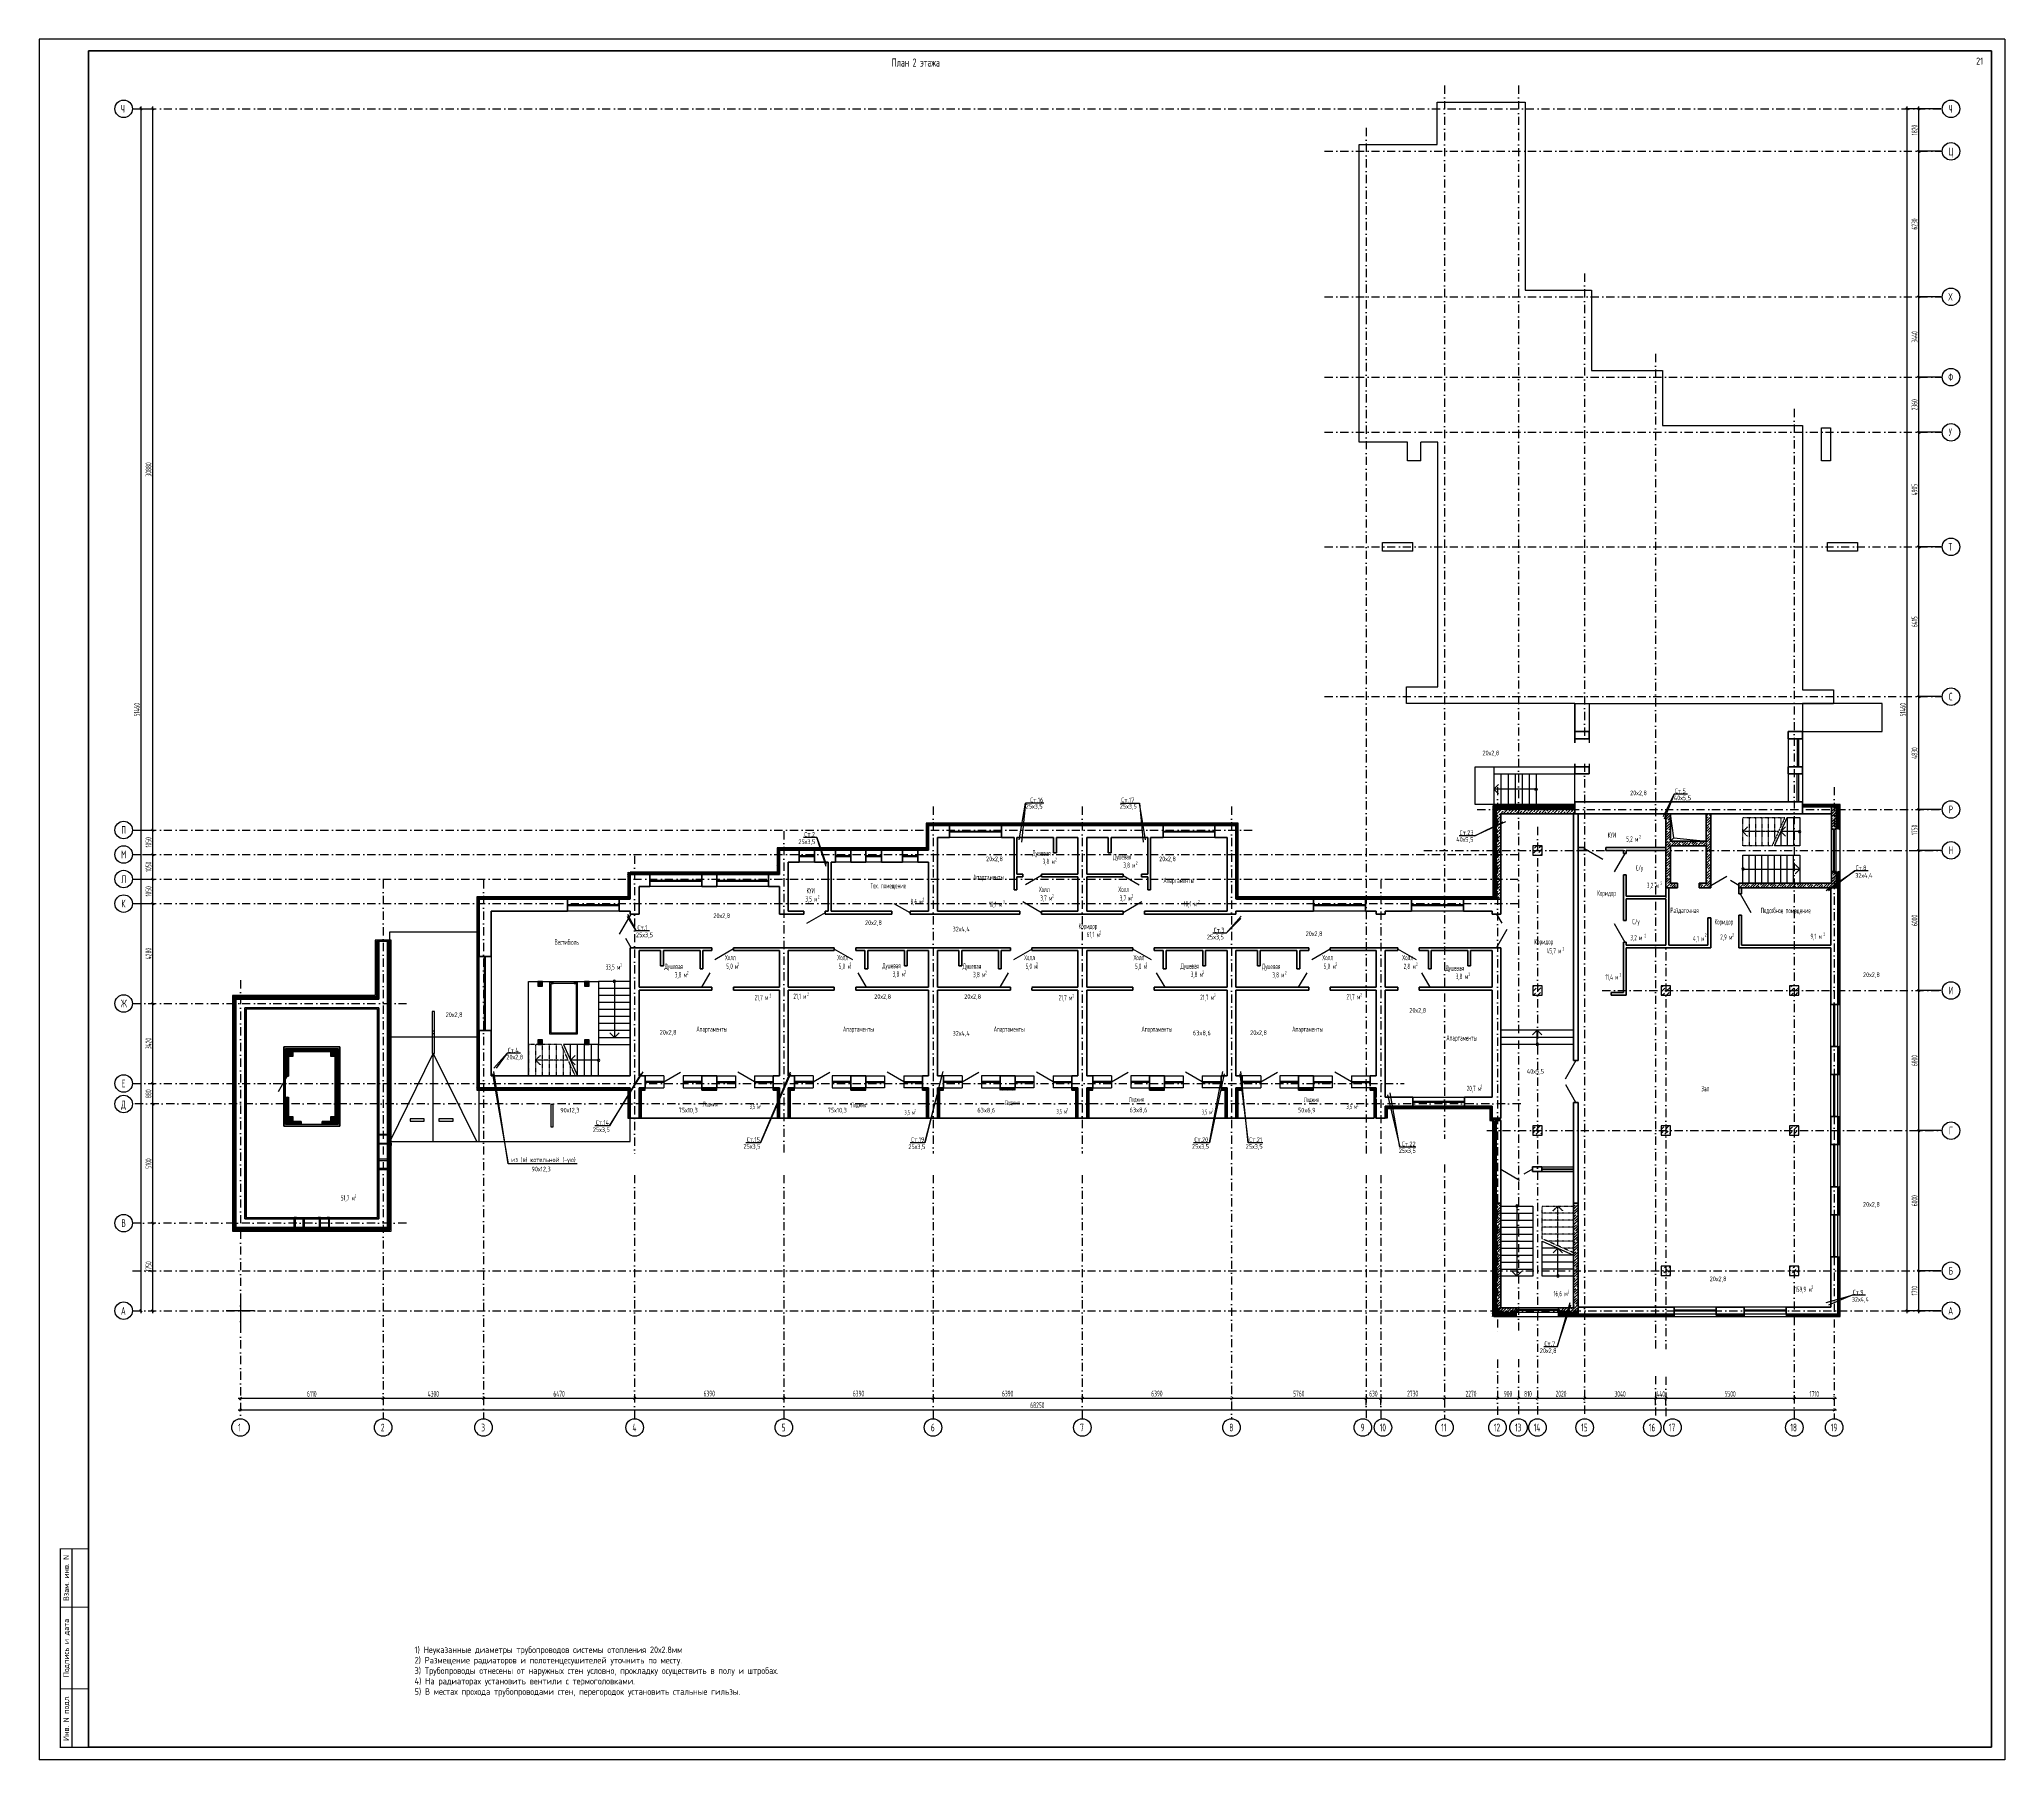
# Model space of a CAD drawing. Extents: x -1560602 to 321118, y -2308202 to -430103.
# Drawn here: x -1560602 to -1476440, y -2147149 to -2073490 of the extents above; entities that cross this region are included whole.
import ezdxf
from ezdxf.enums import TextEntityAlignment as Align

# ---------------------------------------------------------------- set-up
doc = ezdxf.new("R2010")
doc.units = 0
doc.header["$MEASUREMENT"] = 0
doc.header["$PDSIZE"] = -5
for name, pattern in [('Dot & Dashed', [670.277762, 352.777767, -176.388884, 0, -141.111112]), ('Штриховая', [0.4, 0.2, -0.2]), ('Штрихпунктирная', [0.670278, 0.352778, -0.176389, 0, -0.141111])]:
    doc.linetypes.add(name, pattern=pattern)
doc.layers.get('0').update_dxf_attribs({"color": 255, "linetype": 'CONTINUOUS'})
doc.layers.get('Defpoints').update_dxf_attribs({"linetype": 'CONTINUOUS'})
for name, color, linetype in [('ALL', 255, 'CONTINUOUS'), ('Колонна', 7, 'CONTINUOUS'), ('колонна нижнего ряда', 1, 'CONTINUOUS'), ('Оси', 253, 'Dot & Dashed'), ('отделка', 240, 'CONTINUOUS'), ('РАЗМЕРЫ', 255, 'CONTINUOUS'), ('Текст', 7, 'CONTINUOUS'), ('Утеплитель', 6, 'CONTINUOUS')]:
    doc.layers.add(name, color=color, linetype=linetype)
for name, color, linetype, lineweight in [('Диафрагма', 2, 'CONTINUOUS', 35), ('СПДС_СИМВОЛЫ', 6, 'CONTINUOUS', 25), ('стены', 5, 'CONTINUOUS', 50)]:
    doc.layers.add(name, color=color, linetype=linetype, lineweight=lineweight)
doc.styles.add('GOST 2.304', font='CS_Gost2304.shx', dxfattribs={"width": 0.7})
doc.styles.get("Standard").update_dxf_attribs({"font": 'spds.shx', "width": 0.7, "height": 250})
doc.styles.add('СГЕНЕРИР_СТИЛЬ_1', font='')
doc.styles.get('СГЕНЕРИР_СТИЛЬ_1').set_extended_font_data('GOST_type_A')
doc.dimstyles.new('SPDS', dxfattribs={"dimscale": 100, "dimtxt": 2.5, "dimasz": 1, "dimexe": 0.75, "dimexo": 0.625, "dimtad": 1, "dimdec": 0, "dimtxsty": 'GOST 2.304', "dimblk": 'OBLIQUE', "dimcen": 2.5, "dimdle": 1, "dimadec": 0, "dimazin": 2, "dimtfac": 0.75, "dimtdec": 0, "dimtmove": 0, "dimatfit": 0, "dimfxl": 1, "dimtolj": 1, "dimarcsym": 1})

# ---------------------------------------------------------------- blocks, each defined once
blk = doc.blocks.new('ARROWHEAD_6')
at = {"color": 0, "linetype": 'Continuous', "lineweight": 0}
for p, q in [((0, 0), (-1, 0)), ((-0.5, -0.5), (0.5, 0.5))]:
    blk.add_line(p, q, dxfattribs=at)
blk = doc.blocks.new('_Oblique')
at = {"color": 0, "linetype": 'ByBlock', "lineweight": -2}
blk.add_line((-0.5, -0.5), (0.5, 0.5), dxfattribs=at)
blk = doc.blocks.new('*D322')
at = {"layer": 'Defpoints', "color": 0, "transparency": 16777216}
for p in [(-1551989, -2131675), (-1545879, -2131675), (-1545879, -2131675)]:
    blk.add_point(p, dxfattribs=at)
at = {"layer": 'РАЗМЕРЫ', "color": 0, "lineweight": -2, "transparency": 16777216}
for p, q in [((-1552089, -2131675), (-1545779, -2131675)), ((-1551989, -2131738), (-1551989, -2131750)), ((-1545879, -2131613), (-1545879, -2131600))]:
    blk.add_line(p, q, dxfattribs=at)
at = {"layer": 'РАЗМЕРЫ', "color": 0, "lineweight": -2, "transparency": 16777216, "xscale": 100, "yscale": 100, "zscale": 100, "rotation": 180}
blk.add_blockref('_Oblique', (-1551989, -2131675), dxfattribs=at)
at = {"layer": 'РАЗМЕРЫ', "color": 0, "lineweight": -2, "transparency": 16777216, "xscale": 100, "yscale": 100, "zscale": 100}
blk.add_blockref('_Oblique', (-1545879, -2131675), dxfattribs=at)
at = {"layer": 'РАЗМЕРЫ', "color": 0, "transparency": 16777216, "insert": (-1548934, -2131481), "char_height": 250, "attachment_point": 5}
blk.add_mtext('\\A1;6110', dxfattribs=at)
blk = doc.blocks.new('*D323')
at = {"layer": 'Defpoints', "color": 0, "transparency": 16777216}
for p in [(-1545879, -2131675), (-1541579, -2131675), (-1541579, -2131675)]:
    blk.add_point(p, dxfattribs=at)
at = {"layer": 'РАЗМЕРЫ', "color": 0, "lineweight": -2, "transparency": 16777216}
for p, q in [((-1545979, -2131675), (-1541479, -2131675)), ((-1545879, -2131613), (-1545879, -2131600)), ((-1541579, -2131738), (-1541579, -2131750))]:
    blk.add_line(p, q, dxfattribs=at)
at = {"layer": 'РАЗМЕРЫ', "color": 0, "lineweight": -2, "transparency": 16777216, "xscale": 100, "yscale": 100, "zscale": 100, "rotation": 180}
blk.add_blockref('_Oblique', (-1545879, -2131675), dxfattribs=at)
at = {"layer": 'РАЗМЕРЫ', "color": 0, "lineweight": -2, "transparency": 16777216, "xscale": 100, "yscale": 100, "zscale": 100}
blk.add_blockref('_Oblique', (-1541579, -2131675), dxfattribs=at)
at = {"layer": 'РАЗМЕРЫ', "color": 0, "transparency": 16777216, "insert": (-1543729, -2131483), "char_height": 250, "attachment_point": 5}
blk.add_mtext('\\A1;4300', dxfattribs=at)
blk = doc.blocks.new('*D324')
at = {"layer": 'Defpoints', "color": 0, "transparency": 16777216}
for p in [(-1541579, -2131675), (-1535109, -2131675), (-1535109, -2131675)]:
    blk.add_point(p, dxfattribs=at)
at = {"layer": 'РАЗМЕРЫ', "color": 0, "lineweight": -2, "transparency": 16777216}
for p, q in [((-1541679, -2131675), (-1535009, -2131675)), ((-1541579, -2131613), (-1541579, -2131600)), ((-1535109, -2131613), (-1535109, -2131600))]:
    blk.add_line(p, q, dxfattribs=at)
at = {"layer": 'РАЗМЕРЫ', "color": 0, "lineweight": -2, "transparency": 16777216, "xscale": 100, "yscale": 100, "zscale": 100, "rotation": 180}
blk.add_blockref('_Oblique', (-1541579, -2131675), dxfattribs=at)
at = {"layer": 'РАЗМЕРЫ', "color": 0, "lineweight": -2, "transparency": 16777216, "xscale": 100, "yscale": 100, "zscale": 100}
blk.add_blockref('_Oblique', (-1535109, -2131675), dxfattribs=at)
at = {"layer": 'РАЗМЕРЫ', "color": 0, "transparency": 16777216, "insert": (-1538344, -2131481), "char_height": 250, "attachment_point": 5}
blk.add_mtext('\\A1;6470', dxfattribs=at)
blk = doc.blocks.new('*D325')
at = {"layer": 'Defpoints', "color": 0, "transparency": 16777216}
for p in [(-1535109, -2131675), (-1528719, -2131675), (-1528719, -2131675)]:
    blk.add_point(p, dxfattribs=at)
at = {"layer": 'РАЗМЕРЫ', "color": 0, "lineweight": -2, "transparency": 16777216}
for p, q in [((-1535209, -2131675), (-1528619, -2131675)), ((-1535109, -2131613), (-1535109, -2131600)), ((-1528719, -2131738), (-1528719, -2131750))]:
    blk.add_line(p, q, dxfattribs=at)
at = {"layer": 'РАЗМЕРЫ', "color": 0, "lineweight": -2, "transparency": 16777216, "xscale": 100, "yscale": 100, "zscale": 100, "rotation": 180}
blk.add_blockref('_Oblique', (-1535109, -2131675), dxfattribs=at)
at = {"layer": 'РАЗМЕРЫ', "color": 0, "lineweight": -2, "transparency": 16777216, "xscale": 100, "yscale": 100, "zscale": 100}
blk.add_blockref('_Oblique', (-1528719, -2131675), dxfattribs=at)
at = {"layer": 'РАЗМЕРЫ', "color": 0, "transparency": 16777216, "insert": (-1531914, -2131473), "char_height": 250, "attachment_point": 5}
blk.add_mtext('\\A1;6390', dxfattribs=at)
blk = doc.blocks.new('*D326')
at = {"layer": 'Defpoints', "color": 0, "transparency": 16777216}
for p in [(-1528719, -2131675), (-1522329, -2131675), (-1522329, -2131675)]:
    blk.add_point(p, dxfattribs=at)
at = {"layer": 'РАЗМЕРЫ', "color": 0, "lineweight": -2, "transparency": 16777216}
for p, q in [((-1528819, -2131675), (-1522229, -2131675)), ((-1528719, -2131613), (-1528719, -2131600)), ((-1522329, -2131613), (-1522329, -2131600))]:
    blk.add_line(p, q, dxfattribs=at)
at = {"layer": 'РАЗМЕРЫ', "color": 0, "lineweight": -2, "transparency": 16777216, "xscale": 100, "yscale": 100, "zscale": 100, "rotation": 180}
blk.add_blockref('_Oblique', (-1528719, -2131675), dxfattribs=at)
at = {"layer": 'РАЗМЕРЫ', "color": 0, "lineweight": -2, "transparency": 16777216, "xscale": 100, "yscale": 100, "zscale": 100}
blk.add_blockref('_Oblique', (-1522329, -2131675), dxfattribs=at)
at = {"layer": 'РАЗМЕРЫ', "color": 0, "transparency": 16777216, "insert": (-1525524, -2131473), "char_height": 250, "attachment_point": 5}
blk.add_mtext('\\A1;6390', dxfattribs=at)
blk = doc.blocks.new('*D327')
at = {"layer": 'Defpoints', "color": 0, "transparency": 16777216}
for p in [(-1522329, -2131675), (-1515939, -2131675), (-1515939, -2131675)]:
    blk.add_point(p, dxfattribs=at)
at = {"layer": 'РАЗМЕРЫ', "color": 0, "lineweight": -2, "transparency": 16777216}
for p, q in [((-1522429, -2131675), (-1515839, -2131675)), ((-1522329, -2131738), (-1522329, -2131750)), ((-1515939, -2131613), (-1515939, -2131600))]:
    blk.add_line(p, q, dxfattribs=at)
at = {"layer": 'РАЗМЕРЫ', "color": 0, "lineweight": -2, "transparency": 16777216, "xscale": 100, "yscale": 100, "zscale": 100, "rotation": 180}
blk.add_blockref('_Oblique', (-1522329, -2131675), dxfattribs=at)
at = {"layer": 'РАЗМЕРЫ', "color": 0, "lineweight": -2, "transparency": 16777216, "xscale": 100, "yscale": 100, "zscale": 100}
blk.add_blockref('_Oblique', (-1515939, -2131675), dxfattribs=at)
at = {"layer": 'РАЗМЕРЫ', "color": 0, "transparency": 16777216, "insert": (-1519134, -2131473), "char_height": 250, "attachment_point": 5}
blk.add_mtext('\\A1;6390', dxfattribs=at)
blk = doc.blocks.new('*D328')
at = {"layer": 'Defpoints', "color": 0, "transparency": 16777216}
for p in [(-1515939, -2131675), (-1509549, -2131675), (-1509549, -2131675)]:
    blk.add_point(p, dxfattribs=at)
at = {"layer": 'РАЗМЕРЫ', "color": 0, "lineweight": -2, "transparency": 16777216}
for p, q in [((-1516039, -2131675), (-1509449, -2131675)), ((-1515939, -2131613), (-1515939, -2131600)), ((-1509549, -2131738), (-1509549, -2131750))]:
    blk.add_line(p, q, dxfattribs=at)
at = {"layer": 'РАЗМЕРЫ', "color": 0, "lineweight": -2, "transparency": 16777216, "xscale": 100, "yscale": 100, "zscale": 100, "rotation": 180}
blk.add_blockref('_Oblique', (-1515939, -2131675), dxfattribs=at)
at = {"layer": 'РАЗМЕРЫ', "color": 0, "lineweight": -2, "transparency": 16777216, "xscale": 100, "yscale": 100, "zscale": 100}
blk.add_blockref('_Oblique', (-1509549, -2131675), dxfattribs=at)
at = {"layer": 'РАЗМЕРЫ', "color": 0, "transparency": 16777216, "insert": (-1512744, -2131473), "char_height": 250, "attachment_point": 5}
blk.add_mtext('\\A1;6390', dxfattribs=at)
blk = doc.blocks.new('*D329')
at = {"layer": 'Defpoints', "color": 0, "transparency": 16777216}
for p in [(-1509549, -2131675), (-1503789, -2131675), (-1503789, -2131675)]:
    blk.add_point(p, dxfattribs=at)
at = {"layer": 'РАЗМЕРЫ', "color": 0, "lineweight": -2, "transparency": 16777216}
for p, q in [((-1509649, -2131675), (-1503689, -2131675)), ((-1509549, -2131613), (-1509549, -2131600)), ((-1503789, -2131738), (-1503789, -2131750))]:
    blk.add_line(p, q, dxfattribs=at)
at = {"layer": 'РАЗМЕРЫ', "color": 0, "lineweight": -2, "transparency": 16777216, "xscale": 100, "yscale": 100, "zscale": 100, "rotation": 180}
blk.add_blockref('_Oblique', (-1509549, -2131675), dxfattribs=at)
at = {"layer": 'РАЗМЕРЫ', "color": 0, "lineweight": -2, "transparency": 16777216, "xscale": 100, "yscale": 100, "zscale": 100}
blk.add_blockref('_Oblique', (-1503789, -2131675), dxfattribs=at)
at = {"layer": 'РАЗМЕРЫ', "color": 0, "transparency": 16777216, "insert": (-1506669, -2131475), "char_height": 250, "attachment_point": 5}
blk.add_mtext('\\A1;5760', dxfattribs=at)
blk = doc.blocks.new('*D330')
at = {"layer": 'Defpoints', "color": 0, "transparency": 16777216}
for p in [(-1503789, -2131675), (-1503159, -2131671), (-1503159, -2131675)]:
    blk.add_point(p, dxfattribs=at)
at = {"layer": 'РАЗМЕРЫ', "color": 0, "lineweight": -2, "transparency": 16777216}
for p, q in [((-1503889, -2131675), (-1503059, -2131675)), ((-1503789, -2131613), (-1503789, -2131600)), ((-1503159, -2131734), (-1503159, -2131750))]:
    blk.add_line(p, q, dxfattribs=at)
at = {"layer": 'РАЗМЕРЫ', "color": 0, "lineweight": -2, "transparency": 16777216, "xscale": 100, "yscale": 100, "zscale": 100, "rotation": 180}
blk.add_blockref('_Oblique', (-1503789, -2131675), dxfattribs=at)
at = {"layer": 'РАЗМЕРЫ', "color": 0, "lineweight": -2, "transparency": 16777216, "xscale": 100, "yscale": 100, "zscale": 100}
blk.add_blockref('_Oblique', (-1503159, -2131675), dxfattribs=at)
at = {"layer": 'РАЗМЕРЫ', "color": 0, "transparency": 16777216, "insert": (-1503474, -2131475), "char_height": 250, "attachment_point": 5}
blk.add_mtext('\\A1;630', dxfattribs=at)
blk = doc.blocks.new('*D331')
at = {"layer": 'Defpoints', "color": 0, "transparency": 16777216}
for p in [(-1503159, -2131671), (-1500429, -2131675), (-1500429, -2131675)]:
    blk.add_point(p, dxfattribs=at)
at = {"layer": 'РАЗМЕРЫ', "color": 0, "lineweight": -2, "transparency": 16777216}
for p, q in [((-1503259, -2131675), (-1500329, -2131675)), ((-1503159, -2131734), (-1503159, -2131750)), ((-1500429, -2131613), (-1500429, -2131600))]:
    blk.add_line(p, q, dxfattribs=at)
at = {"layer": 'РАЗМЕРЫ', "color": 0, "lineweight": -2, "transparency": 16777216, "xscale": 100, "yscale": 100, "zscale": 100, "rotation": 180}
blk.add_blockref('_Oblique', (-1503159, -2131675), dxfattribs=at)
at = {"layer": 'РАЗМЕРЫ', "color": 0, "lineweight": -2, "transparency": 16777216, "xscale": 100, "yscale": 100, "zscale": 100}
blk.add_blockref('_Oblique', (-1500429, -2131675), dxfattribs=at)
at = {"layer": 'РАЗМЕРЫ', "color": 0, "transparency": 16777216, "insert": (-1501794, -2131473), "char_height": 250, "attachment_point": 5}
blk.add_mtext('\\A1;2730', dxfattribs=at)
blk = doc.blocks.new('*D332')
at = {"layer": 'Defpoints', "color": 0, "transparency": 16777216}
for p in [(-1500429, -2131675), (-1498159, -2131675), (-1498159, -2131675)]:
    blk.add_point(p, dxfattribs=at)
at = {"layer": 'РАЗМЕРЫ', "color": 0, "lineweight": -2, "transparency": 16777216}
for p, q in [((-1500529, -2131675), (-1498059, -2131675)), ((-1500429, -2131613), (-1500429, -2131600)), ((-1498159, -2131613), (-1498159, -2131600))]:
    blk.add_line(p, q, dxfattribs=at)
at = {"layer": 'РАЗМЕРЫ', "color": 0, "lineweight": -2, "transparency": 16777216, "xscale": 100, "yscale": 100, "zscale": 100, "rotation": 180}
blk.add_blockref('_Oblique', (-1500429, -2131675), dxfattribs=at)
at = {"layer": 'РАЗМЕРЫ', "color": 0, "lineweight": -2, "transparency": 16777216, "xscale": 100, "yscale": 100, "zscale": 100}
blk.add_blockref('_Oblique', (-1498159, -2131675), dxfattribs=at)
at = {"layer": 'РАЗМЕРЫ', "color": 0, "transparency": 16777216, "insert": (-1499294, -2131478), "char_height": 250, "attachment_point": 5}
blk.add_mtext('\\A1;2270', dxfattribs=at)
blk = doc.blocks.new('*D333')
at = {"layer": 'Defpoints', "color": 0, "transparency": 16777216}
for p in [(-1498159, -2131675), (-1497259, -2131675), (-1497259, -2131675)]:
    blk.add_point(p, dxfattribs=at)
at = {"layer": 'РАЗМЕРЫ', "color": 0, "lineweight": -2, "transparency": 16777216}
for p, q in [((-1498259, -2131675), (-1497159, -2131675)), ((-1498159, -2131613), (-1498159, -2131600)), ((-1497259, -2131613), (-1497259, -2131600))]:
    blk.add_line(p, q, dxfattribs=at)
at = {"layer": 'РАЗМЕРЫ', "color": 0, "lineweight": -2, "transparency": 16777216, "xscale": 100, "yscale": 100, "zscale": 100, "rotation": 180}
blk.add_blockref('_Oblique', (-1498159, -2131675), dxfattribs=at)
at = {"layer": 'РАЗМЕРЫ', "color": 0, "lineweight": -2, "transparency": 16777216, "xscale": 100, "yscale": 100, "zscale": 100}
blk.add_blockref('_Oblique', (-1497259, -2131675), dxfattribs=at)
at = {"layer": 'РАЗМЕРЫ', "color": 0, "transparency": 16777216, "insert": (-1497709, -2131481), "char_height": 250, "attachment_point": 5}
blk.add_mtext('\\A1;900', dxfattribs=at)
blk = doc.blocks.new('*D334')
at = {"layer": 'Defpoints', "color": 0, "transparency": 16777216}
for p in [(-1497259, -2131675), (-1496449, -2131675), (-1496449, -2131675)]:
    blk.add_point(p, dxfattribs=at)
at = {"layer": 'РАЗМЕРЫ', "color": 0, "lineweight": -2, "transparency": 16777216}
for p, q in [((-1497359, -2131675), (-1496349, -2131675)), ((-1497259, -2131613), (-1497259, -2131600)), ((-1496449, -2131738), (-1496449, -2131750))]:
    blk.add_line(p, q, dxfattribs=at)
at = {"layer": 'РАЗМЕРЫ', "color": 0, "lineweight": -2, "transparency": 16777216, "xscale": 100, "yscale": 100, "zscale": 100, "rotation": 180}
blk.add_blockref('_Oblique', (-1497259, -2131675), dxfattribs=at)
at = {"layer": 'РАЗМЕРЫ', "color": 0, "lineweight": -2, "transparency": 16777216, "xscale": 100, "yscale": 100, "zscale": 100}
blk.add_blockref('_Oblique', (-1496449, -2131675), dxfattribs=at)
at = {"layer": 'РАЗМЕРЫ', "color": 0, "transparency": 16777216, "insert": (-1496854, -2131488), "char_height": 250, "attachment_point": 5}
blk.add_mtext('\\A1;810', dxfattribs=at)
blk = doc.blocks.new('*D335')
at = {"layer": 'Defpoints', "color": 0, "transparency": 16777216}
for p in [(-1496449, -2131675), (-1494429, -2131675), (-1494429, -2131675)]:
    blk.add_point(p, dxfattribs=at)
at = {"layer": 'РАЗМЕРЫ', "color": 0, "lineweight": -2, "transparency": 16777216}
for p, q in [((-1496549, -2131675), (-1494329, -2131675)), ((-1496449, -2131613), (-1496449, -2131600)), ((-1494429, -2131613), (-1494429, -2131600))]:
    blk.add_line(p, q, dxfattribs=at)
at = {"layer": 'РАЗМЕРЫ', "color": 0, "lineweight": -2, "transparency": 16777216, "xscale": 100, "yscale": 100, "zscale": 100, "rotation": 180}
blk.add_blockref('_Oblique', (-1496449, -2131675), dxfattribs=at)
at = {"layer": 'РАЗМЕРЫ', "color": 0, "lineweight": -2, "transparency": 16777216, "xscale": 100, "yscale": 100, "zscale": 100}
blk.add_blockref('_Oblique', (-1494429, -2131675), dxfattribs=at)
at = {"layer": 'РАЗМЕРЫ', "color": 0, "transparency": 16777216, "insert": (-1495439, -2131478), "char_height": 250, "attachment_point": 5}
blk.add_mtext('\\A1;2020', dxfattribs=at)
blk = doc.blocks.new('*D336')
at = {"layer": 'Defpoints', "color": 0, "transparency": 16777216}
for p in [(-1494429, -2131675), (-1491389, -2131675), (-1491389, -2131675)]:
    blk.add_point(p, dxfattribs=at)
at = {"layer": 'РАЗМЕРЫ', "color": 0, "lineweight": -2, "transparency": 16777216}
for p, q in [((-1494529, -2131675), (-1491289, -2131675)), ((-1494429, -2131738), (-1494429, -2131750)), ((-1491389, -2131613), (-1491389, -2131600))]:
    blk.add_line(p, q, dxfattribs=at)
at = {"layer": 'РАЗМЕРЫ', "color": 0, "lineweight": -2, "transparency": 16777216, "xscale": 100, "yscale": 100, "zscale": 100, "rotation": 180}
blk.add_blockref('_Oblique', (-1494429, -2131675), dxfattribs=at)
at = {"layer": 'РАЗМЕРЫ', "color": 0, "lineweight": -2, "transparency": 16777216, "xscale": 100, "yscale": 100, "zscale": 100}
blk.add_blockref('_Oblique', (-1491389, -2131675), dxfattribs=at)
at = {"layer": 'РАЗМЕРЫ', "color": 0, "transparency": 16777216, "insert": (-1492909, -2131483), "char_height": 250, "attachment_point": 5}
blk.add_mtext('\\A1;3040', dxfattribs=at)
blk = doc.blocks.new('*D337')
at = {"layer": 'Defpoints', "color": 0, "transparency": 16777216}
for p in [(-1491389, -2131677), (-1490949, -2131675), (-1490949, -2131675)]:
    blk.add_point(p, dxfattribs=at)
at = {"layer": 'РАЗМЕРЫ', "color": 0, "lineweight": -2, "transparency": 16777216}
for p, q in [((-1491489, -2131675), (-1490849, -2131675)), ((-1491389, -2131614), (-1491389, -2131600)), ((-1490949, -2131738), (-1490949, -2131750))]:
    blk.add_line(p, q, dxfattribs=at)
at = {"layer": 'РАЗМЕРЫ', "color": 0, "lineweight": -2, "transparency": 16777216, "xscale": 100, "yscale": 100, "zscale": 100, "rotation": 180}
blk.add_blockref('_Oblique', (-1491389, -2131675), dxfattribs=at)
at = {"layer": 'РАЗМЕРЫ', "color": 0, "lineweight": -2, "transparency": 16777216, "xscale": 100, "yscale": 100, "zscale": 100}
blk.add_blockref('_Oblique', (-1490949, -2131675), dxfattribs=at)
at = {"layer": 'РАЗМЕРЫ', "color": 0, "transparency": 16777216, "insert": (-1491169, -2131488), "char_height": 250, "attachment_point": 5}
blk.add_mtext('\\A1;440', dxfattribs=at)
blk = doc.blocks.new('*D338')
at = {"layer": 'Defpoints', "color": 0, "transparency": 16777216}
for p in [(-1490949, -2131675), (-1485449, -2131655), (-1485449, -2131675)]:
    blk.add_point(p, dxfattribs=at)
at = {"layer": 'РАЗМЕРЫ', "color": 0, "lineweight": -2, "transparency": 16777216}
for p, q in [((-1491049, -2131675), (-1485349, -2131675)), ((-1490949, -2131613), (-1490949, -2131600)), ((-1485449, -2131718), (-1485449, -2131750))]:
    blk.add_line(p, q, dxfattribs=at)
at = {"layer": 'РАЗМЕРЫ', "color": 0, "lineweight": -2, "transparency": 16777216, "xscale": 100, "yscale": 100, "zscale": 100, "rotation": 180}
blk.add_blockref('_Oblique', (-1490949, -2131675), dxfattribs=at)
at = {"layer": 'РАЗМЕРЫ', "color": 0, "lineweight": -2, "transparency": 16777216, "xscale": 100, "yscale": 100, "zscale": 100}
blk.add_blockref('_Oblique', (-1485449, -2131675), dxfattribs=at)
at = {"layer": 'РАЗМЕРЫ', "color": 0, "transparency": 16777216, "insert": (-1488199, -2131483), "char_height": 250, "attachment_point": 5}
blk.add_mtext('\\A1;5500', dxfattribs=at)
blk = doc.blocks.new('*D339')
at = {"layer": 'Defpoints', "color": 0, "transparency": 16777216}
for p in [(-1485449, -2131675), (-1483739, -2131675), (-1483739, -2131675)]:
    blk.add_point(p, dxfattribs=at)
at = {"layer": 'РАЗМЕРЫ', "color": 0, "lineweight": -2, "transparency": 16777216}
for p, q in [((-1485549, -2131675), (-1483639, -2131675)), ((-1485449, -2131613), (-1485449, -2131600)), ((-1483739, -2131613), (-1483739, -2131600))]:
    blk.add_line(p, q, dxfattribs=at)
at = {"layer": 'РАЗМЕРЫ', "color": 0, "lineweight": -2, "transparency": 16777216, "xscale": 100, "yscale": 100, "zscale": 100, "rotation": 180}
blk.add_blockref('_Oblique', (-1485449, -2131675), dxfattribs=at)
at = {"layer": 'РАЗМЕРЫ', "color": 0, "lineweight": -2, "transparency": 16777216, "xscale": 100, "yscale": 100, "zscale": 100}
blk.add_blockref('_Oblique', (-1483739, -2131675), dxfattribs=at)
at = {"layer": 'РАЗМЕРЫ', "color": 0, "transparency": 16777216, "insert": (-1484594, -2131488), "char_height": 250, "attachment_point": 5}
blk.add_mtext('\\A1;1710', dxfattribs=at)
blk = doc.blocks.new('*D340')
at = {"layer": 'Defpoints', "color": 0, "transparency": 16777216}
for p in [(-1551989, -2132175), (-1483739, -2132175), (-1483739, -2132175)]:
    blk.add_point(p, dxfattribs=at)
at = {"layer": 'РАЗМЕРЫ', "color": 0, "lineweight": -2, "transparency": 16777216}
for p, q in [((-1552089, -2132175), (-1483639, -2132175)), ((-1551989, -2132112), (-1551989, -2132100)), ((-1483739, -2132112), (-1483739, -2132100))]:
    blk.add_line(p, q, dxfattribs=at)
at = {"layer": 'РАЗМЕРЫ', "color": 0, "lineweight": -2, "transparency": 16777216, "xscale": 100, "yscale": 100, "zscale": 100, "rotation": 180}
blk.add_blockref('_Oblique', (-1551989, -2132175), dxfattribs=at)
at = {"layer": 'РАЗМЕРЫ', "color": 0, "lineweight": -2, "transparency": 16777216, "xscale": 100, "yscale": 100, "zscale": 100}
blk.add_blockref('_Oblique', (-1483739, -2132175), dxfattribs=at)
at = {"layer": 'РАЗМЕРЫ', "color": 0, "transparency": 16777216, "insert": (-1517864, -2131972), "char_height": 250, "attachment_point": 5}
blk.add_mtext('\\A1;68250', dxfattribs=at)
blk = doc.blocks.new('*D341')
at = {"layer": 'Defpoints', "color": 0, "transparency": 16777216}
for p in [(-1555740, -2124175), (-1555740, -2124175), (-1555740, -2127925)]:
    blk.add_point(p, dxfattribs=at)
at = {"layer": 'РАЗМЕРЫ', "color": 0, "lineweight": -2, "transparency": 16777216}
for p, q in [((-1555802, -2124175), (-1555815, -2124175)), ((-1555740, -2128025), (-1555740, -2124075)), ((-1555802, -2127925), (-1555815, -2127925))]:
    blk.add_line(p, q, dxfattribs=at)
at = {"layer": 'РАЗМЕРЫ', "color": 0, "lineweight": -2, "transparency": 16777216, "xscale": 100, "yscale": 100, "zscale": 100}
for p, rotation in [((-1555740, -2124175), 90), ((-1555740, -2127925), 270)]:
    blk.add_blockref('_Oblique', p, dxfattribs=dict(at, rotation=rotation))
at = {"layer": 'РАЗМЕРЫ', "color": 0, "transparency": 16777216, "insert": (-1555927, -2126050), "char_height": 250, "attachment_point": 5, "rotation": 90, "style": 'GOST 2.304'}
blk.add_mtext('\\A1;3750', dxfattribs=at)
blk = doc.blocks.new('*D342')
at = {"layer": 'Defpoints', "color": 0, "transparency": 16777216}
for p in [(-1555740, -2119075), (-1555740, -2119075), (-1555740, -2124175)]:
    blk.add_point(p, dxfattribs=at)
at = {"layer": 'РАЗМЕРЫ', "color": 0, "lineweight": -2, "transparency": 16777216}
for p, q in [((-1555802, -2119075), (-1555815, -2119075)), ((-1555740, -2124275), (-1555740, -2118975)), ((-1555802, -2124175), (-1555815, -2124175))]:
    blk.add_line(p, q, dxfattribs=at)
at = {"layer": 'РАЗМЕРЫ', "color": 0, "lineweight": -2, "transparency": 16777216, "xscale": 100, "yscale": 100, "zscale": 100}
for p, rotation in [((-1555740, -2119075), 90), ((-1555740, -2124175), 270)]:
    blk.add_blockref('_Oblique', p, dxfattribs=dict(at, rotation=rotation))
at = {"layer": 'РАЗМЕРЫ', "color": 0, "transparency": 16777216, "insert": (-1555927, -2121625), "char_height": 250, "attachment_point": 5, "rotation": 90, "style": 'GOST 2.304'}
blk.add_mtext('\\A1;5100', dxfattribs=at)
blk = doc.blocks.new('*D343')
at = {"layer": 'Defpoints', "color": 0, "transparency": 16777216}
for p in [(-1555740, -2118195), (-1555740, -2118195), (-1555740, -2119075)]:
    blk.add_point(p, dxfattribs=at)
at = {"layer": 'РАЗМЕРЫ', "color": 0, "lineweight": -2, "transparency": 16777216}
for p, q in [((-1555802, -2118195), (-1555815, -2118195)), ((-1555740, -2119175), (-1555740, -2118095)), ((-1555802, -2119075), (-1555815, -2119075))]:
    blk.add_line(p, q, dxfattribs=at)
at = {"layer": 'РАЗМЕРЫ', "color": 0, "lineweight": -2, "transparency": 16777216, "xscale": 100, "yscale": 100, "zscale": 100}
for p, rotation in [((-1555740, -2118195), 90), ((-1555740, -2119075), 270)]:
    blk.add_blockref('_Oblique', p, dxfattribs=dict(at, rotation=rotation))
at = {"layer": 'РАЗМЕРЫ', "color": 0, "transparency": 16777216, "insert": (-1555927, -2118635), "char_height": 250, "attachment_point": 5, "rotation": 90, "style": 'GOST 2.304'}
blk.add_mtext('\\A1;880', dxfattribs=at)
blk = doc.blocks.new('*D344')
at = {"layer": 'Defpoints', "color": 0, "transparency": 16777216}
for p in [(-1555740, -2114775), (-1555740, -2114775), (-1555740, -2118195)]:
    blk.add_point(p, dxfattribs=at)
at = {"layer": 'РАЗМЕРЫ', "color": 0, "lineweight": -2, "transparency": 16777216}
for p, q in [((-1555802, -2114775), (-1555815, -2114775)), ((-1555740, -2118295), (-1555740, -2114675)), ((-1555802, -2118195), (-1555815, -2118195))]:
    blk.add_line(p, q, dxfattribs=at)
at = {"layer": 'РАЗМЕРЫ', "color": 0, "lineweight": -2, "transparency": 16777216, "xscale": 100, "yscale": 100, "zscale": 100}
for p, rotation in [((-1555740, -2114775), 90), ((-1555740, -2118195), 270)]:
    blk.add_blockref('_Oblique', p, dxfattribs=dict(at, rotation=rotation))
at = {"layer": 'РАЗМЕРЫ', "color": 0, "transparency": 16777216, "insert": (-1555927, -2116485), "char_height": 250, "attachment_point": 5, "rotation": 90, "style": 'GOST 2.304'}
blk.add_mtext('\\A1;3420', dxfattribs=at)
blk = doc.blocks.new('*D345')
at = {"layer": 'Defpoints', "color": 0, "transparency": 16777216}
for p in [(-1555740, -2110495), (-1555740, -2110495), (-1555740, -2114775)]:
    blk.add_point(p, dxfattribs=at)
at = {"layer": 'РАЗМЕРЫ', "color": 0, "lineweight": -2, "transparency": 16777216}
for p, q in [((-1555802, -2110495), (-1555815, -2110495)), ((-1555740, -2114875), (-1555740, -2110395)), ((-1555802, -2114775), (-1555815, -2114775))]:
    blk.add_line(p, q, dxfattribs=at)
at = {"layer": 'РАЗМЕРЫ', "color": 0, "lineweight": -2, "transparency": 16777216, "xscale": 100, "yscale": 100, "zscale": 100}
for p, rotation in [((-1555740, -2110495), 90), ((-1555740, -2114775), 270)]:
    blk.add_blockref('_Oblique', p, dxfattribs=dict(at, rotation=rotation))
at = {"layer": 'РАЗМЕРЫ', "color": 0, "transparency": 16777216, "insert": (-1555927, -2112635), "char_height": 250, "attachment_point": 5, "rotation": 90, "style": 'GOST 2.304'}
blk.add_mtext('\\A1;4280', dxfattribs=at)
blk = doc.blocks.new('*D346')
at = {"layer": 'Defpoints', "color": 0, "transparency": 16777216}
for p in [(-1556240, -2076465), (-1556240, -2076465), (-1556240, -2127925)]:
    blk.add_point(p, dxfattribs=at)
at = {"layer": 'РАЗМЕРЫ', "color": 0, "lineweight": -2, "transparency": 16777216}
for p, q in [((-1556240, -2128025), (-1556240, -2076365)), ((-1556177, -2076465), (-1556165, -2076465)), ((-1556302, -2127925), (-1556315, -2127925))]:
    blk.add_line(p, q, dxfattribs=at)
at = {"layer": 'РАЗМЕРЫ', "color": 0, "lineweight": -2, "transparency": 16777216, "xscale": 100, "yscale": 100, "zscale": 100}
for p, rotation in [((-1556240, -2076465), 90), ((-1556240, -2127925), 270)]:
    blk.add_blockref('_Oblique', p, dxfattribs=dict(at, rotation=rotation))
at = {"layer": 'РАЗМЕРЫ', "color": 0, "transparency": 16777216, "insert": (-1556427, -2102195), "char_height": 250, "attachment_point": 5, "rotation": 90, "style": 'GOST 2.304'}
blk.add_mtext('\\A1;51460', dxfattribs=at)
blk = doc.blocks.new('*D347')
at = {"layer": 'Defpoints', "color": 0, "transparency": 16777216}
for p in [(-1556614, -2109445), (-1555740, -2109445), (-1556614, -2110495)]:
    blk.add_point(p, dxfattribs=at)
at = {"layer": 'отделка', "color": 0, "lineweight": -2, "transparency": 16777216}
for p, q in [((-1556552, -2109445), (-1555665, -2109445)), ((-1555740, -2110595), (-1555740, -2109345)), ((-1556552, -2110495), (-1555665, -2110495))]:
    blk.add_line(p, q, dxfattribs=at)
at = {"layer": 'отделка', "color": 0, "lineweight": -2, "transparency": 16777216, "xscale": 100, "yscale": 100, "zscale": 100}
for p, rotation in [((-1555740, -2109445), 90), ((-1555740, -2110495), 270)]:
    blk.add_blockref('_Oblique', p, dxfattribs=dict(at, rotation=rotation))
at = {"layer": 'отделка', "color": 0, "transparency": 16777216, "insert": (-1555927, -2109970), "char_height": 250, "attachment_point": 5, "rotation": 90, "style": 'GOST 2.304'}
blk.add_mtext('\\A1;1050', dxfattribs=at)
blk = doc.blocks.new('*D348')
at = {"layer": 'Defpoints', "color": 0, "transparency": 16777216}
for p in [(-1556240, -2108395), (-1555740, -2108395), (-1556240, -2109445)]:
    blk.add_point(p, dxfattribs=at)
at = {"layer": 'отделка', "color": 0, "lineweight": -2, "transparency": 16777216}
for p, q in [((-1556177, -2108395), (-1555665, -2108395)), ((-1555740, -2109545), (-1555740, -2108295)), ((-1556177, -2109445), (-1555665, -2109445))]:
    blk.add_line(p, q, dxfattribs=at)
at = {"layer": 'отделка', "color": 0, "lineweight": -2, "transparency": 16777216, "xscale": 100, "yscale": 100, "zscale": 100}
for p, rotation in [((-1555740, -2108395), 90), ((-1555740, -2109445), 270)]:
    blk.add_blockref('_Oblique', p, dxfattribs=dict(at, rotation=rotation))
at = {"layer": 'отделка', "color": 0, "transparency": 16777216, "insert": (-1555927, -2108920), "char_height": 250, "attachment_point": 5, "rotation": 90, "style": 'GOST 2.304'}
blk.add_mtext('\\A1;1050', dxfattribs=at)
blk = doc.blocks.new('*D349')
at = {"layer": 'Defpoints', "color": 0, "transparency": 16777216}
for p in [(-1556240, -2107345), (-1555740, -2107345), (-1556240, -2108395)]:
    blk.add_point(p, dxfattribs=at)
at = {"layer": 'отделка', "color": 0, "lineweight": -2, "transparency": 16777216}
for p, q in [((-1556177, -2107345), (-1555665, -2107345)), ((-1555740, -2108495), (-1555740, -2107245)), ((-1556177, -2108395), (-1555665, -2108395))]:
    blk.add_line(p, q, dxfattribs=at)
at = {"layer": 'отделка', "color": 0, "lineweight": -2, "transparency": 16777216, "xscale": 100, "yscale": 100, "zscale": 100}
for p, rotation in [((-1555740, -2107345), 90), ((-1555740, -2108395), 270)]:
    blk.add_blockref('_Oblique', p, dxfattribs=dict(at, rotation=rotation))
at = {"layer": 'отделка', "color": 0, "transparency": 16777216, "insert": (-1555927, -2107870), "char_height": 250, "attachment_point": 5, "rotation": 90, "style": 'GOST 2.304'}
blk.add_mtext('\\A1;1050', dxfattribs=at)
blk = doc.blocks.new('*D350')
at = {"layer": 'Defpoints', "color": 0, "transparency": 16777216}
for p in [(-1556614, -2076465), (-1555740, -2076465), (-1556614, -2107345)]:
    blk.add_point(p, dxfattribs=at)
at = {"layer": 'отделка', "color": 0, "lineweight": -2, "transparency": 16777216}
for p, q in [((-1556552, -2076465), (-1555665, -2076465)), ((-1555740, -2107445), (-1555740, -2076365)), ((-1556552, -2107345), (-1555665, -2107345))]:
    blk.add_line(p, q, dxfattribs=at)
at = {"layer": 'отделка', "color": 0, "lineweight": -2, "transparency": 16777216, "xscale": 100, "yscale": 100, "zscale": 100}
for p, rotation in [((-1555740, -2076465), 90), ((-1555740, -2107345), 270)]:
    blk.add_blockref('_Oblique', p, dxfattribs=dict(at, rotation=rotation))
at = {"layer": 'отделка', "color": 0, "transparency": 16777216, "insert": (-1555927, -2091905), "char_height": 250, "attachment_point": 5, "rotation": 90, "style": 'GOST 2.304'}
blk.add_mtext('\\A1;30880', dxfattribs=at)
blk = doc.blocks.new('*D351')
at = {"layer": 'Defpoints', "color": 0, "transparency": 16777216}
for p in [(-1480114, -2114215), (-1479114, -2114215), (-1479114, -2120215)]:
    blk.add_point(p, dxfattribs=at)
at = {"layer": 'отделка', "color": 0, "lineweight": -2, "transparency": 16777216}
for p, q in [((-1480114, -2120315), (-1480114, -2114115)), ((-1479177, -2114215), (-1480189, -2114215)), ((-1479177, -2120215), (-1480189, -2120215))]:
    blk.add_line(p, q, dxfattribs=at)
at = {"layer": 'отделка', "color": 0, "lineweight": -2, "transparency": 16777216, "xscale": 100, "yscale": 100, "zscale": 100}
for p, rotation in [((-1480114, -2114215), 90), ((-1480114, -2120215), 270)]:
    blk.add_blockref('_Oblique', p, dxfattribs=dict(at, rotation=rotation))
at = {"layer": 'отделка', "color": 0, "transparency": 16777216, "insert": (-1480302, -2117215), "char_height": 250, "attachment_point": 5, "rotation": 90, "style": 'GOST 2.304'}
blk.add_mtext('\\A1;6000', dxfattribs=at)
blk = doc.blocks.new('*D352')
at = {"layer": 'Defpoints', "color": 0, "transparency": 16777216}
for p in [(-1480114, -2108215), (-1479114, -2108215), (-1479114, -2114215)]:
    blk.add_point(p, dxfattribs=at)
at = {"layer": 'отделка', "color": 0, "lineweight": -2, "transparency": 16777216}
for p, q in [((-1479177, -2108215), (-1480189, -2108215)), ((-1480114, -2114315), (-1480114, -2108115)), ((-1479177, -2114215), (-1480189, -2114215))]:
    blk.add_line(p, q, dxfattribs=at)
at = {"layer": 'отделка', "color": 0, "lineweight": -2, "transparency": 16777216, "xscale": 100, "yscale": 100, "zscale": 100}
for p, rotation in [((-1480114, -2108215), 90), ((-1480114, -2114215), 270)]:
    blk.add_blockref('_Oblique', p, dxfattribs=dict(at, rotation=rotation))
at = {"layer": 'отделка', "color": 0, "transparency": 16777216, "insert": (-1480302, -2111215), "char_height": 250, "attachment_point": 5, "rotation": 90, "style": 'GOST 2.304'}
blk.add_mtext('\\A1;6000', dxfattribs=at)
blk = doc.blocks.new('*D353')
at = {"layer": 'Defpoints', "color": 0, "transparency": 16777216}
for p in [(-1480114, -2106465), (-1479114, -2106465), (-1479114, -2108215)]:
    blk.add_point(p, dxfattribs=at)
at = {"layer": 'отделка', "color": 0, "lineweight": -2, "transparency": 16777216}
for p, q in [((-1479177, -2106465), (-1480189, -2106465)), ((-1480114, -2108315), (-1480114, -2106365)), ((-1479177, -2108215), (-1480189, -2108215))]:
    blk.add_line(p, q, dxfattribs=at)
at = {"layer": 'отделка', "color": 0, "lineweight": -2, "transparency": 16777216, "xscale": 100, "yscale": 100, "zscale": 100}
for p, rotation in [((-1480114, -2106465), 90), ((-1480114, -2108215), 270)]:
    blk.add_blockref('_Oblique', p, dxfattribs=dict(at, rotation=rotation))
at = {"layer": 'отделка', "color": 0, "transparency": 16777216, "insert": (-1480302, -2107340), "char_height": 250, "attachment_point": 5, "rotation": 90, "style": 'GOST 2.304'}
blk.add_mtext('\\A1;1750', dxfattribs=at)
blk = doc.blocks.new('*D354')
at = {"layer": 'Defpoints', "color": 0, "transparency": 16777216}
for p in [(-1480114, -2101635), (-1479114, -2101635), (-1479114, -2106465)]:
    blk.add_point(p, dxfattribs=at)
at = {"layer": 'отделка', "color": 0, "lineweight": -2, "transparency": 16777216}
for p, q in [((-1479177, -2101635), (-1480189, -2101635)), ((-1480114, -2106565), (-1480114, -2101535)), ((-1479177, -2106465), (-1480189, -2106465))]:
    blk.add_line(p, q, dxfattribs=at)
at = {"layer": 'отделка', "color": 0, "lineweight": -2, "transparency": 16777216, "xscale": 100, "yscale": 100, "zscale": 100}
for p, rotation in [((-1480114, -2101635), 90), ((-1480114, -2106465), 270)]:
    blk.add_blockref('_Oblique', p, dxfattribs=dict(at, rotation=rotation))
at = {"layer": 'отделка', "color": 0, "transparency": 16777216, "insert": (-1480302, -2104050), "char_height": 250, "attachment_point": 5, "rotation": 90, "style": 'GOST 2.304'}
blk.add_mtext('\\A1;4830', dxfattribs=at)
blk = doc.blocks.new('*D355')
at = {"layer": 'Defpoints', "color": 0, "transparency": 16777216}
for p in [(-1480114, -2095220), (-1479114, -2095220), (-1479114, -2101635)]:
    blk.add_point(p, dxfattribs=at)
at = {"layer": 'отделка', "color": 0, "lineweight": -2, "transparency": 16777216}
for p, q in [((-1479177, -2095220), (-1480189, -2095220)), ((-1480114, -2101735), (-1480114, -2095120)), ((-1479177, -2101635), (-1480189, -2101635))]:
    blk.add_line(p, q, dxfattribs=at)
at = {"layer": 'отделка', "color": 0, "lineweight": -2, "transparency": 16777216, "xscale": 100, "yscale": 100, "zscale": 100}
for p, rotation in [((-1480114, -2095220), 90), ((-1480114, -2101635), 270)]:
    blk.add_blockref('_Oblique', p, dxfattribs=dict(at, rotation=rotation))
at = {"layer": 'отделка', "color": 0, "transparency": 16777216, "insert": (-1480302, -2098427), "char_height": 250, "attachment_point": 5, "rotation": 90, "style": 'GOST 2.304'}
blk.add_mtext('\\A1;6415', dxfattribs=at)
blk = doc.blocks.new('*D356')
at = {"layer": 'Defpoints', "color": 0, "transparency": 16777216}
for p in [(-1480114, -2090315), (-1479114, -2090315), (-1479114, -2095220)]:
    blk.add_point(p, dxfattribs=at)
at = {"layer": 'отделка', "color": 0, "lineweight": -2, "transparency": 16777216}
for p, q in [((-1479177, -2090315), (-1480189, -2090315)), ((-1480114, -2095320), (-1480114, -2090215)), ((-1479177, -2095220), (-1480189, -2095220))]:
    blk.add_line(p, q, dxfattribs=at)
at = {"layer": 'отделка', "color": 0, "lineweight": -2, "transparency": 16777216, "xscale": 100, "yscale": 100, "zscale": 100}
for p, rotation in [((-1480114, -2090315), 90), ((-1480114, -2095220), 270)]:
    blk.add_blockref('_Oblique', p, dxfattribs=dict(at, rotation=rotation))
at = {"layer": 'отделка', "color": 0, "transparency": 16777216, "insert": (-1480302, -2092767), "char_height": 250, "attachment_point": 5, "rotation": 90, "style": 'GOST 2.304'}
blk.add_mtext('\\A1;4905', dxfattribs=at)
blk = doc.blocks.new('*D357')
at = {"layer": 'Defpoints', "color": 0, "transparency": 16777216}
for p in [(-1480114, -2087955), (-1479114, -2087955), (-1479114, -2090315)]:
    blk.add_point(p, dxfattribs=at)
at = {"layer": 'отделка', "color": 0, "lineweight": -2, "transparency": 16777216}
for p, q in [((-1479177, -2087955), (-1480189, -2087955)), ((-1480114, -2090415), (-1480114, -2087855)), ((-1479177, -2090315), (-1480189, -2090315))]:
    blk.add_line(p, q, dxfattribs=at)
at = {"layer": 'отделка', "color": 0, "lineweight": -2, "transparency": 16777216, "xscale": 100, "yscale": 100, "zscale": 100}
for p, rotation in [((-1480114, -2087955), 90), ((-1480114, -2090315), 270)]:
    blk.add_blockref('_Oblique', p, dxfattribs=dict(at, rotation=rotation))
at = {"layer": 'отделка', "color": 0, "transparency": 16777216, "insert": (-1480302, -2089135), "char_height": 250, "attachment_point": 5, "rotation": 90, "style": 'GOST 2.304'}
blk.add_mtext('\\A1;2360', dxfattribs=at)
blk = doc.blocks.new('*D358')
at = {"layer": 'Defpoints', "color": 0, "transparency": 16777216}
for p in [(-1480114, -2084515), (-1479114, -2084515), (-1479114, -2087955)]:
    blk.add_point(p, dxfattribs=at)
at = {"layer": 'отделка', "color": 0, "lineweight": -2, "transparency": 16777216}
for p, q in [((-1479177, -2084515), (-1480189, -2084515)), ((-1480114, -2088055), (-1480114, -2084415)), ((-1479177, -2087955), (-1480189, -2087955))]:
    blk.add_line(p, q, dxfattribs=at)
at = {"layer": 'отделка', "color": 0, "lineweight": -2, "transparency": 16777216, "xscale": 100, "yscale": 100, "zscale": 100}
for p, rotation in [((-1480114, -2084515), 90), ((-1480114, -2087955), 270)]:
    blk.add_blockref('_Oblique', p, dxfattribs=dict(at, rotation=rotation))
at = {"layer": 'отделка', "color": 0, "transparency": 16777216, "insert": (-1480302, -2086235), "char_height": 250, "attachment_point": 5, "rotation": 90, "style": 'GOST 2.304'}
blk.add_mtext('\\A1;3440', dxfattribs=at)
blk = doc.blocks.new('*D359')
at = {"layer": 'Defpoints', "color": 0, "transparency": 16777216}
for p in [(-1480114, -2078285), (-1479114, -2078285), (-1479114, -2084515)]:
    blk.add_point(p, dxfattribs=at)
at = {"layer": 'отделка', "color": 0, "lineweight": -2, "transparency": 16777216}
for p, q in [((-1479177, -2078285), (-1480189, -2078285)), ((-1480114, -2084615), (-1480114, -2078185)), ((-1479177, -2084515), (-1480189, -2084515))]:
    blk.add_line(p, q, dxfattribs=at)
at = {"layer": 'отделка', "color": 0, "lineweight": -2, "transparency": 16777216, "xscale": 100, "yscale": 100, "zscale": 100}
for p, rotation in [((-1480114, -2078285), 90), ((-1480114, -2084515), 270)]:
    blk.add_blockref('_Oblique', p, dxfattribs=dict(at, rotation=rotation))
at = {"layer": 'отделка', "color": 0, "transparency": 16777216, "insert": (-1480302, -2081400), "char_height": 250, "attachment_point": 5, "rotation": 90, "style": 'GOST 2.304'}
blk.add_mtext('\\A1;6230', dxfattribs=at)
blk = doc.blocks.new('*D360')
at = {"layer": 'Defpoints', "color": 0, "transparency": 16777216}
for p in [(-1480114, -2076465), (-1479114, -2076465), (-1479114, -2078285)]:
    blk.add_point(p, dxfattribs=at)
at = {"layer": 'отделка', "color": 0, "lineweight": -2, "transparency": 16777216}
for p, q in [((-1479177, -2076465), (-1480189, -2076465)), ((-1480114, -2078385), (-1480114, -2076365)), ((-1479177, -2078285), (-1480189, -2078285))]:
    blk.add_line(p, q, dxfattribs=at)
at = {"layer": 'отделка', "color": 0, "lineweight": -2, "transparency": 16777216, "xscale": 100, "yscale": 100, "zscale": 100}
for p, rotation in [((-1480114, -2076465), 90), ((-1480114, -2078285), 270)]:
    blk.add_blockref('_Oblique', p, dxfattribs=dict(at, rotation=rotation))
at = {"layer": 'отделка', "color": 0, "transparency": 16777216, "insert": (-1480302, -2077375), "char_height": 250, "attachment_point": 5, "rotation": 90, "style": 'GOST 2.304'}
blk.add_mtext('\\A1;1820', dxfattribs=at)
blk = doc.blocks.new('*D361')
at = {"layer": 'Defpoints', "color": 0, "transparency": 16777216}
for p in [(-1480114, -2126215), (-1479114, -2126215), (-1479114, -2127925)]:
    blk.add_point(p, dxfattribs=at)
at = {"layer": 'отделка', "color": 0, "lineweight": -2, "transparency": 16777216}
for p, q in [((-1479177, -2126215), (-1480189, -2126215)), ((-1480114, -2128025), (-1480114, -2126115)), ((-1479177, -2127925), (-1480189, -2127925))]:
    blk.add_line(p, q, dxfattribs=at)
at = {"layer": 'отделка', "color": 0, "lineweight": -2, "transparency": 16777216, "xscale": 100, "yscale": 100, "zscale": 100}
for p, rotation in [((-1480114, -2126215), 90), ((-1480114, -2127925), 270)]:
    blk.add_blockref('_Oblique', p, dxfattribs=dict(at, rotation=rotation))
at = {"layer": 'отделка', "color": 0, "transparency": 16777216, "insert": (-1480302, -2127070), "char_height": 250, "attachment_point": 5, "rotation": 90, "style": 'GOST 2.304'}
blk.add_mtext('\\A1;1710', dxfattribs=at)
blk = doc.blocks.new('*D362')
at = {"layer": 'Defpoints', "color": 0, "transparency": 16777216}
for p in [(-1480114, -2120215), (-1479177, -2120215), (-1479114, -2126215)]:
    blk.add_point(p, dxfattribs=at)
at = {"layer": 'отделка', "color": 0, "lineweight": -2, "transparency": 16777216}
for p, q in [((-1479239, -2120215), (-1480189, -2120215)), ((-1480114, -2126315), (-1480114, -2120115)), ((-1479177, -2126215), (-1480189, -2126215))]:
    blk.add_line(p, q, dxfattribs=at)
at = {"layer": 'отделка', "color": 0, "lineweight": -2, "transparency": 16777216, "xscale": 100, "yscale": 100, "zscale": 100}
for p, rotation in [((-1480114, -2120215), 90), ((-1480114, -2126215), 270)]:
    blk.add_blockref('_Oblique', p, dxfattribs=dict(at, rotation=rotation))
at = {"layer": 'отделка', "color": 0, "transparency": 16777216, "insert": (-1480302, -2123215), "char_height": 250, "attachment_point": 5, "rotation": 90, "style": 'GOST 2.304'}
blk.add_mtext('\\A1;6000', dxfattribs=at)
blk = doc.blocks.new('*D363')
at = {"layer": 'Defpoints', "color": 0, "transparency": 16777216}
for p in [(-1480614, -2076465), (-1480114, -2076465), (-1479114, -2127925)]:
    blk.add_point(p, dxfattribs=at)
at = {"layer": 'отделка', "color": 0, "lineweight": -2, "transparency": 16777216}
for p, q in [((-1480177, -2076465), (-1480689, -2076465)), ((-1480614, -2128025), (-1480614, -2076365)), ((-1479177, -2127925), (-1480689, -2127925))]:
    blk.add_line(p, q, dxfattribs=at)
at = {"layer": 'отделка', "color": 0, "lineweight": -2, "transparency": 16777216, "xscale": 100, "yscale": 100, "zscale": 100}
for p, rotation in [((-1480614, -2076465), 90), ((-1480614, -2127925), 270)]:
    blk.add_blockref('_Oblique', p, dxfattribs=dict(at, rotation=rotation))
at = {"layer": 'отделка', "color": 0, "transparency": 16777216, "insert": (-1480802, -2102195), "char_height": 250, "attachment_point": 5, "rotation": 90, "style": 'GOST 2.304'}
blk.add_mtext('\\A1;51460', dxfattribs=at)

msp = doc.modelspace()

# ---------------------------------------------------------------- hatches: boundary and pattern name
at = {"linetype": 'Continuous', "lineweight": 5}
for points in [[(-1539249.3, -2114024.8), (-1539049.3, -2114024.8), (-1539049.3, -2113824.8), (-1539249.3, -2113824.8)], [(-1537249.3, -2114024.8), (-1537049.3, -2114024.8), (-1537049.3, -2113824.8), (-1537249.3, -2113824.8)], [(-1539249.3, -2116524.8), (-1539049.3, -2116524.8), (-1539049.3, -2116324.8), (-1539249.3, -2116324.8)], [(-1537249.3, -2116524.8), (-1537049.3, -2116524.8), (-1537049.3, -2116324.8), (-1537249.3, -2116324.8)], [(-1549934.3, -2117029.8), (-1549734.3, -2117029.8), (-1549734.3, -2116829.8), (-1549934.3, -2116829.8)], [(-1548134.3, -2117029.8), (-1547934.3, -2117029.8), (-1547934.3, -2116829.8), (-1548134.3, -2116829.8)], [(-1549934.3, -2119829.8), (-1549734.3, -2119829.8), (-1549734.3, -2119629.8), (-1549934.3, -2119629.8)], [(-1548134.3, -2119829.8), (-1547934.3, -2119829.8), (-1547934.3, -2119629.8), (-1548134.3, -2119629.8)]]:
    msp.add_hatch(color=0, dxfattribs=at).paths.add_polyline_path(points, flags=0)

# ---------------------------------------------------------------- linework, layer by layer
at = {"color": 0, "lineweight": 35, "ltscale": 100}
for p, q in [((-1558501.6, -2073990.4), (-1477001.6, -2073990.4)), ((-1558501.6, -2146617.3), (-1558501.6, -2073990.4)), ((-1477001.6, -2073990.4), (-1477001.6, -2146617.3)), ((-1477001.6, -2146617.3), (-1558501.6, -2146617.3))]:
    msp.add_line(p, q, dxfattribs=at)
at = {"color": 0, "linetype": 'Continuous'}
for p, q in [((-1500744.3, -2077994.8), (-1500744.3, -2076174.8)), ((-1500744.3, -2076174.8), (-1496969.3, -2076174.8)), ((-1496969.3, -2076174.8), (-1496969.3, -2084224.8)), ((-1504079.3, -2090734.8), (-1504079.3, -2077994.8)), ((-1504079.3, -2077994.8), (-1500744.3, -2077994.8)), ((-1496969.3, -2084224.8), (-1494139.3, -2084224.8)), ((-1494139.3, -2084224.8), (-1494139.3, -2087664.8)), ((-1494139.3, -2087664.8), (-1491099.3, -2087664.8)), ((-1491099.3, -2087664.8), (-1491099.3, -2090024.8)), ((-1491099.3, -2090024.8), (-1485099.3, -2090024.8)), ((-1485099.3, -2090024.8), (-1485099.3, -2101344.8)), ((-1484279.3, -2091544.8), (-1484279.3, -2090124.8)), ((-1484279.3, -2090124.8), (-1483899.3, -2090124.8)), ((-1483899.3, -2090124.8), (-1483899.3, -2091544.8)), ((-1502019.3, -2090734.8), (-1504079.3, -2090734.8)), ((-1502019.3, -2091544.8), (-1502019.3, -2090734.8)), ((-1500719.3, -2090734.8), (-1501439.3, -2090734.8)), ((-1501439.3, -2091544.8), (-1501439.3, -2090734.8)), ((-1500719.3, -2101214.8), (-1500719.3, -2090734.8)), ((-1501439.3, -2091544.8), (-1502019.3, -2091544.8)), ((-1483899.3, -2091544.8), (-1484279.3, -2091544.8)), ((-1503079.3, -2095409.8), (-1503079.3, -2095029.8)), ((-1503079.3, -2095029.8), (-1501789.3, -2095029.8)), ((-1501789.3, -2095409.8), (-1503079.3, -2095409.8)), ((-1501789.3, -2095409.8), (-1501789.3, -2095029.8)), ((-1484029.3, -2095029.8), (-1482739.3, -2095029.8)), ((-1484029.3, -2095409.8), (-1484029.3, -2095029.8)), ((-1482739.3, -2095409.8), (-1484029.3, -2095409.8)), ((-1482739.3, -2095029.8), (-1482739.3, -2095409.8)), ((-1502049.3, -2101924.8), (-1502049.3, -2101214.8)), ((-1502049.3, -2101214.8), (-1500719.3, -2101214.8)), ((-1485099.3, -2101344.8), (-1483769.3, -2101344.8)), ((-1483769.3, -2101344.8), (-1483769.3, -2101924.8)), ((-1494849.3, -2101924.8), (-1502049.3, -2101924.8)), ((-1494849.3, -2103604.7), (-1494849.3, -2101924.8)), ((-1483769.3, -2101924.8), (-1485099.3, -2101924.8)), ((-1485099.3, -2101924.8), (-1485099.3, -2106254.8)), ((-1494849.3, -2106304.8), (-1494849.3, -2104503.8)), ((-1490607.9, -2107673.4), (-1490749.3, -2106654.8)), ((-1486299.3, -2108014.8), (-1485759.3, -2106814.8)), ((-1486029.3, -2107414.8), (-1485829.3, -2107214.8)), ((-1485759.3, -2106814.8), (-1485219.3, -2106814.8)), ((-1485759.3, -2106814.8), (-1485759.3, -2108014.8)), ((-1485489.3, -2106814.8), (-1485489.3, -2108014.8)), ((-1485219.3, -2106814.8), (-1485219.3, -2108014.8)), ((-1490749.3, -2107814.8), (-1490607.9, -2107673.4)), ((-1490607.9, -2107673.4), (-1489229.3, -2107814.8)), ((-1485219.3, -2108014.8), (-1486299.3, -2108014.8)), ((-1486029.3, -2107414.8), (-1486029.3, -2108014.8)), ((-1485829.3, -2107614.8), (-1486029.3, -2107414.8)), ((-1485219.3, -2107414.8), (-1486029.3, -2107414.8)), ((-1487649.3, -2109614.8), (-1487649.3, -2108414.8)), ((-1487649.3, -2108414.8), (-1485219.3, -2108414.8)), ((-1487649.3, -2109014.8), (-1485219.3, -2109014.8)), ((-1487379.3, -2109614.8), (-1487379.3, -2108414.8)), ((-1487109.3, -2109614.8), (-1487109.3, -2108414.8)), ((-1486839.3, -2109614.8), (-1486839.3, -2108414.8)), ((-1486569.3, -2109614.8), (-1486569.3, -2108414.8)), ((-1486299.3, -2109614.8), (-1486299.3, -2108414.8)), ((-1486029.3, -2109614.8), (-1486029.3, -2108414.8)), ((-1485759.3, -2109614.8), (-1485759.3, -2108414.8)), ((-1485489.3, -2109614.8), (-1485489.3, -2108414.8)), ((-1485419.3, -2108814.8), (-1485219.3, -2109014.8)), ((-1485219.3, -2109014.8), (-1485419.3, -2109214.8)), ((-1485219.3, -2108414.8), (-1485219.3, -2109614.8)), ((-1485219.3, -2109614.8), (-1487649.3, -2109614.8)), ((-1539649.3, -2117874.8), (-1539649.3, -2113824.8)), ((-1539649.3, -2113824.8), (-1536649.3, -2113824.8)), ((-1539049.3, -2113824.8), (-1539249.3, -2113824.8)), ((-1539249.3, -2113824.8), (-1539249.3, -2114024.8)), ((-1539249.3, -2114024.8), (-1539049.3, -2114024.8)), ((-1539049.3, -2114024.8), (-1539049.3, -2113824.8)), ((-1538749.3, -2113874.8), (-1538749.3, -2116074.8)), ((-1538599.3, -2113874.8), (-1538749.3, -2113874.8)), ((-1538699.3, -2113924.8), (-1538699.3, -2116024.8)), ((-1538599.3, -2113924.8), (-1538699.3, -2113924.8)), ((-1538599.3, -2113924.8), (-1538599.3, -2113874.8)), ((-1538599.3, -2113899.8), (-1537699.3, -2113899.8)), ((-1537549.3, -2113874.8), (-1537699.3, -2113874.8)), ((-1537699.3, -2113874.8), (-1537699.3, -2113924.8)), ((-1537599.3, -2113924.8), (-1537699.3, -2113924.8)), ((-1537599.3, -2116024.8), (-1537599.3, -2113924.8)), ((-1537549.3, -2116074.8), (-1537549.3, -2113874.8)), ((-1537049.3, -2113824.8), (-1537249.3, -2113824.8)), ((-1537249.3, -2113824.8), (-1537249.3, -2114024.8)), ((-1537249.3, -2114024.8), (-1537049.3, -2114024.8)), ((-1537049.3, -2114024.8), (-1537049.3, -2113824.8)), ((-1535299.3, -2113824.8), (-1536649.3, -2113824.8)), ((-1536649.3, -2113824.8), (-1536649.3, -2116224.8)), ((-1535299.3, -2114124.8), (-1536649.3, -2114124.8)), ((-1535974.3, -2113824.8), (-1535974.3, -2116224.8)), ((-1535299.3, -2116224.8), (-1535299.3, -2113824.8)), ((-1535299.3, -2114424.8), (-1536649.3, -2114424.8)), ((-1535299.3, -2114724.8), (-1536649.3, -2114724.8)), ((-1535299.3, -2115024.8), (-1536649.3, -2115024.8)), ((-1535299.3, -2115324.8), (-1536649.3, -2115324.8)), ((-1535299.3, -2115624.8), (-1536649.3, -2115624.8)), ((-1550134.3, -2116629.8), (-1547734.3, -2116629.8)), ((-1550134.3, -2120029.8), (-1550134.3, -2116629.8)), ((-1547734.3, -2116629.8), (-1547734.3, -2120029.8)), ((-1539049.3, -2116324.8), (-1539249.3, -2116324.8)), ((-1539249.3, -2116324.8), (-1539249.3, -2116524.8)), ((-1539249.3, -2116524.8), (-1539049.3, -2116524.8)), ((-1539049.3, -2116524.8), (-1539049.3, -2116324.8)), ((-1538749.3, -2116074.8), (-1537549.3, -2116074.8)), ((-1538699.3, -2116024.8), (-1537599.3, -2116024.8)), ((-1536649.3, -2116524.8), (-1538149.3, -2116524.8)), ((-1538149.3, -2116524.8), (-1537549.3, -2117874.8)), ((-1537849.3, -2117199.8), (-1537849.3, -2116524.8)), ((-1537549.3, -2117874.8), (-1537549.3, -2116524.8)), ((-1537049.3, -2116324.8), (-1537249.3, -2116324.8)), ((-1537249.3, -2116324.8), (-1537249.3, -2116524.8)), ((-1537249.3, -2117874.8), (-1537249.3, -2116524.8)), ((-1537249.3, -2116524.8), (-1537049.3, -2116524.8)), ((-1537049.3, -2116524.8), (-1537049.3, -2116324.8)), ((-1536949.3, -2117874.8), (-1536949.3, -2116524.8)), ((-1535299.3, -2115924.8), (-1536649.3, -2115924.8)), ((-1536649.3, -2116224.8), (-1535299.3, -2116224.8)), ((-1536649.3, -2116224.8), (-1536649.3, -2116524.8)), ((-1536649.3, -2116524.8), (-1535299.3, -2116524.8)), ((-1536649.3, -2117874.8), (-1536649.3, -2116524.8)), ((-1536174.3, -2116024.8), (-1535974.3, -2116224.8)), ((-1535974.3, -2116224.8), (-1535774.3, -2116024.8)), ((-1535299.3, -2116524.8), (-1535299.3, -2116224.8)), ((-1494899.3, -2115914.8), (-1498009.3, -2115914.8)), ((-1498009.3, -2115914.8), (-1498009.3, -2116514.8)), ((-1498009.3, -2116214.8), (-1494899.3, -2116214.8)), ((-1498009.3, -2116514.8), (-1494899.3, -2116514.8)), ((-1496454.3, -2115914.8), (-1496654.3, -2116114.8)), ((-1496454.3, -2116514.8), (-1496454.3, -2115914.8)), ((-1496254.3, -2116114.8), (-1496454.3, -2115914.8)), ((-1550064.3, -2116699.8), (-1547804.3, -2116699.8)), ((-1550064.3, -2119959.8), (-1550064.3, -2116699.8)), ((-1550034.3, -2116729.8), (-1550034.3, -2117879.8)), ((-1547834.3, -2116729.8), (-1550034.3, -2116729.8)), ((-1549934.3, -2117879.8), (-1549934.3, -2116829.8)), ((-1549934.3, -2116829.8), (-1547934.3, -2116829.8)), ((-1549734.3, -2116829.8), (-1549934.3, -2116829.8)), ((-1549934.3, -2116829.8), (-1549934.3, -2117029.8)), ((-1549934.3, -2117029.8), (-1549734.3, -2117029.8)), ((-1549734.3, -2117029.8), (-1549734.3, -2116829.8)), ((-1547934.3, -2116829.8), (-1548134.3, -2116829.8)), ((-1548134.3, -2116829.8), (-1548134.3, -2117029.8)), ((-1548134.3, -2117029.8), (-1547934.3, -2117029.8)), ((-1547934.3, -2116829.8), (-1547934.3, -2119829.8)), ((-1547934.3, -2117029.8), (-1547934.3, -2116829.8)), ((-1547834.3, -2119929.8), (-1547834.3, -2116729.8)), ((-1547804.3, -2116699.8), (-1547804.3, -2119959.8)), ((-1537649.3, -2116999.8), (-1537849.3, -2117199.8)), ((-1537849.3, -2117199.8), (-1537649.3, -2117399.8)), ((-1536649.3, -2117199.8), (-1537849.3, -2117199.8)), ((-1550034.3, -2117879.8), (-1550009.3, -2117879.8)), ((-1550009.3, -2117879.8), (-1549959.3, -2117879.8)), ((-1549959.3, -2117879.8), (-1549934.3, -2117879.8)), ((-1537549.3, -2117874.8), (-1536649.3, -2117874.8)), ((-1550034.3, -2118779.8), (-1550009.3, -2118779.8)), ((-1550034.3, -2118779.8), (-1550034.3, -2119929.8)), ((-1550009.3, -2118779.8), (-1549959.3, -2118779.8)), ((-1549959.3, -2118779.8), (-1549934.3, -2118779.8)), ((-1549934.3, -2119829.8), (-1549934.3, -2118779.8)), ((-1547804.3, -2119959.8), (-1550064.3, -2119959.8)), ((-1550034.3, -2119929.8), (-1549384.3, -2119929.8)), ((-1549734.3, -2119629.8), (-1549934.3, -2119629.8)), ((-1549934.3, -2119629.8), (-1549934.3, -2119829.8)), ((-1549384.3, -2119829.8), (-1549934.3, -2119829.8)), ((-1549934.3, -2119829.8), (-1549734.3, -2119829.8)), ((-1549734.3, -2119829.8), (-1549734.3, -2119629.8)), ((-1549384.3, -2119854.8), (-1549384.3, -2119829.8)), ((-1549384.3, -2119904.8), (-1549384.3, -2119854.8)), ((-1549384.3, -2119929.8), (-1549384.3, -2119904.8)), ((-1548484.3, -2119854.8), (-1548484.3, -2119829.8)), ((-1547934.3, -2119829.8), (-1548484.3, -2119829.8)), ((-1548484.3, -2119904.8), (-1548484.3, -2119854.8)), ((-1548484.3, -2119929.8), (-1548484.3, -2119904.8)), ((-1548484.3, -2119929.8), (-1547834.3, -2119929.8)), ((-1547934.3, -2119629.8), (-1548134.3, -2119629.8)), ((-1548134.3, -2119629.8), (-1548134.3, -2119829.8)), ((-1548134.3, -2119829.8), (-1547934.3, -2119829.8)), ((-1547934.3, -2119829.8), (-1547934.3, -2119629.8)), ((-1547734.3, -2120029.8), (-1550134.3, -2120029.8)), ((-1497999.3, -2123444.8), (-1496649.3, -2123444.8)), ((-1497999.3, -2126444.8), (-1497999.3, -2123444.8)), ((-1497999.3, -2123744.8), (-1496649.3, -2123744.8)), ((-1497999.3, -2124044.8), (-1496649.3, -2124044.8)), ((-1497324.3, -2123444.8), (-1497324.3, -2126444.8)), ((-1496649.3, -2123444.8), (-1496649.3, -2126444.8)), ((-1497999.3, -2124344.8), (-1496649.3, -2124344.8)), ((-1497999.3, -2124644.8), (-1496649.3, -2124644.8)), ((-1497999.3, -2124944.8), (-1496649.3, -2124944.8)), ((-1496249.3, -2126444.8), (-1496249.3, -2124944.8)), ((-1496249.3, -2124944.8), (-1494899.3, -2125544.8)), ((-1497999.3, -2125244.8), (-1496649.3, -2125244.8)), ((-1497999.3, -2125544.8), (-1496649.3, -2125544.8)), ((-1497999.3, -2125844.8), (-1496649.3, -2125844.8)), ((-1495574.3, -2125244.8), (-1496249.3, -2125244.8)), ((-1494899.3, -2125544.8), (-1496249.3, -2125544.8)), ((-1494899.3, -2125844.8), (-1496249.3, -2125844.8)), ((-1495774.3, -2125444.8), (-1495574.3, -2125244.8)), ((-1495574.3, -2125244.8), (-1495374.3, -2125444.8)), ((-1495574.3, -2126444.8), (-1495574.3, -2125244.8)), ((-1494899.3, -2125544.8), (-1494899.3, -2126444.8)), ((-1497999.3, -2126144.8), (-1496649.3, -2126144.8)), ((-1496649.3, -2126444.8), (-1497999.3, -2126444.8)), ((-1497324.3, -2126444.8), (-1497524.3, -2126244.8)), ((-1497124.3, -2126244.8), (-1497324.3, -2126444.8)), ((-1494899.3, -2126144.8), (-1496249.3, -2126144.8)), ((-1494899.3, -2126444.8), (-1496249.3, -2126444.8))]:
    msp.add_line(p, q, dxfattribs=at)
at = {"color": 0, "ltscale": 100}
for p, q in [((-1494849.3, -2101924.8), (-1494849.3, -2103604.7)), ((-1494849.3, -2101924.8), (-1483769.3, -2101924.8)), ((-1494239.3, -2101924.8), (-1494239.3, -2103604.7)), ((-1481689.3, -2101924.8), (-1485099.3, -2101924.8)), ((-1481689.3, -2103124.8), (-1481689.3, -2101924.8)), ((-1485709.3, -2103124.8), (-1485709.3, -2106144.8)), ((-1485099.3, -2103124.8), (-1485096.6, -2106144.8)), ((-1485099.3, -2103124.8), (-1481689.3, -2103124.8)), ((-1485324.3, -2103434.8), (-1485324.3, -2104634.8)), ((-1485274.3, -2103434.8), (-1485274.3, -2104634.8)), ((-1499109.3, -2106254.8), (-1499109.3, -2104644.8)), ((-1499109.3, -2104644.8), (-1494849.3, -2104644.8)), ((-1498309.3, -2104644.8), (-1498309.3, -2106254.8)), ((-1494849.3, -2104503.8), (-1494849.3, -2104944.8)), ((-1494239.3, -2104503.8), (-1494239.3, -2104944.8)), ((-1498309.3, -2104944.8), (-1494849.3, -2104944.8)), ((-1498309.3, -2105599.8), (-1498109.3, -2105399.8)), ((-1496509.3, -2105599.8), (-1498309.3, -2105599.8)), ((-1498309.3, -2105599.8), (-1498109.3, -2105799.8)), ((-1498009.3, -2104944.8), (-1498009.3, -2106254.8)), ((-1497709.3, -2104944.8), (-1497709.3, -2106254.8)), ((-1497409.3, -2104944.8), (-1497409.3, -2106254.8)), ((-1497109.3, -2104944.8), (-1497109.3, -2106254.8)), ((-1496809.3, -2104944.8), (-1496809.3, -2106254.8)), ((-1496509.3, -2104944.8), (-1496509.4, -2106254.8)), ((-1485324.3, -2106144.8), (-1485324.3, -2104944.8)), ((-1485274.3, -2104944.8), (-1485274.3, -2106144.8)), ((-1494849.3, -2106254.8), (-1499109.3, -2106254.8)), ((-1545589.3, -2112054.8), (-1546219.3, -2112054.8)), ((-1546219.3, -2112054.8), (-1546219.3, -2114434.8)), ((-1545589.3, -2112104.8), (-1545589.3, -2111704.8)), ((-1545589.3, -2111704.8), (-1541869.3, -2111704.8)), ((-1545539.3, -2112054.8), (-1545589.3, -2112054.8)), ((-1545539.3, -2124514.8), (-1545539.3, -2112054.8)), ((-1546219.3, -2114434.8), (-1552329.3, -2114434.8)), ((-1552329.3, -2114434.8), (-1552329.3, -2124514.8)), ((-1546119.3, -2115014.8), (-1551749.3, -2115014.8)), ((-1551749.3, -2115014.8), (-1551749.3, -2123934.8)), ((-1546119.3, -2123934.8), (-1546119.3, -2115014.8)), ((-1550134.3, -2116629.8), (-1550134.3, -2120029.8)), ((-1547734.3, -2116629.8), (-1550134.3, -2116629.8)), ((-1547734.3, -2120029.8), (-1547734.3, -2116629.8)), ((-1545589.3, -2116194.8), (-1541869.3, -2116194.8)), ((-1550064.3, -2116699.8), (-1547804.3, -2116699.8)), ((-1550064.3, -2119959.8), (-1550064.3, -2116699.8)), ((-1547804.3, -2116699.8), (-1547804.3, -2119959.8)), ((-1543729.3, -2116902.4), (-1545589.3, -2120684.8)), ((-1543729.3, -2120684.8), (-1543729.3, -2116902.4)), ((-1541869.3, -2120684.8), (-1543729.3, -2116902.4)), ((-1541769.3, -2120684.8), (-1541769.3, -2118484.8)), ((-1547804.3, -2119959.8), (-1550064.3, -2119959.8)), ((-1535299.3, -2120684.8), (-1535299.3, -2119684.8)), ((-1550134.3, -2120029.8), (-1547734.3, -2120029.8)), ((-1546119.3, -2120459.8), (-1546119.3, -2120359.8)), ((-1546119.3, -2120359.8), (-1545539.3, -2120359.8)), ((-1545539.3, -2120409.8), (-1546119.3, -2120409.8)), ((-1546119.3, -2120459.8), (-1546069.3, -2120459.8)), ((-1546119.3, -2120849.8), (-1546119.3, -2120749.8)), ((-1546119.3, -2120749.8), (-1545539.3, -2120749.8)), ((-1546069.3, -2120849.8), (-1546119.3, -2120849.8)), ((-1546069.3, -2120459.8), (-1546069.3, -2120409.8)), ((-1545589.3, -2120799.8), (-1546069.3, -2120799.8)), ((-1546069.3, -2120799.8), (-1546069.3, -2120849.8)), ((-1545589.3, -2120459.8), (-1545589.3, -2120409.8)), ((-1545589.3, -2120459.8), (-1545539.3, -2120459.8)), ((-1545589.3, -2120684.8), (-1541769.3, -2120684.8)), ((-1545589.3, -2120849.8), (-1545589.3, -2120799.8)), ((-1545539.3, -2120849.8), (-1545589.3, -2120849.8)), ((-1545539.3, -2120459.8), (-1545539.3, -2120359.8)), ((-1545539.3, -2120749.8), (-1545539.3, -2120849.8)), ((-1541769.3, -2120684.8), (-1535299.3, -2120684.8)), ((-1546069.3, -2121389.8), (-1546119.3, -2121389.8)), ((-1546119.3, -2121389.8), (-1546119.3, -2121489.8)), ((-1546119.3, -2121489.8), (-1545539.3, -2121489.8)), ((-1546069.3, -2121439.8), (-1546069.3, -2121389.8)), ((-1545589.3, -2121439.8), (-1546069.3, -2121439.8)), ((-1545539.3, -2121389.8), (-1545589.3, -2121389.8)), ((-1545589.3, -2121389.8), (-1545589.3, -2121439.8)), ((-1545539.3, -2121489.8), (-1545539.3, -2121389.8)), ((-1546069.3, -2121779.8), (-1546119.3, -2121779.8)), ((-1546119.3, -2121779.8), (-1546119.3, -2121879.8)), ((-1546068.9, -2121829.8), (-1546119.3, -2121829.8)), ((-1546119.3, -2121879.8), (-1545539.3, -2121879.9)), ((-1546069.3, -2121829.8), (-1546069.3, -2121779.8)), ((-1545589.3, -2121829.8), (-1546069.3, -2121829.8)), ((-1545539.3, -2121779.8), (-1545589.3, -2121779.8)), ((-1545589.3, -2121779.8), (-1545589.3, -2121829.8)), ((-1545589.3, -2121829.8), (-1545539.3, -2121829.8)), ((-1545539.3, -2121879.9), (-1545539.3, -2121779.8)), ((-1551749.3, -2123934.8), (-1546119.3, -2123934.8)), ((-1549594.3, -2123934.8), (-1549694.3, -2123934.8)), ((-1549694.3, -2124514.8), (-1549694.3, -2123934.8)), ((-1549644.3, -2123934.8), (-1549644.3, -2124514.8)), ((-1549594.3, -2123984.8), (-1549644.3, -2123984.8)), ((-1549594.3, -2123984.8), (-1549594.3, -2123934.8)), ((-1549304.3, -2124514.8), (-1549304.3, -2123934.8)), ((-1549304.3, -2123934.8), (-1549204.3, -2123934.8)), ((-1549204.3, -2123984.8), (-1549254.3, -2123984.8)), ((-1549254.3, -2123984.8), (-1549254.3, -2124464.8)), ((-1549204.3, -2123934.8), (-1549204.3, -2123984.8)), ((-1548564.3, -2123934.8), (-1548664.3, -2123934.8)), ((-1548664.3, -2123934.8), (-1548664.3, -2123984.8)), ((-1548664.3, -2123984.8), (-1548614.3, -2123984.8)), ((-1548614.3, -2123984.8), (-1548614.3, -2124464.8)), ((-1548564.3, -2124514.8), (-1548564.3, -2123934.8)), ((-1548174.2, -2123934.8), (-1548274.3, -2123934.8)), ((-1548274.3, -2123934.8), (-1548274.3, -2123984.8)), ((-1548274.3, -2123984.8), (-1548224.3, -2123984.8)), ((-1548224.3, -2123984.8), (-1548224.3, -2123934.8)), ((-1548224.3, -2123984.8), (-1548224.3, -2124464.8)), ((-1548174.3, -2124514.8), (-1548174.2, -2123934.8)), ((-1552329.3, -2124514.8), (-1545539.3, -2124514.8)), ((-1549594.3, -2124514.8), (-1549694.3, -2124514.8)), ((-1549594.3, -2124464.8), (-1549644.3, -2124464.8)), ((-1549594.3, -2124514.8), (-1549594.3, -2124464.8)), ((-1549204.3, -2124514.8), (-1549304.3, -2124514.8)), ((-1549254.3, -2124464.8), (-1549204.3, -2124464.8)), ((-1549204.3, -2124464.8), (-1549204.3, -2124514.8)), ((-1548614.3, -2124464.8), (-1548664.3, -2124464.8)), ((-1548664.3, -2124464.8), (-1548664.3, -2124514.8)), ((-1548664.3, -2124514.8), (-1548564.3, -2124514.8)), ((-1548274.3, -2124464.8), (-1548274.3, -2124514.8)), ((-1548224.3, -2124464.8), (-1548274.3, -2124464.8)), ((-1548274.3, -2124514.8), (-1548174.3, -2124514.8)), ((-1548224.3, -2124464.4), (-1548224.3, -2124514.8))]:
    msp.add_line(p, q, dxfattribs=at)
at = {"color": 0}
for p, q in [((-1518641.5, -2107764.2, 0), (-1518375, -2106190.4)), ((-1518375, -2106190.4), (-1518547.5, -2107858.2, 0)), ((-1517578.9, -2106190.4), (-1518375, -2106190.4)), ((-1514299.7, -2106190.4), (-1513485.9, -2106190.4)), ((-1513237.1, -2107764.2, 0), (-1513485.9, -2106190.4)), ((-1513485.9, -2106190.4), (-1513331.1, -2107858.2, 0)), ((-1491051.9, -2106769.5, 0), (-1490589.6, -2105803.2)), ((-1490589.6, -2105803.2), (-1491020.5, -2106874.8, 0)), ((-1490019.4, -2105803.2), (-1490589.6, -2105803.2)), ((-1497819.8, -2106993.4), (-1499131.8, -2107593.5, 0)), ((-1499131.8, -2107593.5, 0), (-1497913.7, -2106993.4, 0)), ((-1527303.5, -2107666.9, 0), (-1527873.7, -2107666.9, 0)), ((-1526906.7, -2108903.8, 0), (-1527302.3, -2107670.2, 0)), ((-1527302.3, -2107670.2, 0), (-1526902.6, -2108809.8, 0)), ((-1499131.8, -2107593.5, 0), (-1499806.4, -2107593.5, 0)), ((-1484087.4, -2109938.6, 0), (-1482853.5, -2109096.2)), ((-1482853.5, -2109096.2), (-1483982, -2109943.3, 0)), ((-1482283.3, -2109096.2), (-1482853.5, -2109096.2)), ((-1535415, -2110946.7, 0), (-1535036.6, -2111659, 0)), ((-1535036.6, -2111659, 0), (-1535415, -2111040.6, 0)), ((-1509771.8, -2111763.5, 0), (-1509139.8, -2111038.2, 0)), ((-1509144, -2111132.1, 0), (-1509771.8, -2111763.5, 0)), ((-1534466.4, -2111659, 0), (-1535036.6, -2111659, 0)), ((-1509771.8, -2111763.5, 0), (-1510342, -2111763.5, 0)), ((-1541137.9, -2117535.4), (-1540567.6, -2116904.2, 0)), ((-1540567.6, -2116904.2, 0), (-1541043.9, -2117535.4)), ((-1539997.4, -2116904.2, 0), (-1540567.6, -2116904.2, 0)), ((-1541192.2, -2117784.4, 0), (-1540522.1, -2121637)), ((-1540522.1, -2121637), (-1541144.3, -2117689.3, 0)), ((-1536178.2, -2120003.4, 0), (-1534747.8, -2117691.4, 0)), ((-1534844.3, -2117786, 0), (-1536178.2, -2120003.4, 0)), ((-1529714.8, -2120734.2, 0), (-1528437.8, -2117691.4, 0)), ((-1528430.7, -2117786, 0), (-1529714.8, -2120734.2, 0)), ((-1522675, -2120734.2, 0), (-1521890.7, -2117689.3, 0)), ((-1521946.2, -2117783.2, 0), (-1522675, -2120734.2, 0)), ((-1510489.3, -2120734.2, 0), (-1509916.3, -2117689.3, 0)), ((-1509861.8, -2117783.2, 0), (-1510489.3, -2120734.2, 0)), ((-1509198.6, -2117783.2, 0), (-1508839, -2120734.2, 0)), ((-1508839, -2120734.2, 0), (-1509143.1, -2117689.3, 0)), ((-1502875, -2118684.8, 0), (-1502335.2, -2120917.7, 0)), ((-1502335.2, -2120917.7, 0), (-1502753.6, -2118592.5, 0)), ((-1536178.2, -2120003.4, 0), (-1536812.2, -2120003.4, 0)), ((-1529714.8, -2120734.2, 0), (-1530348.8, -2120734.2, 0)), ((-1522675, -2120734.2, 0), (-1523309, -2120734.2, 0)), ((-1510489.3, -2120734.2, 0), (-1511173.2, -2120734.2, 0)), ((-1508205, -2120734.2, 0), (-1508839, -2120734.2, 0)), ((-1537569.6, -2121637), (-1540522.1, -2121637)), ((-1501650.8, -2120917.7, 0), (-1502335.2, -2120917.7, 0)), ((-1495056.9, -2127582.7, 0), (-1495609.8, -2129471.7)), ((-1484079.5, -2127569, 0), (-1482974.3, -2127265.8)), ((-1482974.3, -2127265.8), (-1483982, -2127683.4, 0)), ((-1482404.1, -2127265.8), (-1482974.3, -2127265.8)), ((-1495609.8, -2129471.7), (-1495025.5, -2127678.5, 0)), ((-1495609.8, -2129471.7), (-1496180, -2129471.7))]:
    msp.add_line(p, q, dxfattribs=at)
at = {"color": 0, "linetype": 'Штриховая'}
for p, q in [((-1487649.3, -2108014.8), (-1487649.3, -2106814.8)), ((-1487649.3, -2106814.8), (-1485859.2, -2106814.8)), ((-1487379.3, -2106814.8), (-1487379.3, -2108014.8)), ((-1487109.3, -2106814.8), (-1487109.3, -2108014.8)), ((-1486839.3, -2106814.8), (-1486839.3, -2108014.8)), ((-1486569.3, -2106814.8), (-1486569.3, -2108014.8)), ((-1485859.2, -2106814.8), (-1486399.2, -2108014.8)), ((-1486299.3, -2106814.8), (-1486299.3, -2107792.8)), ((-1486029.3, -2106814.8), (-1486029.3, -2107192.8)), ((-1486399.2, -2108014.8), (-1487649.3, -2108014.8)), ((-1539349.3, -2116524.8), (-1539649.3, -2116524.8)), ((-1539649.3, -2116524.8), (-1539649.3, -2117874.8)), ((-1538249.2, -2116524.8), (-1539349.3, -2116524.8)), ((-1539349.3, -2116524.8), (-1539349.3, -2117874.8)), ((-1539049.3, -2117874.8), (-1539049.3, -2116524.8)), ((-1538749.3, -2117874.8), (-1538749.3, -2116524.8)), ((-1538449.3, -2117874.8), (-1538449.3, -2116524.8)), ((-1537649.2, -2117874.8), (-1538249.2, -2116524.8)), ((-1538149.3, -2117874.8), (-1538149.3, -2116749.6)), ((-1537849.3, -2117874.8), (-1537849.3, -2117424.6)), ((-1539649.3, -2117874.8), (-1539349.3, -2117874.8)), ((-1539349.3, -2117874.8), (-1537649.2, -2117874.8)), ((-1496249.3, -2124844.9), (-1496249.3, -2123444.8)), ((-1496249.3, -2123444.8), (-1494899.3, -2123444.8)), ((-1494899.3, -2123744.8), (-1496249.3, -2123744.8)), ((-1494899.3, -2124044.8), (-1496249.3, -2124044.8)), ((-1494899.3, -2123444.8), (-1494899.3, -2125444.9)), ((-1494899.3, -2124344.8), (-1496249.3, -2124344.8)), ((-1494899.3, -2124644.8), (-1496249.3, -2124644.8)), ((-1494899.3, -2125444.9), (-1496249.3, -2124844.9)), ((-1494899.3, -2124944.8), (-1496024.5, -2124944.8)), ((-1494899.3, -2125244.8), (-1495349.5, -2125244.8))]:
    msp.add_line(p, q, dxfattribs=at)
at = {"color": 0, "linetype": 'Штрихпунктирная'}
for p, q in [((-1487649.3, -2107414.8), (-1487449.3, -2107214.8)), ((-1487449.3, -2107614.8), (-1487649.3, -2107414.8)), ((-1486129.2, -2107414.8), (-1487649.3, -2107414.8)), ((-1539149.3, -2116999.8), (-1539349.3, -2117199.8)), ((-1539349.3, -2117199.8), (-1539149.3, -2117399.8)), ((-1537949.2, -2117199.8), (-1539349.3, -2117199.8)), ((-1495774.3, -2123644.8), (-1495574.3, -2123444.8)), ((-1495574.3, -2123444.8), (-1495374.3, -2123644.8)), ((-1495574.3, -2125144.9), (-1495574.3, -2123444.8))]:
    msp.add_line(p, q, dxfattribs=at)
at = {"color": 0, "ltscale": 100}
msp.add_circle((-1496509.3, -2105599.8), 50, dxfattribs=at)
at = {"color": 0, "linetype": 'Continuous'}
for centre, start, end in [((-1485219.3, -2107414.8), 90, 270), ((-1485219.3, -2107414.8), 270, 90), ((-1487649.3, -2109014.8), 90, 270), ((-1487649.3, -2109014.8), 270, 90), ((-1535974.3, -2113824.8), 0, 180), ((-1535974.3, -2113824.8), 180, 0), ((-1496454.3, -2116514.8), 0, 180), ((-1496454.3, -2116514.8), 180, 0), ((-1536649.3, -2117199.8), 90, 270), ((-1536649.3, -2117199.8), 270, 90), ((-1497324.3, -2123444.8), 0, 180), ((-1497324.3, -2123444.8), 180, 0), ((-1495574.3, -2126444.8), 0, 180), ((-1495574.3, -2126444.8), 180, 0)]:
    msp.add_arc(centre, 50, start, end, dxfattribs=at)
at = {"layer": 'ALL', "color": 0, "const_width": 50}
msp.add_lwpolyline([(-1558501.6, -2138117.6), (-1559702.3, -2138117.6), (-1559702.3, -2146617.3), (-1558501.6, -2146617.3)], close=True, dxfattribs=at)
for points in [[(-1559202, -2138117.6), (-1559201.7, -2146617.3)], [(-1558501.6, -2140617.6), (-1559702.3, -2140617.6)], [(-1558501.7, -2144117.6), (-1559702.3, -2144117.6)]]:
    msp.add_lwpolyline(points, dxfattribs=at)
at = {"layer": 'Defpoints', "color": 0, "linetype": 'Continuous', "ltscale": 100}
for p, q in [((-1476440.2, -2073490.4), (-1560601.6, -2073490.4)), ((-1560601.6, -2073490.4), (-1560601.6, -2147148.6)), ((-1476440.2, -2073490.4), (-1476440.2, -2147148.6)), ((-1476440.2, -2147148.6), (-1560601.6, -2147148.6))]:
    msp.add_line(p, q, dxfattribs=at)
at = {"layer": 'Диафрагма', "color": 0, "ltscale": 100}
for p, q in [((-1498209.3, -2106454.8), (-1498209.3, -2110304.5)), ((-1494849.3, -2106454.8), (-1498209.3, -2106454.8)), ((-1494849.3, -2106654.8), (-1494849.3, -2106454.8)), ((-1483859.3, -2106354.8), (-1483859.3, -2107314.8)), ((-1483859.3, -2106354.8), (-1483659.3, -2106354.8)), ((-1483659.3, -2107314.8), (-1483659.3, -2106354.8)), ((-1498009.3, -2110304.5), (-1498009.3, -2106654.8)), ((-1498009.3, -2106654.8), (-1496529.3, -2106654.8)), ((-1496529.3, -2106654.8), (-1494849.3, -2106654.8)), ((-1483859.3, -2107314.8), (-1483659.3, -2107314.8)), ((-1490749.3, -2107814.8), (-1489229.3, -2107814.8)), ((-1487829.3, -2109814.8), (-1487829.3, -2109614.8)), ((-1483859.3, -2109114.8), (-1483859.3, -2109614.8)), ((-1483859.3, -2109114.8), (-1483659.3, -2109114.8)), ((-1483659.3, -2109814.8), (-1483659.3, -2109114.8)), ((-1498209.3, -2123314.8), (-1498009.3, -2123314.8)), ((-1498209.3, -2128004.8), (-1498209.3, -2123314.8)), ((-1498009.3, -2123314.8), (-1498009.3, -2127804.8)), ((-1494699.3, -2123314.8), (-1494899.3, -2123314.8)), ((-1495549.3, -2128004.8), (-1494699.3, -2128004.8)), ((-1494699.3, -2127774.8), (-1494699.3, -2128074.8))]:
    msp.add_line(p, q, dxfattribs=at)
at = {"layer": 'Диафрагма', "color": 0, "lineweight": -3, "ltscale": 100}
for p, q in [((-1498209.3, -2106682.1), (-1497982.1, -2106454.8)), ((-1498209.3, -2106547.3), (-1498159.2, -2106497.2)), ((-1498125.5, -2106463.5), (-1498116.8, -2106454.8)), ((-1497990.8, -2106598.2), (-1497923.4, -2106530.9)), ((-1497912.7, -2106654.8), (-1497712.7, -2106454.8)), ((-1497889.7, -2106497.2), (-1497847.4, -2106454.8)), ((-1497654, -2106530.9), (-1497586.7, -2106463.5)), ((-1497643.2, -2106654.8), (-1497443.2, -2106454.8)), ((-1497418.3, -2106564.5), (-1497350.9, -2106497.2)), ((-1497373.8, -2106654.8), (-1497173.8, -2106454.8)), ((-1497317.3, -2106463.5), (-1497308.5, -2106454.8)), ((-1497182.5, -2106598.2), (-1497115.2, -2106530.9)), ((-1497104.4, -2106654.8), (-1496904.4, -2106454.8)), ((-1497081.5, -2106497.2), (-1497039.1, -2106454.8)), ((-1496845.8, -2106530.9), (-1496778.4, -2106463.5)), ((-1496835, -2106654.8), (-1496635, -2106454.8)), ((-1496610.1, -2106564.5), (-1496542.7, -2106497.2)), ((-1496565.6, -2106654.8), (-1496365.6, -2106454.8)), ((-1496509, -2106463.5), (-1496500.3, -2106454.8)), ((-1496374.3, -2106598.2), (-1496307, -2106530.9)), ((-1496296.2, -2106654.8), (-1496096.2, -2106454.8)), ((-1496273.3, -2106497.2), (-1496230.9, -2106454.8)), ((-1496037.6, -2106530.9), (-1495970.2, -2106463.5)), ((-1496026.8, -2106654.8), (-1495826.8, -2106454.8)), ((-1495801.8, -2106564.5), (-1495734.5, -2106497.2)), ((-1495757.4, -2106654.8), (-1495557.4, -2106454.8)), ((-1495700.8, -2106463.5), (-1495692.1, -2106454.8)), ((-1495566.1, -2106598.2), (-1495498.8, -2106530.9)), ((-1495488, -2106654.8), (-1495288, -2106454.8)), ((-1495465.1, -2106497.2), (-1495422.7, -2106454.8)), ((-1495229.3, -2106530.9), (-1495162, -2106463.5)), ((-1495218.6, -2106654.8), (-1495018.6, -2106454.8)), ((-1494993.6, -2106564.5), (-1494926.3, -2106497.2)), ((-1494949.2, -2106654.8), (-1494849.3, -2106554.9)), ((-1494892.6, -2106463.5), (-1494883.9, -2106454.8)), ((-1483859.3, -2106558.8), (-1483659.3, -2106358.8)), ((-1483859.3, -2106446.6), (-1483844.9, -2106432.2)), ((-1483859.3, -2106671.1), (-1483732.7, -2106544.5)), ((-1483816.9, -2106404.1), (-1483816.9, -2106404.1)), ((-1483788.8, -2106376.1), (-1483767.5, -2106354.8)), ((-1483704.6, -2106516.4), (-1483704.6, -2106516.4)), ((-1483676.6, -2106488.3), (-1483659.3, -2106471.1)), ((-1498209.3, -2106951.5), (-1498009.3, -2106751.5)), ((-1498209.3, -2107220.9), (-1498009.3, -2107020.9)), ((-1498209.3, -2107086.2), (-1498192.8, -2107069.7)), ((-1498209.3, -2107490.3), (-1498009.3, -2107290.3)), ((-1498209.3, -2107355.6), (-1498159.2, -2107305.4)), ((-1498192.8, -2106800.3), (-1498125.5, -2106732.9)), ((-1498159.2, -2107036), (-1498091.8, -2106968.6)), ((-1498125.5, -2107271.7), (-1498058.1, -2107204.4)), ((-1498091.8, -2106699.2), (-1498024.4, -2106631.9)), ((-1498058.1, -2106935), (-1498009.3, -2106886.2)), ((-1498024.4, -2107170.7), (-1498009.3, -2107155.6)), ((-1497755, -2106631.9), (-1497687.7, -2106564.5)), ((-1497508.5, -2106654.8), (-1497452, -2106598.2)), ((-1497239.1, -2106654.8), (-1497216.2, -2106631.9)), ((-1496946.8, -2106631.9), (-1496879.5, -2106564.5)), ((-1496700.3, -2106654.8), (-1496643.7, -2106598.2)), ((-1496430.9, -2106654.8), (-1496408, -2106631.9)), ((-1496138.6, -2106631.9), (-1496071.2, -2106564.5)), ((-1495892.1, -2106654.8), (-1495835.5, -2106598.2)), ((-1495622.7, -2106654.8), (-1495599.8, -2106631.9)), ((-1495330.4, -2106631.9), (-1495263, -2106564.5)), ((-1495083.9, -2106654.8), (-1495027.3, -2106598.2)), ((-1490949.3, -2106676.8), (-1490927.3, -2106654.8)), ((-1490949.3, -2106789.1), (-1490825.8, -2106665.6)), ((-1490949.3, -2106901.4), (-1490749.3, -2106701.4)), ((-1490949.3, -2107125.9), (-1490749.3, -2106925.9)), ((-1490949.3, -2107013.6), (-1490910, -2106974.3)), ((-1490949.3, -2107350.4), (-1490749.3, -2107150.4)), ((-1490949.3, -2107574.9), (-1490749.3, -2107374.9)), ((-1490949.3, -2107462.6), (-1490882, -2107395.3)), ((-1490938.1, -2107226.9), (-1490797.8, -2107086.6)), ((-1490882, -2106946.3), (-1490882, -2106946.3)), ((-1490853.9, -2106918.2), (-1490749.3, -2106813.6)), ((-1490853.9, -2107367.2), (-1490853.9, -2107367.2)), ((-1490825.8, -2107339.1), (-1490749.3, -2107262.6)), ((-1490769.7, -2107058.5), (-1490769.7, -2107058.5)), ((-1489229.3, -2106752.9), (-1489131.2, -2106654.8)), ((-1489229.3, -2106977.4), (-1489029.3, -2106777.4)), ((-1489229.3, -2106865.2), (-1489142, -2106777.9)), ((-1489229.3, -2107201.9), (-1489029.3, -2107001.9)), ((-1489229.3, -2107089.7), (-1489226.2, -2107086.6)), ((-1489229.3, -2107314.2), (-1489114, -2107198.8)), ((-1489229.3, -2107426.4), (-1489029.3, -2107226.4)), ((-1489198.2, -2107058.5), (-1489198.2, -2107058.5)), ((-1489170.1, -2107030.5), (-1489029.8, -2106890.1)), ((-1489142, -2107451.4), (-1489029.3, -2107338.7)), ((-1489114, -2106749.8), (-1489114, -2106749.8)), ((-1489085.9, -2106721.8), (-1489029.3, -2106665.2)), ((-1489085.9, -2107170.8), (-1489085.9, -2107170.8)), ((-1489057.9, -2107142.7), (-1489029.3, -2107114.2)), ((-1483859.3, -2106783.3), (-1483659.3, -2106583.3)), ((-1483859.3, -2107007.8), (-1483659.3, -2106807.8)), ((-1483859.3, -2106895.6), (-1483816.9, -2106853.1)), ((-1483859.3, -2107232.3), (-1483659.3, -2107032.3)), ((-1483844.9, -2107105.7), (-1483704.6, -2106965.4)), ((-1483829.5, -2107314.8), (-1483788.8, -2107274.1)), ((-1483788.8, -2106825.1), (-1483788.8, -2106825.1)), ((-1483760.8, -2106797), (-1483659.3, -2106695.6)), ((-1483760.8, -2107246), (-1483760.8, -2107246)), ((-1483732.7, -2107218), (-1483659.3, -2107144.6)), ((-1483717.3, -2107314.8), (-1483659.3, -2107256.9)), ((-1483676.6, -2106937.3), (-1483676.6, -2106937.3)), ((-1498209.3, -2107759.7), (-1498009.3, -2107559.7)), ((-1498209.3, -2108029.1), (-1498009.3, -2107829.1)), ((-1498209.3, -2107894.4), (-1498192.8, -2107877.9)), ((-1498209.3, -2108298.5), (-1498009.3, -2108098.5)), ((-1498209.3, -2108163.8), (-1498159.2, -2108113.6)), ((-1498192.8, -2107608.5), (-1498125.5, -2107541.1)), ((-1498159.2, -2107844.2), (-1498091.8, -2107776.9)), ((-1498125.5, -2108080), (-1498058.1, -2108012.6)), ((-1498091.8, -2107507.5), (-1498024.4, -2107440.1)), ((-1498058.1, -2107743.2), (-1498009.3, -2107694.4)), ((-1498024.4, -2107978.9), (-1498009.3, -2107963.8)), ((-1490949.3, -2107799.4), (-1490749.3, -2107599.4)), ((-1490949.3, -2107911.6), (-1490853.9, -2107816.2)), ((-1490949.3, -2108023.9), (-1490940.2, -2108014.8)), ((-1490949.3, -2108248.4), (-1490749.3, -2108048.4)), ((-1490949.3, -2108136.1), (-1490938.1, -2108124.9)), ((-1490949.3, -2108360.6), (-1490825.8, -2108237.2)), ((-1490940.2, -2108014.8), (-1490749.3, -2107823.9)), ((-1490938.1, -2107675.9), (-1490938.1, -2107675.9)), ((-1490910, -2107647.8), (-1490769.7, -2107507.5)), ((-1490910, -2108096.9), (-1490910, -2108096.9)), ((-1490882, -2108068.8), (-1490828, -2108014.8)), ((-1490828, -2108014.8), (-1490749.3, -2107936.1)), ((-1490825.8, -2107788.2), (-1490825.8, -2107788.2)), ((-1490797.8, -2107760.1), (-1490749.3, -2107711.6)), ((-1490797.8, -2108209.1), (-1490797.8, -2108209.1)), ((-1490769.7, -2108181), (-1490749.3, -2108160.6)), ((-1490749.3, -2107823.9), (-1490740.2, -2107814.8)), ((-1490749.3, -2107936.1), (-1490741.7, -2107928.5)), ((-1490715.7, -2108014.8), (-1490515.7, -2107814.8)), ((-1490713.6, -2107900.4), (-1490713.6, -2107900.4)), ((-1490685.5, -2107872.4), (-1490628, -2107814.8)), ((-1490601.3, -2108012.7), (-1490601.3, -2108012.7)), ((-1490573.3, -2107984.6), (-1490433, -2107844.3)), ((-1490491.2, -2108014.8), (-1490291.2, -2107814.8)), ((-1490404.9, -2107816.2), (-1490404.9, -2107816.2)), ((-1490379, -2108014.8), (-1490320.7, -2107956.5)), ((-1490292.6, -2107928.5), (-1490292.6, -2107928.5)), ((-1490266.7, -2108014.8), (-1490066.7, -2107814.8)), ((-1490264.6, -2107900.4), (-1490179, -2107814.8)), ((-1490152.3, -2108012.7), (-1490012, -2107872.4)), ((-1490042.2, -2108014.8), (-1489842.2, -2107814.8)), ((-1489983.9, -2107844.3), (-1489983.9, -2107844.3)), ((-1489955.9, -2107816.2), (-1489954.5, -2107814.8)), ((-1489929.9, -2108014.8), (-1489899.8, -2107984.6)), ((-1489871.7, -2107956.5), (-1489871.7, -2107956.5)), ((-1489843.6, -2107928.5), (-1489729.9, -2107814.8)), ((-1489817.7, -2108014.8), (-1489617.7, -2107814.8)), ((-1489705.4, -2108014.8), (-1489591.1, -2107900.4)), ((-1489593.2, -2108014.8), (-1489393.2, -2107814.8)), ((-1489563, -2107872.4), (-1489563, -2107872.4)), ((-1489534.9, -2107844.3), (-1489505.4, -2107814.8)), ((-1489480.9, -2108014.8), (-1489478.8, -2108012.7)), ((-1489450.7, -2107984.6), (-1489450.7, -2107984.6)), ((-1489422.7, -2107956.5), (-1489282.4, -2107816.2)), ((-1489368.7, -2108014.8), (-1489229.3, -2107875.4)), ((-1489256.4, -2108014.8), (-1489229.3, -2107987.7)), ((-1489229.3, -2107650.9), (-1489029.3, -2107450.9)), ((-1489229.3, -2107538.7), (-1489198.2, -2107507.5)), ((-1489229.3, -2107875.4), (-1489029.3, -2107675.4)), ((-1489229.3, -2108099.9), (-1489029.3, -2107899.9)), ((-1489229.3, -2107987.7), (-1489170.1, -2107928.5)), ((-1489229.3, -2108324.4), (-1489029.3, -2108124.4)), ((-1489226.2, -2107760.1), (-1489085.9, -2107619.8)), ((-1489226.2, -2108209.1), (-1489226.2, -2108209.1)), ((-1489198.2, -2108181), (-1489057.9, -2108040.7)), ((-1489170.1, -2107479.5), (-1489170.1, -2107479.5)), ((-1489142, -2107900.4), (-1489142, -2107900.4)), ((-1489114, -2107872.4), (-1489029.3, -2107787.7)), ((-1489085.9, -2108293.3), (-1489029.3, -2108236.7)), ((-1489057.9, -2107591.7), (-1489057.9, -2107591.7)), ((-1489029.8, -2107563.7), (-1489029.3, -2107563.2)), ((-1489029.8, -2108012.7), (-1489029.8, -2108012.7)), ((-1498209.3, -2108567.9), (-1498009.3, -2108367.9)), ((-1498209.3, -2108837.3), (-1498009.3, -2108637.3)), ((-1498209.3, -2108702.6), (-1498192.8, -2108686.1)), ((-1498209.3, -2109106.7), (-1498009.3, -2108906.7)), ((-1498209.3, -2108972), (-1498159.2, -2108921.9)), ((-1498192.8, -2108416.7), (-1498125.5, -2108349.4)), ((-1498159.2, -2108652.4), (-1498091.8, -2108585.1)), ((-1498125.5, -2108888.2), (-1498058.1, -2108820.8)), ((-1498091.8, -2108315.7), (-1498024.4, -2108248.3)), ((-1498091.8, -2109123.9), (-1498024.4, -2109056.6)), ((-1498058.1, -2108551.4), (-1498009.3, -2108502.6)), ((-1498024.4, -2108787.2), (-1498009.3, -2108772)), ((-1490949.3, -2108472.9), (-1490749.3, -2108272.9)), ((-1490949.3, -2108697.4), (-1490749.3, -2108497.4)), ((-1490949.3, -2108585.2), (-1490910, -2108545.9)), ((-1490949.3, -2108921.9), (-1490749.3, -2108721.9)), ((-1490949.3, -2109146.4), (-1490749.3, -2108946.4)), ((-1490949.3, -2109034.2), (-1490882, -2108966.8)), ((-1490938.1, -2108798.4), (-1490797.8, -2108658.1)), ((-1490910, -2109219.4), (-1490769.7, -2109079.1)), ((-1490882, -2108517.8), (-1490882, -2108517.8)), ((-1490853.9, -2108489.7), (-1490749.3, -2108385.2)), ((-1490853.9, -2108938.8), (-1490853.9, -2108938.8)), ((-1490825.8, -2108910.7), (-1490749.3, -2108834.2)), ((-1490769.7, -2108630.1), (-1490769.7, -2108630.1)), ((-1489229.3, -2108549), (-1489029.3, -2108349)), ((-1489229.3, -2108436.7), (-1489142, -2108349.4)), ((-1489229.3, -2108773.5), (-1489029.3, -2108573.5)), ((-1489229.3, -2108661.2), (-1489226.2, -2108658.1)), ((-1489229.3, -2108885.7), (-1489114, -2108770.4)), ((-1489229.3, -2108998), (-1489029.3, -2108798)), ((-1489229.3, -2109222.5), (-1489029.3, -2109022.5)), ((-1489229.3, -2109110.2), (-1489198.2, -2109079.1)), ((-1489198.2, -2108630.1), (-1489198.2, -2108630.1)), ((-1489170.1, -2108602), (-1489029.8, -2108461.7)), ((-1489170.1, -2109051), (-1489170.1, -2109051)), ((-1489142, -2109022.9), (-1489029.3, -2108910.2)), ((-1489114, -2108321.4), (-1489114, -2108321.4)), ((-1489085.9, -2108742.3), (-1489085.9, -2108742.3)), ((-1489057.9, -2108714.2), (-1489029.3, -2108685.7)), ((-1498209.3, -2109376.1), (-1498009.3, -2109176.1)), ((-1498209.3, -2109645.5), (-1498009.3, -2109445.5)), ((-1498209.3, -2109510.8), (-1498192.8, -2109494.3)), ((-1498209.3, -2109914.9), (-1498009.3, -2109714.9)), ((-1498209.3, -2109780.2), (-1498159.2, -2109730.1)), ((-1498192.8, -2109224.9), (-1498125.5, -2109157.6)), ((-1498159.2, -2109460.7), (-1498091.8, -2109393.3)), ((-1498125.5, -2109696.4), (-1498058.1, -2109629.1)), ((-1498091.8, -2109932.1), (-1498024.4, -2109864.8)), ((-1498058.1, -2109359.6), (-1498009.3, -2109310.8)), ((-1498024.4, -2109595.4), (-1498009.3, -2109580.2)), ((-1490949.3, -2109370.9), (-1490749.3, -2109170.9)), ((-1490949.3, -2109483.2), (-1490853.9, -2109387.8)), ((-1490949.3, -2109595.4), (-1490749.3, -2109395.4)), ((-1490949.3, -2109707.7), (-1490938.1, -2109696.5)), ((-1490944.2, -2109814.8), (-1490744.2, -2109614.8)), ((-1490938.1, -2109247.5), (-1490938.1, -2109247.5)), ((-1490910, -2109668.4), (-1490910, -2109668.4)), ((-1490882, -2109640.3), (-1490749.3, -2109507.7)), ((-1490831.9, -2109814.8), (-1490825.8, -2109808.7)), ((-1490825.8, -2109359.7), (-1490825.8, -2109359.7)), ((-1490797.8, -2109331.6), (-1490749.3, -2109283.2)), ((-1490797.8, -2109780.7), (-1490797.8, -2109780.7)), ((-1490769.7, -2109752.6), (-1490631.9, -2109614.8)), ((-1490719.7, -2109814.8), (-1490519.7, -2109614.8)), ((-1490607.4, -2109814.8), (-1490517.1, -2109724.5)), ((-1490495.2, -2109814.8), (-1490449.3, -2109769)), ((-1490489.1, -2109696.5), (-1490489.1, -2109696.5)), ((-1490461, -2109668.4), (-1490449.3, -2109656.7)), ((-1489529.3, -2109747), (-1489397.1, -2109614.8)), ((-1489529.3, -2109634.7), (-1489509.4, -2109614.8)), ((-1489484.9, -2109814.8), (-1489366.5, -2109696.5)), ((-1489372.6, -2109814.8), (-1489172.6, -2109614.8)), ((-1489338.5, -2109668.4), (-1489338.5, -2109668.4)), ((-1489310.4, -2109640.3), (-1489284.9, -2109614.8)), ((-1489260.4, -2109814.8), (-1489254.3, -2109808.7)), ((-1489229.3, -2109447), (-1489029.3, -2109247)), ((-1489229.3, -2109559.2), (-1489170.1, -2109500)), ((-1489226.2, -2109331.6), (-1489085.9, -2109191.3)), ((-1489226.2, -2109780.7), (-1489226.2, -2109780.7)), ((-1489198.2, -2109752.6), (-1489060.4, -2109614.8)), ((-1489172.6, -2109614.8), (-1489029.3, -2109471.5)), ((-1489148.1, -2109814.8), (-1489029.3, -2109696)), ((-1489142, -2109472), (-1489142, -2109472)), ((-1489114, -2109443.9), (-1489029.3, -2109359.2)), ((-1489060.4, -2109614.8), (-1489057.9, -2109612.3)), ((-1489057.9, -2109163.3), (-1489057.9, -2109163.3)), ((-1489035.9, -2109814.8), (-1489029.3, -2109808.2)), ((-1489029.8, -2109135.2), (-1489029.3, -2109134.7)), ((-1489029.8, -2109584.2), (-1489029.8, -2109584.2)), ((-1487829.3, -2109618.5), (-1487825.6, -2109614.8)), ((-1487829.3, -2109730.8), (-1487795, -2109696.5)), ((-1487801.1, -2109814.8), (-1487601.1, -2109614.8)), ((-1487766.9, -2109668.4), (-1487766.9, -2109668.4)), ((-1487738.9, -2109640.3), (-1487713.3, -2109614.8)), ((-1487688.8, -2109814.8), (-1487682.8, -2109808.7)), ((-1487654.7, -2109780.7), (-1487654.7, -2109780.7)), ((-1487626.6, -2109752.6), (-1487488.8, -2109614.8)), ((-1487576.6, -2109814.8), (-1487376.6, -2109614.8)), ((-1487464.3, -2109814.8), (-1487374.1, -2109724.5)), ((-1487352.1, -2109814.8), (-1487152.1, -2109614.8)), ((-1487346, -2109696.5), (-1487346, -2109696.5)), ((-1487317.9, -2109668.4), (-1487264.3, -2109614.8)), ((-1487233.7, -2109808.7), (-1487233.7, -2109808.7)), ((-1487205.7, -2109780.7), (-1487065.4, -2109640.3)), ((-1487127.6, -2109814.8), (-1486927.6, -2109614.8)), ((-1487015.3, -2109814.8), (-1486953.1, -2109752.6)), ((-1486925, -2109724.5), (-1486925, -2109724.5)), ((-1486903.1, -2109814.8), (-1486703.1, -2109614.8)), ((-1486897, -2109696.5), (-1486815.3, -2109614.8)), ((-1486784.7, -2109808.7), (-1486644.4, -2109668.4)), ((-1486678.6, -2109814.8), (-1486478.6, -2109614.8)), ((-1486616.3, -2109640.3), (-1486616.3, -2109640.3)), ((-1486566.3, -2109814.8), (-1486532.2, -2109780.7)), ((-1486504.1, -2109752.6), (-1486504.1, -2109752.6)), ((-1486476, -2109724.5), (-1486366.3, -2109614.8)), ((-1486454, -2109814.8), (-1486254, -2109614.8)), ((-1486341.8, -2109814.8), (-1486223.5, -2109696.5)), ((-1486229.5, -2109814.8), (-1486029.5, -2109614.8)), ((-1486195.4, -2109668.4), (-1486195.4, -2109668.4)), ((-1486167.3, -2109640.3), (-1486141.8, -2109614.8)), ((-1486117.3, -2109814.8), (-1486111.2, -2109808.7)), ((-1486083.1, -2109780.7), (-1486083.1, -2109780.7)), ((-1486055.1, -2109752.6), (-1485917.3, -2109614.8)), ((-1486005, -2109814.8), (-1485805, -2109614.8)), ((-1485892.8, -2109814.8), (-1485802.5, -2109724.5)), ((-1485780.5, -2109814.8), (-1485580.5, -2109614.8)), ((-1485774.4, -2109696.5), (-1485774.4, -2109696.5)), ((-1485746.4, -2109668.4), (-1485692.8, -2109614.8)), ((-1485662.2, -2109808.7), (-1485662.2, -2109808.7)), ((-1485634.1, -2109780.7), (-1485493.8, -2109640.3)), ((-1485556, -2109814.8), (-1485356, -2109614.8)), ((-1485443.8, -2109814.8), (-1485381.6, -2109752.6)), ((-1485353.5, -2109724.5), (-1485353.5, -2109724.5)), ((-1485331.5, -2109814.8), (-1485131.5, -2109614.8)), ((-1485325.4, -2109696.5), (-1485243.8, -2109614.8)), ((-1485213.2, -2109808.7), (-1485072.9, -2109668.4)), ((-1485107, -2109814.8), (-1484907, -2109614.8)), ((-1485044.8, -2109640.3), (-1485044.8, -2109640.3)), ((-1484994.8, -2109814.8), (-1484960.6, -2109780.7)), ((-1484932.5, -2109752.6), (-1484932.5, -2109752.6)), ((-1484904.5, -2109724.5), (-1484794.8, -2109614.8)), ((-1484882.5, -2109814.8), (-1484682.5, -2109614.8)), ((-1484770.2, -2109814.8), (-1484651.9, -2109696.5)), ((-1484658, -2109814.8), (-1484458, -2109614.8)), ((-1484623.9, -2109668.4), (-1484623.9, -2109668.4)), ((-1484595.8, -2109640.3), (-1484570.2, -2109614.8)), ((-1484545.7, -2109814.8), (-1484539.7, -2109808.7)), ((-1484511.6, -2109780.7), (-1484511.6, -2109780.7)), ((-1484483.5, -2109752.6), (-1484345.7, -2109614.8)), ((-1484433.5, -2109814.8), (-1484233.5, -2109614.8)), ((-1484321.2, -2109814.8), (-1484231, -2109724.5)), ((-1484209, -2109814.8), (-1484009, -2109614.8)), ((-1484202.9, -2109696.5), (-1484202.9, -2109696.5)), ((-1484174.8, -2109668.4), (-1484121.2, -2109614.8)), ((-1484090.6, -2109808.7), (-1484090.6, -2109808.7)), ((-1484062.6, -2109780.7), (-1483922.3, -2109640.3)), ((-1483984.5, -2109814.8), (-1483789.3, -2109619.6)), ((-1483872.2, -2109814.8), (-1483810, -2109752.6)), ((-1483860.6, -2109803.2), (-1483810, -2109752.6)), ((-1483860.4, -2109690.7), (-1483659.3, -2109489.6)), ((-1483860.2, -2109578.2), (-1483725.8, -2109443.9)), ((-1483860, -2109465.8), (-1483659.3, -2109265.1)), ((-1483859.8, -2109353.3), (-1483838.1, -2109331.6)), ((-1483859.5, -2109240.9), (-1483733.5, -2109114.8)), ((-1483859.3, -2109128.4), (-1483845.7, -2109114.8)), ((-1483810, -2109303.6), (-1483810, -2109303.6)), ((-1483782, -2109275.5), (-1483659.3, -2109152.9)), ((-1483782, -2109724.5), (-1483782, -2109724.5)), ((-1483760, -2109814.8), (-1483659.3, -2109714.1)), ((-1483753.9, -2109696.5), (-1483659.3, -2109601.9)), ((-1483697.8, -2109415.8), (-1483697.8, -2109415.8)), ((-1483669.7, -2109387.8), (-1483659.3, -2109377.4)), ((-1498209.3, -2110184.4), (-1498009.3, -2109984.4)), ((-1498194.7, -2110304.5), (-1498192.8, -2110302.6)), ((-1498192.8, -2110033.2), (-1498125.5, -2109965.8)), ((-1498159.2, -2110268.9), (-1498091.8, -2110201.5)), ((-1498060, -2110304.5), (-1498009.3, -2110253.8)), ((-1498058.1, -2110167.9), (-1498009.3, -2110119.1)), ((-1498209.3, -2123448.4), (-1498075.7, -2123314.8)), ((-1498199.5, -2123326.3), (-1498188, -2123314.8)), ((-1498087.2, -2123438.6), (-1498009.3, -2123360.6)), ((-1494899.3, -2123356.7), (-1494857.4, -2123314.8)), ((-1494899.3, -2123581.2), (-1494699.3, -2123381.2)), ((-1494807.8, -2123377.5), (-1494807.8, -2123377.5)), ((-1494779.8, -2123349.4), (-1494745.2, -2123314.8)), ((-1498209.3, -2123672.9), (-1498009.3, -2123472.9)), ((-1498209.3, -2123560.6), (-1498143.4, -2123494.7)), ((-1498209.3, -2123897.4), (-1498009.3, -2123697.4)), ((-1498209.3, -2124009.7), (-1498115.3, -2123915.6)), ((-1498209.3, -2124121.9), (-1498009.3, -2123921.9)), ((-1498209.3, -2124346.4), (-1498009.3, -2124146.4)), ((-1498209.3, -2124234.2), (-1498199.5, -2124224.3)), ((-1498199.5, -2123775.3), (-1498199.5, -2123775.3)), ((-1498171.4, -2123747.3), (-1498031.1, -2123606.9)), ((-1498171.4, -2124196.3), (-1498171.4, -2124196.3)), ((-1498143.4, -2124168.2), (-1498009.3, -2124034.2)), ((-1498115.3, -2123466.6), (-1498115.3, -2123466.6)), ((-1498087.2, -2123887.6), (-1498087.2, -2123887.6)), ((-1498059.2, -2123859.5), (-1498009.3, -2123809.7)), ((-1494899.3, -2123469), (-1494835.9, -2123405.5)), ((-1494899.3, -2123805.7), (-1494699.3, -2123605.7)), ((-1494899.3, -2123918), (-1494807.8, -2123826.5)), ((-1494899.3, -2124030.2), (-1494699.3, -2123830.2)), ((-1494899.3, -2124254.7), (-1494699.3, -2124054.7)), ((-1494899.3, -2124142.5), (-1494892, -2124135.2)), ((-1494892, -2123686.2), (-1494892, -2123686.2)), ((-1494864, -2123658.1), (-1494723.6, -2123517.8)), ((-1494864, -2124107.1), (-1494864, -2124107.1)), ((-1494835.9, -2124079.1), (-1494699.3, -2123942.5)), ((-1494779.8, -2123798.4), (-1494779.8, -2123798.4)), ((-1494751.7, -2123770.4), (-1494699.3, -2123718)), ((-1494751.7, -2124219.4), (-1494751.7, -2124219.4)), ((-1494723.6, -2124191.3), (-1494699.3, -2124167)), ((-1498209.3, -2124458.7), (-1498087.2, -2124336.6)), ((-1498209.3, -2124570.9), (-1498009.3, -2124370.9)), ((-1498209.3, -2124795.4), (-1498009.3, -2124595.4)), ((-1498209.3, -2124683.2), (-1498171.4, -2124645.3)), ((-1498209.3, -2125019.9), (-1498009.3, -2124819.9)), ((-1498209.3, -2125244.4), (-1498009.3, -2125044.4)), ((-1498209.3, -2125132.2), (-1498143.4, -2125066.2)), ((-1498199.5, -2124897.9), (-1498059.2, -2124757.5)), ((-1498143.4, -2124617.2), (-1498143.4, -2124617.2)), ((-1498115.3, -2124589.2), (-1498009.3, -2124483.2)), ((-1498115.3, -2125038.2), (-1498115.3, -2125038.2)), ((-1498087.2, -2125010.1), (-1498009.3, -2124932.2)), ((-1498059.2, -2124308.5), (-1498059.2, -2124308.5)), ((-1498031.1, -2124280.5), (-1498009.3, -2124258.7)), ((-1498031.1, -2124729.5), (-1498031.1, -2124729.5)), ((-1494899.3, -2124367), (-1494779.8, -2124247.4)), ((-1494899.3, -2124479.2), (-1494699.3, -2124279.2)), ((-1494899.3, -2124703.7), (-1494699.3, -2124503.7)), ((-1494899.3, -2124591.5), (-1494864, -2124556.1)), ((-1494899.3, -2124928.3), (-1494699.3, -2124728.3)), ((-1494899.3, -2125152.8), (-1494699.3, -2124952.8)), ((-1494899.3, -2125040.5), (-1494835.9, -2124977.1)), ((-1494892, -2124808.7), (-1494751.7, -2124668.4)), ((-1494835.9, -2124528.1), (-1494835.9, -2124528.1)), ((-1494807.8, -2124500), (-1494699.3, -2124391.5)), ((-1494807.8, -2124949), (-1494807.8, -2124949)), ((-1494779.8, -2124921), (-1494699.3, -2124840.5)), ((-1494723.6, -2124640.3), (-1494723.6, -2124640.3)), ((-1498209.3, -2125469), (-1498009.3, -2125269)), ((-1498209.3, -2125581.2), (-1498115.3, -2125487.2)), ((-1498209.3, -2125693.5), (-1498009.3, -2125493.5)), ((-1498209.3, -2125918), (-1498009.3, -2125718)), ((-1498209.3, -2125805.7), (-1498199.5, -2125795.9)), ((-1498209.3, -2126030.2), (-1498087.2, -2125908.1)), ((-1498199.5, -2125346.9), (-1498199.5, -2125346.9)), ((-1498171.4, -2125318.8), (-1498031.1, -2125178.5)), ((-1498171.4, -2125767.8), (-1498171.4, -2125767.8)), ((-1498143.4, -2125739.7), (-1498009.3, -2125605.7)), ((-1498087.2, -2125459.1), (-1498087.2, -2125459.1)), ((-1498059.2, -2125431.1), (-1498009.3, -2125381.2)), ((-1498059.2, -2125880.1), (-1498059.2, -2125880.1)), ((-1498031.1, -2125852), (-1498009.3, -2125830.2)), ((-1494899.3, -2125377.3), (-1494699.3, -2125177.3)), ((-1494899.3, -2125489.5), (-1494807.8, -2125398)), ((-1494899.3, -2125601.8), (-1494699.3, -2125401.8)), ((-1494899.3, -2125826.3), (-1494699.3, -2125626.3)), ((-1494899.3, -2125714), (-1494892, -2125706.7)), ((-1494899.3, -2125938.5), (-1494779.8, -2125819)), ((-1494899.3, -2126050.8), (-1494699.3, -2125850.8)), ((-1494892, -2125257.7), (-1494892, -2125257.7)), ((-1494864, -2125229.7), (-1494723.6, -2125089.3)), ((-1494864, -2125678.7), (-1494864, -2125678.7)), ((-1494835.9, -2125650.6), (-1494699.3, -2125514)), ((-1494779.8, -2125370), (-1494779.8, -2125370)), ((-1494751.7, -2125341.9), (-1494699.3, -2125289.5)), ((-1494751.7, -2125790.9), (-1494751.7, -2125790.9)), ((-1494723.6, -2125762.9), (-1494699.3, -2125738.5)), ((-1498209.3, -2126142.5), (-1498009.3, -2125942.5)), ((-1498209.3, -2126367), (-1498009.3, -2126167)), ((-1498209.3, -2126254.7), (-1498171.4, -2126216.8)), ((-1498209.3, -2126591.5), (-1498009.3, -2126391.5)), ((-1498209.3, -2126816), (-1498009.3, -2126616)), ((-1498209.3, -2126703.7), (-1498143.4, -2126637.8)), ((-1498199.5, -2126469.4), (-1498059.2, -2126329.1)), ((-1498171.4, -2126890.3), (-1498031.1, -2126750)), ((-1498143.4, -2126188.8), (-1498143.4, -2126188.8)), ((-1498115.3, -2126160.7), (-1498009.3, -2126054.7)), ((-1498115.3, -2126609.7), (-1498115.3, -2126609.7)), ((-1498087.2, -2126581.6), (-1498009.3, -2126503.7)), ((-1498031.1, -2126301), (-1498031.1, -2126301)), ((-1494899.3, -2126275.3), (-1494699.3, -2126075.3)), ((-1494899.3, -2126163), (-1494864, -2126127.7)), ((-1494899.3, -2126499.8), (-1494699.3, -2126299.8)), ((-1494899.3, -2126724.3), (-1494699.3, -2126524.3)), ((-1494899.3, -2126612), (-1494835.9, -2126548.6)), ((-1494899.3, -2126948.8), (-1494699.3, -2126748.8)), ((-1494892, -2126380.3), (-1494751.7, -2126239.9)), ((-1494864, -2126801.2), (-1494723.6, -2126660.9)), ((-1494835.9, -2126099.6), (-1494835.9, -2126099.6)), ((-1494807.8, -2126071.6), (-1494699.3, -2125963)), ((-1494807.8, -2126520.6), (-1494807.8, -2126520.6)), ((-1494779.8, -2126492.5), (-1494699.3, -2126412)), ((-1494723.6, -2126211.9), (-1494723.6, -2126211.9)), ((-1498209.3, -2127040.5), (-1498009.3, -2126840.5)), ((-1498209.3, -2127152.8), (-1498115.3, -2127058.7)), ((-1498209.3, -2127265), (-1498009.3, -2127065)), ((-1498209.3, -2127489.5), (-1498009.3, -2127289.5)), ((-1498209.3, -2127377.3), (-1498199.5, -2127367.4)), ((-1498209.3, -2127601.8), (-1498087.2, -2127479.7)), ((-1498209.3, -2127714), (-1498009.3, -2127514)), ((-1498199.5, -2126918.4), (-1498199.5, -2126918.4)), ((-1498171.4, -2127339.4), (-1498171.4, -2127339.4)), ((-1498143.4, -2127311.3), (-1498009.3, -2127177.3)), ((-1498087.2, -2127030.7), (-1498087.2, -2127030.7)), ((-1498059.2, -2127002.6), (-1498009.3, -2126952.8)), ((-1498059.2, -2127451.6), (-1498059.2, -2127451.6)), ((-1498031.1, -2127423.5), (-1498009.3, -2127401.8)), ((-1494899.3, -2127061.1), (-1494807.8, -2126969.6)), ((-1494899.3, -2127173.3), (-1494699.3, -2126973.3)), ((-1494899.3, -2127397.8), (-1494699.3, -2127197.8)), ((-1494899.3, -2127285.6), (-1494892, -2127278.3)), ((-1494899.3, -2127510.1), (-1494779.8, -2127390.5)), ((-1494899.3, -2127622.3), (-1494699.3, -2127422.3)), ((-1494892, -2126829.3), (-1494892, -2126829.3)), ((-1494864, -2127250.2), (-1494864, -2127250.2)), ((-1494835.9, -2127222.2), (-1494699.3, -2127085.6)), ((-1494807.8, -2127643.1), (-1494699.3, -2127534.6)), ((-1494779.8, -2126941.5), (-1494779.8, -2126941.5)), ((-1494751.7, -2126913.5), (-1494699.3, -2126861.1)), ((-1494751.7, -2127362.5), (-1494751.7, -2127362.5)), ((-1494723.6, -2127334.4), (-1494699.3, -2127310.1)), ((-1498209.3, -2127938.5), (-1498009.3, -2127738.5)), ((-1498209.3, -2127826.3), (-1498171.4, -2127788.4)), ((-1498203.4, -2128005.1), (-1498003.4, -2127805.1)), ((-1498143.4, -2127760.3), (-1498143.4, -2127760.3)), ((-1498115.3, -2127732.2), (-1498009.3, -2127626.3)), ((-1498066.2, -2127980.1), (-1498066.2, -2127980.1)), ((-1498038.1, -2127952.1), (-1497897.8, -2127811.7)), ((-1497978.9, -2128005.1), (-1497778.7, -2127804.9)), ((-1497866.6, -2128005.1), (-1497785.5, -2127924)), ((-1497757.5, -2127895.9), (-1497757.5, -2127895.9)), ((-1497754.3, -2128005.1), (-1497554, -2127804.7)), ((-1497729.4, -2127867.9), (-1497666.3, -2127804.8)), ((-1497617.2, -2127980.1), (-1497476.8, -2127839.8)), ((-1497529.8, -2128005.1), (-1497348.5, -2127823.8)), ((-1497448.8, -2127811.7), (-1497448.8, -2127811.7)), ((-1497417.6, -2128005.1), (-1497364.6, -2127952.1)), ((-1495546.3, -2127820.3), (-1495530.8, -2127804.8)), ((-1495546.3, -2127932.6), (-1495481.4, -2127867.6)), ((-1495506.3, -2128004.8), (-1495306.3, -2127804.8)), ((-1495453.3, -2127839.5), (-1495453.3, -2127839.5)), ((-1495425.2, -2127811.5), (-1495418.5, -2127804.8)), ((-1495394, -2128004.8), (-1495369.1, -2127979.9)), ((-1495341, -2127951.8), (-1495341, -2127951.8)), ((-1495313, -2127923.7), (-1495194, -2127804.8)), ((-1495281.8, -2128004.8), (-1495081.8, -2127804.8)), ((-1495169.5, -2128004.8), (-1495060.4, -2127895.7)), ((-1495057.3, -2128004.8), (-1494873.7, -2127821.3)), ((-1495032.3, -2127867.6), (-1495032.3, -2127867.6)), ((-1495004.3, -2127839.5), (-1494969.5, -2127804.8)), ((-1494920.1, -2127979.9), (-1494920.1, -2127979.9)), ((-1494899.3, -2127734.6), (-1494864, -2127699.2)), ((-1494892, -2127951.8), (-1494802.5, -2127862.3)), ((-1494865.8, -2127813.3), (-1494699.3, -2127646.8)), ((-1494835.9, -2127671.2), (-1494835.9, -2127671.2)), ((-1494832.8, -2128004.8), (-1494750.3, -2127922.3)), ((-1494813.6, -2127873.4), (-1494751.7, -2127811.5)), ((-1494761.4, -2127933.4), (-1494699.3, -2127871.3)), ((-1494723.6, -2127783.4), (-1494723.6, -2127783.4)), ((-1494720.5, -2128004.8), (-1494705.9, -2127990.2)), ((-1494709.2, -2127993.5), (-1494699.3, -2127983.6))]:
    msp.add_line(p, q, dxfattribs=at)
at = {"layer": 'Диафрагма', "color": 0, "linetype": 'Continuous'}
for p, q in [((-1490949.4, -2107991.8), (-1490949.4, -2106677.8)), ((-1490949.3, -2106654.8), (-1490949.3, -2108014.8)), ((-1490749.3, -2106654.8), (-1489229.3, -2106654.8)), ((-1490749.3, -2107814.8), (-1490749.3, -2106654.8)), ((-1490749.3, -2106654.8), (-1489229.3, -2106654.8)), ((-1490749.3, -2107814.8), (-1490749.3, -2106654.8)), ((-1489229.3, -2106654.8), (-1489229.3, -2107814.8)), ((-1489229.3, -2106654.8), (-1489229.3, -2107814.8)), ((-1489029.3, -2109814.8), (-1489029.3, -2106654.8)), ((-1490949.3, -2108014.8), (-1490949.3, -2109814.8)), ((-1490749.3, -2108014.8), (-1489229.3, -2108014.8)), ((-1490749.3, -2109614.8), (-1490749.3, -2108014.8)), ((-1489229.3, -2108014.8), (-1489229.3, -2109614.8)), ((-1490949.3, -2109814.8), (-1490449.3, -2109814.8)), ((-1490449.3, -2109614.8), (-1490749.3, -2109614.8)), ((-1490449.3, -2109624.8), (-1490449.3, -2109814.8)), ((-1490449.3, -2109624.8), (-1490449.3, -2109814.8)), ((-1490449.3, -2109624.8), (-1490449.3, -2109814.8)), ((-1489229.3, -2109614.8), (-1489529.3, -2109614.8)), ((-1489529.3, -2109624.8), (-1489529.3, -2109814.8)), ((-1489529.3, -2109814.8), (-1489529.3, -2109624.8)), ((-1489529.3, -2109624.8), (-1489529.3, -2109814.8)), ((-1489529.3, -2109814.8), (-1489029.3, -2109814.8)), ((-1483859.3, -2109614.8), (-1487829.3, -2109614.8)), ((-1487829.3, -2109814.8), (-1483659.3, -2109814.8)), ((-1498009.3, -2110304.5), (-1498209.3, -2110304.5)), ((-1498009.3, -2110304.5), (-1498209.3, -2110304.5)), ((-1494899.3, -2123114.8), (-1494899.3, -2127804.8)), ((-1494699.3, -2127774.8), (-1494699.3, -2123314.8)), ((-1498209.3, -2128004.8), (-1497349.3, -2128004.8)), ((-1497349.3, -2127804.8), (-1498009.3, -2127804.8)), ((-1497349.3, -2128004.8), (-1497349.3, -2127804.8)), ((-1495549.3, -2128004.8), (-1495549.3, -2127804.8)), ((-1494899.3, -2127804.8), (-1495549.3, -2127804.8))]:
    msp.add_line(p, q, dxfattribs=at)
at = {"layer": 'Колонна', "color": 0, "linetype": 'Continuous'}
for p, q in [((-1496249.3, -2108014.8), (-1496649.3, -2108014.8)), ((-1496649.3, -2108014.8), (-1496649.3, -2108414.8)), ((-1496249.3, -2108414.8), (-1496249.3, -2108014.8)), ((-1496649.3, -2108414.8), (-1496249.3, -2108414.8)), ((-1496249.3, -2114014.8), (-1496649.3, -2114014.8)), ((-1496649.3, -2114014.8), (-1496649.3, -2114414.8)), ((-1496249.3, -2114414.8), (-1496249.3, -2114014.8)), ((-1490749.3, -2114014.8), (-1491149.3, -2114014.8)), ((-1491149.3, -2114014.8), (-1491149.3, -2114414.8)), ((-1490749.3, -2114414.8), (-1490749.3, -2114014.8)), ((-1485249.3, -2114014.8), (-1485649.3, -2114014.8)), ((-1485649.3, -2114014.8), (-1485649.3, -2114414.8)), ((-1485249.3, -2114414.8), (-1485249.3, -2114014.8)), ((-1496649.3, -2114414.8), (-1496249.3, -2114414.8)), ((-1491149.3, -2114414.8), (-1490749.3, -2114414.8)), ((-1485649.3, -2114414.8), (-1485249.3, -2114414.8)), ((-1496249.3, -2120014.8), (-1496649.3, -2120014.8)), ((-1496649.3, -2120014.8), (-1496649.3, -2120414.8)), ((-1496249.3, -2120414.8), (-1496249.3, -2120014.8)), ((-1490749.3, -2120014.8), (-1491149.3, -2120014.8)), ((-1491149.3, -2120014.8), (-1491149.3, -2120414.8)), ((-1490749.3, -2120414.8), (-1490749.3, -2120014.8)), ((-1485249.3, -2120014.8), (-1485649.3, -2120014.8)), ((-1485649.3, -2120014.8), (-1485649.3, -2120414.8)), ((-1485249.3, -2120414.8), (-1485249.3, -2120014.8)), ((-1496649.3, -2120414.8), (-1496249.3, -2120414.8)), ((-1496649.3, -2120414.8), (-1496249.3, -2120414.8)), ((-1491149.3, -2120414.8), (-1490749.3, -2120414.8)), ((-1485649.3, -2120414.8), (-1485249.3, -2120414.8)), ((-1490749.3, -2126014.8), (-1491149.3, -2126014.8)), ((-1491149.3, -2126014.8), (-1491149.3, -2126414.8)), ((-1491149.3, -2126414.8), (-1490749.3, -2126414.8)), ((-1490749.3, -2126414.8), (-1490749.3, -2126014.8)), ((-1485249.3, -2126014.8), (-1485649.3, -2126014.8)), ((-1485649.3, -2126014.8), (-1485649.3, -2126414.8)), ((-1485649.3, -2126414.8), (-1485249.3, -2126414.8)), ((-1485249.3, -2126414.8), (-1485249.3, -2126014.8))]:
    msp.add_line(p, q, dxfattribs=at)
at = {"layer": 'колонна нижнего ряда', "color": 0, "ltscale": 100}
for p, q in [((-1496621.8, -2108167.4), (-1496621.8, -2108167.4)), ((-1496598.8, -2108328.3), (-1496461, -2108190.4)), ((-1496575.9, -2108121.5), (-1496469.2, -2108014.8)), ((-1496415, -2108144.4), (-1496415, -2108144.4)), ((-1496392, -2108305.3), (-1496254.1, -2108167.4)), ((-1496369, -2108098.5), (-1496285.4, -2108014.8)), ((-1496644.8, -2108374.2), (-1496644.8, -2108374.2)), ((-1496501.5, -2108414.8), (-1496483.9, -2108397.2)), ((-1496438, -2108351.3), (-1496438, -2108351.3)), ((-1496317.7, -2108414.8), (-1496277.1, -2108374.2)), ((-1496644.8, -2114257.4), (-1496506.9, -2114119.5)), ((-1496621.8, -2114050.5), (-1496586.1, -2114014.8)), ((-1496461, -2114073.5), (-1496461, -2114073.5)), ((-1496438, -2114234.4), (-1496300.1, -2114096.5)), ((-1496415, -2114027.6), (-1496402.2, -2114014.8)), ((-1496254.1, -2114050.5), (-1496254.1, -2114050.5)), ((-1491129.4, -2114257.4), (-1490991.5, -2114119.5)), ((-1491106.4, -2114050.5), (-1491070.6, -2114014.8)), ((-1490945.5, -2114073.5), (-1490945.5, -2114073.5)), ((-1490922.5, -2114234.4), (-1490784.7, -2114096.5)), ((-1490899.6, -2114027.6), (-1490886.8, -2114014.8)), ((-1485636.9, -2114096.5), (-1485636.9, -2114096.5)), ((-1485613.9, -2114257.4), (-1485476, -2114119.5)), ((-1485591, -2114050.5), (-1485555.2, -2114014.8)), ((-1485430.1, -2114073.5), (-1485430.1, -2114073.5)), ((-1485407.1, -2114234.4), (-1485269.2, -2114096.5)), ((-1485384.1, -2114027.6), (-1485371.4, -2114014.8)), ((-1496618.4, -2114414.8), (-1496529.9, -2114326.3)), ((-1496483.9, -2114280.4), (-1496483.9, -2114280.4)), ((-1496434.5, -2114414.8), (-1496323.1, -2114303.3)), ((-1496277.1, -2114257.4), (-1496277.1, -2114257.4)), ((-1496250.7, -2114414.8), (-1496249.3, -2114413.4)), ((-1491102.9, -2114414.8), (-1491014.5, -2114326.3)), ((-1490968.5, -2114280.4), (-1490968.5, -2114280.4)), ((-1490919.1, -2114414.8), (-1490807.6, -2114303.3)), ((-1490761.7, -2114257.4), (-1490761.7, -2114257.4)), ((-1485587.5, -2114414.8), (-1485499, -2114326.3)), ((-1485453.1, -2114280.4), (-1485453.1, -2114280.4)), ((-1485403.7, -2114414.8), (-1485292.2, -2114303.3)), ((-1496483.9, -2120163.5), (-1496346, -2120025.6)), ((-1490968.5, -2120163.5), (-1490830.6, -2120025.6)), ((-1485453.1, -2120163.5), (-1485315.2, -2120025.6)), ((-1496649.3, -2120145), (-1496552.9, -2120048.6)), ((-1496649.3, -2120328.9), (-1496575.9, -2120255.4)), ((-1496529.9, -2120209.4), (-1496529.9, -2120209.4)), ((-1496506.9, -2120370.3), (-1496369, -2120232.4)), ((-1496346, -2120393.3), (-1496346, -2120393.3)), ((-1496323.1, -2120186.5), (-1496323.1, -2120186.5)), ((-1496300.1, -2120347.3), (-1496249.3, -2120296.6)), ((-1496277.1, -2120140.5), (-1496249.3, -2120112.7)), ((-1491149.3, -2120160.4), (-1491037.4, -2120048.6)), ((-1491149.3, -2120344.3), (-1491060.4, -2120255.4)), ((-1491014.5, -2120209.4), (-1491014.5, -2120209.4)), ((-1490991.5, -2120370.3), (-1490853.6, -2120232.4)), ((-1490830.6, -2120393.3), (-1490830.6, -2120393.3)), ((-1490807.6, -2120186.5), (-1490807.6, -2120186.5)), ((-1490784.7, -2120347.3), (-1490749.3, -2120312)), ((-1490761.7, -2120140.5), (-1490749.3, -2120128.1)), ((-1485649.3, -2120175.9), (-1485522, -2120048.6)), ((-1485649.3, -2120359.7), (-1485545, -2120255.4)), ((-1485499, -2120209.4), (-1485499, -2120209.4)), ((-1485476, -2120370.3), (-1485338.2, -2120232.4)), ((-1485315.2, -2120393.3), (-1485315.2, -2120393.3)), ((-1485292.2, -2120186.5), (-1485292.2, -2120186.5)), ((-1485269.2, -2120347.3), (-1485249.3, -2120327.4)), ((-1491149.3, -2126043.6), (-1491120.5, -2126014.8)), ((-1491149.3, -2126227.4), (-1491106.4, -2126184.5)), ((-1491149.3, -2126411.3), (-1491129.4, -2126391.3)), ((-1491083.4, -2126345.4), (-1491083.4, -2126345.4)), ((-1491060.4, -2126138.5), (-1491060.4, -2126138.5)), ((-1491037.4, -2126299.4), (-1490899.6, -2126161.5)), ((-1491014.5, -2126092.6), (-1490936.7, -2126014.8)), ((-1490969, -2126414.8), (-1490922.5, -2126368.3)), ((-1490876.6, -2126322.4), (-1490876.6, -2126322.4)), ((-1490853.6, -2126115.6), (-1490853.6, -2126115.6)), ((-1490830.6, -2126276.4), (-1490749.3, -2126195.1)), ((-1490807.6, -2126069.6), (-1490752.8, -2126014.8)), ((-1490785.1, -2126414.8), (-1490749.3, -2126379)), ((-1485649.3, -2126059), (-1485605.1, -2126014.8)), ((-1485649.3, -2126242.9), (-1485591, -2126184.5)), ((-1485637.4, -2126414.8), (-1485613.9, -2126391.3)), ((-1485568, -2126345.4), (-1485568, -2126345.4)), ((-1485545, -2126138.5), (-1485545, -2126138.5)), ((-1485522, -2126299.4), (-1485384.1, -2126161.5)), ((-1485499, -2126092.6), (-1485421.3, -2126014.8)), ((-1485453.6, -2126414.8), (-1485407.1, -2126368.3)), ((-1485361.1, -2126322.4), (-1485361.1, -2126322.4)), ((-1485338.2, -2126115.6), (-1485338.2, -2126115.6)), ((-1485315.2, -2126276.4), (-1485249.3, -2126210.6)), ((-1485292.2, -2126069.6), (-1485249.3, -2126026.7)), ((-1485269.7, -2126414.8), (-1485249.3, -2126394.4))]:
    msp.add_line(p, q, dxfattribs=at)
at = {"layer": 'Оси', "color": 0, "linetype": 'Штрихпунктирная', "lineweight": -3, "ltscale": 1000}
for p, q in [((-1500429.3, -2075464.8), (-1500429.3, -2120572.2)), ((-1497259.3, -2075464.8), (-1497259.3, -2128922.6)), ((-1556614.6, -2076464.8), (-1479114.3, -2076464.8)), ((-1503789.3, -2077284.8), (-1503789.3, -2121201.6)), ((-1505569.2, -2078284.8), (-1479114.3, -2078284.8)), ((-1494429.3, -2083514.8), (-1494429.3, -2103604.7)), ((-1505569.2, -2084514.8), (-1479114.3, -2084514.8)), ((-1491389.3, -2086954.8), (-1491389.3, -2129560.8)), ((-1505569.2, -2087954.8), (-1479114.3, -2087954.8)), ((-1485449.3, -2089314.8), (-1485449.3, -2132549.8)), ((-1505569.2, -2090314.8), (-1479114.3, -2090314.8)), ((-1505569.2, -2095219.8), (-1479114.3, -2095219.8)), ((-1505569.2, -2101634.8), (-1479114.3, -2101634.8)), ((-1494429.3, -2104503.8), (-1494429.3, -2132549.8)), ((-1498159.3, -2105504.8), (-1498159.3, -2128885.1)), ((-1483739.3, -2105504.8), (-1483739.3, -2132549.8)), ((-1522329.3, -2106344.8), (-1522329.3, -2121201.6)), ((-1515939.3, -2106344.8), (-1515939.3, -2121201.6)), ((-1515939.3, -2106344.8), (-1515939.3, -2121201.6)), ((-1509549.3, -2106344.8), (-1509549.3, -2132549.8)), ((-1499029.9, -2106464.8), (-1479114.3, -2106464.8)), ((-1556614.6, -2107344.8), (-1508549.3, -2107344.8)), ((-1528719.3, -2107394.8), (-1528719.3, -2121201.6)), ((-1496449.3, -2107214.8), (-1496449.3, -2132549.8)), ((-1490949.3, -2107214.8), (-1490949.3, -2129570.3)), ((-1501306.6, -2108214.8), (-1479114.3, -2108214.8)), ((-1556614.6, -2108394.8), (-1497159.3, -2108394.8)), ((-1535109.3, -2108444.8), (-1535109.3, -2121201.6)), ((-1556614.6, -2109444.8), (-1497159.3, -2109444.8)), ((-1545879.3, -2109494.8), (-1545879.3, -2132549.8)), ((-1541579.3, -2109494.8), (-1541579.3, -2132549.8)), ((-1503159.3, -2109494.5), (-1503159.3, -2121201.6)), ((-1556614.6, -2110494.8), (-1497159.3, -2110494.8)), ((-1551989.3, -2113774.8), (-1551989.3, -2132549.8)), ((-1556614.6, -2114774.8), (-1544879.3, -2114774.8)), ((-1493673.3, -2114214.8), (-1479114.3, -2114214.8)), ((-1556614.6, -2118194.8), (-1502159.3, -2118194.8)), ((-1497159.3, -2119074.8), (-1556614.5, -2119074.8)), ((-1498618.9, -2120214.8), (-1479114.3, -2120214.8)), ((-1500429.3, -2121659.3), (-1500429.3, -2132549.8)), ((-1535109.3, -2122118), (-1535109.3, -2132549.8)), ((-1528719.3, -2122118), (-1528719.3, -2132549.8)), ((-1522329.3, -2122118), (-1522329.3, -2132549.8)), ((-1515939.3, -2122118), (-1515939.3, -2132549.8)), ((-1515939.3, -2122118), (-1515939.3, -2132549.8)), ((-1503789.3, -2122118), (-1503789.3, -2132576.5)), ((-1503159.3, -2122118), (-1503159.3, -2132561.7)), ((-1544879.3, -2124174.8), (-1556614.5, -2124174.8)), ((-1556614.6, -2126214.8), (-1479114.3, -2126214.8)), ((-1556614.6, -2127924.8), (-1479114.3, -2127924.8)), ((-1498159.3, -2130018.4), (-1498159.3, -2132549.8)), ((-1497259.3, -2129995.9), (-1497259.3, -2132549.8)), ((-1491389.3, -2130722), (-1491389.3, -2132576.5)), ((-1490949.3, -2130750.3), (-1490949.3, -2132679.8))]:
    msp.add_line(p, q, dxfattribs=at)
at = {"layer": 'Оси', "color": 0, "linetype": 'Continuous'}
for p, q in [((-1551989.2, -2131675.3), (-1545879.5, -2131675.3)), ((-1545879.2, -2131675.3), (-1541579.5, -2131675.3)), ((-1541579.2, -2131675.3), (-1535109.5, -2131675.3)), ((-1535109.2, -2131675.3), (-1528719.5, -2131675.3)), ((-1528719.2, -2131675.3), (-1522329.5, -2131675.3)), ((-1522329.2, -2131675.3), (-1515939.5, -2131675.3)), ((-1515939.2, -2131675.3), (-1509549.5, -2131675.3)), ((-1509549.2, -2131675.3), (-1503789.5, -2131675.3)), ((-1503789.3, -2131974.6), (-1503789.3, -2131675.1)), ((-1503789.3, -2131974.6), (-1503789.3, -2131675.1)), ((-1503789.2, -2131675.3), (-1503159.5, -2131675.3)), ((-1503159.3, -2131974.6), (-1503159.3, -2131675.1)), ((-1503159.3, -2131974.6), (-1503159.3, -2131675.1)), ((-1503159.2, -2131675.3), (-1500429.5, -2131675.3)), ((-1500429.2, -2131675.3), (-1498159.5, -2131675.3)), ((-1498159.2, -2131675.3), (-1497259.5, -2131675.3)), ((-1497259.2, -2131675.3), (-1496449.5, -2131675.3)), ((-1496449.2, -2131675.3), (-1494429.5, -2131675.3)), ((-1494429.2, -2131675.3), (-1491389.5, -2131675.3)), ((-1491389.3, -2131974.6), (-1491389.3, -2131675.1)), ((-1491389.3, -2131974.6), (-1491389.3, -2131675.1)), ((-1491389.2, -2131675.3), (-1490949.5, -2131675.3)), ((-1490949.3, -2131974.6), (-1490949.3, -2131675.1)), ((-1490949.3, -2131974.6), (-1490949.3, -2131675.1)), ((-1490949.2, -2131675.3), (-1485449.5, -2131675.3)), ((-1485449.2, -2131675.3), (-1483739.5, -2131675.3)), ((-1551989.2, -2132174.8), (-1483739.5, -2132174.8))]:
    msp.add_line(p, q, dxfattribs=at)
at = {"layer": 'Оси', "color": 0, "linetype": 'Continuous', "ltscale": 100}
for centre in [(-1556989.5, -2076464.8), (-1478739.3, -2076464.8), (-1478739.3, -2078284.8), (-1478739.3, -2084514.8), (-1478739.3, -2087954.8), (-1478739.3, -2090314.8), (-1478739.3, -2095219.8), (-1478739.3, -2101634.8), (-1478739.3, -2106464.8), (-1556989.5, -2107344.8), (-1556989.5, -2108394.8), (-1478739.3, -2108214.8), (-1556989.5, -2109444.8), (-1556989.5, -2110494.8), (-1478739.3, -2114214.8), (-1556989.6, -2114774.8), (-1556989.6, -2118194.8), (-1556989.5, -2119074.8), (-1478739.3, -2120214.8), (-1556989.5, -2124174.8), (-1478739.3, -2126214.8), (-1556989.6, -2127924.8), (-1478739.3, -2127924.8), (-1551989.3, -2132924.8), (-1545879.3, -2132924.8), (-1541579.3, -2132924.8), (-1535109.3, -2132924.8), (-1528719.3, -2132924.8), (-1522329.3, -2132924.8), (-1515939.3, -2132924.8), (-1509549.3, -2132924.8), (-1503928.4, -2132924.8), (-1503065.4, -2132924.8), (-1500429.3, -2132924.8), (-1498159.3, -2132924.8), (-1497259.3, -2132924.8), (-1496449.3, -2132924.8), (-1494429.3, -2132924.8), (-1491528.4, -2132924.8), (-1490665.4, -2132924.8), (-1485449.3, -2132924.8), (-1483739.3, -2132924.8)]:
    msp.add_circle(centre, 375, dxfattribs=at)
at = {"layer": 'отделка', "color": 0, "ltscale": 100}
for p, q in [((-1521619.3, -2107154.4), (-1519399.3, -2107154.4)), ((-1521619.3, -2107389.4), (-1519399.3, -2107389.4)), ((-1512479.3, -2107154.4), (-1510259.3, -2107154.4)), ((-1512479.3, -2107389.4), (-1510259.3, -2107389.4)), ((-1483859.3, -2109114.8), (-1483859.3, -2107314.8)), ((-1483772.3, -2109114.8), (-1483772.3, -2107314.8)), ((-1483732.3, -2109114.8), (-1483732.3, -2107314.8)), ((-1483659.3, -2109114.8), (-1483659.3, -2107314.8)), ((-1528064.3, -2108204.4), (-1527404.3, -2108204.4)), ((-1526504.3, -2108204.4), (-1525844.3, -2108204.4)), ((-1525204.3, -2108204.4), (-1524544.3, -2108204.4)), ((-1523644.3, -2108204.4), (-1522984.3, -2108204.4)), ((-1521619.3, -2107429.4), (-1519399.3, -2107429.4)), ((-1519399.3, -2107664.4), (-1521619.3, -2107664.4)), ((-1512479.3, -2107429.4), (-1510259.3, -2107429.4)), ((-1510259.3, -2107664.4), (-1512479.3, -2107664.4)), ((-1493651.2, -2108609.8), (-1494439.3, -2108154.8)), ((-1528064.3, -2108439.4), (-1527404.3, -2108439.4)), ((-1528064.3, -2108479.4), (-1527404.3, -2108479.4)), ((-1527404.3, -2108714.4), (-1528064.3, -2108714.4)), ((-1526504.3, -2108439.4), (-1525844.3, -2108439.4)), ((-1526504.3, -2108479.4), (-1525844.3, -2108479.4)), ((-1525844.3, -2108714.4), (-1526504.3, -2108714.4)), ((-1525204.3, -2108439.4), (-1524544.3, -2108439.4)), ((-1525204.3, -2108479.4), (-1524544.3, -2108479.4)), ((-1524544.3, -2108714.4), (-1525204.3, -2108714.4)), ((-1523644.3, -2108439.4), (-1522984.3, -2108439.4)), ((-1523644.3, -2108479.4), (-1522984.3, -2108479.4)), ((-1522984.3, -2108714.4), (-1523644.3, -2108714.4)), ((-1492709.3, -2108344.8), (-1493169.3, -2109141.5)), ((-1534454.3, -2109254.4), (-1532234.3, -2109254.4)), ((-1534454.3, -2109489.4), (-1532234.3, -2109489.4)), ((-1534454.3, -2109529.4), (-1532234.3, -2109529.4)), ((-1532234.3, -2109764.4), (-1534454.3, -2109764.4)), ((-1531594.3, -2109254.4), (-1529374.3, -2109254.4)), ((-1531594.3, -2109489.4), (-1529374.3, -2109489.4)), ((-1531594.3, -2109529.4), (-1529374.3, -2109529.4)), ((-1529374.3, -2109764.4), (-1531594.3, -2109764.4)), ((-1517689.3, -2109294.4), (-1518373.4, -2109689.4)), ((-1514189.4, -2109294.4), (-1513505.2, -2109689.4)), ((-1489029.3, -2109714.8), (-1488345.2, -2109319.8)), ((-1487829.3, -2109714.8), (-1488184.4, -2109509.8)), ((-1537984.3, -2110304.5), (-1535764.3, -2110304.5)), ((-1537984.3, -2110539.5), (-1535764.3, -2110539.5)), ((-1537984.3, -2110579.5), (-1535764.3, -2110579.5)), ((-1523309.3, -2110894.5), (-1523993.5, -2110499.5)), ((-1517689.3, -2110886.4), (-1518486, -2110426.4)), ((-1513392.6, -2110424.5), (-1514189.4, -2110884.5)), ((-1506034.3, -2110304.5), (-1503814.3, -2110304.5)), ((-1506034.3, -2110539.5), (-1503814.3, -2110539.5)), ((-1506034.3, -2110579.5), (-1503814.3, -2110579.5)), ((-1501839.3, -2110304.5), (-1499619.3, -2110304.5)), ((-1501839.3, -2110539.5), (-1499619.3, -2110539.5)), ((-1501839.3, -2110579.5), (-1499619.3, -2110579.5)), ((-1487769.3, -2110074.8), (-1487309.3, -2110871.5)), ((-1535764.3, -2110814.5), (-1537984.3, -2110814.5)), ((-1535264.3, -2110944.5), (-1535764.3, -2111810.5)), ((-1526949.3, -2110886.4), (-1527746.1, -2111346.4)), ((-1503814.3, -2110814.5), (-1506034.3, -2110814.5)), ((-1499619.3, -2110814.5), (-1501839.3, -2110814.5)), ((-1498206.8, -2112384.5), (-1497746.8, -2111587.7)), ((-1498199.3, -2110944.5), (-1497974.3, -2111334.2)), ((-1493169.3, -2111348.1), (-1492709.3, -2112144.8)), ((-1535256.8, -2112384.5), (-1535486.8, -2111986.1)), ((-1530879.3, -2112438.2), (-1531676.1, -2112898.2)), ((-1525762.6, -2112904.5), (-1526559.3, -2112444.5)), ((-1518090.7, -2112439.5), (-1518887.4, -2112899.5)), ((-1512982.6, -2112904.5), (-1513779.3, -2112444.5)), ((-1505319.3, -2112446.4), (-1506116.1, -2112906.4)), ((-1501632.6, -2112904.5), (-1502429.3, -2112444.5)), ((-1541769.3, -2115924.6), (-1541769.3, -2112764.6)), ((-1541534.3, -2115924.6), (-1541534.3, -2112764.6)), ((-1541494.3, -2115924.6), (-1541494.3, -2112764.6)), ((-1541259.3, -2112764.6), (-1541259.3, -2115924.6)), ((-1531890.5, -2113456.9), (-1532250.9, -2114074.5)), ((-1525549.7, -2113456.9), (-1525189.3, -2114074.5)), ((-1519110.5, -2113456.9), (-1519470.9, -2114074.5)), ((-1512769.7, -2113456.9), (-1512409.3, -2114074.5)), ((-1506330.5, -2113456.9), (-1506690.9, -2114074.5)), ((-1501419.7, -2113456.9), (-1501059.3, -2114074.5)), ((-1483889.3, -2116614.8), (-1483889.3, -2114814.8)), ((-1483753.4, -2116614.8), (-1483753.4, -2114814.8)), ((-1483713.4, -2116614.8), (-1483713.4, -2114814.8)), ((-1483589.3, -2116614.8), (-1483589.3, -2114814.8)), ((-1494799.3, -2117214.8), (-1495259.3, -2118011.5)), ((-1549984.3, -2117879.8), (-1550376.1, -2118558.4)), ((-1533859.3, -2117874.8), (-1534659.3, -2117874.8)), ((-1533859.3, -2118109.8), (-1534659.3, -2118109.8)), ((-1533859.3, -2118149.8), (-1534659.3, -2118149.8)), ((-1533859.3, -2118129.8), (-1533144.8, -2117717.3)), ((-1533859.3, -2117874.8), (-1533859.3, -2118384.8)), ((-1533034.3, -2117874.8), (-1533034.3, -2118384.8)), ((-1532234.3, -2117874.8), (-1533034.3, -2117874.8)), ((-1532234.3, -2118109.8), (-1533034.3, -2118109.8)), ((-1532234.3, -2118149.8), (-1533034.3, -2118149.8)), ((-1531594.3, -2117874.8), (-1530794.3, -2117874.8)), ((-1531594.3, -2118109.8), (-1530794.3, -2118109.8)), ((-1531594.3, -2118149.8), (-1530794.3, -2118149.8)), ((-1530794.3, -2117874.8), (-1530794.3, -2118384.8)), ((-1529969.3, -2118129.8), (-1530683.8, -2117717.3)), ((-1529969.3, -2117874.8), (-1529969.3, -2118384.8)), ((-1529969.3, -2117874.8), (-1529169.3, -2117874.8)), ((-1529969.3, -2118109.8), (-1529169.3, -2118109.8)), ((-1529969.3, -2118149.8), (-1529169.3, -2118149.8)), ((-1527469.3, -2117874.8), (-1528269.3, -2117874.8)), ((-1527469.3, -2118109.8), (-1528269.3, -2118109.8)), ((-1527469.3, -2118149.8), (-1528269.3, -2118149.8)), ((-1527469.3, -2118129.8), (-1526754.8, -2117717.3)), ((-1527469.3, -2117874.8), (-1527469.3, -2118384.8)), ((-1526644.3, -2117874.8), (-1526644.3, -2118384.8)), ((-1525844.3, -2117874.8), (-1526644.3, -2117874.8)), ((-1525844.3, -2118109.8), (-1526644.3, -2118109.8)), ((-1525844.3, -2118149.8), (-1526644.3, -2118149.8)), ((-1525204.3, -2117874.8), (-1524404.3, -2117874.8)), ((-1525204.3, -2118109.8), (-1524404.3, -2118109.8)), ((-1525204.3, -2118149.8), (-1524404.3, -2118149.8)), ((-1524404.3, -2117874.8), (-1524404.3, -2118384.8)), ((-1523579.3, -2118129.8), (-1524293.8, -2117717.3)), ((-1523579.3, -2117874.8), (-1523579.3, -2118384.8)), ((-1523579.3, -2117874.8), (-1522779.3, -2117874.8)), ((-1523579.3, -2118109.8), (-1522779.3, -2118109.8)), ((-1523579.3, -2118149.8), (-1522779.3, -2118149.8)), ((-1521079.3, -2117874.8), (-1521879.3, -2117874.8)), ((-1521079.3, -2118109.8), (-1521879.3, -2118109.8)), ((-1521079.3, -2118149.8), (-1521879.3, -2118149.8)), ((-1521079.3, -2118129.8), (-1520364.8, -2117717.3)), ((-1521079.3, -2117874.8), (-1521079.3, -2118384.8)), ((-1520254.3, -2117874.8), (-1520254.3, -2118384.8)), ((-1519454.3, -2117874.8), (-1520254.3, -2117874.8)), ((-1519454.3, -2118109.8), (-1520254.3, -2118109.8)), ((-1519454.3, -2118149.8), (-1520254.3, -2118149.8)), ((-1518814.3, -2117874.8), (-1518014.3, -2117874.8)), ((-1518814.3, -2118109.8), (-1518014.3, -2118109.8)), ((-1518814.3, -2118149.8), (-1518014.3, -2118149.8)), ((-1518014.3, -2117874.8), (-1518014.3, -2118384.8)), ((-1517189.3, -2118129.8), (-1517903.8, -2117717.3)), ((-1517189.3, -2117874.8), (-1517189.3, -2118384.8)), ((-1517189.3, -2117874.8), (-1516389.3, -2117874.8)), ((-1517189.3, -2118109.8), (-1516389.3, -2118109.8)), ((-1517189.3, -2118149.8), (-1516389.3, -2118149.8)), ((-1514689.3, -2117874.8), (-1515489.3, -2117874.8)), ((-1514689.3, -2118109.8), (-1515489.3, -2118109.8)), ((-1514689.3, -2118149.8), (-1515489.3, -2118149.8)), ((-1514689.3, -2118129.8), (-1513974.8, -2117717.3)), ((-1514689.3, -2117874.8), (-1514689.3, -2118384.8)), ((-1513864.3, -2117874.8), (-1513864.3, -2118384.8)), ((-1513064.3, -2117874.8), (-1513864.3, -2117874.8)), ((-1513064.3, -2118109.8), (-1513864.3, -2118109.8)), ((-1513064.3, -2118149.8), (-1513864.3, -2118149.8)), ((-1512424.3, -2117874.8), (-1511624.3, -2117874.8)), ((-1512424.3, -2118109.8), (-1511624.3, -2118109.8)), ((-1512424.3, -2118149.8), (-1511624.3, -2118149.8)), ((-1511624.3, -2117874.8), (-1511624.3, -2118384.8)), ((-1510799.3, -2118129.8), (-1511513.8, -2117717.3)), ((-1510799.3, -2117874.8), (-1510799.3, -2118384.8)), ((-1510799.3, -2117874.8), (-1509999.3, -2117874.8)), ((-1510799.3, -2118109.8), (-1509999.3, -2118109.8)), ((-1510799.3, -2118149.8), (-1509999.3, -2118149.8)), ((-1508299.3, -2117874.8), (-1509099.3, -2117874.8)), ((-1508299.3, -2118109.8), (-1509099.3, -2118109.8)), ((-1508299.3, -2118149.8), (-1509099.3, -2118149.8)), ((-1508299.3, -2118129.8), (-1507584.8, -2117717.3)), ((-1508299.3, -2117874.8), (-1508299.3, -2118384.8)), ((-1507474.3, -2117874.8), (-1507474.3, -2118384.8)), ((-1506674.3, -2117874.8), (-1507474.3, -2117874.8)), ((-1506674.3, -2118109.8), (-1507474.3, -2118109.8)), ((-1506674.3, -2118149.8), (-1507474.3, -2118149.8)), ((-1506034.3, -2117874.8), (-1505234.3, -2117874.8)), ((-1506034.3, -2118109.8), (-1505234.3, -2118109.8)), ((-1506034.3, -2118149.8), (-1505234.3, -2118149.8)), ((-1505234.3, -2117874.8), (-1505234.3, -2118384.8)), ((-1504409.3, -2118129.8), (-1505123.8, -2117717.3)), ((-1504409.3, -2117874.8), (-1504409.3, -2118384.8)), ((-1504409.3, -2117874.8), (-1503609.3, -2117874.8)), ((-1504409.3, -2118109.8), (-1503609.3, -2118109.8)), ((-1504409.3, -2118149.8), (-1503609.3, -2118149.8)), ((-1494799.3, -2119014.8), (-1495239.3, -2118252.7)), ((-1483889.3, -2119614.8), (-1483889.3, -2117814.8)), ((-1483753.4, -2119614.8), (-1483753.4, -2117814.8)), ((-1483713.4, -2119614.8), (-1483713.4, -2117814.8)), ((-1483589.3, -2119614.8), (-1483589.3, -2117814.8)), ((-1534659.3, -2118384.8), (-1533859.3, -2118384.8)), ((-1533034.3, -2118384.8), (-1532234.3, -2118384.8)), ((-1530794.3, -2118384.8), (-1531594.3, -2118384.8)), ((-1529169.3, -2118384.8), (-1529969.3, -2118384.8)), ((-1528269.3, -2118384.8), (-1527469.3, -2118384.8)), ((-1526644.3, -2118384.8), (-1525844.3, -2118384.8)), ((-1524404.3, -2118384.8), (-1525204.3, -2118384.8)), ((-1522779.3, -2118384.8), (-1523579.3, -2118384.8)), ((-1521879.3, -2118384.8), (-1521079.3, -2118384.8)), ((-1520254.3, -2118384.8), (-1519454.3, -2118384.8)), ((-1518014.3, -2118384.8), (-1518814.3, -2118384.8)), ((-1516389.3, -2118384.8), (-1517189.3, -2118384.8)), ((-1515489.3, -2118384.8), (-1514689.3, -2118384.8)), ((-1513864.3, -2118384.8), (-1513064.3, -2118384.8)), ((-1511624.3, -2118384.8), (-1512424.3, -2118384.8)), ((-1509999.3, -2118384.8), (-1510799.3, -2118384.8)), ((-1509099.3, -2118384.8), (-1508299.3, -2118384.8)), ((-1507474.3, -2118384.8), (-1506674.3, -2118384.8)), ((-1505234.3, -2118384.8), (-1506034.3, -2118384.8)), ((-1503609.3, -2118384.8), (-1504409.3, -2118384.8)), ((-1501789.3, -2118784.8), (-1499569.3, -2118784.8)), ((-1501789.3, -2118960.1), (-1499569.3, -2118960.1)), ((-1501789.3, -2119000.1), (-1499569.3, -2119000.1)), ((-1499569.3, -2119164.8), (-1501789.3, -2119164.8)), ((-1483889.3, -2122614.8), (-1483889.3, -2120814.8)), ((-1483753.4, -2122614.8), (-1483753.4, -2120814.8)), ((-1483713.4, -2122614.8), (-1483713.4, -2120814.8)), ((-1483589.3, -2122614.8), (-1483589.3, -2120814.8)), ((-1498009.3, -2121871.3), (-1497212.6, -2122331.3)), ((-1496659.3, -2121871.3), (-1497031.7, -2122086.3)), ((-1496259.3, -2121844.8), (-1494899.3, -2121844.8)), ((-1496259.3, -2121884.8), (-1494899.3, -2121884.8)), ((-1483889.3, -2125614.8), (-1483889.3, -2123814.8)), ((-1483753.4, -2125614.8), (-1483753.4, -2123814.8)), ((-1483713.4, -2125614.8), (-1483713.4, -2123814.8)), ((-1483589.3, -2125614.8), (-1483589.3, -2123814.8)), ((-1551989.3, -2127316.3), (-1551989.3, -2128533.3)), ((-1551381.1, -2127924.8), (-1552597.5, -2127924.8)), ((-1495549.3, -2127880.6), (-1497349.3, -2127880.6)), ((-1495549.3, -2127920.6), (-1497349.3, -2127920.6)), ((-1495549.3, -2128004.8), (-1497349.3, -2128004.8)), ((-1495549.3, -2127804.8), (-1497348.4, -2127804.3)), ((-1488799.3, -2127774.8), (-1490599.3, -2127774.8)), ((-1488799.3, -2127898.9), (-1490599.3, -2127898.9)), ((-1488799.3, -2127938.9), (-1490599.3, -2127938.9)), ((-1488799.3, -2128074.8), (-1490599.3, -2128074.8)), ((-1485799.3, -2127774.8), (-1487599.3, -2127774.8)), ((-1485799.3, -2127898.9), (-1487599.3, -2127898.9)), ((-1485799.3, -2127938.9), (-1487599.3, -2127938.9)), ((-1485799.3, -2128074.8), (-1487599.3, -2128074.8))]:
    msp.add_line(p, q, dxfattribs=at)
at = {"layer": 'отделка', "color": 0, "linetype": 'Continuous'}
for p, q in [((-1496259.3, -2121764.8), (-1494899.3, -2121764.8)), ((-1496259.3, -2121964.8), (-1494899.3, -2121964.8))]:
    msp.add_line(p, q, dxfattribs=at)
at = {"layer": 'СПДС_СИМВОЛЫ', "color": 0, "ltscale": 100}
for points in [[(-1543774.5, -2116059.3), (-1543674, -2116059.3), (-1543674, -2115109.3), (-1543774.5, -2115109.3), (-1543774.5, -2116059.3)], [(-1543774.5, -2116912.7), (-1543674, -2116912.7), (-1543674, -2115962.7), (-1543774.5, -2115962.7), (-1543774.5, -2116912.7)], [(-1538696.6, -2120052), (-1538596, -2120052), (-1538596, -2119102), (-1538696.6, -2119102), (-1538696.6, -2120052)], [(-1544725.9, -2119809.2), (-1544125.9, -2119809.2), (-1544125.9, -2119708.6), (-1544725.9, -2119708.6), (-1544725.9, -2119809.2)], [(-1543486.4, -2119809.2), (-1542886.4, -2119809.2), (-1542886.4, -2119708.6), (-1543486.4, -2119708.6), (-1543486.4, -2119809.2)]]:
    msp.add_lwpolyline(points, dxfattribs=at)
at = {"layer": 'стены', "color": 0, "ltscale": 100}
for p, q in [((-1494849.3, -2103124.8), (-1494239.3, -2103124.8)), ((-1494849.3, -2103434.8), (-1494849.3, -2103124.8)), ((-1494239.3, -2103124.8), (-1494239.3, -2103434.8)), ((-1485709.3, -2103124.8), (-1485099.3, -2103124.8)), ((-1485709.3, -2103434.8), (-1485709.3, -2103124.8)), ((-1485099.3, -2103124.8), (-1485099.3, -2103434.8)), ((-1494239.3, -2103434.8), (-1494849.3, -2103434.8)), ((-1485099.3, -2103434.8), (-1485709.3, -2103434.8)), ((-1494849.3, -2104634.8), (-1494239.3, -2104634.8)), ((-1494849.3, -2104944.8), (-1494849.3, -2104634.8)), ((-1494239.3, -2104634.8), (-1494239.3, -2104944.8)), ((-1485709.3, -2104634.8), (-1485099.3, -2104634.8)), ((-1485709.3, -2104944.8), (-1485709.3, -2104634.8)), ((-1485099.3, -2104634.8), (-1485099.3, -2104944.8)), ((-1494239.3, -2104944.8), (-1494849.3, -2104944.8)), ((-1485099.3, -2104944.8), (-1485709.3, -2104944.8)), ((-1494849.3, -2106144.8), (-1485096.6, -2106144.8)), ((-1494849.3, -2106654.8), (-1494849.3, -2106144.8)), ((-1485096.6, -2106144.8), (-1485096.6, -2106654.8)), ((-1483859.3, -2106354.8), (-1485096.6, -2106354.8)), ((-1485096.6, -2106354.8), (-1485096.6, -2106654.8)), ((-1494899.3, -2106654.8), (-1494699.3, -2106654.8)), ((-1485096.6, -2106654.8), (-1494849.3, -2106654.8)), ((-1494699.3, -2106654.8), (-1485096.6, -2106654.8)), ((-1485096.6, -2106654.8), (-1483859.3, -2106654.8)), ((-1517049.3, -2107664.4), (-1516129.3, -2107664.4)), ((-1494439.3, -2108214.8), (-1494439.3, -2108094.8)), ((-1493519.3, -2108094.8), (-1493519.3, -2108214.8)), ((-1517049.3, -2108314.4), (-1517169.3, -2108314.4)), ((-1492769.3, -2108344.8), (-1492649.3, -2108344.8)), ((-1534454.3, -2109764.4), (-1534454.3, -2109254.4)), ((-1518479.3, -2109234.4), (-1518479.3, -2109354.4)), ((-1517689.3, -2109234.4), (-1517689.3, -2109354.4)), ((-1514189.4, -2109234.4), (-1514189.4, -2109354.4)), ((-1513399.4, -2109234.4), (-1513399.4, -2109354.4)), ((-1492769.3, -2109264.8), (-1492649.3, -2109264.8)), ((-1483889.3, -2109814.8), (-1483889.3, -2112274.8)), ((-1483659.3, -2109814.8), (-1483589.3, -2109814.8)), ((-1483589.3, -2114814.8), (-1483589.3, -2109814.8)), ((-1487829.3, -2110074.8), (-1487709.3, -2110074.8)), ((-1527869.3, -2110824.5), (-1527869.3, -2110944.5)), ((-1526949.3, -2110824.5), (-1526949.3, -2110944.5)), ((-1524099.3, -2110824.5), (-1524099.3, -2110944.5)), ((-1523309.3, -2110824.5), (-1523309.3, -2110944.5)), ((-1518609.3, -2110824.5), (-1518609.3, -2110944.5)), ((-1517689.3, -2110824.5), (-1517689.3, -2110944.5)), ((-1514189.4, -2110824.5), (-1514189.4, -2110944.5)), ((-1513269.4, -2110824.5), (-1513269.4, -2110944.5)), ((-1492769.3, -2111224.8), (-1492649.3, -2111224.8)), ((-1489149.3, -2111104.8), (-1489029.3, -2111104.8)), ((-1487829.3, -2110994.8), (-1487709.3, -2110994.8)), ((-1546069.3, -2112274.8), (-1546069.3, -2112104.8)), ((-1545689.3, -2112104.8), (-1546069.3, -2112104.8)), ((-1546069.3, -2112274.8), (-1546069.3, -2114584.8)), ((-1545689.3, -2112274.8), (-1545689.3, -2112104.8)), ((-1545689.3, -2114964.8), (-1545689.3, -2112274.8)), ((-1531799.3, -2112384.5), (-1531799.3, -2112504.5)), ((-1530879.3, -2112384.5), (-1530879.3, -2112492)), ((-1526559.3, -2112384.5), (-1526559.3, -2112504.5)), ((-1525639.3, -2112384.5), (-1525639.3, -2112504.5)), ((-1519019.3, -2112384.5), (-1519019.3, -2112504.5)), ((-1518099.3, -2112384.5), (-1518099.3, -2112504.5)), ((-1513779.3, -2112384.5), (-1513779.3, -2112504.5)), ((-1512859.3, -2112384.5), (-1512859.3, -2112504.5)), ((-1506239.3, -2112504.5), (-1506239.3, -2112384.5)), ((-1505319.3, -2112384.5), (-1505319.3, -2112504.5)), ((-1502429.3, -2112504.5), (-1502429.3, -2112384.5)), ((-1501509.3, -2112384.5), (-1501509.3, -2112504.5)), ((-1492769.3, -2112144.8), (-1492649.3, -2112144.8)), ((-1483889.3, -2112394.8), (-1483889.3, -2114814.8)), ((-1541259.3, -2112764.6), (-1541769.3, -2112764.6)), ((-1532189.3, -2113284.5), (-1532309.3, -2113284.5)), ((-1530879.3, -2112492), (-1530879.3, -2112504.5)), ((-1525249.3, -2113284.5), (-1525129.3, -2113284.5)), ((-1519529.3, -2113284.1), (-1519409.3, -2113284.1)), ((-1512469.3, -2113284.5), (-1512349.3, -2113284.5)), ((-1506749.3, -2113284.5), (-1506629.3, -2113284.5)), ((-1501119.3, -2113284.5), (-1500999.3, -2113284.5)), ((-1530879.3, -2114074.5), (-1530879.3, -2114194.5)), ((-1525249.3, -2114074.5), (-1525129.3, -2114074.5)), ((-1519529.3, -2114074.1), (-1519409.3, -2114074.1)), ((-1512469.3, -2114074.5), (-1512349.3, -2114074.5)), ((-1506749.3, -2114074.5), (-1506629.3, -2114074.5)), ((-1501119.3, -2114074.5), (-1500999.3, -2114074.5)), ((-1546459.3, -2114584.8), (-1552179.3, -2114584.8)), ((-1552179.3, -2114584.8), (-1552179.3, -2124364.8)), ((-1551799.3, -2114964.8), (-1546459.3, -2114964.8)), ((-1551799.3, -2120824.8), (-1551799.3, -2114964.8)), ((-1546069.3, -2114584.8), (-1546459.3, -2114584.8)), ((-1546459.3, -2114964.8), (-1546069.3, -2114964.8)), ((-1546069.3, -2114964.8), (-1546069.3, -2116444.8)), ((-1545689.3, -2116444.8), (-1545689.3, -2114964.8)), ((-1483659.3, -2114814.8), (-1483889.3, -2114814.8)), ((-1483589.3, -2114814.8), (-1483659.3, -2114814.8)), ((-1483589.3, -2114814.8), (-1483659.3, -2114814.8)), ((-1546069.3, -2116444.8), (-1546069.3, -2119034.8)), ((-1545689.3, -2119034.8), (-1545689.3, -2116444.8)), ((-1541259.3, -2115924.6), (-1541769.3, -2115924.6)), ((-1483659.3, -2116614.8), (-1483889.3, -2116614.8)), ((-1483889.3, -2116614.8), (-1483889.3, -2117814.8)), ((-1483589.3, -2116614.8), (-1483659.3, -2116614.8)), ((-1483589.3, -2116614.8), (-1483659.3, -2116614.8)), ((-1483589.3, -2117814.8), (-1483589.3, -2116614.8)), ((-1483659.3, -2117814.8), (-1483889.3, -2117814.8)), ((-1483589.3, -2117814.8), (-1483659.3, -2117814.8)), ((-1483589.3, -2117814.8), (-1483659.3, -2117814.8)), ((-1546069.3, -2119034.8), (-1546069.3, -2123984.8)), ((-1545689.3, -2124364.8), (-1545689.3, -2119034.8)), ((-1494899.3, -2119014.8), (-1494699.3, -2119014.8)), ((-1494899.3, -2123314.8), (-1494899.3, -2119014.8)), ((-1494699.3, -2123314.8), (-1494699.3, -2119014.8)), ((-1498209.3, -2119784.8), (-1498209.3, -2123314.8)), ((-1498009.3, -2119784.8), (-1498209.3, -2119784.8)), ((-1498009.3, -2120214.8), (-1498009.3, -2119784.8)), ((-1483659.3, -2119614.8), (-1483889.3, -2119614.8)), ((-1483889.3, -2119614.8), (-1483889.3, -2120814.8)), ((-1483589.3, -2119614.8), (-1483659.3, -2119614.8)), ((-1483589.3, -2119614.8), (-1483659.3, -2119614.8)), ((-1483589.3, -2120814.8), (-1483589.3, -2119614.8)), ((-1552179.3, -2120824.8), (-1552179.3, -2124364.8)), ((-1551799.3, -2123984.8), (-1551799.3, -2120824.8)), ((-1498009.3, -2123314.8), (-1498009.3, -2120214.8)), ((-1483589.3, -2120814.8), (-1483889.3, -2120814.8)), ((-1496659.3, -2121764.8), (-1496259.3, -2121764.8)), ((-1496659.3, -2121964.8), (-1496659.3, -2121764.8)), ((-1496259.3, -2121964.8), (-1496659.3, -2121964.8)), ((-1496259.3, -2121764.8), (-1496259.3, -2121964.8)), ((-1483659.3, -2122614.8), (-1483889.3, -2122614.8)), ((-1483889.3, -2122614.8), (-1483889.3, -2123814.8)), ((-1483589.3, -2122614.8), (-1483659.3, -2122614.8)), ((-1483589.3, -2122614.8), (-1483659.3, -2122614.8)), ((-1483589.3, -2123814.8), (-1483589.3, -2122614.8)), ((-1546069.3, -2123984.8), (-1551799.3, -2123984.8)), ((-1483659.3, -2123814.8), (-1483889.3, -2123814.8)), ((-1483589.3, -2123814.8), (-1483659.3, -2123814.8)), ((-1483589.3, -2123814.8), (-1483659.3, -2123814.8)), ((-1552179.3, -2124364.8), (-1545689.3, -2124364.8)), ((-1483659.3, -2125614.8), (-1483889.3, -2125614.8)), ((-1483889.3, -2125614.8), (-1483889.3, -2127774.8)), ((-1483589.3, -2125614.8), (-1483659.3, -2125614.8)), ((-1483589.3, -2125614.8), (-1483589.3, -2128074.8)), ((-1490599.3, -2127774.8), (-1494699.3, -2127774.8)), ((-1494699.3, -2128074.8), (-1490599.3, -2128074.8)), ((-1490599.3, -2128004.8), (-1490599.3, -2127774.8)), ((-1490599.3, -2128074.8), (-1490599.3, -2128004.8)), ((-1490599.3, -2128074.8), (-1490599.3, -2128004.8)), ((-1488799.3, -2128004.8), (-1488799.3, -2127774.8)), ((-1487599.3, -2127774.8), (-1488799.3, -2127774.8)), ((-1488799.3, -2128074.8), (-1488799.3, -2128004.8)), ((-1488799.3, -2128074.8), (-1488799.3, -2128004.8)), ((-1488799.3, -2128074.8), (-1487599.3, -2128074.8)), ((-1487599.3, -2128004.8), (-1487599.3, -2127774.8)), ((-1487599.3, -2128074.8), (-1487599.3, -2128004.8)), ((-1487599.3, -2128074.8), (-1487599.3, -2128004.8)), ((-1485799.3, -2128004.8), (-1485799.3, -2127774.8)), ((-1483889.3, -2127774.8), (-1485799.3, -2127774.8)), ((-1485799.3, -2128074.8), (-1485799.3, -2128004.8)), ((-1485799.3, -2128074.8), (-1485799.3, -2128004.8)), ((-1485799.3, -2128074.8), (-1483589.3, -2128074.8))]:
    msp.add_line(p, q, dxfattribs=at)
at = {"layer": 'стены', "color": 0, "linetype": 'Continuous'}
for p, q in [((-1522519.3, -2107154.4), (-1522519.3, -2108204.4)), ((-1521619.3, -2107154.4), (-1522519.3, -2107154.4)), ((-1521619.3, -2107154.4), (-1521619.3, -2107224.4)), ((-1521619.3, -2107154.4), (-1521619.3, -2107224.4)), ((-1521619.3, -2107224.4), (-1521619.3, -2107664.4)), ((-1512479.3, -2107154.4), (-1519399.3, -2107154.4)), ((-1519399.3, -2107154.4), (-1519399.3, -2107224.4)), ((-1519399.3, -2107154.4), (-1519399.3, -2107224.4)), ((-1519399.3, -2107224.4), (-1519399.3, -2107664.4)), ((-1512479.3, -2107154.4), (-1512479.3, -2107224.4)), ((-1512479.3, -2107154.4), (-1512479.3, -2107224.4)), ((-1512479.3, -2107224.4), (-1512479.3, -2107664.4)), ((-1509359.3, -2107154.4), (-1510259.3, -2107154.4)), ((-1510259.3, -2107154.4), (-1510259.3, -2107224.4)), ((-1510259.3, -2107154.4), (-1510259.3, -2107224.4)), ((-1510259.3, -2107224.4), (-1510259.3, -2107664.4)), ((-1509359.3, -2110304.5), (-1509359.3, -2107154.4)), ((-1509359.3, -2107154.4), (-1509359.3, -2107154.4)), ((-1494899.3, -2106654.8), (-1494899.3, -2117214.8)), ((-1494699.3, -2117214.8), (-1494699.3, -2106654.8)), ((-1528909.3, -2108204.4), (-1528909.3, -2109254.4)), ((-1528064.3, -2108204.4), (-1528909.3, -2108204.4)), ((-1528064.3, -2108204.4), (-1528064.3, -2108274.4)), ((-1528064.3, -2108204.4), (-1528064.3, -2108274.4)), ((-1526504.3, -2108204.4), (-1527404.3, -2108204.4)), ((-1527404.3, -2108204.4), (-1527404.3, -2108274.4)), ((-1527404.3, -2108204.4), (-1527404.3, -2108274.4)), ((-1526504.3, -2108204.4), (-1526504.3, -2108274.4)), ((-1526504.3, -2108204.4), (-1526504.3, -2108274.4)), ((-1525204.3, -2108204.4), (-1525844.3, -2108204.4)), ((-1525844.3, -2108204.4), (-1525844.3, -2108274.4)), ((-1525844.3, -2108204.4), (-1525844.3, -2108274.4)), ((-1525204.3, -2108204.4), (-1525204.3, -2108274.4)), ((-1525204.3, -2108204.4), (-1525204.3, -2108274.4)), ((-1523644.3, -2108204.4), (-1524544.3, -2108204.4)), ((-1524544.3, -2108204.4), (-1524544.3, -2108274.4)), ((-1524544.3, -2108204.4), (-1524544.3, -2108274.4)), ((-1523644.3, -2108204.4), (-1523644.3, -2108274.4)), ((-1523644.3, -2108204.4), (-1523644.3, -2108274.4)), ((-1522519.3, -2108204.4), (-1522984.3, -2108204.4)), ((-1522984.3, -2108204.4), (-1522984.3, -2108274.4)), ((-1522984.3, -2108204.4), (-1522984.3, -2108274.4)), ((-1522139.3, -2108204.4), (-1522139.3, -2107664.4)), ((-1522139.3, -2107664.4), (-1521619.3, -2107664.4)), ((-1522139.3, -2108714.4), (-1522139.3, -2108204.4)), ((-1519399.3, -2107664.4), (-1518859.3, -2107664.4)), ((-1518859.3, -2107664.4), (-1518859.3, -2109904.5)), ((-1518739.3, -2109234.4), (-1518739.3, -2107664.4)), ((-1518739.3, -2107664.4), (-1517169.3, -2107664.4)), ((-1517169.3, -2107664.4), (-1517169.3, -2108314.4)), ((-1517049.3, -2108314.4), (-1517049.3, -2107664.4)), ((-1516129.3, -2107664.4), (-1516129.3, -2109234.4)), ((-1516129.3, -2109211.4), (-1516129.3, -2107687.4)), ((-1515749.3, -2109234.4), (-1515749.3, -2107664.4)), ((-1515749.3, -2107664.4), (-1514829.4, -2107664.4)), ((-1515749.3, -2109211.4), (-1515749.3, -2107687.4)), ((-1514852.3, -2107664.4), (-1515726.3, -2107664.4)), ((-1514829.4, -2107664.4), (-1514829.4, -2108314.4)), ((-1514709.4, -2108314.4), (-1514709.4, -2107664.4)), ((-1514709.4, -2107664.4), (-1513139.4, -2107664.4)), ((-1513139.4, -2107664.4), (-1513139.4, -2109234.4)), ((-1513019.4, -2109904.5), (-1513019.4, -2107664.4)), ((-1513019.4, -2107664.4), (-1512479.3, -2107664.4)), ((-1510259.3, -2107664.4), (-1509739.3, -2107664.4)), ((-1509739.3, -2107664.4), (-1509739.3, -2110824.5)), ((-1494439.3, -2108094.8), (-1494699.3, -2108094.8)), ((-1494699.3, -2108214.8), (-1494439.3, -2108214.8)), ((-1490949.3, -2108094.8), (-1493519.3, -2108094.8)), ((-1493519.3, -2108214.8), (-1492769.3, -2108214.8)), ((-1492769.3, -2108214.8), (-1492769.3, -2108344.8)), ((-1492649.3, -2108214.8), (-1490949.3, -2108214.8)), ((-1492649.3, -2108344.8), (-1492649.3, -2108214.8)), ((-1528529.3, -2110824.5), (-1528529.3, -2108714.4)), ((-1528529.3, -2108714.4), (-1528064.3, -2108714.4)), ((-1528064.3, -2108274.4), (-1528064.3, -2108714.4)), ((-1527404.3, -2108274.4), (-1527404.3, -2108714.4)), ((-1527404.3, -2108714.4), (-1526819.3, -2108714.4)), ((-1526819.3, -2108714.4), (-1526819.3, -2110824.5)), ((-1526699.3, -2110824.5), (-1526699.3, -2108714.4)), ((-1526699.3, -2108714.4), (-1526504.3, -2108714.4)), ((-1526504.3, -2108274.4), (-1526504.3, -2108714.4)), ((-1525844.3, -2108274.4), (-1525844.3, -2108714.4)), ((-1525844.3, -2108714.4), (-1525204.3, -2108714.4)), ((-1525204.3, -2108274.4), (-1525204.3, -2108714.4)), ((-1524544.3, -2108274.4), (-1524544.3, -2108714.4)), ((-1524544.3, -2108714.4), (-1523644.3, -2108714.4)), ((-1523644.3, -2108274.4), (-1523644.3, -2108714.4)), ((-1522984.3, -2108274.4), (-1522984.3, -2108714.4)), ((-1522984.3, -2108714.4), (-1522519.3, -2108714.4)), ((-1522519.3, -2108714.4), (-1522519.3, -2110824.5)), ((-1522139.3, -2108264.5), (-1522139.3, -2110824.5)), ((-1522139.3, -2110824.5), (-1522139.3, -2108714.4)), ((-1514829.4, -2108314.4), (-1514709.4, -2108314.4)), ((-1535299.3, -2109254.4), (-1535299.3, -2110304.5)), ((-1534454.3, -2109254.4), (-1535299.3, -2109254.4)), ((-1534919.3, -2110814.5), (-1534919.3, -2109764.4)), ((-1534919.3, -2109764.4), (-1534454.3, -2109764.4)), ((-1531594.3, -2109254.4), (-1532234.3, -2109254.4)), ((-1532234.3, -2109254.4), (-1532234.3, -2109324.4)), ((-1532234.3, -2109254.4), (-1532234.3, -2109324.4)), ((-1532234.3, -2109324.4), (-1532234.3, -2109764.4)), ((-1532234.3, -2109764.4), (-1531594.3, -2109764.4)), ((-1531594.3, -2109254.4), (-1531594.3, -2109324.4)), ((-1531594.3, -2109254.4), (-1531594.3, -2109324.4)), ((-1531594.3, -2109324.4), (-1531594.3, -2109764.4)), ((-1528909.3, -2109254.4), (-1529374.3, -2109254.4)), ((-1529374.3, -2109254.4), (-1529374.3, -2109324.4)), ((-1529374.3, -2109254.4), (-1529374.3, -2109324.4)), ((-1529374.3, -2109324.4), (-1529374.3, -2109764.4)), ((-1529374.3, -2109764.4), (-1528909.3, -2109764.4)), ((-1528909.3, -2109764.4), (-1528909.3, -2110944.5)), ((-1518859.3, -2109904.5), (-1518739.3, -2109904.5)), ((-1518479.3, -2109234.4), (-1518739.3, -2109234.4)), ((-1518739.3, -2109354.4), (-1518479.3, -2109354.4)), ((-1518739.3, -2109904.5), (-1518739.3, -2109354.4)), ((-1516129.3, -2109234.4), (-1517689.3, -2109234.4)), ((-1517689.3, -2109354.4), (-1516129.3, -2109354.4)), ((-1516129.3, -2109354.4), (-1516129.3, -2110824.5)), ((-1514189.4, -2109234.4), (-1515749.3, -2109234.4)), ((-1515749.3, -2109354.4), (-1514189.4, -2109354.4)), ((-1515749.3, -2110824.5), (-1515749.3, -2109354.4)), ((-1513139.4, -2109234.4), (-1513399.4, -2109234.4)), ((-1513399.4, -2109354.4), (-1513139.4, -2109354.4)), ((-1513139.4, -2109354.4), (-1513139.4, -2109904.5)), ((-1513019.4, -2109904.5), (-1513139.4, -2109904.5)), ((-1492769.3, -2109264.8), (-1492769.3, -2111224.8)), ((-1492649.3, -2110174.8), (-1492649.3, -2109264.8)), ((-1490949.3, -2109814.8), (-1490949.3, -2110174.8)), ((-1490829.3, -2112274.8), (-1490829.3, -2109814.8)), ((-1487829.3, -2109814.8), (-1487829.3, -2110074.8)), ((-1487709.3, -2110074.8), (-1487709.3, -2109814.8)), ((-1537984.3, -2110304.5), (-1541769.3, -2110304.5)), ((-1541769.3, -2110304.5), (-1541769.3, -2112764.6)), ((-1537984.3, -2110304.5), (-1537984.3, -2110374.5)), ((-1537984.3, -2110304.5), (-1537984.3, -2110374.5)), ((-1537984.3, -2110374.5), (-1537984.3, -2110814.5)), ((-1535320.6, -2110304.5), (-1535764.3, -2110304.5)), ((-1535764.3, -2110304.5), (-1535764.3, -2110374.5)), ((-1535764.3, -2110304.5), (-1535764.3, -2110374.5)), ((-1535764.3, -2110374.5), (-1535764.3, -2110814.5)), ((-1506034.3, -2110304.5), (-1509338, -2110304.5)), ((-1506034.3, -2110304.5), (-1506034.3, -2110374.5)), ((-1506034.3, -2110304.5), (-1506034.3, -2110374.5)), ((-1506034.3, -2110374.5), (-1506034.3, -2110814.5)), ((-1501839.3, -2110304.5), (-1503814.3, -2110304.5)), ((-1503814.3, -2110304.5), (-1503814.3, -2110374.5)), ((-1503814.3, -2110304.5), (-1503814.3, -2110374.5)), ((-1503814.3, -2110374.5), (-1503814.3, -2110814.5)), ((-1501839.3, -2110304.5), (-1501839.3, -2110374.5)), ((-1501839.3, -2110304.5), (-1501839.3, -2110374.5)), ((-1501839.3, -2110374.5), (-1501839.3, -2110814.5)), ((-1498009.3, -2110304.5), (-1499619.3, -2110304.5)), ((-1499619.3, -2110304.5), (-1499619.3, -2110814.5)), ((-1498009.3, -2110814.5), (-1498009.3, -2110304.5)), ((-1490949.3, -2110174.8), (-1492649.3, -2110174.8)), ((-1492649.3, -2110294.8), (-1490949.3, -2110294.8)), ((-1492649.3, -2111224.8), (-1492649.3, -2110294.8)), ((-1490949.3, -2110294.8), (-1490949.3, -2112274.8)), ((-1541259.3, -2110814.5), (-1537984.3, -2110814.5)), ((-1541259.3, -2112764.6), (-1541259.3, -2110814.5)), ((-1535764.3, -2110814.5), (-1535299.3, -2110814.5)), ((-1535299.3, -2110814.5), (-1535299.3, -2110944.5)), ((-1534919.3, -2110944.5), (-1535299.3, -2110944.5)), ((-1534919.3, -2110944.5), (-1534919.3, -2110814.5)), ((-1528529.3, -2110944.5), (-1528909.3, -2110944.5)), ((-1527869.3, -2110824.5), (-1528529.3, -2110824.5)), ((-1528529.3, -2110944.5), (-1527869.3, -2110944.5)), ((-1526819.3, -2110824.5), (-1526949.3, -2110824.5)), ((-1526949.3, -2110944.5), (-1524099.3, -2110944.5)), ((-1524099.3, -2110824.5), (-1526699.3, -2110824.5)), ((-1522519.3, -2110824.5), (-1523309.3, -2110824.5)), ((-1523309.3, -2110944.5), (-1522519.3, -2110944.5)), ((-1522519.3, -2110944.5), (-1522139.3, -2110944.5)), ((-1518609.3, -2110824.5), (-1522139.3, -2110824.5)), ((-1522139.3, -2110944.5), (-1518609.3, -2110944.5)), ((-1516129.3, -2110824.5), (-1517689.3, -2110824.5)), ((-1517689.3, -2110944.5), (-1516129.3, -2110944.5)), ((-1515749.3, -2110944.5), (-1516129.3, -2110944.5)), ((-1514189.4, -2110824.5), (-1515749.3, -2110824.5)), ((-1515749.3, -2110944.5), (-1514189.4, -2110944.5)), ((-1509739.3, -2110824.5), (-1513269.4, -2110824.5)), ((-1513269.4, -2110944.5), (-1509359.3, -2110944.5)), ((-1509359.3, -2110944.5), (-1509359.3, -2110814.5)), ((-1509359.3, -2110814.5), (-1506034.3, -2110814.5)), ((-1509359.3, -2110944.5), (-1509359.3, -2110944.5)), ((-1503814.3, -2110814.5), (-1503349.3, -2110814.5)), ((-1503349.3, -2110814.5), (-1503349.3, -2110944.5)), ((-1502969.3, -2110944.5), (-1503349.3, -2110944.5)), ((-1502969.3, -2110944.5), (-1502969.3, -2110814.5)), ((-1502969.3, -2110814.5), (-1501839.3, -2110814.5)), ((-1499619.3, -2110814.5), (-1498389.3, -2110814.5)), ((-1498389.3, -2110814.5), (-1498389.3, -2110944.5)), ((-1498389.3, -2110944.5), (-1498009.3, -2110944.5)), ((-1498389.3, -2110944.5), (-1498389.3, -2110944.5)), ((-1498389.3, -2110944.5), (-1498389.3, -2110944.5)), ((-1498009.3, -2110944.5), (-1498009.3, -2110814.5)), ((-1489149.3, -2112274.8), (-1489149.3, -2111104.8)), ((-1489029.3, -2112394.8), (-1489029.3, -2111104.8)), ((-1487829.3, -2112394.8), (-1487829.3, -2110994.8)), ((-1487709.3, -2110994.8), (-1487709.3, -2112274.8)), ((-1535299.3, -2112384.5), (-1535299.3, -2117874.8)), ((-1531799.3, -2112384.5), (-1535299.3, -2112384.5)), ((-1528529.3, -2112384.5), (-1530879.3, -2112384.5)), ((-1526559.3, -2112384.5), (-1528529.3, -2112384.5)), ((-1522139.3, -2112384.5), (-1525639.3, -2112384.5)), ((-1519019.3, -2112384.5), (-1522139.3, -2112384.5)), ((-1516129.3, -2112384.5), (-1518099.3, -2112384.5)), ((-1513779.3, -2112384.5), (-1516129.3, -2112384.5)), ((-1516129.3, -2112384.5), (-1516129.3, -2112384.5)), ((-1509739.3, -2112384.5), (-1512859.3, -2112384.5)), ((-1506239.3, -2112384.5), (-1509739.3, -2112384.5)), ((-1502969.3, -2112384.5), (-1505319.3, -2112384.5)), ((-1502429.3, -2112384.5), (-1502969.3, -2112384.5)), ((-1498294.3, -2112384.5), (-1501509.3, -2112384.5)), ((-1498294.3, -2112384.5), (-1498009.3, -2112384.5)), ((-1498009.3, -2118784.8), (-1498009.3, -2112384.5)), ((-1492769.3, -2112144.8), (-1492769.3, -2114294.8)), ((-1492649.3, -2112274.8), (-1492649.3, -2112144.8)), ((-1490949.3, -2112274.8), (-1492649.3, -2112274.8)), ((-1492649.3, -2112394.8), (-1489029.3, -2112394.8)), ((-1492649.3, -2114414.8), (-1492649.3, -2112394.8)), ((-1489149.3, -2112274.8), (-1490829.3, -2112274.8)), ((-1487829.3, -2112394.8), (-1483889.3, -2112394.8)), ((-1483889.3, -2112274.8), (-1487709.3, -2112274.8)), ((-1534919.3, -2114074.5), (-1534919.3, -2112504.5)), ((-1534919.3, -2112504.5), (-1533999.3, -2112504.5)), ((-1534919.3, -2114051.5), (-1534919.3, -2112527.5)), ((-1534022.3, -2112504.5), (-1534896.3, -2112504.5)), ((-1533999.3, -2112504.5), (-1533999.3, -2113154.5)), ((-1533999.3, -2113154.5), (-1533879.3, -2113154.5)), ((-1533879.3, -2113154.5), (-1533879.3, -2112504.5)), ((-1533879.3, -2112504.5), (-1532309.3, -2112504.5)), ((-1532309.3, -2112504.5), (-1532309.3, -2113284.5)), ((-1532189.3, -2113284.5), (-1532189.3, -2112504.5)), ((-1532189.3, -2112504.5), (-1531799.3, -2112504.5)), ((-1530879.3, -2112504.5), (-1528909.3, -2112504.5)), ((-1528909.3, -2112504.5), (-1528909.3, -2114074.5)), ((-1528529.3, -2114074.5), (-1528529.3, -2112504.5)), ((-1528529.3, -2112504.5), (-1526559.3, -2112504.5)), ((-1525639.3, -2112504.5), (-1525249.3, -2112504.5)), ((-1525249.3, -2112504.5), (-1525249.3, -2113284.5)), ((-1525129.3, -2113284.5), (-1525129.3, -2112504.5)), ((-1525129.3, -2112504.5), (-1523559.3, -2112504.5)), ((-1523559.3, -2112504.5), (-1523559.3, -2113154.5)), ((-1523559.3, -2113154.5), (-1523439.3, -2113154.5)), ((-1523439.3, -2113154.5), (-1523439.3, -2112504.5)), ((-1523439.3, -2112504.5), (-1522519.3, -2112504.5)), ((-1523416.4, -2112504.5), (-1522542.4, -2112504.5)), ((-1522519.4, -2114051.5), (-1522519.4, -2112527.5)), ((-1522519.3, -2112504.5), (-1522519.3, -2114074.5)), ((-1522139.3, -2114074.5), (-1522139.3, -2112504.5)), ((-1522139.3, -2112504.5), (-1521219.3, -2112504.5)), ((-1522139.3, -2114051.5), (-1522139.3, -2112527.5)), ((-1521242.3, -2112504.5), (-1522116.3, -2112504.5)), ((-1521219.3, -2112504.5), (-1521219.3, -2113154.5)), ((-1521219.3, -2113154.5), (-1521099.3, -2113154.5)), ((-1521099.3, -2113154.5), (-1521099.3, -2112504.5)), ((-1521099.3, -2112504.5), (-1519529.3, -2112504.5)), ((-1519529.3, -2112504.5), (-1519529.3, -2113284.5)), ((-1519409.3, -2113284.5), (-1519409.3, -2112504.5)), ((-1519409.3, -2112504.5), (-1519019.3, -2112504.5)), ((-1518099.3, -2112504.5), (-1516129.3, -2112504.5)), ((-1516129.3, -2112504.5), (-1516129.3, -2114074.5)), ((-1515749.3, -2112504.5), (-1513779.3, -2112504.5)), ((-1515749.3, -2114074.5), (-1515749.3, -2112504.5)), ((-1512859.3, -2112504.5), (-1512469.3, -2112504.5)), ((-1512469.3, -2112504.5), (-1512469.3, -2113284.5)), ((-1512349.3, -2113284.5), (-1512349.3, -2112504.5)), ((-1512349.3, -2112504.5), (-1510779.3, -2112504.5)), ((-1510779.3, -2112504.5), (-1510779.3, -2113154.5)), ((-1510779.3, -2113154.5), (-1510659.3, -2113154.5)), ((-1510659.3, -2113154.5), (-1510659.3, -2112504.5)), ((-1510659.3, -2112504.5), (-1509739.3, -2112504.5)), ((-1510636.4, -2112504.5), (-1509762.4, -2112504.5)), ((-1509739.4, -2114051.5), (-1509739.4, -2112527.5)), ((-1509739.3, -2112504.5), (-1509739.3, -2114074.5)), ((-1509359.3, -2114074.5), (-1509359.3, -2112504.5)), ((-1509359.3, -2112504.5), (-1508439.3, -2112504.5)), ((-1509359.3, -2114051.5), (-1509359.3, -2112527.5)), ((-1508462.3, -2112504.5), (-1509336.3, -2112504.5)), ((-1508439.3, -2112504.5), (-1508439.3, -2113154.5)), ((-1508439.3, -2113154.5), (-1508319.3, -2113154.5)), ((-1508319.3, -2113154.5), (-1508319.3, -2112504.5)), ((-1508319.3, -2112504.5), (-1506749.3, -2112504.5)), ((-1506749.3, -2112504.5), (-1506749.3, -2113284.5)), ((-1506629.3, -2113284.5), (-1506629.3, -2112504.5)), ((-1506629.3, -2112504.5), (-1506239.3, -2112504.5)), ((-1505319.3, -2112504.5), (-1503349.3, -2112504.5)), ((-1503349.3, -2112504.5), (-1503349.3, -2114074.5)), ((-1502969.3, -2114074.5), (-1502969.3, -2112504.5)), ((-1502969.3, -2112504.5), (-1502429.3, -2112504.5)), ((-1501509.3, -2112504.5), (-1501119.3, -2112504.5)), ((-1501119.3, -2112504.5), (-1501119.3, -2113284.5)), ((-1500999.3, -2113284.5), (-1500999.3, -2112504.5)), ((-1500999.3, -2112504.5), (-1499429.3, -2112504.5)), ((-1499429.3, -2112504.5), (-1499429.3, -2113154.5)), ((-1499429.3, -2113154.5), (-1499309.3, -2113154.5)), ((-1499309.3, -2113154.5), (-1499309.3, -2112504.5)), ((-1499309.3, -2112504.5), (-1498389.3, -2112504.5)), ((-1499286.4, -2112504.5), (-1498412.4, -2112504.5)), ((-1498389.4, -2114051.5), (-1498389.4, -2112527.5)), ((-1498389.3, -2112504.5), (-1498389.3, -2114074.5)), ((-1532189.3, -2114074.5), (-1534919.3, -2114074.5)), ((-1531799.3, -2114074.5), (-1532189.3, -2114074.5)), ((-1531799.3, -2114099.5), (-1531799.3, -2114074.5)), ((-1531799.3, -2114099.5), (-1531799.3, -2114194.5)), ((-1528909.3, -2114074.5), (-1530879.3, -2114074.5)), ((-1526559.3, -2114074.5), (-1528529.3, -2114074.5)), ((-1526559.3, -2114099.5), (-1526559.3, -2114074.5)), ((-1526559.3, -2114099.5), (-1526559.3, -2114194.5)), ((-1525129.3, -2114074.5), (-1525639.3, -2114074.5)), ((-1525639.3, -2114074.5), (-1525639.3, -2114194.5)), ((-1525639.3, -2114074.5), (-1525639.3, -2114074.5)), ((-1522519.3, -2114074.5), (-1525129.3, -2114074.5)), ((-1519529.3, -2114074.5), (-1522139.3, -2114074.5)), ((-1519019.3, -2114074.5), (-1519529.3, -2114074.5)), ((-1519019.3, -2114099.5), (-1519019.3, -2114074.5)), ((-1519019.3, -2114099.5), (-1519019.3, -2114194.5)), ((-1516129.3, -2114074.5), (-1518099.3, -2114074.5)), ((-1518099.3, -2114099.5), (-1518099.3, -2114194.5)), ((-1513779.3, -2114074.5), (-1515749.3, -2114074.5)), ((-1513779.3, -2114074.5), (-1513779.3, -2114194.5)), ((-1513779.3, -2114074.5), (-1513779.3, -2114074.5)), ((-1509739.3, -2114074.5), (-1512859.3, -2114074.5)), ((-1512469.3, -2114074.5), (-1512859.3, -2114074.5)), ((-1512859.3, -2114074.5), (-1512859.3, -2114194.5)), ((-1512859.3, -2114074.5), (-1512859.3, -2114074.5)), ((-1506749.3, -2114074.5), (-1509359.3, -2114074.5)), ((-1506239.3, -2114074.5), (-1506629.3, -2114074.5)), ((-1506239.3, -2114099.5), (-1506239.3, -2114074.5)), ((-1506239.3, -2114099.5), (-1506239.3, -2114194.5)), ((-1503349.3, -2114074.5), (-1505319.3, -2114074.5)), ((-1505319.3, -2114099.5), (-1505319.3, -2114074.5)), ((-1505319.3, -2114099.5), (-1505319.3, -2114194.5)), ((-1502429.3, -2114074.5), (-1502969.3, -2114074.5)), ((-1502429.3, -2114099.5), (-1502429.3, -2114074.5)), ((-1502429.3, -2114099.5), (-1502429.3, -2114194.5)), ((-1500999.3, -2114074.5), (-1501509.3, -2114074.5)), ((-1501509.3, -2114099.5), (-1501509.3, -2114074.5)), ((-1501509.3, -2114099.5), (-1501509.3, -2114194.5)), ((-1498389.3, -2114074.5), (-1500999.3, -2114074.5)), ((-1534919.3, -2117874.8), (-1534919.3, -2114194.5)), ((-1534919.3, -2114194.5), (-1531799.3, -2114194.5)), ((-1530879.3, -2114194.5), (-1528909.3, -2114194.5)), ((-1528909.3, -2114194.5), (-1528909.3, -2117874.8)), ((-1528529.3, -2117874.8), (-1528529.3, -2114194.5)), ((-1528529.3, -2114194.5), (-1526559.3, -2114194.5)), ((-1525639.3, -2114194.5), (-1522519.3, -2114194.5)), ((-1522519.3, -2114194.5), (-1522519.3, -2117874.8)), ((-1522139.3, -2117874.8), (-1522139.3, -2114194.5)), ((-1522139.3, -2114194.5), (-1519019.3, -2114194.5)), ((-1518099.3, -2114194.5), (-1516129.3, -2114194.5)), ((-1516129.3, -2114194.5), (-1516129.3, -2117874.8)), ((-1515749.3, -2114194.5), (-1513779.3, -2114194.5)), ((-1515749.3, -2117874.8), (-1515749.3, -2114194.5)), ((-1512859.3, -2114194.5), (-1509739.3, -2114194.5)), ((-1509739.3, -2114194.5), (-1509739.3, -2117874.8)), ((-1509359.3, -2117874.8), (-1509359.3, -2114194.5)), ((-1509359.3, -2114194.5), (-1506239.3, -2114194.5)), ((-1505319.3, -2114194.5), (-1503349.3, -2114194.5)), ((-1503349.3, -2114194.5), (-1503349.3, -2117874.8)), ((-1502969.3, -2117874.8), (-1502969.3, -2114194.5)), ((-1502969.3, -2114194.5), (-1502429.3, -2114194.5)), ((-1501509.3, -2114194.5), (-1498389.3, -2114194.5)), ((-1498389.3, -2114194.5), (-1498389.3, -2118784.8)), ((-1492769.3, -2114294.8), (-1493289.3, -2114294.8)), ((-1493289.3, -2114294.8), (-1493289.3, -2114414.8)), ((-1493289.3, -2114414.8), (-1492649.3, -2114414.8)), ((-1541769.3, -2115924.6), (-1541769.3, -2118384.8)), ((-1541259.3, -2117874.8), (-1541259.3, -2115924.6)), ((-1494899.3, -2116514.8), (-1494899.3, -2115914.8)), ((-1494899.3, -2117214.8), (-1494699.3, -2117214.8)), ((-1535764.3, -2117874.8), (-1541259.3, -2117874.8)), ((-1537464.3, -2117874.8), (-1539094.3, -2117874.8)), ((-1535299.3, -2117874.8), (-1535764.3, -2117874.8)), ((-1534659.3, -2117874.8), (-1534919.3, -2117874.8)), ((-1534659.3, -2118314.8), (-1534659.3, -2117874.8)), ((-1534659.3, -2118384.8), (-1534659.3, -2118314.8)), ((-1534659.3, -2118384.8), (-1534659.3, -2118314.8)), ((-1532234.3, -2118314.8), (-1532234.3, -2117874.8)), ((-1531594.3, -2117874.8), (-1532234.3, -2117874.8)), ((-1532234.3, -2118384.8), (-1532234.3, -2118314.8)), ((-1532234.3, -2118384.8), (-1532234.3, -2118314.8)), ((-1531594.3, -2118314.8), (-1531594.3, -2117874.8)), ((-1531594.3, -2118384.8), (-1531594.3, -2118314.8)), ((-1531594.3, -2118384.8), (-1531594.3, -2118314.8)), ((-1529169.3, -2118314.8), (-1529169.3, -2117874.8)), ((-1528909.3, -2117874.8), (-1529169.3, -2117874.8)), ((-1529169.3, -2118384.8), (-1529169.3, -2118314.8)), ((-1529169.3, -2118384.8), (-1529169.3, -2118314.8)), ((-1528269.3, -2117874.8), (-1528529.3, -2117874.8)), ((-1528269.3, -2118314.8), (-1528269.3, -2117874.8)), ((-1528269.3, -2118384.8), (-1528269.3, -2118314.8)), ((-1528269.3, -2118384.8), (-1528269.3, -2118314.8)), ((-1525844.3, -2118314.8), (-1525844.3, -2117874.8)), ((-1525204.3, -2117874.8), (-1525844.3, -2117874.8)), ((-1525844.3, -2118384.8), (-1525844.3, -2118314.8)), ((-1525844.3, -2118384.8), (-1525844.3, -2118314.8)), ((-1525204.3, -2118314.8), (-1525204.3, -2117874.8)), ((-1525204.3, -2118384.8), (-1525204.3, -2118314.8)), ((-1525204.3, -2118384.8), (-1525204.3, -2118314.8)), ((-1522779.3, -2118314.8), (-1522779.3, -2117874.8)), ((-1522519.3, -2117874.8), (-1522779.3, -2117874.8)), ((-1522779.3, -2118384.8), (-1522779.3, -2118314.8)), ((-1522779.3, -2118384.8), (-1522779.3, -2118314.8)), ((-1521879.3, -2117874.8), (-1522139.3, -2117874.8)), ((-1521879.3, -2118314.8), (-1521879.3, -2117874.8)), ((-1521879.3, -2118384.8), (-1521879.3, -2118314.8)), ((-1521879.3, -2118384.8), (-1521879.3, -2118314.8)), ((-1519454.3, -2118314.8), (-1519454.3, -2117874.8)), ((-1518814.3, -2117874.8), (-1519454.3, -2117874.8)), ((-1519454.3, -2118384.8), (-1519454.3, -2118314.8)), ((-1519454.3, -2118384.8), (-1519454.3, -2118314.8)), ((-1518814.3, -2118314.8), (-1518814.3, -2117874.8)), ((-1518814.3, -2118384.8), (-1518814.3, -2118314.8)), ((-1518814.3, -2118384.8), (-1518814.3, -2118314.8)), ((-1516389.3, -2118314.8), (-1516389.3, -2117874.8)), ((-1516129.3, -2117874.8), (-1516389.3, -2117874.8)), ((-1516389.3, -2118384.8), (-1516389.3, -2118314.8)), ((-1516389.3, -2118384.8), (-1516389.3, -2118314.8)), ((-1515489.3, -2117874.8), (-1515749.3, -2117874.8)), ((-1515489.3, -2118314.8), (-1515489.3, -2117874.8)), ((-1515489.3, -2118384.8), (-1515489.3, -2118314.8)), ((-1515489.3, -2118384.8), (-1515489.3, -2118314.8)), ((-1513064.3, -2118314.8), (-1513064.3, -2117874.8)), ((-1512424.3, -2117874.8), (-1513064.3, -2117874.8)), ((-1513064.3, -2118384.8), (-1513064.3, -2118314.8)), ((-1513064.3, -2118384.8), (-1513064.3, -2118314.8)), ((-1512424.3, -2118314.8), (-1512424.3, -2117874.8)), ((-1512424.3, -2118384.8), (-1512424.3, -2118314.8)), ((-1512424.3, -2118384.8), (-1512424.3, -2118314.8)), ((-1509999.3, -2118314.8), (-1509999.3, -2117874.8)), ((-1509739.3, -2117874.8), (-1509999.3, -2117874.8)), ((-1509999.3, -2118384.8), (-1509999.3, -2118314.8)), ((-1509999.3, -2118384.8), (-1509999.3, -2118314.8)), ((-1509099.3, -2117874.8), (-1509359.3, -2117874.8)), ((-1509099.3, -2118314.8), (-1509099.3, -2117874.8)), ((-1509099.3, -2118384.8), (-1509099.3, -2118314.8)), ((-1509099.3, -2118384.8), (-1509099.3, -2118314.8)), ((-1506674.3, -2118314.8), (-1506674.3, -2117874.8)), ((-1506034.3, -2117874.8), (-1506674.3, -2117874.8)), ((-1506674.3, -2118384.8), (-1506674.3, -2118314.8)), ((-1506674.3, -2118384.8), (-1506674.3, -2118314.8)), ((-1506034.3, -2118314.8), (-1506034.3, -2117874.8)), ((-1506034.3, -2118384.8), (-1506034.3, -2118314.8)), ((-1506034.3, -2118384.8), (-1506034.3, -2118314.8)), ((-1503609.3, -2118314.8), (-1503609.3, -2117874.8)), ((-1503349.3, -2117874.8), (-1503609.3, -2117874.8)), ((-1502969.3, -2117874.8), (-1502969.3, -2118384.8)), ((-1541769.3, -2118384.8), (-1535764.3, -2118384.8)), ((-1539094.3, -2118384.8), (-1537464.3, -2118384.8)), ((-1535764.3, -2118384.8), (-1535299.3, -2118384.8)), ((-1535299.3, -2118384.8), (-1535299.3, -2119684.8)), ((-1535299.3, -2118484.8), (-1535299.3, -2118384.8)), ((-1534919.3, -2118384.8), (-1534919.3, -2119684.8)), ((-1534819.3, -2118384.8), (-1534919.3, -2118384.8)), ((-1534919.3, -2118384.8), (-1534659.3, -2118384.8)), ((-1534919.3, -2118384.8), (-1534919.3, -2118484.8)), ((-1532234.3, -2118384.8), (-1531594.3, -2118384.8)), ((-1529169.3, -2118384.8), (-1528909.3, -2118384.8)), ((-1528909.3, -2118384.8), (-1528909.3, -2119684.8)), ((-1528529.3, -2118384.8), (-1528529.3, -2119684.8)), ((-1528529.3, -2118384.8), (-1528269.3, -2118384.8)), ((-1525844.3, -2118384.8), (-1525204.3, -2118384.8)), ((-1522779.3, -2118384.8), (-1522519.3, -2118384.8)), ((-1522519.3, -2118384.8), (-1522519.3, -2119684.8)), ((-1522519.3, -2118384.8), (-1522519.3, -2118384.8)), ((-1522139.3, -2118384.8), (-1522139.3, -2119684.8)), ((-1522139.3, -2118384.8), (-1521879.3, -2118384.8)), ((-1522139.3, -2118384.8), (-1522139.3, -2118384.8)), ((-1519454.3, -2118384.8), (-1518814.3, -2118384.8)), ((-1516389.3, -2118384.8), (-1516129.3, -2118384.8)), ((-1516129.3, -2118384.8), (-1516129.3, -2119684.8)), ((-1516129.3, -2118384.8), (-1516129.3, -2118384.8)), ((-1515749.3, -2118384.8), (-1515749.3, -2119684.8)), ((-1515749.3, -2118384.8), (-1515489.3, -2118384.8)), ((-1515749.3, -2118384.8), (-1515749.3, -2118384.8)), ((-1513064.3, -2118384.8), (-1512424.3, -2118384.8)), ((-1509999.3, -2118384.8), (-1509739.3, -2118384.8)), ((-1509739.3, -2118384.8), (-1509739.3, -2119684.8)), ((-1509359.3, -2118384.8), (-1509359.3, -2119684.8)), ((-1509359.3, -2118384.8), (-1509099.3, -2118384.8)), ((-1506674.3, -2118384.8), (-1506034.3, -2118384.8)), ((-1503609.3, -2118384.8), (-1503349.3, -2118384.8)), ((-1503349.3, -2118384.8), (-1503349.3, -2118784.8)), ((-1503349.3, -2118867.6), (-1503349.3, -2119684.8)), ((-1502969.3, -2118784.8), (-1502969.3, -2118384.8)), ((-1501789.3, -2118784.8), (-1502969.3, -2118784.8)), ((-1502969.3, -2119164.8), (-1502969.3, -2119684.8)), ((-1502969.3, -2119164.8), (-1501789.3, -2119164.8)), ((-1501789.3, -2119094.8), (-1501789.3, -2118784.8)), ((-1501789.3, -2119164.8), (-1501789.3, -2119094.8)), ((-1499569.3, -2119094.8), (-1499569.3, -2118784.8)), ((-1498389.3, -2118784.8), (-1499569.3, -2118784.8)), ((-1499569.3, -2119164.8), (-1499569.3, -2119094.8)), ((-1499569.3, -2119164.8), (-1499569.3, -2119094.8)), ((-1499569.3, -2119164.8), (-1498389.3, -2119164.8)), ((-1498389.3, -2119164.8), (-1498389.3, -2119684.8)), ((-1498009.3, -2119684.8), (-1498009.3, -2118784.8)), ((-1535399.3, -2119684.8), (-1534819.3, -2119684.8)), ((-1529009.3, -2119684.8), (-1534819.3, -2119684.8)), ((-1529009.3, -2119684.8), (-1528429.3, -2119684.8)), ((-1522619.3, -2119684.8), (-1528429.3, -2119684.8)), ((-1522619.3, -2119684.8), (-1522039.3, -2119684.8)), ((-1516229.3, -2119684.8), (-1522039.3, -2119684.8)), ((-1516229.3, -2119684.8), (-1515649.3, -2119684.8)), ((-1509839.3, -2119684.8), (-1515649.3, -2119684.8)), ((-1509839.3, -2119684.8), (-1509259.3, -2119684.8)), ((-1503449.3, -2119684.8), (-1509259.3, -2119684.8)), ((-1503349.3, -2119684.8), (-1502969.3, -2119684.8)), ((-1498389.3, -2119684.8), (-1498009.3, -2119684.8))]:
    msp.add_line(p, q, dxfattribs=at)
at = {"layer": 'Утеплитель', "color": 0, "ltscale": 100}
for p, q in [((-1494849.3, -2106304.8), (-1498359.3, -2106304.8)), ((-1498359.3, -2106304.8), (-1498359.3, -2110204.5)), ((-1498209.3, -2106457.6), (-1498359.3, -2106307.6)), ((-1498359.3, -2106349.6), (-1498336.9, -2106327.2)), ((-1498359.3, -2106420.3), (-1498301.5, -2106362.6)), ((-1498209.3, -2106528.3), (-1498359.3, -2106378.3)), ((-1498359.3, -2106491.1), (-1498266.2, -2106397.9)), ((-1498359.3, -2106561.8), (-1498230.8, -2106433.3)), ((-1498209.3, -2106599), (-1498359.3, -2106449)), ((-1498359.3, -2106632.5), (-1498209.3, -2106482.5)), ((-1498209.3, -2106669.8), (-1498359.3, -2106519.8)), ((-1498359.3, -2106703.2), (-1498209.3, -2106553.2)), ((-1498347.3, -2106316.9), (-1498335.2, -2106304.8)), ((-1498191.4, -2106454.8), (-1498341.4, -2106304.8)), ((-1498311.9, -2106352.2), (-1498264.5, -2106304.8)), ((-1498276.5, -2106387.6), (-1498193.8, -2106304.8)), ((-1498120.7, -2106454.8), (-1498270.7, -2106304.8)), ((-1498241.2, -2106422.9), (-1498123.1, -2106304.8)), ((-1498202.4, -2106454.8), (-1498052.4, -2106304.8)), ((-1498050, -2106454.8), (-1498200, -2106304.8)), ((-1498131.6, -2106454.8), (-1497981.6, -2106304.8)), ((-1497979.3, -2106454.8), (-1498129.3, -2106304.8)), ((-1498060.9, -2106454.8), (-1497910.9, -2106304.8)), ((-1497908.6, -2106454.8), (-1498058.6, -2106304.8)), ((-1497990.2, -2106454.8), (-1497840.2, -2106304.8)), ((-1497837.9, -2106454.8), (-1497987.9, -2106304.8)), ((-1497919.5, -2106454.8), (-1497769.5, -2106304.8)), ((-1497767.2, -2106454.8), (-1497917.2, -2106304.8)), ((-1497848.8, -2106454.8), (-1497698.8, -2106304.8)), ((-1497696.5, -2106454.8), (-1497846.5, -2106304.8)), ((-1497778.1, -2106454.8), (-1497628.1, -2106304.8)), ((-1497625.7, -2106454.8), (-1497775.7, -2106304.8)), ((-1497707.4, -2106454.8), (-1497557.4, -2106304.8)), ((-1497555, -2106454.8), (-1497705, -2106304.8)), ((-1497636.7, -2106454.8), (-1497486.7, -2106304.8)), ((-1497484.3, -2106454.8), (-1497634.3, -2106304.8)), ((-1497566, -2106454.8), (-1497416, -2106304.8)), ((-1497413.6, -2106454.8), (-1497563.6, -2106304.8)), ((-1497495.2, -2106454.8), (-1497345.2, -2106304.8)), ((-1497342.9, -2106454.8), (-1497492.9, -2106304.8)), ((-1497424.5, -2106454.8), (-1497274.5, -2106304.8)), ((-1497272.2, -2106454.8), (-1497422.2, -2106304.8)), ((-1497353.8, -2106454.8), (-1497203.8, -2106304.8)), ((-1497201.5, -2106454.8), (-1497351.5, -2106304.8)), ((-1497283.1, -2106454.8), (-1497133.1, -2106304.8)), ((-1497130.8, -2106454.8), (-1497280.8, -2106304.8)), ((-1497212.4, -2106454.8), (-1497062.4, -2106304.8)), ((-1497060.1, -2106454.8), (-1497210.1, -2106304.8)), ((-1497141.7, -2106454.8), (-1496991.7, -2106304.8)), ((-1496989.4, -2106454.8), (-1497139.4, -2106304.8)), ((-1497071, -2106454.8), (-1496921, -2106304.8)), ((-1496918.6, -2106454.8), (-1497068.6, -2106304.8)), ((-1497000.3, -2106454.8), (-1496850.3, -2106304.8)), ((-1496847.9, -2106454.8), (-1496997.9, -2106304.8)), ((-1496929.6, -2106454.8), (-1496779.6, -2106304.8)), ((-1496777.2, -2106454.8), (-1496927.2, -2106304.8)), ((-1496858.8, -2106454.8), (-1496708.8, -2106304.8)), ((-1496706.5, -2106454.8), (-1496856.5, -2106304.8)), ((-1496788.1, -2106454.8), (-1496638.1, -2106304.8)), ((-1496635.8, -2106454.8), (-1496785.8, -2106304.8)), ((-1496717.4, -2106454.8), (-1496567.4, -2106304.8)), ((-1496565.1, -2106454.8), (-1496715.1, -2106304.8)), ((-1496646.7, -2106454.8), (-1496496.7, -2106304.8)), ((-1496494.4, -2106454.8), (-1496644.4, -2106304.8)), ((-1496576, -2106454.8), (-1496426, -2106304.8)), ((-1496423.7, -2106454.8), (-1496573.7, -2106304.8)), ((-1496505.3, -2106454.8), (-1496355.3, -2106304.8)), ((-1496353, -2106454.8), (-1496503, -2106304.8)), ((-1496434.6, -2106454.8), (-1496284.6, -2106304.8)), ((-1496282.2, -2106454.8), (-1496432.2, -2106304.8)), ((-1496363.9, -2106454.8), (-1496213.9, -2106304.8)), ((-1496211.5, -2106454.8), (-1496361.5, -2106304.8)), ((-1496293.2, -2106454.8), (-1496143.2, -2106304.8)), ((-1496140.8, -2106454.8), (-1496290.8, -2106304.8)), ((-1496222.5, -2106454.8), (-1496072.5, -2106304.8)), ((-1496070.1, -2106454.8), (-1496220.1, -2106304.8)), ((-1496151.7, -2106454.8), (-1496001.7, -2106304.8)), ((-1495999.4, -2106454.8), (-1496149.4, -2106304.8)), ((-1496081, -2106454.8), (-1495931, -2106304.8)), ((-1495928.7, -2106454.8), (-1496078.7, -2106304.8)), ((-1496010.3, -2106454.8), (-1495860.3, -2106304.8)), ((-1495858, -2106454.8), (-1496008, -2106304.8)), ((-1495939.6, -2106454.8), (-1495789.6, -2106304.8)), ((-1495787.3, -2106454.8), (-1495937.3, -2106304.8)), ((-1495868.9, -2106454.8), (-1495718.9, -2106304.8)), ((-1495716.6, -2106454.8), (-1495866.6, -2106304.8)), ((-1495798.2, -2106454.8), (-1495648.2, -2106304.8)), ((-1495645.8, -2106454.8), (-1495795.8, -2106304.8)), ((-1495727.5, -2106454.8), (-1495577.5, -2106304.8)), ((-1495575.1, -2106454.8), (-1495725.1, -2106304.8)), ((-1495656.8, -2106454.8), (-1495506.8, -2106304.8)), ((-1495504.4, -2106454.8), (-1495654.4, -2106304.8)), ((-1495586.1, -2106454.8), (-1495436.1, -2106304.8)), ((-1495433.7, -2106454.8), (-1495583.7, -2106304.8)), ((-1495515.3, -2106454.8), (-1495365.3, -2106304.8)), ((-1495363, -2106454.8), (-1495513, -2106304.8)), ((-1495444.6, -2106454.8), (-1495294.6, -2106304.8)), ((-1495292.3, -2106454.8), (-1495442.3, -2106304.8)), ((-1495373.9, -2106454.8), (-1495223.9, -2106304.8)), ((-1495221.6, -2106454.8), (-1495371.6, -2106304.8)), ((-1495303.2, -2106454.8), (-1495153.2, -2106304.8)), ((-1495150.9, -2106454.8), (-1495300.9, -2106304.8)), ((-1495232.5, -2106454.8), (-1495082.5, -2106304.8)), ((-1495080.2, -2106454.8), (-1495230.2, -2106304.8)), ((-1495161.8, -2106454.8), (-1495011.8, -2106304.8)), ((-1495009.5, -2106454.8), (-1495159.5, -2106304.8)), ((-1495091.1, -2106454.8), (-1494941.1, -2106304.8)), ((-1494938.7, -2106454.8), (-1495088.7, -2106304.8)), ((-1495020.4, -2106454.8), (-1494870.4, -2106304.8)), ((-1494868, -2106454.8), (-1495018, -2106304.8)), ((-1494949.7, -2106454.8), (-1494849.3, -2106354.5)), ((-1494849.3, -2106402.8), (-1494947.3, -2106304.8)), ((-1494879, -2106454.8), (-1494849.3, -2106425.2)), ((-1494849.3, -2106332.1), (-1494876.6, -2106304.8)), ((-1494849.3, -2106454.8), (-1494849.3, -2106304.8)), ((-1485099.3, -2106354.8), (-1485099.3, -2106254.8)), ((-1498209.3, -2106740.5), (-1498359.3, -2106590.5)), ((-1498359.3, -2106773.9), (-1498209.3, -2106623.9)), ((-1498209.3, -2106811.2), (-1498359.3, -2106661.2)), ((-1498359.3, -2106844.6), (-1498209.3, -2106694.6)), ((-1498209.3, -2106881.9), (-1498359.3, -2106731.9)), ((-1498359.3, -2106915.3), (-1498209.3, -2106765.3)), ((-1498209.3, -2106952.6), (-1498359.3, -2106802.6)), ((-1498359.3, -2106986), (-1498209.3, -2106836)), ((-1498209.3, -2107023.3), (-1498359.3, -2106873.3)), ((-1498359.3, -2107056.7), (-1498209.3, -2106906.7)), ((-1498209.3, -2107094), (-1498359.3, -2106944)), ((-1498359.3, -2107127.4), (-1498209.3, -2106977.4)), ((-1498209.3, -2107164.7), (-1498359.3, -2107014.7)), ((-1498359.3, -2107198.2), (-1498209.3, -2107048.2)), ((-1498209.3, -2107235.4), (-1498359.3, -2107085.4)), ((-1498359.3, -2107268.9), (-1498209.3, -2107118.9)), ((-1498209.3, -2107306.2), (-1498359.3, -2107156.2)), ((-1498359.3, -2107339.6), (-1498209.3, -2107189.6)), ((-1498209.3, -2107376.9), (-1498359.3, -2107226.9)), ((-1498359.3, -2107410.3), (-1498209.3, -2107260.3)), ((-1498209.3, -2107447.6), (-1498359.3, -2107297.6)), ((-1498359.3, -2107481), (-1498209.3, -2107331)), ((-1498209.3, -2107518.3), (-1498359.3, -2107368.3)), ((-1498359.3, -2107551.7), (-1498209.3, -2107401.7)), ((-1498209.3, -2107589), (-1498359.3, -2107439)), ((-1498359.3, -2107622.4), (-1498209.3, -2107472.4)), ((-1498209.3, -2107659.7), (-1498359.3, -2107509.7)), ((-1498359.3, -2107693.1), (-1498209.3, -2107543.1)), ((-1498209.3, -2107730.4), (-1498359.3, -2107580.4)), ((-1498359.3, -2107763.8), (-1498209.3, -2107613.8)), ((-1498209.3, -2107801.1), (-1498359.3, -2107651.1)), ((-1498359.3, -2107834.6), (-1498209.3, -2107684.6)), ((-1498209.3, -2107871.8), (-1498359.3, -2107721.8)), ((-1498359.3, -2107905.3), (-1498209.3, -2107755.3)), ((-1498209.3, -2107942.6), (-1498359.3, -2107792.6)), ((-1498359.3, -2107976), (-1498209.3, -2107826)), ((-1498209.3, -2108013.3), (-1498359.3, -2107863.3)), ((-1498359.3, -2108046.7), (-1498209.3, -2107896.7)), ((-1498209.3, -2108084), (-1498359.3, -2107934)), ((-1498359.3, -2108117.4), (-1498209.3, -2107967.4)), ((-1498209.3, -2108154.7), (-1498359.3, -2108004.7)), ((-1498359.3, -2108188.1), (-1498209.3, -2108038.1)), ((-1498209.3, -2108225.4), (-1498359.3, -2108075.4)), ((-1498359.3, -2108258.8), (-1498209.3, -2108108.8)), ((-1498209.3, -2108296.1), (-1498359.3, -2108146.1)), ((-1498359.3, -2108329.5), (-1498209.3, -2108179.5)), ((-1498209.3, -2108366.8), (-1498359.3, -2108216.8)), ((-1498359.3, -2108400.2), (-1498209.3, -2108250.2)), ((-1498209.3, -2108437.5), (-1498359.3, -2108287.5)), ((-1498359.3, -2108471), (-1498209.3, -2108321)), ((-1498209.3, -2108508.2), (-1498359.3, -2108358.2)), ((-1498359.3, -2108541.7), (-1498209.3, -2108391.7)), ((-1498209.3, -2108578.9), (-1498359.3, -2108428.9)), ((-1498359.3, -2108612.4), (-1498209.3, -2108462.4)), ((-1498209.3, -2108649.7), (-1498359.3, -2108499.7)), ((-1498359.3, -2108683.1), (-1498209.3, -2108533.1)), ((-1498209.3, -2108720.4), (-1498359.3, -2108570.4)), ((-1498359.3, -2108753.8), (-1498209.3, -2108603.8)), ((-1498209.3, -2108791.1), (-1498359.3, -2108641.1)), ((-1498359.3, -2108824.5), (-1498209.3, -2108674.5)), ((-1498209.3, -2108861.8), (-1498359.3, -2108711.8)), ((-1498359.3, -2108895.2), (-1498209.3, -2108745.2)), ((-1498209.3, -2108932.5), (-1498359.3, -2108782.5)), ((-1498359.3, -2108965.9), (-1498209.3, -2108815.9)), ((-1498209.3, -2109003.2), (-1498359.3, -2108853.2)), ((-1498359.3, -2109036.6), (-1498209.3, -2108886.6)), ((-1498209.3, -2109073.9), (-1498359.3, -2108923.9)), ((-1498359.3, -2109107.3), (-1498209.3, -2108957.3)), ((-1498209.3, -2109144.6), (-1498359.3, -2108994.6)), ((-1498359.3, -2109178.1), (-1498209.3, -2109028.1)), ((-1498209.3, -2109215.3), (-1498359.3, -2109065.3)), ((-1498359.3, -2109248.8), (-1498209.3, -2109098.8)), ((-1498209.3, -2109286.1), (-1498359.3, -2109136.1)), ((-1498359.3, -2109319.5), (-1498209.3, -2109169.5)), ((-1498209.3, -2109356.8), (-1498359.3, -2109206.8)), ((-1498359.3, -2109390.2), (-1498209.3, -2109240.2)), ((-1498209.3, -2109427.5), (-1498359.3, -2109277.5)), ((-1498359.3, -2109460.9), (-1498209.3, -2109310.9)), ((-1498209.3, -2109498.2), (-1498359.3, -2109348.2)), ((-1498359.3, -2109531.6), (-1498209.3, -2109381.6)), ((-1498209.3, -2109568.9), (-1498359.3, -2109418.9)), ((-1498359.3, -2109602.3), (-1498209.3, -2109452.3)), ((-1498209.3, -2109639.6), (-1498359.3, -2109489.6)), ((-1498359.3, -2109673), (-1498209.3, -2109523)), ((-1498209.3, -2109710.3), (-1498359.3, -2109560.3)), ((-1498359.3, -2109743.7), (-1498209.3, -2109593.7)), ((-1498209.3, -2109781), (-1498359.3, -2109631)), ((-1498359.3, -2109814.5), (-1498209.3, -2109664.5)), ((-1498209.3, -2109851.7), (-1498359.3, -2109701.7)), ((-1498359.3, -2109885.2), (-1498209.3, -2109735.2)), ((-1498209.3, -2109922.5), (-1498359.3, -2109772.5)), ((-1498359.3, -2109955.9), (-1498209.3, -2109805.9)), ((-1498209.3, -2109993.2), (-1498359.3, -2109843.2)), ((-1498359.3, -2110026.6), (-1498209.3, -2109876.6)), ((-1498209.3, -2110063.9), (-1498359.3, -2109913.9)), ((-1498359.3, -2110097.3), (-1498209.3, -2109947.3)), ((-1498209.3, -2110134.6), (-1498359.3, -2109984.6)), ((-1498359.3, -2110168), (-1498209.3, -2110018)), ((-1498209.3, -2110205.3), (-1498359.3, -2110055.3)), ((-1498209.3, -2110276), (-1498359.3, -2110126)), ((-1498336.1, -2110219.9), (-1498359.3, -2110196.7)), ((-1498338.8, -2110218.2), (-1498209.3, -2110088.7)), ((-1498296.3, -2110246.4), (-1498209.3, -2110159.4)), ((-1498253.9, -2110274.7), (-1498209.3, -2110230.1)), ((-1498211.5, -2110303), (-1498209.3, -2110300.8)), ((-1546169.3, -2112104.8), (-1546169.3, -2112274.8)), ((-1546069.3, -2112104.8), (-1546169.3, -2112104.8)), ((-1546169.3, -2112107.5), (-1546166.6, -2112104.8)), ((-1546169.3, -2112178.2), (-1546095.9, -2112104.8)), ((-1546069.3, -2112246.3), (-1546169.3, -2112146.3)), ((-1546169.3, -2112248.9), (-1546069.3, -2112148.9)), ((-1546111.5, -2112274.8), (-1546169.3, -2112217)), ((-1546169.3, -2112274.8), (-1546169.3, -2114484.8)), ((-1546169.3, -2112319.6), (-1546124.5, -2112274.8)), ((-1546069.3, -2112387.7), (-1546169.3, -2112287.7)), ((-1546169.3, -2112390.3), (-1546069.3, -2112290.3)), ((-1546069.3, -2112458.5), (-1546169.3, -2112358.5)), ((-1546169.3, -2112461), (-1546069.3, -2112361)), ((-1546069.3, -2112529.2), (-1546169.3, -2112429.2)), ((-1546169.3, -2112531.8), (-1546069.3, -2112431.8)), ((-1546069.3, -2112175.6), (-1546140.1, -2112104.8)), ((-1546124.5, -2112274.8), (-1546069.3, -2112219.6)), ((-1546069.3, -2112317), (-1546111.5, -2112274.8)), ((-1546069.3, -2112104.9), (-1546069.4, -2112104.8)), ((-1545589.3, -2112104.8), (-1545689.3, -2112104.8)), ((-1545689.3, -2112122.5), (-1545671.7, -2112104.8)), ((-1545689.3, -2112193.2), (-1545600.9, -2112104.8)), ((-1545589.3, -2112231.3), (-1545689.3, -2112131.3)), ((-1545689.3, -2112263.9), (-1545589.3, -2112163.9)), ((-1545589.3, -2112302.1), (-1545689.3, -2112202.1)), ((-1545689.3, -2112334.6), (-1545589.3, -2112234.6)), ((-1545589.3, -2112372.8), (-1545689.3, -2112272.8)), ((-1545689.3, -2112405.3), (-1545589.3, -2112305.3)), ((-1545589.3, -2112443.5), (-1545689.3, -2112343.5)), ((-1545689.3, -2112476), (-1545589.3, -2112376)), ((-1545589.3, -2112514.2), (-1545689.3, -2112414.2)), ((-1545689.3, -2112546.7), (-1545589.3, -2112446.7)), ((-1545589.3, -2112160.6), (-1545645.2, -2112104.8)), ((-1545589.3, -2120734.8), (-1545589.3, -2112104.8)), ((-1545589.3, -2112274.8), (-1545589.3, -2112104.8)), ((-1546069.3, -2112599.9), (-1546169.3, -2112499.9)), ((-1546169.3, -2112602.5), (-1546069.3, -2112502.5)), ((-1546069.3, -2112670.6), (-1546169.3, -2112570.6)), ((-1546169.3, -2112673.2), (-1546069.3, -2112573.2)), ((-1546069.3, -2112741.3), (-1546169.3, -2112641.3)), ((-1546169.3, -2112743.9), (-1546069.3, -2112643.9)), ((-1546069.3, -2112812), (-1546169.3, -2112712)), ((-1546169.3, -2112814.6), (-1546069.3, -2112714.6)), ((-1546069.3, -2112882.7), (-1546169.3, -2112782.7)), ((-1546169.3, -2112885.3), (-1546069.3, -2112785.3)), ((-1546069.3, -2112953.4), (-1546169.3, -2112853.4)), ((-1546169.3, -2112956), (-1546069.3, -2112856)), ((-1546069.3, -2113024.1), (-1546169.3, -2112924.1)), ((-1546169.3, -2113026.7), (-1546069.3, -2112926.7)), ((-1546069.3, -2113094.9), (-1546169.3, -2112994.9)), ((-1546169.3, -2113097.4), (-1546069.3, -2112997.4)), ((-1546069.3, -2113165.6), (-1546169.3, -2113065.6)), ((-1546169.3, -2113168.1), (-1546069.3, -2113068.1)), ((-1546069.3, -2113236.3), (-1546169.3, -2113136.3)), ((-1546169.3, -2113238.9), (-1546069.3, -2113138.9)), ((-1546069.3, -2113307), (-1546169.3, -2113207)), ((-1546169.3, -2113309.6), (-1546069.3, -2113209.6)), ((-1546069.3, -2113377.7), (-1546169.3, -2113277.7)), ((-1546169.3, -2113380.3), (-1546069.3, -2113280.3)), ((-1545589.3, -2112584.9), (-1545689.3, -2112484.9)), ((-1545689.3, -2112617.4), (-1545589.3, -2112517.4)), ((-1545589.3, -2112655.6), (-1545689.3, -2112555.6)), ((-1545689.3, -2112688.1), (-1545589.3, -2112588.1)), ((-1545589.3, -2112726.3), (-1545689.3, -2112626.3)), ((-1545689.3, -2112758.9), (-1545589.3, -2112658.9)), ((-1545589.3, -2112797), (-1545689.3, -2112697)), ((-1545689.3, -2112829.6), (-1545589.3, -2112729.6)), ((-1545589.3, -2112867.7), (-1545689.3, -2112767.7)), ((-1545689.3, -2112900.3), (-1545589.3, -2112800.3)), ((-1545589.3, -2112938.5), (-1545689.3, -2112838.5)), ((-1545689.3, -2112971), (-1545589.3, -2112871)), ((-1545589.3, -2113009.2), (-1545689.3, -2112909.2)), ((-1545689.3, -2113041.7), (-1545589.3, -2112941.7)), ((-1545589.3, -2113079.9), (-1545689.3, -2112979.9)), ((-1545689.3, -2113112.4), (-1545589.3, -2113012.4)), ((-1545589.3, -2113150.6), (-1545689.3, -2113050.6)), ((-1545689.3, -2113183.1), (-1545589.3, -2113083.1)), ((-1545589.3, -2113221.3), (-1545689.3, -2113121.3)), ((-1545689.3, -2113253.8), (-1545589.3, -2113153.8)), ((-1545589.3, -2113292), (-1545689.3, -2113192)), ((-1545689.3, -2113324.5), (-1545589.3, -2113224.5)), ((-1545589.3, -2113362.7), (-1545689.3, -2113262.7)), ((-1546069.3, -2113448.4), (-1546169.3, -2113348.4)), ((-1546169.3, -2113451), (-1546069.3, -2113351)), ((-1546069.3, -2113519.1), (-1546169.3, -2113419.1)), ((-1546169.3, -2113521.7), (-1546069.3, -2113421.7)), ((-1546069.3, -2113589.8), (-1546169.3, -2113489.8)), ((-1546169.3, -2113592.4), (-1546069.3, -2113492.4)), ((-1546069.3, -2113660.5), (-1546169.3, -2113560.5)), ((-1546169.3, -2113663.1), (-1546069.3, -2113563.1)), ((-1546069.3, -2113731.2), (-1546169.3, -2113631.2)), ((-1546169.3, -2113733.8), (-1546069.3, -2113633.8)), ((-1546069.3, -2113802), (-1546169.3, -2113702)), ((-1546169.3, -2113804.5), (-1546069.3, -2113704.5)), ((-1546069.3, -2113872.7), (-1546169.3, -2113772.7)), ((-1546169.3, -2113875.3), (-1546069.3, -2113775.3)), ((-1546069.3, -2113943.4), (-1546169.3, -2113843.4)), ((-1546169.3, -2113946), (-1546069.3, -2113846)), ((-1546069.3, -2114014.1), (-1546169.3, -2113914.1)), ((-1546169.3, -2114016.7), (-1546069.3, -2113916.7)), ((-1546069.3, -2114084.8), (-1546169.3, -2113984.8)), ((-1546169.3, -2114087.4), (-1546069.3, -2113987.4)), ((-1546069.3, -2114155.5), (-1546169.3, -2114055.5)), ((-1546169.3, -2114158.1), (-1546069.3, -2114058.1)), ((-1546069.3, -2114226.2), (-1546169.3, -2114126.2)), ((-1546169.3, -2114228.8), (-1546069.3, -2114128.8)), ((-1545689.3, -2113395.3), (-1545589.3, -2113295.3)), ((-1545589.3, -2113433.4), (-1545689.3, -2113333.4)), ((-1545689.3, -2113466), (-1545589.3, -2113366)), ((-1545589.3, -2113504.1), (-1545689.3, -2113404.1)), ((-1545689.3, -2113536.7), (-1545589.3, -2113436.7)), ((-1545589.3, -2113574.9), (-1545689.3, -2113474.9)), ((-1545689.3, -2113607.4), (-1545589.3, -2113507.4)), ((-1545589.3, -2113645.6), (-1545689.3, -2113545.6)), ((-1545689.3, -2113678.1), (-1545589.3, -2113578.1)), ((-1545589.3, -2113716.3), (-1545689.3, -2113616.3)), ((-1545689.3, -2113748.8), (-1545589.3, -2113648.8)), ((-1545589.3, -2113787), (-1545689.3, -2113687)), ((-1545689.3, -2113819.5), (-1545589.3, -2113719.5)), ((-1545589.3, -2113857.7), (-1545689.3, -2113757.7)), ((-1545689.3, -2113890.2), (-1545589.3, -2113790.2)), ((-1545589.3, -2113928.4), (-1545689.3, -2113828.4)), ((-1545689.3, -2113960.9), (-1545589.3, -2113860.9)), ((-1545589.3, -2113999.1), (-1545689.3, -2113899.1)), ((-1545689.3, -2114031.7), (-1545589.3, -2113931.7)), ((-1545589.3, -2114069.8), (-1545689.3, -2113969.8)), ((-1545689.3, -2114102.4), (-1545589.3, -2114002.4)), ((-1545589.3, -2114140.5), (-1545689.3, -2114040.5)), ((-1545689.3, -2114173.1), (-1545589.3, -2114073.1)), ((-1545589.3, -2114211.2), (-1545689.3, -2114111.2)), ((-1546169.3, -2114484.8), (-1552279.3, -2114484.8)), ((-1552279.3, -2114484.8), (-1552279.3, -2124464.8)), ((-1552279.3, -2114540.5), (-1552251.4, -2114512.7)), ((-1552179.3, -2114621.6), (-1552279.3, -2114521.6)), ((-1552279.3, -2114611.2), (-1552216.1, -2114548)), ((-1552279.3, -2114682), (-1552180.7, -2114583.4)), ((-1552179.3, -2114692.3), (-1552279.3, -2114592.3)), ((-1552279.3, -2114752.7), (-1552179.3, -2114652.7)), ((-1552179.3, -2114763), (-1552279.3, -2114663)), ((-1552279.3, -2114823.4), (-1552179.3, -2114723.4)), ((-1552179.3, -2114833.7), (-1552279.3, -2114733.7)), ((-1552279.3, -2114894.1), (-1552179.3, -2114794.1)), ((-1552179.3, -2114904.4), (-1552279.3, -2114804.4)), ((-1552279.3, -2114964.8), (-1552179.3, -2114864.8)), ((-1552179.3, -2114975.2), (-1552279.3, -2114875.2)), ((-1552279.3, -2115035.5), (-1552179.3, -2114935.5)), ((-1552179.3, -2115045.9), (-1552279.3, -2114945.9)), ((-1552251.4, -2114512.7), (-1552223.6, -2114484.8)), ((-1552145.4, -2114584.8), (-1552245.4, -2114484.8)), ((-1552216.1, -2114548), (-1552152.9, -2114484.8)), ((-1552180.7, -2114583.4), (-1552082.2, -2114484.8)), ((-1552074.7, -2114584.8), (-1552174.7, -2114484.8)), ((-1552111.4, -2114584.8), (-1552011.4, -2114484.8)), ((-1552004, -2114584.8), (-1552104, -2114484.8)), ((-1552040.7, -2114584.8), (-1551940.7, -2114484.8)), ((-1551933.3, -2114584.8), (-1552033.3, -2114484.8)), ((-1551970, -2114584.8), (-1551870, -2114484.8)), ((-1551862.6, -2114584.8), (-1551962.6, -2114484.8)), ((-1551899.3, -2114584.8), (-1551799.3, -2114484.8)), ((-1551791.9, -2114584.8), (-1551891.9, -2114484.8)), ((-1551828.6, -2114584.8), (-1551728.6, -2114484.8)), ((-1551721.1, -2114584.8), (-1551821.1, -2114484.8)), ((-1551757.9, -2114584.8), (-1551657.9, -2114484.8)), ((-1551650.4, -2114584.8), (-1551750.4, -2114484.8)), ((-1551687.2, -2114584.8), (-1551587.2, -2114484.8)), ((-1551579.7, -2114584.8), (-1551679.7, -2114484.8)), ((-1551616.5, -2114584.8), (-1551516.5, -2114484.8)), ((-1551509, -2114584.8), (-1551609, -2114484.8)), ((-1551545.8, -2114584.8), (-1551445.8, -2114484.8)), ((-1551438.3, -2114584.8), (-1551538.3, -2114484.8)), ((-1551475.1, -2114584.8), (-1551375.1, -2114484.8)), ((-1551367.6, -2114584.8), (-1551467.6, -2114484.8)), ((-1551404.3, -2114584.8), (-1551304.3, -2114484.8)), ((-1551296.9, -2114584.8), (-1551396.9, -2114484.8)), ((-1551333.6, -2114584.8), (-1551233.6, -2114484.8)), ((-1551226.2, -2114584.8), (-1551326.2, -2114484.8)), ((-1551262.9, -2114584.8), (-1551162.9, -2114484.8)), ((-1551155.5, -2114584.8), (-1551255.5, -2114484.8)), ((-1551192.2, -2114584.8), (-1551092.2, -2114484.8)), ((-1551084.7, -2114584.8), (-1551184.7, -2114484.8)), ((-1551121.5, -2114584.8), (-1551021.5, -2114484.8)), ((-1551014, -2114584.8), (-1551114, -2114484.8)), ((-1551050.8, -2114584.8), (-1550950.8, -2114484.8)), ((-1550943.3, -2114584.8), (-1551043.3, -2114484.8)), ((-1550980.1, -2114584.8), (-1550880.1, -2114484.8)), ((-1550872.6, -2114584.8), (-1550972.6, -2114484.8)), ((-1550909.4, -2114584.8), (-1550809.4, -2114484.8)), ((-1550801.9, -2114584.8), (-1550901.9, -2114484.8)), ((-1550838.7, -2114584.8), (-1550738.7, -2114484.8)), ((-1550731.2, -2114584.8), (-1550831.2, -2114484.8)), ((-1550767.9, -2114584.8), (-1550667.9, -2114484.8)), ((-1550660.5, -2114584.8), (-1550760.5, -2114484.8)), ((-1550697.2, -2114584.8), (-1550597.2, -2114484.8)), ((-1550589.8, -2114584.8), (-1550689.8, -2114484.8)), ((-1550626.5, -2114584.8), (-1550526.5, -2114484.8)), ((-1550519.1, -2114584.8), (-1550619.1, -2114484.8)), ((-1550555.8, -2114584.8), (-1550455.8, -2114484.8)), ((-1550448.4, -2114584.8), (-1550548.4, -2114484.8)), ((-1550485.1, -2114584.8), (-1550385.1, -2114484.8)), ((-1550377.6, -2114584.8), (-1550477.6, -2114484.8)), ((-1550414.4, -2114584.8), (-1550314.4, -2114484.8)), ((-1550306.9, -2114584.8), (-1550406.9, -2114484.8)), ((-1550343.7, -2114584.8), (-1550243.7, -2114484.8)), ((-1550236.2, -2114584.8), (-1550336.2, -2114484.8)), ((-1550273, -2114584.8), (-1550173, -2114484.8)), ((-1550165.5, -2114584.8), (-1550265.5, -2114484.8)), ((-1550202.3, -2114584.8), (-1550102.3, -2114484.8)), ((-1550094.8, -2114584.8), (-1550194.8, -2114484.8)), ((-1550131.6, -2114584.8), (-1550031.6, -2114484.8)), ((-1550024.1, -2114584.8), (-1550124.1, -2114484.8)), ((-1550060.8, -2114584.8), (-1549960.8, -2114484.8)), ((-1549953.4, -2114584.8), (-1550053.4, -2114484.8)), ((-1549990.1, -2114584.8), (-1549890.1, -2114484.8)), ((-1549882.7, -2114584.8), (-1549982.7, -2114484.8)), ((-1549919.4, -2114584.8), (-1549819.4, -2114484.8)), ((-1549812, -2114584.8), (-1549912, -2114484.8)), ((-1549848.7, -2114584.8), (-1549748.7, -2114484.8)), ((-1549741.2, -2114584.8), (-1549841.2, -2114484.8)), ((-1549778, -2114584.8), (-1549678, -2114484.8)), ((-1549670.5, -2114584.8), (-1549770.5, -2114484.8)), ((-1549707.3, -2114584.8), (-1549607.3, -2114484.8)), ((-1549599.8, -2114584.8), (-1549699.8, -2114484.8)), ((-1549636.6, -2114584.8), (-1549536.6, -2114484.8)), ((-1549529.1, -2114584.8), (-1549629.1, -2114484.8)), ((-1549565.9, -2114584.8), (-1549465.9, -2114484.8)), ((-1549458.4, -2114584.8), (-1549558.4, -2114484.8)), ((-1549495.2, -2114584.8), (-1549395.2, -2114484.8)), ((-1549387.7, -2114584.8), (-1549487.7, -2114484.8)), ((-1549424.4, -2114584.8), (-1549324.4, -2114484.8)), ((-1549317, -2114584.8), (-1549417, -2114484.8)), ((-1549353.7, -2114584.8), (-1549253.7, -2114484.8)), ((-1549246.3, -2114584.8), (-1549346.3, -2114484.8)), ((-1549283, -2114584.8), (-1549183, -2114484.8)), ((-1549175.6, -2114584.8), (-1549275.6, -2114484.8)), ((-1549212.3, -2114584.8), (-1549112.3, -2114484.8)), ((-1549104.8, -2114584.8), (-1549204.8, -2114484.8)), ((-1549141.6, -2114584.8), (-1549041.6, -2114484.8)), ((-1549034.1, -2114584.8), (-1549134.1, -2114484.8)), ((-1549070.9, -2114584.8), (-1548970.9, -2114484.8)), ((-1548963.4, -2114584.8), (-1549063.4, -2114484.8)), ((-1549000.2, -2114584.8), (-1548900.2, -2114484.8)), ((-1548892.7, -2114584.8), (-1548992.7, -2114484.8)), ((-1548929.5, -2114584.8), (-1548829.5, -2114484.8)), ((-1548822, -2114584.8), (-1548922, -2114484.8)), ((-1548858.8, -2114584.8), (-1548758.8, -2114484.8)), ((-1548751.3, -2114584.8), (-1548851.3, -2114484.8)), ((-1548788, -2114584.8), (-1548688, -2114484.8)), ((-1548680.6, -2114584.8), (-1548780.6, -2114484.8)), ((-1548717.3, -2114584.8), (-1548617.3, -2114484.8)), ((-1548609.9, -2114584.8), (-1548709.9, -2114484.8)), ((-1548646.6, -2114584.8), (-1548546.6, -2114484.8)), ((-1548539.2, -2114584.8), (-1548639.2, -2114484.8)), ((-1548575.9, -2114584.8), (-1548475.9, -2114484.8)), ((-1548468.5, -2114584.8), (-1548568.5, -2114484.8)), ((-1548505.2, -2114584.8), (-1548405.2, -2114484.8)), ((-1548397.7, -2114584.8), (-1548497.7, -2114484.8)), ((-1548434.5, -2114584.8), (-1548334.5, -2114484.8)), ((-1548327, -2114584.8), (-1548427, -2114484.8)), ((-1548363.8, -2114584.8), (-1548263.8, -2114484.8)), ((-1548256.3, -2114584.8), (-1548356.3, -2114484.8)), ((-1548293.1, -2114584.8), (-1548193.1, -2114484.8)), ((-1548185.6, -2114584.8), (-1548285.6, -2114484.8)), ((-1548222.4, -2114584.8), (-1548122.4, -2114484.8)), ((-1548114.9, -2114584.8), (-1548214.9, -2114484.8)), ((-1548151.7, -2114584.8), (-1548051.7, -2114484.8)), ((-1548044.2, -2114584.8), (-1548144.2, -2114484.8)), ((-1548080.9, -2114584.8), (-1547980.9, -2114484.8)), ((-1547973.5, -2114584.8), (-1548073.5, -2114484.8)), ((-1548010.2, -2114584.8), (-1547910.2, -2114484.8)), ((-1547902.8, -2114584.8), (-1548002.8, -2114484.8)), ((-1547939.5, -2114584.8), (-1547839.5, -2114484.8)), ((-1547832.1, -2114584.8), (-1547932.1, -2114484.8)), ((-1547868.8, -2114584.8), (-1547768.8, -2114484.8)), ((-1547761.3, -2114584.8), (-1547861.3, -2114484.8)), ((-1547798.1, -2114584.8), (-1547698.1, -2114484.8)), ((-1547690.6, -2114584.8), (-1547790.6, -2114484.8)), ((-1547727.4, -2114584.8), (-1547627.4, -2114484.8)), ((-1547619.9, -2114584.8), (-1547719.9, -2114484.8)), ((-1547656.7, -2114584.8), (-1547556.7, -2114484.8)), ((-1547549.2, -2114584.8), (-1547649.2, -2114484.8)), ((-1547586, -2114584.8), (-1547486, -2114484.8)), ((-1547478.5, -2114584.8), (-1547578.5, -2114484.8)), ((-1547515.3, -2114584.8), (-1547415.3, -2114484.8)), ((-1547407.8, -2114584.8), (-1547507.8, -2114484.8)), ((-1547444.5, -2114584.8), (-1547344.5, -2114484.8)), ((-1547337.1, -2114584.8), (-1547437.1, -2114484.8)), ((-1547373.8, -2114584.8), (-1547273.8, -2114484.8)), ((-1547266.4, -2114584.8), (-1547366.4, -2114484.8)), ((-1547303.1, -2114584.8), (-1547203.1, -2114484.8)), ((-1547195.7, -2114584.8), (-1547295.7, -2114484.8)), ((-1547232.4, -2114584.8), (-1547132.4, -2114484.8)), ((-1547124.9, -2114584.8), (-1547224.9, -2114484.8)), ((-1547161.7, -2114584.8), (-1547061.7, -2114484.8)), ((-1547054.2, -2114584.8), (-1547154.2, -2114484.8)), ((-1547091, -2114584.8), (-1546991, -2114484.8)), ((-1546983.5, -2114584.8), (-1547083.5, -2114484.8)), ((-1547020.3, -2114584.8), (-1546920.3, -2114484.8)), ((-1546912.8, -2114584.8), (-1547012.8, -2114484.8)), ((-1546949.6, -2114584.8), (-1546849.6, -2114484.8)), ((-1546842.1, -2114584.8), (-1546942.1, -2114484.8)), ((-1546878.9, -2114584.8), (-1546778.9, -2114484.8)), ((-1546771.4, -2114584.8), (-1546871.4, -2114484.8)), ((-1546808.1, -2114584.8), (-1546708.1, -2114484.8)), ((-1546700.7, -2114584.8), (-1546800.7, -2114484.8)), ((-1546737.4, -2114584.8), (-1546637.4, -2114484.8)), ((-1546630, -2114584.8), (-1546730, -2114484.8)), ((-1546666.7, -2114584.8), (-1546566.7, -2114484.8)), ((-1546559.3, -2114584.8), (-1546659.3, -2114484.8)), ((-1546596, -2114584.8), (-1546496, -2114484.8)), ((-1546488.6, -2114584.8), (-1546588.6, -2114484.8)), ((-1546525.3, -2114584.8), (-1546425.3, -2114484.8)), ((-1546417.8, -2114584.8), (-1546517.8, -2114484.8)), ((-1546454.6, -2114584.8), (-1546354.6, -2114484.8)), ((-1546347.1, -2114584.8), (-1546447.1, -2114484.8)), ((-1546383.9, -2114584.8), (-1546283.9, -2114484.8)), ((-1546276.4, -2114584.8), (-1546376.4, -2114484.8)), ((-1546313.2, -2114584.8), (-1546213.2, -2114484.8)), ((-1546205.7, -2114584.8), (-1546305.7, -2114484.8)), ((-1546242.5, -2114584.8), (-1546155.9, -2114498.2)), ((-1546135, -2114584.8), (-1546235, -2114484.8)), ((-1546171.8, -2114584.8), (-1546120.5, -2114533.6)), ((-1546069.3, -2114296.9), (-1546169.3, -2114196.9)), ((-1546169.3, -2114299.5), (-1546069.3, -2114199.5)), ((-1546069.3, -2114367.6), (-1546169.3, -2114267.6)), ((-1546169.3, -2114370.2), (-1546069.3, -2114270.2)), ((-1546069.3, -2114438.4), (-1546169.3, -2114338.4)), ((-1546169.3, -2114440.9), (-1546069.3, -2114340.9)), ((-1546069.3, -2114509.1), (-1546169.3, -2114409.1)), ((-1546069.3, -2114579.8), (-1546169.3, -2114479.8)), ((-1546155.9, -2114498.2), (-1546069.3, -2114411.7)), ((-1546120.5, -2114533.6), (-1546069.3, -2114482.4)), ((-1546101, -2114584.8), (-1546085.2, -2114568.9)), ((-1546085.2, -2114568.9), (-1546069.3, -2114553.1)), ((-1545689.3, -2114243.8), (-1545589.3, -2114143.8)), ((-1545589.3, -2114282), (-1545689.3, -2114182)), ((-1545689.3, -2114314.5), (-1545589.3, -2114214.5)), ((-1545589.3, -2114352.7), (-1545689.3, -2114252.7)), ((-1545689.3, -2114385.2), (-1545589.3, -2114285.2)), ((-1545589.3, -2114423.4), (-1545689.3, -2114323.4)), ((-1545689.3, -2114455.9), (-1545589.3, -2114355.9)), ((-1545589.3, -2114494.1), (-1545689.3, -2114394.1)), ((-1545689.3, -2114526.6), (-1545589.3, -2114426.6)), ((-1545589.3, -2114564.8), (-1545689.3, -2114464.8)), ((-1545689.3, -2114597.3), (-1545589.3, -2114497.3)), ((-1545589.3, -2114635.5), (-1545689.3, -2114535.5)), ((-1545689.3, -2114668), (-1545589.3, -2114568)), ((-1545589.3, -2114706.2), (-1545689.3, -2114606.2)), ((-1545689.3, -2114738.8), (-1545589.3, -2114638.8)), ((-1545589.3, -2114776.9), (-1545689.3, -2114676.9)), ((-1545689.3, -2114809.5), (-1545589.3, -2114709.5)), ((-1545589.3, -2114847.6), (-1545689.3, -2114747.6)), ((-1545689.3, -2114880.2), (-1545589.3, -2114780.2)), ((-1545589.3, -2114918.4), (-1545689.3, -2114818.4)), ((-1545689.3, -2114950.9), (-1545589.3, -2114850.9)), ((-1545589.3, -2114989.1), (-1545689.3, -2114889.1)), ((-1545689.3, -2115021.6), (-1545589.3, -2114921.6)), ((-1545589.3, -2115059.8), (-1545689.3, -2114959.8)), ((-1552279.3, -2115106.2), (-1552179.3, -2115006.2)), ((-1552179.3, -2115116.6), (-1552279.3, -2115016.6)), ((-1552279.3, -2115176.9), (-1552179.3, -2115076.9)), ((-1552179.3, -2115187.3), (-1552279.3, -2115087.3)), ((-1552279.3, -2115247.6), (-1552179.3, -2115147.6)), ((-1552179.3, -2115258), (-1552279.3, -2115158)), ((-1552279.3, -2115318.3), (-1552179.3, -2115218.3)), ((-1552179.3, -2115328.7), (-1552279.3, -2115228.7)), ((-1552279.3, -2115389.1), (-1552179.3, -2115289.1)), ((-1552179.3, -2115399.4), (-1552279.3, -2115299.4)), ((-1552279.3, -2115459.8), (-1552179.3, -2115359.8)), ((-1552179.3, -2115470.1), (-1552279.3, -2115370.1)), ((-1552279.3, -2115530.5), (-1552179.3, -2115430.5)), ((-1552179.3, -2115540.8), (-1552279.3, -2115440.8)), ((-1552279.3, -2115601.2), (-1552179.3, -2115501.2)), ((-1552179.3, -2115611.6), (-1552279.3, -2115511.6)), ((-1552279.3, -2115671.9), (-1552179.3, -2115571.9)), ((-1552179.3, -2115682.3), (-1552279.3, -2115582.3)), ((-1552279.3, -2115742.6), (-1552179.3, -2115642.6)), ((-1552179.3, -2115753), (-1552279.3, -2115653)), ((-1552279.3, -2115813.3), (-1552179.3, -2115713.3)), ((-1552179.3, -2115823.7), (-1552279.3, -2115723.7)), ((-1552279.3, -2115884), (-1552179.3, -2115784)), ((-1552179.3, -2115894.4), (-1552279.3, -2115794.4)), ((-1545689.3, -2115092.3), (-1545589.3, -2114992.3)), ((-1545589.3, -2115130.5), (-1545689.3, -2115030.5)), ((-1545689.3, -2115163), (-1545589.3, -2115063)), ((-1545589.3, -2115201.2), (-1545689.3, -2115101.2)), ((-1545689.3, -2115233.7), (-1545589.3, -2115133.7)), ((-1545589.3, -2115271.9), (-1545689.3, -2115171.9)), ((-1545689.3, -2115304.4), (-1545589.3, -2115204.4)), ((-1545589.3, -2115342.6), (-1545689.3, -2115242.6)), ((-1545689.3, -2115375.2), (-1545589.3, -2115275.2)), ((-1545589.3, -2115413.3), (-1545689.3, -2115313.3)), ((-1545689.3, -2115445.9), (-1545589.3, -2115345.9)), ((-1545589.3, -2115484), (-1545689.3, -2115384)), ((-1545689.3, -2115516.6), (-1545589.3, -2115416.6)), ((-1545589.3, -2115554.7), (-1545689.3, -2115454.7)), ((-1545689.3, -2115587.3), (-1545589.3, -2115487.3)), ((-1545589.3, -2115625.5), (-1545689.3, -2115525.5)), ((-1545689.3, -2115658), (-1545589.3, -2115558)), ((-1545589.3, -2115696.2), (-1545689.3, -2115596.2)), ((-1545689.3, -2115728.7), (-1545589.3, -2115628.7)), ((-1545589.3, -2115766.9), (-1545689.3, -2115666.9)), ((-1545689.3, -2115799.4), (-1545589.3, -2115699.4)), ((-1545589.3, -2115837.6), (-1545689.3, -2115737.6)), ((-1545689.3, -2115870.1), (-1545589.3, -2115770.1)), ((-1545589.3, -2115908.3), (-1545689.3, -2115808.3)), ((-1552279.3, -2115954.7), (-1552179.3, -2115854.7)), ((-1552179.3, -2115965.1), (-1552279.3, -2115865.1)), ((-1552279.3, -2116025.5), (-1552179.3, -2115925.5)), ((-1552179.3, -2116035.8), (-1552279.3, -2115935.8)), ((-1552279.3, -2116096.2), (-1552179.3, -2115996.2)), ((-1552179.3, -2116106.5), (-1552279.3, -2116006.5)), ((-1552279.3, -2116166.9), (-1552179.3, -2116066.9)), ((-1552179.3, -2116177.2), (-1552279.3, -2116077.2)), ((-1552279.3, -2116237.6), (-1552179.3, -2116137.6)), ((-1552179.3, -2116247.9), (-1552279.3, -2116147.9)), ((-1552279.3, -2116308.3), (-1552179.3, -2116208.3)), ((-1552179.3, -2116318.7), (-1552279.3, -2116218.7)), ((-1552279.3, -2116379), (-1552179.3, -2116279)), ((-1552179.3, -2116389.4), (-1552279.3, -2116289.4)), ((-1552279.3, -2116449.7), (-1552179.3, -2116349.7)), ((-1552179.3, -2116460.1), (-1552279.3, -2116360.1)), ((-1552279.3, -2116520.4), (-1552179.3, -2116420.4)), ((-1552179.3, -2116530.8), (-1552279.3, -2116430.8)), ((-1552279.3, -2116591.1), (-1552179.3, -2116491.1)), ((-1552179.3, -2116601.5), (-1552279.3, -2116501.5)), ((-1552279.3, -2116661.9), (-1552179.3, -2116561.9)), ((-1552179.3, -2116672.2), (-1552279.3, -2116572.2)), ((-1552279.3, -2116732.6), (-1552179.3, -2116632.6)), ((-1552179.3, -2116742.9), (-1552279.3, -2116642.9)), ((-1545689.3, -2115940.8), (-1545589.3, -2115840.8)), ((-1545589.3, -2115979), (-1545689.3, -2115879)), ((-1545689.3, -2116011.5), (-1545589.3, -2115911.5)), ((-1545589.3, -2116049.7), (-1545689.3, -2115949.7)), ((-1545689.3, -2116082.3), (-1545589.3, -2115982.3)), ((-1545589.3, -2116120.4), (-1545689.3, -2116020.4)), ((-1545689.3, -2116153), (-1545589.3, -2116053)), ((-1545589.3, -2116191.1), (-1545689.3, -2116091.1)), ((-1545689.3, -2116223.7), (-1545589.3, -2116123.7)), ((-1545589.3, -2116261.9), (-1545689.3, -2116161.9)), ((-1545689.3, -2116294.4), (-1545589.3, -2116194.4)), ((-1545589.3, -2116332.6), (-1545689.3, -2116232.6)), ((-1545689.3, -2116365.1), (-1545589.3, -2116265.1)), ((-1545589.3, -2116403.3), (-1545689.3, -2116303.3)), ((-1545689.3, -2116435.8), (-1545589.3, -2116335.8)), ((-1545618.5, -2116444.8), (-1545689.3, -2116374)), ((-1545689.2, -2116444.8), (-1545689.3, -2116444.7)), ((-1545689.3, -2116506.5), (-1545627.6, -2116444.8)), ((-1545689.3, -2116577.2), (-1545589.3, -2116477.2)), ((-1545589.3, -2116615.4), (-1545689.3, -2116515.4)), ((-1545689.3, -2116647.9), (-1545589.3, -2116547.9)), ((-1545589.3, -2116686.1), (-1545689.3, -2116586.1)), ((-1545689.3, -2116718.7), (-1545589.3, -2116618.7)), ((-1545589.3, -2116756.8), (-1545689.3, -2116656.8)), ((-1545589.3, -2116544.7), (-1545689.2, -2116444.8)), ((-1545627.6, -2116444.8), (-1545589.3, -2116406.5)), ((-1545589.3, -2116474), (-1545618.5, -2116444.8)), ((-1541769.3, -2115924.6), (-1541869.3, -2115924.6)), ((-1552279.3, -2116803.3), (-1552179.3, -2116703.3)), ((-1552179.3, -2116813.6), (-1552279.3, -2116713.6)), ((-1552279.3, -2116874), (-1552179.3, -2116774)), ((-1552179.3, -2116884.3), (-1552279.3, -2116784.3)), ((-1552279.3, -2116944.7), (-1552179.3, -2116844.7)), ((-1552179.3, -2116955.1), (-1552279.3, -2116855.1)), ((-1552279.3, -2117015.4), (-1552179.3, -2116915.4)), ((-1552179.3, -2117025.8), (-1552279.3, -2116925.8)), ((-1552279.3, -2117086.1), (-1552179.3, -2116986.1)), ((-1552179.3, -2117096.5), (-1552279.3, -2116996.5)), ((-1552279.3, -2117156.8), (-1552179.3, -2117056.8)), ((-1552179.3, -2117167.2), (-1552279.3, -2117067.2)), ((-1552279.3, -2117227.5), (-1552179.3, -2117127.5)), ((-1552179.3, -2117237.9), (-1552279.3, -2117137.9)), ((-1552279.3, -2117298.2), (-1552179.3, -2117198.2)), ((-1552179.3, -2117308.6), (-1552279.3, -2117208.6)), ((-1552279.3, -2117369), (-1552179.3, -2117269)), ((-1552179.3, -2117379.3), (-1552279.3, -2117279.3)), ((-1552279.3, -2117439.7), (-1552179.3, -2117339.7)), ((-1552179.3, -2117450), (-1552279.3, -2117350)), ((-1552279.3, -2117510.4), (-1552179.3, -2117410.4)), ((-1552179.3, -2117520.7), (-1552279.3, -2117420.7)), ((-1552279.3, -2117581.1), (-1552179.3, -2117481.1)), ((-1552179.3, -2117591.5), (-1552279.3, -2117491.5)), ((-1550034.3, -2117879.8), (-1550034.3, -2116729.8)), ((-1550034.3, -2116729.8), (-1547834.3, -2116729.8)), ((-1547934.3, -2116829.8), (-1549934.3, -2116829.8)), ((-1549934.3, -2116829.8), (-1549934.3, -2117879.8)), ((-1547934.3, -2119829.8), (-1547934.3, -2116829.8)), ((-1547834.3, -2116729.8), (-1547834.3, -2119929.8)), ((-1545689.3, -2116789.4), (-1545589.3, -2116689.4)), ((-1545589.3, -2116827.5), (-1545689.3, -2116727.5)), ((-1545689.3, -2116860.1), (-1545589.3, -2116760.1)), ((-1545589.3, -2116898.3), (-1545689.3, -2116798.3)), ((-1545689.3, -2116930.8), (-1545589.3, -2116830.8)), ((-1545589.3, -2116969), (-1545689.3, -2116869)), ((-1545689.3, -2117001.5), (-1545589.3, -2116901.5)), ((-1545589.3, -2117039.7), (-1545689.3, -2116939.7)), ((-1545689.3, -2117072.2), (-1545589.3, -2116972.2)), ((-1545589.3, -2117110.4), (-1545689.3, -2117010.4)), ((-1545689.3, -2117142.9), (-1545589.3, -2117042.9)), ((-1545589.3, -2117181.1), (-1545689.3, -2117081.1)), ((-1545689.3, -2117213.6), (-1545589.3, -2117113.6)), ((-1545589.3, -2117251.8), (-1545689.3, -2117151.8)), ((-1545689.3, -2117284.3), (-1545589.3, -2117184.3)), ((-1545589.3, -2117322.5), (-1545689.3, -2117222.5)), ((-1545689.3, -2117355.1), (-1545589.3, -2117255.1)), ((-1545589.3, -2117393.2), (-1545689.3, -2117293.2)), ((-1545689.3, -2117425.8), (-1545589.3, -2117325.8)), ((-1545589.3, -2117463.9), (-1545689.3, -2117363.9)), ((-1545689.3, -2117496.5), (-1545589.3, -2117396.5)), ((-1545589.3, -2117534.6), (-1545689.3, -2117434.6)), ((-1545689.3, -2117567.2), (-1545589.3, -2117467.2)), ((-1552279.3, -2117651.8), (-1552179.3, -2117551.8)), ((-1552179.3, -2117662.2), (-1552279.3, -2117562.2)), ((-1552279.3, -2117722.5), (-1552179.3, -2117622.5)), ((-1552179.3, -2117732.9), (-1552279.3, -2117632.9)), ((-1552279.3, -2117793.2), (-1552179.3, -2117693.2)), ((-1552179.3, -2117803.6), (-1552279.3, -2117703.6)), ((-1552279.3, -2117863.9), (-1552179.3, -2117763.9)), ((-1552179.3, -2117874.3), (-1552279.3, -2117774.3)), ((-1552279.3, -2117934.6), (-1552179.3, -2117834.6)), ((-1552179.3, -2117945), (-1552279.3, -2117845)), ((-1552279.3, -2118005.4), (-1552179.3, -2117905.4)), ((-1552179.3, -2118015.7), (-1552279.3, -2117915.7)), ((-1552279.3, -2118076.1), (-1552179.3, -2117976.1)), ((-1552179.3, -2118086.4), (-1552279.3, -2117986.4)), ((-1552279.3, -2118146.8), (-1552179.3, -2118046.8)), ((-1552179.3, -2118157.1), (-1552279.3, -2118057.1)), ((-1552279.3, -2118217.5), (-1552179.3, -2118117.5)), ((-1552179.3, -2118227.8), (-1552279.3, -2118127.8)), ((-1552279.3, -2118288.2), (-1552179.3, -2118188.2)), ((-1552179.3, -2118298.6), (-1552279.3, -2118198.6)), ((-1552279.3, -2118358.9), (-1552179.3, -2118258.9)), ((-1552179.3, -2118369.3), (-1552279.3, -2118269.3)), ((-1552279.3, -2118429.6), (-1552179.3, -2118329.6)), ((-1552179.3, -2118440), (-1552279.3, -2118340)), ((-1549934.3, -2117879.8), (-1550034.3, -2117879.8)), ((-1545589.3, -2117605.4), (-1545689.3, -2117505.4)), ((-1545689.3, -2117637.9), (-1545589.3, -2117537.9)), ((-1545589.3, -2117676.1), (-1545689.3, -2117576.1)), ((-1545689.3, -2117708.6), (-1545589.3, -2117608.6)), ((-1545589.3, -2117746.8), (-1545689.3, -2117646.8)), ((-1545689.3, -2117779.3), (-1545589.3, -2117679.3)), ((-1545589.3, -2117817.5), (-1545689.3, -2117717.5)), ((-1545689.3, -2117850), (-1545589.3, -2117750)), ((-1545589.3, -2117888.2), (-1545689.3, -2117788.2)), ((-1545689.3, -2117920.7), (-1545589.3, -2117820.7)), ((-1545589.3, -2117958.9), (-1545689.3, -2117858.9)), ((-1545689.3, -2117991.4), (-1545589.3, -2117891.4)), ((-1545589.3, -2118029.6), (-1545689.3, -2117929.6)), ((-1545689.3, -2118062.2), (-1545589.3, -2117962.2)), ((-1545589.3, -2118100.3), (-1545689.3, -2118000.3)), ((-1545689.3, -2118132.9), (-1545589.3, -2118032.9)), ((-1545589.3, -2118171), (-1545689.3, -2118071)), ((-1545689.3, -2118203.6), (-1545589.3, -2118103.6)), ((-1545589.3, -2118241.8), (-1545689.3, -2118141.8)), ((-1545689.3, -2118274.3), (-1545589.3, -2118174.3)), ((-1545589.3, -2118312.5), (-1545689.3, -2118212.5)), ((-1545689.3, -2118345), (-1545589.3, -2118245)), ((-1545589.3, -2118383.2), (-1545689.3, -2118283.2)), ((-1545689.3, -2118415.7), (-1545589.3, -2118315.7)), ((-1552279.3, -2118500.3), (-1552179.3, -2118400.3)), ((-1552179.3, -2118510.7), (-1552279.3, -2118410.7)), ((-1552279.3, -2118571), (-1552179.3, -2118471)), ((-1552179.3, -2118581.4), (-1552279.3, -2118481.4)), ((-1552279.3, -2118641.8), (-1552179.3, -2118541.8)), ((-1552179.3, -2118652.1), (-1552279.3, -2118552.1)), ((-1552279.3, -2118712.5), (-1552179.3, -2118612.5)), ((-1552179.3, -2118722.8), (-1552279.3, -2118622.8)), ((-1552279.3, -2118783.2), (-1552179.3, -2118683.2)), ((-1552179.3, -2118793.5), (-1552279.3, -2118693.5)), ((-1552279.3, -2118853.9), (-1552179.3, -2118753.9)), ((-1552179.3, -2118864.2), (-1552279.3, -2118764.2)), ((-1552279.3, -2118924.6), (-1552179.3, -2118824.6)), ((-1552179.3, -2118935), (-1552279.3, -2118835)), ((-1552279.3, -2118995.3), (-1552179.3, -2118895.3)), ((-1552179.3, -2119005.7), (-1552279.3, -2118905.7)), ((-1552279.3, -2119066), (-1552179.3, -2118966)), ((-1552179.3, -2119076.4), (-1552279.3, -2118976.4)), ((-1552279.3, -2119136.7), (-1552179.3, -2119036.7)), ((-1552179.3, -2119147.1), (-1552279.3, -2119047.1)), ((-1552279.3, -2119207.4), (-1552179.3, -2119107.4)), ((-1552179.3, -2119217.8), (-1552279.3, -2119117.8)), ((-1552279.3, -2119278.1), (-1552179.3, -2119178.1)), ((-1550034.3, -2119929.8), (-1550034.3, -2118779.8)), ((-1550034.3, -2118779.8), (-1549934.3, -2118779.8)), ((-1549934.3, -2118779.8), (-1549934.3, -2119829.8)), ((-1545589.3, -2118453.9), (-1545689.3, -2118353.9)), ((-1545689.3, -2118486.4), (-1545589.3, -2118386.4)), ((-1545589.3, -2118524.6), (-1545689.3, -2118424.6)), ((-1545689.3, -2118557.1), (-1545589.3, -2118457.1)), ((-1545589.3, -2118595.3), (-1545689.3, -2118495.3)), ((-1545689.3, -2118627.8), (-1545589.3, -2118527.8)), ((-1545589.3, -2118666), (-1545689.3, -2118566)), ((-1545689.3, -2118698.6), (-1545589.3, -2118598.6)), ((-1545589.3, -2118736.7), (-1545689.3, -2118636.7)), ((-1545689.3, -2118769.3), (-1545589.3, -2118669.3)), ((-1545589.3, -2118807.4), (-1545689.3, -2118707.4)), ((-1545689.3, -2118840), (-1545589.3, -2118740)), ((-1545589.3, -2118878.2), (-1545689.3, -2118778.2)), ((-1545689.3, -2118910.7), (-1545589.3, -2118810.7)), ((-1545589.3, -2118948.9), (-1545689.3, -2118848.9)), ((-1545689.3, -2118981.4), (-1545589.3, -2118881.4)), ((-1545589.3, -2119019.6), (-1545689.3, -2118919.6)), ((-1545689.3, -2119052.1), (-1545589.3, -2118952.1)), ((-1545589.3, -2119090.3), (-1545689.3, -2118990.3)), ((-1545689.3, -2119122.8), (-1545589.3, -2119022.8)), ((-1545689.3, -2119052.1), (-1545672, -2119034.8)), ((-1545689.3, -2119122.8), (-1545601.3, -2119034.8)), ((-1545589.3, -2119161), (-1545689.3, -2119061)), ((-1545589.3, -2119161), (-1545689.3, -2119061)), ((-1545689.3, -2119193.5), (-1545589.3, -2119093.5)), ((-1545689.3, -2119193.5), (-1545589.3, -2119093.5)), ((-1545589.3, -2119231.7), (-1545689.3, -2119131.7)), ((-1545589.3, -2119231.7), (-1545689.3, -2119131.7)), ((-1545689.3, -2119264.2), (-1545589.3, -2119164.2)), ((-1545689.3, -2119264.2), (-1545589.3, -2119164.2)), ((-1545589.3, -2119090.3), (-1545644.8, -2119034.8)), ((-1545589.3, -2124464.8), (-1545589.3, -2119034.8)), ((-1552179.3, -2119288.5), (-1552279.3, -2119188.5)), ((-1552279.3, -2119348.9), (-1552179.3, -2119248.9)), ((-1552179.3, -2119359.2), (-1552279.3, -2119259.2)), ((-1552279.3, -2119419.6), (-1552179.3, -2119319.6)), ((-1552179.3, -2119429.9), (-1552279.3, -2119329.9)), ((-1552279.3, -2119490.3), (-1552179.3, -2119390.3)), ((-1552179.3, -2119500.6), (-1552279.3, -2119400.6)), ((-1552279.3, -2119561), (-1552179.3, -2119461)), ((-1552179.3, -2119571.4), (-1552279.3, -2119471.4)), ((-1552279.3, -2119631.7), (-1552179.3, -2119531.7)), ((-1552179.3, -2119642.1), (-1552279.3, -2119542.1)), ((-1552279.3, -2119702.4), (-1552179.3, -2119602.4)), ((-1552179.3, -2119712.8), (-1552279.3, -2119612.8)), ((-1552279.3, -2119773.1), (-1552179.3, -2119673.1)), ((-1552179.3, -2119783.5), (-1552279.3, -2119683.5)), ((-1552279.3, -2119843.8), (-1552179.3, -2119743.8)), ((-1552179.3, -2119854.2), (-1552279.3, -2119754.2)), ((-1552279.3, -2119914.5), (-1552179.3, -2119814.5)), ((-1552179.3, -2119924.9), (-1552279.3, -2119824.9)), ((-1552279.3, -2119985.3), (-1552179.3, -2119885.3)), ((-1552179.3, -2119995.6), (-1552279.3, -2119895.6)), ((-1552279.3, -2120056), (-1552179.3, -2119956)), ((-1552179.3, -2120066.3), (-1552279.3, -2119966.3)), ((-1552279.3, -2120126.7), (-1552179.3, -2120026.7)), ((-1549384.3, -2119929.8), (-1550034.3, -2119929.8)), ((-1549934.3, -2119829.8), (-1549734.3, -2119829.8)), ((-1549734.3, -2119829.8), (-1549384.3, -2119829.8)), ((-1549384.3, -2119829.8), (-1549384.3, -2119929.8)), ((-1548484.3, -2119929.8), (-1548484.3, -2119829.8)), ((-1548484.3, -2119829.8), (-1547934.3, -2119829.8)), ((-1547834.3, -2119929.8), (-1548484.3, -2119929.8)), ((-1545589.3, -2119302.4), (-1545689.3, -2119202.4)), ((-1545589.3, -2119302.4), (-1545689.3, -2119202.4)), ((-1545689.3, -2119335), (-1545589.3, -2119235)), ((-1545689.3, -2119335), (-1545589.3, -2119235)), ((-1545589.3, -2119373.1), (-1545689.3, -2119273.1)), ((-1545589.3, -2119373.1), (-1545689.3, -2119273.1)), ((-1545689.3, -2119405.7), (-1545589.3, -2119305.7)), ((-1545689.3, -2119405.7), (-1545589.3, -2119305.7)), ((-1545589.3, -2119443.8), (-1545689.3, -2119343.8)), ((-1545589.3, -2119443.8), (-1545689.3, -2119343.8)), ((-1545689.3, -2119476.4), (-1545589.3, -2119376.4)), ((-1545689.3, -2119476.4), (-1545589.3, -2119376.4)), ((-1545589.3, -2119514.5), (-1545689.3, -2119414.5)), ((-1545589.3, -2119514.5), (-1545689.3, -2119414.5)), ((-1545689.3, -2119547.1), (-1545589.3, -2119447.1)), ((-1545689.3, -2119547.1), (-1545589.3, -2119447.1)), ((-1545589.3, -2119585.3), (-1545689.3, -2119485.3)), ((-1545589.3, -2119585.3), (-1545689.3, -2119485.3)), ((-1545689.3, -2119617.8), (-1545589.3, -2119517.8)), ((-1545689.3, -2119617.8), (-1545589.3, -2119517.8)), ((-1545589.3, -2119656), (-1545689.3, -2119556)), ((-1545589.3, -2119656), (-1545689.3, -2119556)), ((-1545689.3, -2119688.5), (-1545589.3, -2119588.5)), ((-1545689.3, -2119688.5), (-1545589.3, -2119588.5)), ((-1545589.3, -2119726.7), (-1545689.3, -2119626.7)), ((-1545589.3, -2119726.7), (-1545689.3, -2119626.7)), ((-1545689.3, -2119759.2), (-1545589.3, -2119659.2)), ((-1545689.3, -2119759.2), (-1545589.3, -2119659.2)), ((-1545589.3, -2119797.4), (-1545689.3, -2119697.4)), ((-1545589.3, -2119797.4), (-1545689.3, -2119697.4)), ((-1545689.3, -2119829.9), (-1545589.3, -2119729.9)), ((-1545689.3, -2119829.9), (-1545589.3, -2119729.9)), ((-1545589.3, -2119868.1), (-1545689.3, -2119768.1)), ((-1545589.3, -2119868.1), (-1545689.3, -2119768.1)), ((-1545689.3, -2119900.6), (-1545589.3, -2119800.6)), ((-1545689.3, -2119900.6), (-1545589.3, -2119800.6)), ((-1545589.3, -2119938.8), (-1545689.3, -2119838.8)), ((-1545589.3, -2119938.8), (-1545689.3, -2119838.8)), ((-1545689.3, -2119971.3), (-1545589.3, -2119871.3)), ((-1545689.3, -2119971.3), (-1545589.3, -2119871.3)), ((-1545589.3, -2120009.5), (-1545689.3, -2119909.5)), ((-1545589.3, -2120009.5), (-1545689.3, -2119909.5)), ((-1545689.3, -2120042.1), (-1545589.3, -2119942.1)), ((-1545689.3, -2120042.1), (-1545589.3, -2119942.1)), ((-1545589.3, -2120080.2), (-1545689.3, -2119980.2)), ((-1545589.3, -2120080.2), (-1545689.3, -2119980.2)), ((-1545689.3, -2120112.8), (-1545589.3, -2120012.8)), ((-1545689.3, -2120112.8), (-1545589.3, -2120012.8)), ((-1552179.3, -2120137), (-1552279.3, -2120037)), ((-1552279.3, -2120197.4), (-1552179.3, -2120097.4)), ((-1552179.3, -2120207.7), (-1552279.3, -2120107.7)), ((-1552279.3, -2120268.1), (-1552179.3, -2120168.1)), ((-1552179.3, -2120278.5), (-1552279.3, -2120178.5)), ((-1552279.3, -2120338.8), (-1552179.3, -2120238.8)), ((-1552179.3, -2120349.2), (-1552279.3, -2120249.2)), ((-1552279.3, -2120409.5), (-1552179.3, -2120309.5)), ((-1552179.3, -2120419.9), (-1552279.3, -2120319.9)), ((-1552279.3, -2120480.2), (-1552179.3, -2120380.2)), ((-1552179.3, -2120490.6), (-1552279.3, -2120390.6)), ((-1552279.3, -2120550.9), (-1552179.3, -2120450.9)), ((-1552179.3, -2120561.3), (-1552279.3, -2120461.3)), ((-1552279.3, -2120621.7), (-1552179.3, -2120521.7)), ((-1552179.3, -2120632), (-1552279.3, -2120532)), ((-1552279.3, -2120692.4), (-1552179.3, -2120592.4)), ((-1552179.3, -2120702.7), (-1552279.3, -2120602.7)), ((-1552279.3, -2120763.1), (-1552179.3, -2120663.1)), ((-1552179.3, -2120773.4), (-1552279.3, -2120673.4)), ((-1552279.3, -2120833.8), (-1552179.3, -2120733.8)), ((-1552179.3, -2120844.1), (-1552279.3, -2120744.1)), ((-1552279.3, -2120904.5), (-1552179.3, -2120804.5)), ((-1552179.3, -2120914.9), (-1552279.3, -2120814.9)), ((-1545589.3, -2120150.9), (-1545689.3, -2120050.9)), ((-1545589.3, -2120150.9), (-1545689.3, -2120050.9)), ((-1545689.3, -2120183.5), (-1545589.3, -2120083.5)), ((-1545689.3, -2120183.5), (-1545589.3, -2120083.5)), ((-1545589.3, -2120221.7), (-1545689.3, -2120121.7)), ((-1545589.3, -2120221.7), (-1545689.3, -2120121.7)), ((-1545689.3, -2120254.2), (-1545589.3, -2120154.2)), ((-1545689.3, -2120254.2), (-1545589.3, -2120154.2)), ((-1545589.3, -2120292.4), (-1545689.3, -2120192.4)), ((-1545589.3, -2120292.4), (-1545689.3, -2120192.4)), ((-1545689.3, -2120324.9), (-1545589.3, -2120224.9)), ((-1545689.3, -2120324.9), (-1545589.3, -2120224.9)), ((-1545589.3, -2120363.1), (-1545689.3, -2120263.1)), ((-1545589.3, -2120363.1), (-1545689.3, -2120263.1)), ((-1545689.3, -2120395.6), (-1545589.3, -2120295.6)), ((-1545689.3, -2120395.6), (-1545589.3, -2120295.6)), ((-1545589.3, -2120433.8), (-1545689.3, -2120333.8)), ((-1545589.3, -2120433.8), (-1545689.3, -2120333.8)), ((-1545689.3, -2120466.3), (-1545589.3, -2120366.3)), ((-1545689.3, -2120466.3), (-1545589.3, -2120366.3)), ((-1545589.3, -2120504.5), (-1545689.3, -2120404.5)), ((-1545589.3, -2120504.5), (-1545689.3, -2120404.5)), ((-1545689.3, -2120537), (-1545589.3, -2120437)), ((-1545689.3, -2120537), (-1545589.3, -2120437)), ((-1545589.3, -2120575.2), (-1545689.3, -2120475.2)), ((-1545589.3, -2120575.2), (-1545689.3, -2120475.2)), ((-1545689.3, -2120607.7), (-1545589.3, -2120507.7)), ((-1545689.3, -2120607.7), (-1545589.3, -2120507.7)), ((-1545589.3, -2120645.9), (-1545689.3, -2120545.9)), ((-1545589.3, -2120645.9), (-1545689.3, -2120545.9)), ((-1545689.3, -2120678.5), (-1545589.3, -2120578.5)), ((-1545689.3, -2120678.5), (-1545589.3, -2120578.5)), ((-1545589.3, -2120716.6), (-1545689.3, -2120616.6)), ((-1545589.3, -2120716.6), (-1545689.3, -2120616.6)), ((-1545689.3, -2120749.2), (-1545589.3, -2120649.2)), ((-1545641.9, -2120734.8), (-1545689.3, -2120687.3)), ((-1545589.3, -2120787.3), (-1545689.3, -2120687.3)), ((-1545689.3, -2120819.9), (-1545589.3, -2120719.9)), ((-1545589.3, -2120858.1), (-1545689.3, -2120758.1)), ((-1545689.3, -2120890.6), (-1545589.3, -2120790.6)), ((-1545589.3, -2120928.8), (-1545689.3, -2120828.8)), ((-1545689.3, -2120961.3), (-1545589.3, -2120861.3)), ((-1545674.9, -2120734.8), (-1545589.3, -2120649.2)), ((-1545604.2, -2120734.8), (-1545589.3, -2120719.9)), ((-1552279.3, -2120975.2), (-1552179.3, -2120875.2)), ((-1552179.3, -2120985.6), (-1552279.3, -2120885.6)), ((-1552279.3, -2121045.9), (-1552179.3, -2120945.9)), ((-1552179.3, -2121056.3), (-1552279.3, -2120956.3)), ((-1552279.3, -2121116.6), (-1552179.3, -2121016.6)), ((-1552179.3, -2121127), (-1552279.3, -2121027)), ((-1552279.3, -2121187.3), (-1552179.3, -2121087.3)), ((-1552179.3, -2121197.7), (-1552279.3, -2121097.7)), ((-1552279.3, -2121258), (-1552179.3, -2121158)), ((-1552179.3, -2121268.4), (-1552279.3, -2121168.4)), ((-1552279.3, -2121328.8), (-1552179.3, -2121228.8)), ((-1552179.3, -2121339.1), (-1552279.3, -2121239.1)), ((-1552279.3, -2121399.5), (-1552179.3, -2121299.5)), ((-1552179.3, -2121409.8), (-1552279.3, -2121309.8)), ((-1552279.3, -2121470.2), (-1552179.3, -2121370.2)), ((-1552179.3, -2121480.5), (-1552279.3, -2121380.5)), ((-1552279.3, -2121540.9), (-1552179.3, -2121440.9)), ((-1552179.3, -2121551.3), (-1552279.3, -2121451.3)), ((-1552279.3, -2121611.6), (-1552179.3, -2121511.6)), ((-1552179.3, -2121622), (-1552279.3, -2121522)), ((-1552279.3, -2121682.3), (-1552179.3, -2121582.3)), ((-1552179.3, -2121692.7), (-1552279.3, -2121592.7)), ((-1552279.3, -2121753), (-1552179.3, -2121653)), ((-1552179.3, -2121763.4), (-1552279.3, -2121663.4)), ((-1545589.3, -2120999.5), (-1545689.3, -2120899.5)), ((-1545689.3, -2121032), (-1545589.3, -2120932)), ((-1545589.3, -2121070.2), (-1545689.3, -2120970.2)), ((-1545689.3, -2121102.7), (-1545589.3, -2121002.7)), ((-1545589.3, -2121140.9), (-1545689.3, -2121040.9)), ((-1545689.3, -2121173.4), (-1545589.3, -2121073.4)), ((-1545589.3, -2121211.6), (-1545689.3, -2121111.6)), ((-1545689.3, -2121244.1), (-1545589.3, -2121144.1)), ((-1545589.3, -2121282.3), (-1545689.3, -2121182.3)), ((-1545689.3, -2121314.9), (-1545589.3, -2121214.9)), ((-1545589.3, -2121353), (-1545689.3, -2121253)), ((-1545689.3, -2121385.6), (-1545589.3, -2121285.6)), ((-1545589.3, -2121423.7), (-1545689.3, -2121323.7)), ((-1545689.3, -2121456.3), (-1545589.3, -2121356.3)), ((-1545589.3, -2121494.4), (-1545689.3, -2121394.4)), ((-1545689.3, -2121527), (-1545589.3, -2121427)), ((-1545589.3, -2121565.2), (-1545689.3, -2121465.2)), ((-1545689.3, -2121597.7), (-1545589.3, -2121497.7)), ((-1545589.3, -2121635.9), (-1545689.3, -2121535.9)), ((-1545689.3, -2121668.4), (-1545589.3, -2121568.4)), ((-1545589.3, -2121706.6), (-1545689.3, -2121606.6)), ((-1545689.3, -2121739.1), (-1545589.3, -2121639.1)), ((-1545589.3, -2121777.3), (-1545689.3, -2121677.3)), ((-1545689.3, -2121809.8), (-1545589.3, -2121709.8)), ((-1552279.3, -2121823.7), (-1552179.3, -2121723.7)), ((-1552179.3, -2121834.1), (-1552279.3, -2121734.1)), ((-1552279.3, -2121894.4), (-1552179.3, -2121794.4)), ((-1552179.3, -2121904.8), (-1552279.3, -2121804.8)), ((-1552279.3, -2121965.2), (-1552179.3, -2121865.2)), ((-1552179.3, -2121975.5), (-1552279.3, -2121875.5)), ((-1552279.3, -2122035.9), (-1552179.3, -2121935.9)), ((-1552179.3, -2122046.2), (-1552279.3, -2121946.2)), ((-1552279.3, -2122106.6), (-1552179.3, -2122006.6)), ((-1552179.3, -2122116.9), (-1552279.3, -2122016.9)), ((-1552279.3, -2122177.3), (-1552179.3, -2122077.3)), ((-1552179.3, -2122187.6), (-1552279.3, -2122087.6)), ((-1552279.3, -2122248), (-1552179.3, -2122148)), ((-1552179.3, -2122258.4), (-1552279.3, -2122158.4)), ((-1552279.3, -2122318.7), (-1552179.3, -2122218.7)), ((-1552179.3, -2122329.1), (-1552279.3, -2122229.1)), ((-1552279.3, -2122389.4), (-1552179.3, -2122289.4)), ((-1552179.3, -2122399.8), (-1552279.3, -2122299.8)), ((-1552279.3, -2122460.1), (-1552179.3, -2122360.1)), ((-1552179.3, -2122470.5), (-1552279.3, -2122370.5)), ((-1552279.3, -2122530.8), (-1552179.3, -2122430.8)), ((-1552179.3, -2122541.2), (-1552279.3, -2122441.2)), ((-1552279.3, -2122601.5), (-1552179.3, -2122501.5)), ((-1552179.3, -2122611.9), (-1552279.3, -2122511.9)), ((-1545589.3, -2121848), (-1545689.3, -2121748)), ((-1545689.3, -2121880.5), (-1545589.3, -2121780.5)), ((-1545589.3, -2121918.7), (-1545689.3, -2121818.7)), ((-1545689.3, -2121951.2), (-1545589.3, -2121851.2)), ((-1545589.3, -2121989.4), (-1545689.3, -2121889.4)), ((-1545689.3, -2122022), (-1545589.3, -2121922)), ((-1545589.3, -2122060.1), (-1545689.3, -2121960.1)), ((-1545689.3, -2122092.7), (-1545589.3, -2121992.7)), ((-1545589.3, -2122130.8), (-1545689.3, -2122030.8)), ((-1545689.3, -2122163.4), (-1545589.3, -2122063.4)), ((-1545589.3, -2122201.6), (-1545689.3, -2122101.6)), ((-1545689.3, -2122234.1), (-1545589.3, -2122134.1)), ((-1545589.3, -2122272.3), (-1545689.3, -2122172.3)), ((-1545689.3, -2122304.8), (-1545589.3, -2122204.8)), ((-1545589.3, -2122343), (-1545689.3, -2122243)), ((-1545689.3, -2122375.5), (-1545589.3, -2122275.5)), ((-1545589.3, -2122413.7), (-1545689.3, -2122313.7)), ((-1545689.3, -2122446.2), (-1545589.3, -2122346.2)), ((-1545589.3, -2122484.4), (-1545689.3, -2122384.4)), ((-1545689.3, -2122516.9), (-1545589.3, -2122416.9)), ((-1545589.3, -2122555.1), (-1545689.3, -2122455.1)), ((-1545689.3, -2122587.6), (-1545589.3, -2122487.6)), ((-1545589.3, -2122625.8), (-1545689.3, -2122525.8)), ((-1552279.3, -2122672.3), (-1552179.3, -2122572.3)), ((-1552179.3, -2122682.6), (-1552279.3, -2122582.6)), ((-1552279.3, -2122743), (-1552179.3, -2122643)), ((-1552179.3, -2122753.3), (-1552279.3, -2122653.3)), ((-1552279.3, -2122813.7), (-1552179.3, -2122713.7)), ((-1552179.3, -2122824), (-1552279.3, -2122724)), ((-1552279.3, -2122884.4), (-1552179.3, -2122784.4)), ((-1552179.3, -2122894.8), (-1552279.3, -2122794.8)), ((-1552279.3, -2122955.1), (-1552179.3, -2122855.1)), ((-1552179.3, -2122965.5), (-1552279.3, -2122865.5)), ((-1552279.3, -2123025.8), (-1552179.3, -2122925.8)), ((-1552179.3, -2123036.2), (-1552279.3, -2122936.2)), ((-1552279.3, -2123096.5), (-1552179.3, -2122996.5)), ((-1552179.3, -2123106.9), (-1552279.3, -2123006.9)), ((-1552279.3, -2123167.2), (-1552179.3, -2123067.2)), ((-1552179.3, -2123177.6), (-1552279.3, -2123077.6)), ((-1552279.3, -2123237.9), (-1552179.3, -2123137.9)), ((-1552179.3, -2123248.3), (-1552279.3, -2123148.3)), ((-1552279.3, -2123308.7), (-1552179.3, -2123208.7)), ((-1552179.3, -2123319), (-1552279.3, -2123219)), ((-1552279.3, -2123379.4), (-1552179.3, -2123279.4)), ((-1552179.3, -2123389.7), (-1552279.3, -2123289.7)), ((-1552279.3, -2123450.1), (-1552179.3, -2123350.1)), ((-1552179.3, -2123460.4), (-1552279.3, -2123360.4)), ((-1545689.3, -2122658.4), (-1545589.3, -2122558.4)), ((-1545589.3, -2122696.5), (-1545689.3, -2122596.5)), ((-1545689.3, -2122729.1), (-1545589.3, -2122629.1)), ((-1545589.3, -2122767.2), (-1545689.3, -2122667.2)), ((-1545689.3, -2122799.8), (-1545589.3, -2122699.8)), ((-1545589.3, -2122837.9), (-1545689.3, -2122737.9)), ((-1545689.3, -2122870.5), (-1545589.3, -2122770.5)), ((-1545589.3, -2122908.7), (-1545689.3, -2122808.7)), ((-1545689.3, -2122941.2), (-1545589.3, -2122841.2)), ((-1545589.3, -2122979.4), (-1545689.3, -2122879.4)), ((-1545689.3, -2123011.9), (-1545589.3, -2122911.9)), ((-1545589.3, -2123050.1), (-1545689.3, -2122950.1)), ((-1545689.3, -2123082.6), (-1545589.3, -2122982.6)), ((-1545589.3, -2123120.8), (-1545689.3, -2123020.8)), ((-1545689.3, -2123153.3), (-1545589.3, -2123053.3)), ((-1545589.3, -2123191.5), (-1545689.3, -2123091.5)), ((-1545689.3, -2123224), (-1545589.3, -2123124)), ((-1545589.3, -2123262.2), (-1545689.3, -2123162.2)), ((-1545689.3, -2123294.7), (-1545589.3, -2123194.7)), ((-1545589.3, -2123332.9), (-1545689.3, -2123232.9)), ((-1545689.3, -2123365.5), (-1545589.3, -2123265.5)), ((-1545589.3, -2123403.6), (-1545689.3, -2123303.6)), ((-1545689.3, -2123436.2), (-1545589.3, -2123336.2)), ((-1545589.3, -2123474.3), (-1545689.3, -2123374.3)), ((-1552279.3, -2123520.8), (-1552179.3, -2123420.8)), ((-1552179.3, -2123531.1), (-1552279.3, -2123431.1)), ((-1552279.3, -2123591.5), (-1552179.3, -2123491.5)), ((-1552179.3, -2123601.9), (-1552279.3, -2123501.9)), ((-1552279.3, -2123662.2), (-1552179.3, -2123562.2)), ((-1552179.3, -2123672.6), (-1552279.3, -2123572.6)), ((-1552279.3, -2123732.9), (-1552179.3, -2123632.9)), ((-1552179.3, -2123743.3), (-1552279.3, -2123643.3)), ((-1552279.3, -2123803.6), (-1552179.3, -2123703.6)), ((-1552179.3, -2123814), (-1552279.3, -2123714)), ((-1552279.3, -2123874.3), (-1552179.3, -2123774.3)), ((-1552179.3, -2123884.7), (-1552279.3, -2123784.7)), ((-1552279.3, -2123945.1), (-1552179.3, -2123845.1)), ((-1552179.3, -2123955.4), (-1552279.3, -2123855.4)), ((-1552279.3, -2124015.8), (-1552179.3, -2123915.8)), ((-1552179.3, -2124026.1), (-1552279.3, -2123926.1)), ((-1552279.3, -2124086.5), (-1552179.3, -2123986.5)), ((-1552179.3, -2124096.8), (-1552279.3, -2123996.8)), ((-1552279.3, -2124157.2), (-1552179.3, -2124057.2)), ((-1552179.3, -2124167.5), (-1552279.3, -2124067.5)), ((-1552279.3, -2124227.9), (-1552179.3, -2124127.9)), ((-1552179.3, -2124238.3), (-1552279.3, -2124138.3)), ((-1552279.3, -2124298.6), (-1552179.3, -2124198.6)), ((-1552179.3, -2124309), (-1552279.3, -2124209)), ((-1545689.3, -2123506.9), (-1545589.3, -2123406.9)), ((-1545589.3, -2123545.1), (-1545689.3, -2123445.1)), ((-1545689.3, -2123577.6), (-1545589.3, -2123477.6)), ((-1545589.3, -2123615.8), (-1545689.3, -2123515.8)), ((-1545689.3, -2123648.3), (-1545589.3, -2123548.3)), ((-1545589.3, -2123686.5), (-1545689.3, -2123586.5)), ((-1545689.3, -2123719), (-1545589.3, -2123619)), ((-1545589.3, -2123757.2), (-1545689.3, -2123657.2)), ((-1545689.3, -2123789.7), (-1545589.3, -2123689.7)), ((-1545589.3, -2123827.9), (-1545689.3, -2123727.9)), ((-1545689.3, -2123860.4), (-1545589.3, -2123760.4)), ((-1545589.3, -2123898.6), (-1545689.3, -2123798.6)), ((-1545689.3, -2123931.1), (-1545589.3, -2123831.1)), ((-1545589.3, -2123969.3), (-1545689.3, -2123869.3)), ((-1545689.3, -2124001.9), (-1545589.3, -2123901.9)), ((-1545589.3, -2124040), (-1545689.3, -2123940)), ((-1545689.3, -2124072.6), (-1545589.3, -2123972.6)), ((-1545589.3, -2124110.7), (-1545689.3, -2124010.7)), ((-1545689.3, -2124143.3), (-1545589.3, -2124043.3)), ((-1545589.3, -2124181.5), (-1545689.3, -2124081.5)), ((-1545689.3, -2124214), (-1545589.3, -2124114)), ((-1545589.3, -2124252.2), (-1545689.3, -2124152.2)), ((-1545689.3, -2124284.7), (-1545589.3, -2124184.7)), ((-1545589.3, -2124322.9), (-1545689.3, -2124222.9)), ((-1552279.3, -2124369.3), (-1552179.3, -2124269.3)), ((-1552186.8, -2124372.2), (-1552279.3, -2124279.7)), ((-1552279.3, -2124440), (-1552179.3, -2124340)), ((-1552222.1, -2124407.6), (-1552279.3, -2124350.4)), ((-1552257.5, -2124442.9), (-1552279.3, -2124421.1)), ((-1552279.3, -2124464.8), (-1545589.3, -2124464.8)), ((-1552235.6, -2124464.8), (-1552257.5, -2124442.9)), ((-1552233.4, -2124464.8), (-1552133.4, -2124364.8)), ((-1552164.9, -2124464.8), (-1552222.1, -2124407.6)), ((-1552094.2, -2124464.8), (-1552186.8, -2124372.2)), ((-1552162.7, -2124464.8), (-1552062.7, -2124364.8)), ((-1552023.5, -2124464.8), (-1552123.5, -2124364.8)), ((-1552092, -2124464.8), (-1551992, -2124364.8)), ((-1551952.8, -2124464.8), (-1552052.8, -2124364.8)), ((-1552021.2, -2124464.8), (-1551921.2, -2124364.8)), ((-1551882.1, -2124464.8), (-1551982.1, -2124364.8)), ((-1551950.5, -2124464.8), (-1551850.5, -2124364.8)), ((-1551811.3, -2124464.8), (-1551911.3, -2124364.8)), ((-1551879.8, -2124464.8), (-1551779.8, -2124364.8)), ((-1551740.6, -2124464.8), (-1551840.6, -2124364.8)), ((-1551809.1, -2124464.8), (-1551709.1, -2124364.8)), ((-1551669.9, -2124464.8), (-1551769.9, -2124364.8)), ((-1551738.4, -2124464.8), (-1551638.4, -2124364.8)), ((-1551599.2, -2124464.8), (-1551699.2, -2124364.8)), ((-1551667.7, -2124464.8), (-1551567.7, -2124364.8)), ((-1551528.5, -2124464.8), (-1551628.5, -2124364.8)), ((-1551597, -2124464.8), (-1551497, -2124364.8)), ((-1551457.8, -2124464.8), (-1551557.8, -2124364.8)), ((-1551526.3, -2124464.8), (-1551426.3, -2124364.8)), ((-1551387.1, -2124464.8), (-1551487.1, -2124364.8)), ((-1551455.6, -2124464.8), (-1551355.6, -2124364.8)), ((-1551316.4, -2124464.8), (-1551416.4, -2124364.8)), ((-1551384.8, -2124464.8), (-1551284.8, -2124364.8)), ((-1551245.7, -2124464.8), (-1551345.7, -2124364.8)), ((-1551314.1, -2124464.8), (-1551214.1, -2124364.8)), ((-1551175, -2124464.8), (-1551275, -2124364.8)), ((-1551243.4, -2124464.8), (-1551143.4, -2124364.8)), ((-1551104.2, -2124464.8), (-1551204.2, -2124364.8)), ((-1551172.7, -2124464.8), (-1551072.7, -2124364.8)), ((-1551033.5, -2124464.8), (-1551133.5, -2124364.8)), ((-1551102, -2124464.8), (-1551002, -2124364.8)), ((-1550962.8, -2124464.8), (-1551062.8, -2124364.8)), ((-1551031.3, -2124464.8), (-1550931.3, -2124364.8)), ((-1550892.1, -2124464.8), (-1550992.1, -2124364.8)), ((-1550960.6, -2124464.8), (-1550860.6, -2124364.8)), ((-1550821.4, -2124464.8), (-1550921.4, -2124364.8)), ((-1550889.9, -2124464.8), (-1550789.9, -2124364.8)), ((-1550750.7, -2124464.8), (-1550850.7, -2124364.8)), ((-1550819.2, -2124464.8), (-1550719.2, -2124364.8)), ((-1550680, -2124464.8), (-1550780, -2124364.8)), ((-1550748.5, -2124464.8), (-1550648.5, -2124364.8)), ((-1550609.3, -2124464.8), (-1550709.3, -2124364.8)), ((-1550677.7, -2124464.8), (-1550577.7, -2124364.8)), ((-1550538.6, -2124464.8), (-1550638.6, -2124364.8)), ((-1550607, -2124464.8), (-1550507, -2124364.8)), ((-1550467.8, -2124464.8), (-1550567.8, -2124364.8)), ((-1550536.3, -2124464.8), (-1550436.3, -2124364.8)), ((-1550397.1, -2124464.8), (-1550497.1, -2124364.8)), ((-1550465.6, -2124464.8), (-1550365.6, -2124364.8)), ((-1550326.4, -2124464.8), (-1550426.4, -2124364.8)), ((-1550394.9, -2124464.8), (-1550294.9, -2124364.8)), ((-1550255.7, -2124464.8), (-1550355.7, -2124364.8)), ((-1550324.2, -2124464.8), (-1550224.2, -2124364.8)), ((-1550185, -2124464.8), (-1550285, -2124364.8)), ((-1550253.5, -2124464.8), (-1550153.5, -2124364.8)), ((-1550114.3, -2124464.8), (-1550214.3, -2124364.8)), ((-1550182.8, -2124464.8), (-1550082.8, -2124364.8)), ((-1550043.6, -2124464.8), (-1550143.6, -2124364.8)), ((-1550112.1, -2124464.8), (-1550012.1, -2124364.8)), ((-1549972.9, -2124464.8), (-1550072.9, -2124364.8)), ((-1550041.3, -2124464.8), (-1549941.3, -2124364.8)), ((-1549902.2, -2124464.8), (-1550002.2, -2124364.8)), ((-1549970.6, -2124464.8), (-1549870.6, -2124364.8)), ((-1549831.4, -2124464.8), (-1549931.4, -2124364.8)), ((-1549899.9, -2124464.8), (-1549799.9, -2124364.8)), ((-1549760.7, -2124464.8), (-1549860.7, -2124364.8)), ((-1549829.2, -2124464.8), (-1549729.2, -2124364.8)), ((-1549690, -2124464.8), (-1549790, -2124364.8)), ((-1549758.5, -2124464.8), (-1549658.5, -2124364.8)), ((-1549619.3, -2124464.8), (-1549719.3, -2124364.8)), ((-1549687.8, -2124464.8), (-1549587.8, -2124364.8)), ((-1549548.6, -2124464.8), (-1549648.6, -2124364.8)), ((-1549617.1, -2124464.8), (-1549517.1, -2124364.8)), ((-1549477.9, -2124464.8), (-1549577.9, -2124364.8)), ((-1549546.4, -2124464.8), (-1549446.4, -2124364.8)), ((-1549407.2, -2124464.8), (-1549507.2, -2124364.8)), ((-1549475.7, -2124464.8), (-1549375.7, -2124364.8)), ((-1549336.5, -2124464.8), (-1549436.5, -2124364.8)), ((-1549404.9, -2124464.8), (-1549304.9, -2124364.8)), ((-1549265.8, -2124464.8), (-1549365.8, -2124364.8)), ((-1549334.2, -2124464.8), (-1549234.2, -2124364.8)), ((-1549195.1, -2124464.8), (-1549295.1, -2124364.8)), ((-1549263.5, -2124464.8), (-1549163.5, -2124364.8)), ((-1549124.3, -2124464.8), (-1549224.3, -2124364.8)), ((-1549192.8, -2124464.8), (-1549092.8, -2124364.8)), ((-1549053.6, -2124464.8), (-1549153.6, -2124364.8)), ((-1549122.1, -2124464.8), (-1549022.1, -2124364.8)), ((-1548982.9, -2124464.8), (-1549082.9, -2124364.8)), ((-1549051.4, -2124464.8), (-1548951.4, -2124364.8)), ((-1548912.2, -2124464.8), (-1549012.2, -2124364.8)), ((-1548980.7, -2124464.8), (-1548880.7, -2124364.8)), ((-1548841.5, -2124464.8), (-1548941.5, -2124364.8)), ((-1548910, -2124464.8), (-1548810, -2124364.8)), ((-1548770.8, -2124464.8), (-1548870.8, -2124364.8)), ((-1548839.3, -2124464.8), (-1548739.3, -2124364.8)), ((-1548700.1, -2124464.8), (-1548800.1, -2124364.8)), ((-1548768.6, -2124464.8), (-1548668.6, -2124364.8)), ((-1548629.4, -2124464.8), (-1548729.4, -2124364.8)), ((-1548697.8, -2124464.8), (-1548597.8, -2124364.8)), ((-1548558.7, -2124464.8), (-1548658.7, -2124364.8)), ((-1548627.1, -2124464.8), (-1548527.1, -2124364.8)), ((-1548487.9, -2124464.8), (-1548587.9, -2124364.8)), ((-1548556.4, -2124464.8), (-1548456.4, -2124364.8)), ((-1548417.2, -2124464.8), (-1548517.2, -2124364.8)), ((-1548485.7, -2124464.8), (-1548385.7, -2124364.8)), ((-1548346.5, -2124464.8), (-1548446.5, -2124364.8)), ((-1548415, -2124464.8), (-1548315, -2124364.8)), ((-1548275.8, -2124464.8), (-1548375.8, -2124364.8)), ((-1548344.3, -2124464.8), (-1548244.3, -2124364.8)), ((-1548205.1, -2124464.8), (-1548305.1, -2124364.8)), ((-1548273.6, -2124464.8), (-1548173.6, -2124364.8)), ((-1548134.4, -2124464.8), (-1548234.4, -2124364.8)), ((-1548202.9, -2124464.8), (-1548102.9, -2124364.8)), ((-1548063.7, -2124464.8), (-1548163.7, -2124364.8)), ((-1548132.2, -2124464.8), (-1548032.2, -2124364.8)), ((-1547993, -2124464.8), (-1548093, -2124364.8)), ((-1548061.4, -2124464.8), (-1547961.4, -2124364.8)), ((-1547922.3, -2124464.8), (-1548022.3, -2124364.8)), ((-1547990.7, -2124464.8), (-1547890.7, -2124364.8)), ((-1547851.6, -2124464.8), (-1547951.6, -2124364.8)), ((-1547920, -2124464.8), (-1547820, -2124364.8)), ((-1547780.8, -2124464.8), (-1547880.8, -2124364.8)), ((-1547849.3, -2124464.8), (-1547749.3, -2124364.8)), ((-1547710.1, -2124464.8), (-1547810.1, -2124364.8)), ((-1547778.6, -2124464.8), (-1547678.6, -2124364.8)), ((-1547639.4, -2124464.8), (-1547739.4, -2124364.8)), ((-1547707.9, -2124464.8), (-1547607.9, -2124364.8)), ((-1547568.7, -2124464.8), (-1547668.7, -2124364.8)), ((-1547637.2, -2124464.8), (-1547537.2, -2124364.8)), ((-1547498, -2124464.8), (-1547598, -2124364.8)), ((-1547566.5, -2124464.8), (-1547466.5, -2124364.8)), ((-1547427.3, -2124464.8), (-1547527.3, -2124364.8)), ((-1547495.8, -2124464.8), (-1547395.8, -2124364.8)), ((-1547356.6, -2124464.8), (-1547456.6, -2124364.8)), ((-1547425.1, -2124464.8), (-1547325.1, -2124364.8)), ((-1547285.9, -2124464.8), (-1547385.9, -2124364.8)), ((-1547354.3, -2124464.8), (-1547254.3, -2124364.8)), ((-1547215.2, -2124464.8), (-1547315.2, -2124364.8)), ((-1547283.6, -2124464.8), (-1547183.6, -2124364.8)), ((-1547144.4, -2124464.8), (-1547244.4, -2124364.8)), ((-1547212.9, -2124464.8), (-1547112.9, -2124364.8)), ((-1547073.7, -2124464.8), (-1547173.7, -2124364.8)), ((-1547142.2, -2124464.8), (-1547042.2, -2124364.8)), ((-1547003, -2124464.8), (-1547103, -2124364.8)), ((-1547071.5, -2124464.8), (-1546971.5, -2124364.8)), ((-1546932.3, -2124464.8), (-1547032.3, -2124364.8)), ((-1547000.8, -2124464.8), (-1546900.8, -2124364.8)), ((-1546861.6, -2124464.8), (-1546961.6, -2124364.8)), ((-1546930.1, -2124464.8), (-1546830.1, -2124364.8)), ((-1546790.9, -2124464.8), (-1546890.9, -2124364.8)), ((-1546859.4, -2124464.8), (-1546759.4, -2124364.8)), ((-1546720.2, -2124464.8), (-1546820.2, -2124364.8)), ((-1546788.7, -2124464.8), (-1546688.7, -2124364.8)), ((-1546649.5, -2124464.8), (-1546749.5, -2124364.8)), ((-1546717.9, -2124464.8), (-1546617.9, -2124364.8)), ((-1546578.8, -2124464.8), (-1546678.8, -2124364.8)), ((-1546647.2, -2124464.8), (-1546547.2, -2124364.8)), ((-1546508, -2124464.8), (-1546608, -2124364.8)), ((-1546576.5, -2124464.8), (-1546476.5, -2124364.8)), ((-1546437.3, -2124464.8), (-1546537.3, -2124364.8)), ((-1546505.8, -2124464.8), (-1546405.8, -2124364.8)), ((-1546366.6, -2124464.8), (-1546466.6, -2124364.8)), ((-1546435.1, -2124464.8), (-1546335.1, -2124364.8)), ((-1546295.9, -2124464.8), (-1546395.9, -2124364.8)), ((-1546364.4, -2124464.8), (-1546264.4, -2124364.8)), ((-1546225.2, -2124464.8), (-1546325.2, -2124364.8)), ((-1546293.7, -2124464.8), (-1546193.7, -2124364.8)), ((-1546154.5, -2124464.8), (-1546254.5, -2124364.8)), ((-1546223, -2124464.8), (-1546123, -2124364.8)), ((-1546083.8, -2124464.8), (-1546183.8, -2124364.8)), ((-1546152.3, -2124464.8), (-1546052.3, -2124364.8)), ((-1546013.1, -2124464.8), (-1546113.1, -2124364.8)), ((-1546081.5, -2124464.8), (-1545981.5, -2124364.8)), ((-1545942.4, -2124464.8), (-1546042.4, -2124364.8)), ((-1546010.8, -2124464.8), (-1545910.8, -2124364.8)), ((-1545871.7, -2124464.8), (-1545971.7, -2124364.8)), ((-1545940.1, -2124464.8), (-1545840.1, -2124364.8)), ((-1545800.9, -2124464.8), (-1545900.9, -2124364.8)), ((-1545869.4, -2124464.8), (-1545769.4, -2124364.8)), ((-1545730.2, -2124464.8), (-1545830.2, -2124364.8)), ((-1545798.7, -2124464.8), (-1545698.7, -2124364.8)), ((-1545659.5, -2124464.8), (-1545759.5, -2124364.8)), ((-1545728, -2124464.8), (-1545658.7, -2124395.5)), ((-1545689.3, -2124355.4), (-1545589.3, -2124255.4)), ((-1545589.3, -2124393.6), (-1545689.3, -2124293.6)), ((-1545589.3, -2124464.3), (-1545689.3, -2124364.3)), ((-1545658.7, -2124395.5), (-1545589.3, -2124326.1)), ((-1545657.3, -2124464.8), (-1545623.3, -2124430.8)), ((-1545623.3, -2124430.8), (-1545589.3, -2124396.8))]:
    msp.add_line(p, q, dxfattribs=at)
at = {"layer": 'Утеплитель', "color": 0, "linetype": 'Continuous'}
for p, q in [((-1483489.3, -2106254.8), (-1485099.3, -2106254.8)), ((-1485008.1, -2106354.8), (-1485099.1, -2106263.8)), ((-1485097.5, -2106321.2), (-1485031.1, -2106254.8)), ((-1485078.8, -2106354.8), (-1485097.1, -2106336.4)), ((-1485060.4, -2106354.8), (-1484960.4, -2106254.8)), ((-1484937.3, -2106354.8), (-1485037.3, -2106254.8)), ((-1484989.7, -2106354.8), (-1484889.7, -2106254.8)), ((-1484866.6, -2106354.8), (-1484966.6, -2106254.8)), ((-1484919, -2106354.8), (-1484819, -2106254.8)), ((-1484795.9, -2106354.8), (-1484895.9, -2106254.8)), ((-1484848.3, -2106354.8), (-1484748.3, -2106254.8)), ((-1484725.2, -2106354.8), (-1484825.2, -2106254.8)), ((-1484777.6, -2106354.8), (-1484677.6, -2106254.8)), ((-1484654.5, -2106354.8), (-1484754.5, -2106254.8)), ((-1484706.8, -2106354.8), (-1484606.8, -2106254.8)), ((-1484583.8, -2106354.8), (-1484683.8, -2106254.8)), ((-1484636.1, -2106354.8), (-1484536.1, -2106254.8)), ((-1484513.1, -2106354.8), (-1484613.1, -2106254.8)), ((-1484565.4, -2106354.8), (-1484465.4, -2106254.8)), ((-1484442.4, -2106354.8), (-1484542.4, -2106254.8)), ((-1484494.7, -2106354.8), (-1484394.7, -2106254.8)), ((-1484371.7, -2106354.8), (-1484471.7, -2106254.8)), ((-1484424, -2106354.8), (-1484324, -2106254.8)), ((-1484300.9, -2106354.8), (-1484400.9, -2106254.8)), ((-1484353.3, -2106354.8), (-1484253.3, -2106254.8)), ((-1484230.2, -2106354.8), (-1484330.2, -2106254.8)), ((-1484282.6, -2106354.8), (-1484182.6, -2106254.8)), ((-1484159.5, -2106354.8), (-1484259.5, -2106254.8)), ((-1484211.9, -2106354.8), (-1484111.9, -2106254.8)), ((-1484088.8, -2106354.8), (-1484188.8, -2106254.8)), ((-1484141.2, -2106354.8), (-1484041.2, -2106254.8)), ((-1484018.1, -2106354.8), (-1484118.1, -2106254.8)), ((-1484070.4, -2106354.8), (-1483970.4, -2106254.8)), ((-1483947.4, -2106354.8), (-1484047.4, -2106254.8)), ((-1483999.7, -2106354.8), (-1483899.7, -2106254.8)), ((-1483876.7, -2106354.8), (-1483976.7, -2106254.8)), ((-1483929, -2106354.8), (-1483829, -2106254.8)), ((-1483806, -2106354.8), (-1483906, -2106254.8)), ((-1483858.3, -2106354.8), (-1483758.3, -2106254.8)), ((-1483735.3, -2106354.8), (-1483835.3, -2106254.8)), ((-1483787.6, -2106354.8), (-1483687.6, -2106254.8)), ((-1483664.6, -2106354.8), (-1483764.6, -2106254.8)), ((-1483716.9, -2106354.8), (-1483616.9, -2106254.8)), ((-1483489.5, -2106459.1), (-1483693.8, -2106254.8)), ((-1483659.3, -2106367.9), (-1483546.2, -2106254.8)), ((-1483659.3, -2106438.6), (-1483489.3, -2106268.7)), ((-1483659.3, -2106509.4), (-1483489.4, -2106339.4)), ((-1483489.6, -2106529.7), (-1483659.3, -2106360)), ((-1483659.3, -2106580.1), (-1483489.5, -2106410.2)), ((-1483489.7, -2106600.4), (-1483659.3, -2106430.7)), ((-1483659.3, -2106650.8), (-1483489.6, -2106481)), ((-1483489.8, -2106671), (-1483659.3, -2106501.5)), ((-1483659.3, -2106721.5), (-1483489.6, -2106551.8)), ((-1483489.5, -2106388.5), (-1483623.1, -2106254.8)), ((-1483489.4, -2106317.8), (-1483552.4, -2106254.8)), ((-1483489.3, -2107328.6), (-1483489.3, -2106254.8)), ((-1522619.3, -2107054.4), (-1522619.3, -2108104.4)), ((-1521619.3, -2107054.4), (-1522619.3, -2107054.4)), ((-1522604.3, -2107073.5), (-1522619.3, -2107058.5)), ((-1522619.3, -2107083.7), (-1522606.4, -2107070.8)), ((-1522619.3, -2107154.4), (-1522575.3, -2107110.4)), ((-1522594.1, -2107154.4), (-1522619.3, -2107129.2)), ((-1522619.3, -2107225.1), (-1522548.7, -2107154.4)), ((-1522619.3, -2107295.8), (-1522519.3, -2107195.8)), ((-1522519.3, -2107299.9), (-1522619.3, -2107199.9)), ((-1522619.3, -2107366.5), (-1522519.3, -2107266.5)), ((-1522519.3, -2107370.6), (-1522619.3, -2107270.6)), ((-1522619.3, -2107437.2), (-1522519.3, -2107337.2)), ((-1522519.3, -2107441.3), (-1522619.3, -2107341.3)), ((-1522606.4, -2107070.8), (-1522590.1, -2107054.4)), ((-1522523.4, -2107154.4), (-1522604.3, -2107073.5)), ((-1522519.3, -2107229.2), (-1522594.1, -2107154.4)), ((-1522575.3, -2107110.4), (-1522519.4, -2107054.4)), ((-1522519.3, -2107087.8), (-1522552.7, -2107054.4)), ((-1522548.7, -2107154.4), (-1522544.2, -2107150)), ((-1522544.2, -2107150), (-1522519.3, -2107125.1)), ((-1522519.3, -2107125.1), (-1522448.7, -2107054.4)), ((-1522452.7, -2107154.4), (-1522519.3, -2107087.8)), ((-1522381.9, -2107154.4), (-1522481.9, -2107054.4)), ((-1522477.9, -2107154.4), (-1522377.9, -2107054.4)), ((-1522311.2, -2107154.4), (-1522411.2, -2107054.4)), ((-1522407.2, -2107154.4), (-1522307.2, -2107054.4)), ((-1522240.5, -2107154.4), (-1522340.5, -2107054.4)), ((-1522336.5, -2107154.4), (-1522236.5, -2107054.4)), ((-1522169.8, -2107154.4), (-1522269.8, -2107054.4)), ((-1522265.8, -2107154.4), (-1522165.8, -2107054.4)), ((-1522099.1, -2107154.4), (-1522199.1, -2107054.4)), ((-1522195.1, -2107154.4), (-1522095.1, -2107054.4)), ((-1522028.4, -2107154.4), (-1522128.4, -2107054.4)), ((-1522124.4, -2107154.4), (-1522024.4, -2107054.4)), ((-1521957.7, -2107154.4), (-1522057.7, -2107054.4)), ((-1522053.7, -2107154.4), (-1521953.7, -2107054.4)), ((-1521887, -2107154.4), (-1521987, -2107054.4)), ((-1521983, -2107154.4), (-1521883, -2107054.4)), ((-1521816.3, -2107154.4), (-1521916.3, -2107054.4)), ((-1521912.3, -2107154.4), (-1521812.3, -2107054.4)), ((-1521745.6, -2107154.4), (-1521845.6, -2107054.4)), ((-1521841.5, -2107154.4), (-1521741.5, -2107054.4)), ((-1521674.8, -2107154.4), (-1521774.8, -2107054.4)), ((-1521770.8, -2107154.4), (-1521670.8, -2107054.4)), ((-1521619.3, -2107139.3), (-1521704.1, -2107054.4)), ((-1521700.1, -2107154.4), (-1521619.3, -2107073.6)), ((-1521619.3, -2107068.5), (-1521633.4, -2107054.4)), ((-1521629.4, -2107154.4), (-1521619.3, -2107144.3)), ((-1521619.3, -2107054.4), (-1521619.3, -2107154.4)), ((-1521619.3, -2107054.4), (-1521619.3, -2107154.4)), ((-1509359.3, -2107054.4), (-1521619.3, -2107054.4)), ((-1521619.3, -2107073.6), (-1521600.1, -2107054.4)), ((-1521619.3, -2107144.3), (-1521529.4, -2107054.4)), ((-1521533.4, -2107154.4), (-1521619.3, -2107068.5)), ((-1521604.1, -2107154.4), (-1521619.3, -2107139.3)), ((-1521462.7, -2107154.4), (-1521562.7, -2107054.4)), ((-1521558.7, -2107154.4), (-1521458.7, -2107054.4)), ((-1521392, -2107154.4), (-1521492, -2107054.4)), ((-1521488, -2107154.4), (-1521388, -2107054.4)), ((-1521321.3, -2107154.4), (-1521421.3, -2107054.4)), ((-1521417.3, -2107154.4), (-1521317.3, -2107054.4)), ((-1521250.6, -2107154.4), (-1521350.6, -2107054.4)), ((-1521346.6, -2107154.4), (-1521246.6, -2107054.4)), ((-1521179.9, -2107154.4), (-1521279.9, -2107054.4)), ((-1521275.9, -2107154.4), (-1521175.9, -2107054.4)), ((-1521109.2, -2107154.4), (-1521209.2, -2107054.4)), ((-1521205.1, -2107154.4), (-1521105.1, -2107054.4)), ((-1521038.4, -2107154.4), (-1521138.4, -2107054.4)), ((-1521134.4, -2107154.4), (-1521034.4, -2107054.4)), ((-1520967.7, -2107154.4), (-1521067.7, -2107054.4)), ((-1521063.7, -2107154.4), (-1520963.7, -2107054.4)), ((-1520897, -2107154.4), (-1520997, -2107054.4)), ((-1520993, -2107154.4), (-1520893, -2107054.4)), ((-1520826.3, -2107154.4), (-1520926.3, -2107054.4)), ((-1520922.3, -2107154.4), (-1520822.3, -2107054.4)), ((-1520755.6, -2107154.4), (-1520855.6, -2107054.4)), ((-1520851.6, -2107154.4), (-1520751.6, -2107054.4)), ((-1520684.9, -2107154.4), (-1520784.9, -2107054.4)), ((-1520780.9, -2107154.4), (-1520680.9, -2107054.4)), ((-1520614.2, -2107154.4), (-1520714.2, -2107054.4)), ((-1520710.2, -2107154.4), (-1520610.2, -2107054.4)), ((-1520543.5, -2107154.4), (-1520643.5, -2107054.4)), ((-1520639.5, -2107154.4), (-1520539.5, -2107054.4)), ((-1520472.8, -2107154.4), (-1520572.8, -2107054.4)), ((-1520568.8, -2107154.4), (-1520468.8, -2107054.4)), ((-1520402, -2107154.4), (-1520502, -2107054.4)), ((-1520498, -2107154.4), (-1520398, -2107054.4)), ((-1520331.3, -2107154.4), (-1520431.3, -2107054.4)), ((-1520427.3, -2107154.4), (-1520327.3, -2107054.4)), ((-1520260.6, -2107154.4), (-1520360.6, -2107054.4)), ((-1520356.6, -2107154.4), (-1520256.6, -2107054.4)), ((-1520189.9, -2107154.4), (-1520289.9, -2107054.4)), ((-1520285.9, -2107154.4), (-1520185.9, -2107054.4)), ((-1520119.2, -2107154.4), (-1520219.2, -2107054.4)), ((-1520215.2, -2107154.4), (-1520115.2, -2107054.4)), ((-1520048.5, -2107154.4), (-1520148.5, -2107054.4)), ((-1520144.5, -2107154.4), (-1520044.5, -2107054.4)), ((-1519977.8, -2107154.4), (-1520077.8, -2107054.4)), ((-1520073.8, -2107154.4), (-1519973.8, -2107054.4)), ((-1519907.1, -2107154.4), (-1520007.1, -2107054.4)), ((-1520003.1, -2107154.4), (-1519903.1, -2107054.4)), ((-1519836.4, -2107154.4), (-1519936.4, -2107054.4)), ((-1519932.4, -2107154.4), (-1519832.4, -2107054.4)), ((-1519765.7, -2107154.4), (-1519865.7, -2107054.4)), ((-1519861.6, -2107154.4), (-1519761.6, -2107054.4)), ((-1519694.9, -2107154.4), (-1519794.9, -2107054.4)), ((-1519790.9, -2107154.4), (-1519690.9, -2107054.4)), ((-1519624.2, -2107154.4), (-1519724.2, -2107054.4)), ((-1519720.2, -2107154.4), (-1519620.2, -2107054.4)), ((-1519553.5, -2107154.4), (-1519653.5, -2107054.4)), ((-1519649.5, -2107154.4), (-1519549.5, -2107054.4)), ((-1519482.8, -2107154.4), (-1519582.8, -2107054.4)), ((-1519578.8, -2107154.4), (-1519478.8, -2107054.4)), ((-1519412.1, -2107154.4), (-1519512.1, -2107054.4)), ((-1519508.1, -2107154.4), (-1519408.1, -2107054.4)), ((-1519341.4, -2107154.4), (-1519441.4, -2107054.4)), ((-1519437.4, -2107154.4), (-1519337.4, -2107054.4)), ((-1519270.7, -2107154.4), (-1519370.7, -2107054.4)), ((-1519366.7, -2107154.4), (-1519266.7, -2107054.4)), ((-1519200, -2107154.4), (-1519300, -2107054.4)), ((-1519296, -2107154.4), (-1519196, -2107054.4)), ((-1519129.3, -2107154.4), (-1519229.3, -2107054.4)), ((-1519225.2, -2107154.4), (-1519125.2, -2107054.4)), ((-1519058.5, -2107154.4), (-1519158.5, -2107054.4)), ((-1519154.5, -2107154.4), (-1519054.5, -2107054.4)), ((-1518987.8, -2107154.4), (-1519087.8, -2107054.4)), ((-1519083.8, -2107154.4), (-1518983.8, -2107054.4)), ((-1518917.1, -2107154.4), (-1519017.1, -2107054.4)), ((-1519013.1, -2107154.4), (-1518913.1, -2107054.4)), ((-1518846.4, -2107154.4), (-1518946.4, -2107054.4)), ((-1518942.4, -2107154.4), (-1518842.4, -2107054.4)), ((-1518775.7, -2107154.4), (-1518875.7, -2107054.4)), ((-1518871.7, -2107154.4), (-1518771.7, -2107054.4)), ((-1518705, -2107154.4), (-1518805, -2107054.4)), ((-1518801, -2107154.4), (-1518701, -2107054.4)), ((-1518634.3, -2107154.4), (-1518734.3, -2107054.4)), ((-1518730.3, -2107154.4), (-1518630.3, -2107054.4)), ((-1518563.6, -2107154.4), (-1518663.6, -2107054.4)), ((-1518659.6, -2107154.4), (-1518559.6, -2107054.4)), ((-1518492.9, -2107154.4), (-1518592.9, -2107054.4)), ((-1518588.9, -2107154.4), (-1518488.9, -2107054.4)), ((-1518422.1, -2107154.4), (-1518522.1, -2107054.4)), ((-1518518.1, -2107154.4), (-1518418.1, -2107054.4)), ((-1518351.4, -2107154.4), (-1518451.4, -2107054.4)), ((-1518447.4, -2107154.4), (-1518347.4, -2107054.4)), ((-1518280.7, -2107154.4), (-1518380.7, -2107054.4)), ((-1518376.7, -2107154.4), (-1518276.7, -2107054.4)), ((-1518210, -2107154.4), (-1518310, -2107054.4)), ((-1518306, -2107154.4), (-1518206, -2107054.4)), ((-1518139.3, -2107154.4), (-1518239.3, -2107054.4)), ((-1518235.3, -2107154.4), (-1518135.3, -2107054.4)), ((-1518068.6, -2107154.4), (-1518168.6, -2107054.4)), ((-1518164.6, -2107154.4), (-1518064.6, -2107054.4)), ((-1517997.9, -2107154.4), (-1518097.9, -2107054.4)), ((-1518093.9, -2107154.4), (-1517993.9, -2107054.4)), ((-1517927.2, -2107154.4), (-1518027.2, -2107054.4)), ((-1518023.2, -2107154.4), (-1517923.2, -2107054.4)), ((-1517856.5, -2107154.4), (-1517956.5, -2107054.4)), ((-1517952.5, -2107154.4), (-1517852.5, -2107054.4)), ((-1517785.8, -2107154.4), (-1517885.8, -2107054.4)), ((-1517881.7, -2107154.4), (-1517781.7, -2107054.4)), ((-1517715, -2107154.4), (-1517815, -2107054.4)), ((-1517811, -2107154.4), (-1517711, -2107054.4)), ((-1517644.3, -2107154.4), (-1517744.3, -2107054.4)), ((-1517740.3, -2107154.4), (-1517640.3, -2107054.4)), ((-1517573.6, -2107154.4), (-1517673.6, -2107054.4)), ((-1517669.6, -2107154.4), (-1517569.6, -2107054.4)), ((-1517502.9, -2107154.4), (-1517602.9, -2107054.4)), ((-1517598.9, -2107154.4), (-1517498.9, -2107054.4)), ((-1517432.2, -2107154.4), (-1517532.2, -2107054.4)), ((-1517528.2, -2107154.4), (-1517428.2, -2107054.4)), ((-1517361.5, -2107154.4), (-1517461.5, -2107054.4)), ((-1517457.5, -2107154.4), (-1517357.5, -2107054.4)), ((-1517290.8, -2107154.4), (-1517390.8, -2107054.4)), ((-1517386.8, -2107154.4), (-1517286.8, -2107054.4)), ((-1517220.1, -2107154.4), (-1517320.1, -2107054.4)), ((-1517316.1, -2107154.4), (-1517216.1, -2107054.4)), ((-1517149.4, -2107154.4), (-1517249.4, -2107054.4)), ((-1517245.3, -2107154.4), (-1517145.3, -2107054.4)), ((-1517078.6, -2107154.4), (-1517178.6, -2107054.4)), ((-1517174.6, -2107154.4), (-1517074.6, -2107054.4)), ((-1517007.9, -2107154.4), (-1517107.9, -2107054.4)), ((-1517103.9, -2107154.4), (-1517003.9, -2107054.4)), ((-1516937.2, -2107154.4), (-1517037.2, -2107054.4)), ((-1517033.2, -2107154.4), (-1516933.2, -2107054.4)), ((-1516866.5, -2107154.4), (-1516966.5, -2107054.4)), ((-1516962.5, -2107154.4), (-1516862.5, -2107054.4)), ((-1516795.8, -2107154.4), (-1516895.8, -2107054.4)), ((-1516891.8, -2107154.4), (-1516791.8, -2107054.4)), ((-1516725.1, -2107154.4), (-1516825.1, -2107054.4)), ((-1516821.1, -2107154.4), (-1516721.1, -2107054.4)), ((-1516654.4, -2107154.4), (-1516754.4, -2107054.4)), ((-1516750.4, -2107154.4), (-1516650.4, -2107054.4)), ((-1516583.7, -2107154.4), (-1516683.7, -2107054.4)), ((-1516679.7, -2107154.4), (-1516579.7, -2107054.4)), ((-1516513, -2107154.4), (-1516613, -2107054.4)), ((-1516609, -2107154.4), (-1516509, -2107054.4)), ((-1516442.3, -2107154.4), (-1516542.3, -2107054.4)), ((-1516538.2, -2107154.4), (-1516438.2, -2107054.4)), ((-1516371.5, -2107154.4), (-1516471.5, -2107054.4)), ((-1516467.5, -2107154.4), (-1516367.5, -2107054.4)), ((-1516300.8, -2107154.4), (-1516400.8, -2107054.4)), ((-1516396.8, -2107154.4), (-1516296.8, -2107054.4)), ((-1516230.1, -2107154.4), (-1516330.1, -2107054.4)), ((-1516326.1, -2107154.4), (-1516226.1, -2107054.4)), ((-1516159.4, -2107154.4), (-1516259.4, -2107054.4)), ((-1516255.4, -2107154.4), (-1516155.4, -2107054.4)), ((-1516088.7, -2107154.4), (-1516188.7, -2107054.4)), ((-1516184.7, -2107154.4), (-1516084.7, -2107054.4)), ((-1516018, -2107154.4), (-1516118, -2107054.4)), ((-1516114, -2107154.4), (-1516014, -2107054.4)), ((-1515947.3, -2107154.4), (-1516047.3, -2107054.4)), ((-1516043.3, -2107154.4), (-1515943.3, -2107054.4)), ((-1515876.6, -2107154.4), (-1515976.6, -2107054.4)), ((-1515972.6, -2107154.4), (-1515872.6, -2107054.4)), ((-1515805.9, -2107154.4), (-1515905.9, -2107054.4)), ((-1515901.8, -2107154.4), (-1515801.8, -2107054.4)), ((-1515735.1, -2107154.4), (-1515835.1, -2107054.4)), ((-1515831.1, -2107154.4), (-1515731.1, -2107054.4)), ((-1515664.4, -2107154.4), (-1515764.4, -2107054.4)), ((-1515760.4, -2107154.4), (-1515660.4, -2107054.4)), ((-1515593.7, -2107154.4), (-1515693.7, -2107054.4)), ((-1515689.7, -2107154.4), (-1515589.7, -2107054.4)), ((-1515523, -2107154.4), (-1515623, -2107054.4)), ((-1515619, -2107154.4), (-1515519, -2107054.4)), ((-1515452.3, -2107154.4), (-1515552.3, -2107054.4)), ((-1515548.3, -2107154.4), (-1515448.3, -2107054.4)), ((-1515381.6, -2107154.4), (-1515481.6, -2107054.4)), ((-1515477.6, -2107154.4), (-1515377.6, -2107054.4)), ((-1515310.9, -2107154.4), (-1515410.9, -2107054.4)), ((-1515406.9, -2107154.4), (-1515306.9, -2107054.4)), ((-1515240.2, -2107154.4), (-1515340.2, -2107054.4)), ((-1515336.2, -2107154.4), (-1515236.2, -2107054.4)), ((-1515169.5, -2107154.4), (-1515269.5, -2107054.4)), ((-1515265.5, -2107154.4), (-1515165.5, -2107054.4)), ((-1515098.7, -2107154.4), (-1515198.7, -2107054.4)), ((-1515194.7, -2107154.4), (-1515094.7, -2107054.4)), ((-1515028, -2107154.4), (-1515128, -2107054.4)), ((-1515124, -2107154.4), (-1515024, -2107054.4)), ((-1514957.3, -2107154.4), (-1515057.3, -2107054.4)), ((-1515053.3, -2107154.4), (-1514953.3, -2107054.4)), ((-1514886.6, -2107154.4), (-1514986.6, -2107054.4)), ((-1514982.6, -2107154.4), (-1514882.6, -2107054.4)), ((-1514815.9, -2107154.4), (-1514915.9, -2107054.4)), ((-1514911.9, -2107154.4), (-1514811.9, -2107054.4)), ((-1514745.2, -2107154.4), (-1514845.2, -2107054.4)), ((-1514841.2, -2107154.4), (-1514741.2, -2107054.4)), ((-1514674.5, -2107154.4), (-1514774.5, -2107054.4)), ((-1514770.5, -2107154.4), (-1514670.5, -2107054.4)), ((-1514603.8, -2107154.4), (-1514703.8, -2107054.4)), ((-1514699.8, -2107154.4), (-1514599.8, -2107054.4)), ((-1514533.1, -2107154.4), (-1514633.1, -2107054.4)), ((-1514629.1, -2107154.4), (-1514529.1, -2107054.4)), ((-1514462.4, -2107154.4), (-1514562.4, -2107054.4)), ((-1514558.3, -2107154.4), (-1514458.3, -2107054.4)), ((-1514391.6, -2107154.4), (-1514491.6, -2107054.4)), ((-1514487.6, -2107154.4), (-1514387.6, -2107054.4)), ((-1514320.9, -2107154.4), (-1514420.9, -2107054.4)), ((-1514416.9, -2107154.4), (-1514316.9, -2107054.4)), ((-1514250.2, -2107154.4), (-1514350.2, -2107054.4)), ((-1514346.2, -2107154.4), (-1514246.2, -2107054.4)), ((-1514179.5, -2107154.4), (-1514279.5, -2107054.4)), ((-1514275.5, -2107154.4), (-1514175.5, -2107054.4)), ((-1514108.8, -2107154.4), (-1514208.8, -2107054.4)), ((-1514204.8, -2107154.4), (-1514104.8, -2107054.4)), ((-1514038.1, -2107154.4), (-1514138.1, -2107054.4)), ((-1514134.1, -2107154.4), (-1514034.1, -2107054.4)), ((-1513967.4, -2107154.4), (-1514067.4, -2107054.4)), ((-1514063.4, -2107154.4), (-1513963.4, -2107054.4)), ((-1513896.7, -2107154.4), (-1513996.7, -2107054.4)), ((-1513992.7, -2107154.4), (-1513892.7, -2107054.4)), ((-1513826, -2107154.4), (-1513926, -2107054.4)), ((-1513921.9, -2107154.4), (-1513821.9, -2107054.4)), ((-1513755.2, -2107154.4), (-1513855.2, -2107054.4)), ((-1513851.2, -2107154.4), (-1513751.2, -2107054.4)), ((-1513684.5, -2107154.4), (-1513784.5, -2107054.4)), ((-1513780.5, -2107154.4), (-1513680.5, -2107054.4)), ((-1513613.8, -2107154.4), (-1513713.8, -2107054.4)), ((-1513709.8, -2107154.4), (-1513609.8, -2107054.4)), ((-1513543.1, -2107154.4), (-1513643.1, -2107054.4)), ((-1513639.1, -2107154.4), (-1513539.1, -2107054.4)), ((-1513472.4, -2107154.4), (-1513572.4, -2107054.4)), ((-1513568.4, -2107154.4), (-1513468.4, -2107054.4)), ((-1513401.7, -2107154.4), (-1513501.7, -2107054.4)), ((-1513497.7, -2107154.4), (-1513397.7, -2107054.4)), ((-1513331, -2107154.4), (-1513431, -2107054.4)), ((-1513427, -2107154.4), (-1513327, -2107054.4)), ((-1513260.3, -2107154.4), (-1513360.3, -2107054.4)), ((-1513356.3, -2107154.4), (-1513256.3, -2107054.4)), ((-1513189.6, -2107154.4), (-1513289.6, -2107054.4)), ((-1513285.6, -2107154.4), (-1513185.6, -2107054.4)), ((-1513118.8, -2107154.4), (-1513218.8, -2107054.4)), ((-1513214.8, -2107154.4), (-1513114.8, -2107054.4)), ((-1513048.1, -2107154.4), (-1513148.1, -2107054.4)), ((-1513144.1, -2107154.4), (-1513044.1, -2107054.4)), ((-1512977.4, -2107154.4), (-1513077.4, -2107054.4)), ((-1513073.4, -2107154.4), (-1512973.4, -2107054.4)), ((-1512906.7, -2107154.4), (-1513006.7, -2107054.4)), ((-1513002.7, -2107154.4), (-1512902.7, -2107054.4)), ((-1512836, -2107154.4), (-1512936, -2107054.4)), ((-1512932, -2107154.4), (-1512832, -2107054.4)), ((-1512765.3, -2107154.4), (-1512865.3, -2107054.4)), ((-1512861.3, -2107154.4), (-1512761.3, -2107054.4)), ((-1512694.6, -2107154.4), (-1512794.6, -2107054.4)), ((-1512790.6, -2107154.4), (-1512690.6, -2107054.4)), ((-1512623.9, -2107154.4), (-1512723.9, -2107054.4)), ((-1512719.9, -2107154.4), (-1512619.9, -2107054.4)), ((-1512553.2, -2107154.4), (-1512653.2, -2107054.4)), ((-1512649.2, -2107154.4), (-1512549.2, -2107054.4)), ((-1512482.5, -2107154.4), (-1512582.5, -2107054.4)), ((-1512578.4, -2107154.4), (-1512478.4, -2107054.4)), ((-1512411.7, -2107154.4), (-1512511.7, -2107054.4)), ((-1512507.7, -2107154.4), (-1512407.7, -2107054.4)), ((-1512341, -2107154.4), (-1512441, -2107054.4)), ((-1512437, -2107154.4), (-1512337, -2107054.4)), ((-1512270.3, -2107154.4), (-1512370.3, -2107054.4)), ((-1512366.3, -2107154.4), (-1512266.3, -2107054.4)), ((-1512199.6, -2107154.4), (-1512299.6, -2107054.4)), ((-1512295.6, -2107154.4), (-1512195.6, -2107054.4)), ((-1512128.9, -2107154.4), (-1512228.9, -2107054.4)), ((-1512224.9, -2107154.4), (-1512124.9, -2107054.4)), ((-1512058.2, -2107154.4), (-1512158.2, -2107054.4)), ((-1512154.2, -2107154.4), (-1512054.2, -2107054.4)), ((-1511987.5, -2107154.4), (-1512087.5, -2107054.4)), ((-1512083.5, -2107154.4), (-1511983.5, -2107054.4)), ((-1511916.8, -2107154.4), (-1512016.8, -2107054.4)), ((-1512012.8, -2107154.4), (-1511912.8, -2107054.4)), ((-1511846.1, -2107154.4), (-1511946.1, -2107054.4)), ((-1511942, -2107154.4), (-1511842, -2107054.4)), ((-1511775.3, -2107154.4), (-1511875.3, -2107054.4)), ((-1511871.3, -2107154.4), (-1511771.3, -2107054.4)), ((-1511704.6, -2107154.4), (-1511804.6, -2107054.4)), ((-1511800.6, -2107154.4), (-1511700.6, -2107054.4)), ((-1511633.9, -2107154.4), (-1511733.9, -2107054.4)), ((-1511729.9, -2107154.4), (-1511629.9, -2107054.4)), ((-1511563.2, -2107154.4), (-1511663.2, -2107054.4)), ((-1511659.2, -2107154.4), (-1511559.2, -2107054.4)), ((-1511492.5, -2107154.4), (-1511592.5, -2107054.4)), ((-1511588.5, -2107154.4), (-1511488.5, -2107054.4)), ((-1511421.8, -2107154.4), (-1511521.8, -2107054.4)), ((-1511517.8, -2107154.4), (-1511417.8, -2107054.4)), ((-1511351.1, -2107154.4), (-1511451.1, -2107054.4)), ((-1511447.1, -2107154.4), (-1511347.1, -2107054.4)), ((-1511280.4, -2107154.4), (-1511380.4, -2107054.4)), ((-1511376.4, -2107154.4), (-1511276.4, -2107054.4)), ((-1511209.7, -2107154.4), (-1511309.7, -2107054.4)), ((-1511305.7, -2107154.4), (-1511205.7, -2107054.4)), ((-1511138.9, -2107154.4), (-1511238.9, -2107054.4)), ((-1511234.9, -2107154.4), (-1511134.9, -2107054.4)), ((-1511068.2, -2107154.4), (-1511168.2, -2107054.4)), ((-1511164.2, -2107154.4), (-1511064.2, -2107054.4)), ((-1510997.5, -2107154.4), (-1511097.5, -2107054.4)), ((-1511093.5, -2107154.4), (-1510993.5, -2107054.4)), ((-1510926.8, -2107154.4), (-1511026.8, -2107054.4)), ((-1511022.8, -2107154.4), (-1510922.8, -2107054.4)), ((-1510856.1, -2107154.4), (-1510956.1, -2107054.4)), ((-1510952.1, -2107154.4), (-1510852.1, -2107054.4)), ((-1510785.4, -2107154.4), (-1510885.4, -2107054.4)), ((-1510881.4, -2107154.4), (-1510781.4, -2107054.4)), ((-1510714.7, -2107154.4), (-1510814.7, -2107054.4)), ((-1510810.7, -2107154.4), (-1510710.7, -2107054.4)), ((-1510644, -2107154.4), (-1510744, -2107054.4)), ((-1510740, -2107154.4), (-1510640, -2107054.4)), ((-1510573.3, -2107154.4), (-1510673.3, -2107054.4)), ((-1510669.3, -2107154.4), (-1510569.3, -2107054.4)), ((-1510502.6, -2107154.4), (-1510602.6, -2107054.4)), ((-1510598.5, -2107154.4), (-1510498.5, -2107054.4)), ((-1510431.8, -2107154.4), (-1510531.8, -2107054.4)), ((-1510527.8, -2107154.4), (-1510427.8, -2107054.4)), ((-1510361.1, -2107154.4), (-1510461.1, -2107054.4)), ((-1510457.1, -2107154.4), (-1510357.1, -2107054.4)), ((-1510290.4, -2107154.4), (-1510390.4, -2107054.4)), ((-1510386.4, -2107154.4), (-1510286.4, -2107054.4)), ((-1510219.7, -2107154.4), (-1510319.7, -2107054.4)), ((-1510315.7, -2107154.4), (-1510215.7, -2107054.4)), ((-1510149, -2107154.4), (-1510249, -2107054.4)), ((-1510245, -2107154.4), (-1510145, -2107054.4)), ((-1510078.3, -2107154.4), (-1510178.3, -2107054.4)), ((-1510174.3, -2107154.4), (-1510074.3, -2107054.4)), ((-1510007.6, -2107154.4), (-1510107.6, -2107054.4)), ((-1510103.6, -2107154.4), (-1510003.6, -2107054.4)), ((-1509936.9, -2107154.4), (-1510036.9, -2107054.4)), ((-1510032.9, -2107154.4), (-1509932.9, -2107054.4)), ((-1509866.2, -2107154.4), (-1509966.2, -2107054.4)), ((-1509962.1, -2107154.4), (-1509862.1, -2107054.4)), ((-1509795.4, -2107154.4), (-1509895.4, -2107054.4)), ((-1509891.4, -2107154.4), (-1509791.4, -2107054.4)), ((-1509724.7, -2107154.4), (-1509824.7, -2107054.4)), ((-1509820.7, -2107154.4), (-1509720.7, -2107054.4)), ((-1509654, -2107154.4), (-1509754, -2107054.4)), ((-1509750, -2107154.4), (-1509650, -2107054.4)), ((-1509583.3, -2107154.4), (-1509683.3, -2107054.4)), ((-1509679.3, -2107154.4), (-1509579.3, -2107054.4)), ((-1509512.6, -2107154.4), (-1509612.6, -2107054.4)), ((-1509608.6, -2107154.4), (-1509508.6, -2107054.4)), ((-1509441.9, -2107154.4), (-1509541.9, -2107054.4)), ((-1509537.9, -2107154.4), (-1509437.9, -2107054.4)), ((-1509371.2, -2107154.4), (-1509471.2, -2107054.4)), ((-1509467.2, -2107154.4), (-1509367.2, -2107054.4)), ((-1509359.3, -2107095.6), (-1509400.5, -2107054.4)), ((-1509396.5, -2107154.4), (-1509359.3, -2107117.3)), ((-1509259.3, -2107054.4), (-1509359.3, -2107054.4)), ((-1509359.3, -2107117.3), (-1509296.5, -2107054.4)), ((-1509321.5, -2107133.4), (-1509359.3, -2107095.6)), ((-1509359.3, -2107188), (-1509325.8, -2107154.4)), ((-1509359.3, -2107258.7), (-1509259.3, -2107158.7)), ((-1509359.3, -2107329.4), (-1509259.3, -2107229.4)), ((-1509259.3, -2107337), (-1509359.3, -2107237)), ((-1509359.3, -2107400.1), (-1509259.3, -2107300.1)), ((-1509259.3, -2107407.7), (-1509359.3, -2107307.7)), ((-1509359.3, -2107470.8), (-1509259.3, -2107370.8)), ((-1509259.3, -2107478.4), (-1509359.3, -2107378.4)), ((-1509259.3, -2107266.3), (-1509352.6, -2107173)), ((-1509290.3, -2107093.9), (-1509329.8, -2107054.4)), ((-1509325.8, -2107154.4), (-1509259.3, -2107088)), ((-1509300.5, -2107154.4), (-1509321.5, -2107133.4)), ((-1509259.3, -2107195.6), (-1509300.5, -2107154.4)), ((-1509259.3, -2107124.9), (-1509290.3, -2107093.9)), ((-1509259.3, -2110204.5), (-1509259.3, -2107054.4)), ((-1483489.8, -2106741.6), (-1483659.3, -2106572.2)), ((-1483659.3, -2106792.2), (-1483489.7, -2106622.6)), ((-1483489.9, -2106812.3), (-1483659.3, -2106642.9)), ((-1483659.3, -2106862.9), (-1483489.8, -2106693.4)), ((-1483490, -2106882.9), (-1483659.3, -2106713.6)), ((-1483659.3, -2106933.6), (-1483489.9, -2106764.2)), ((-1483490.1, -2106953.5), (-1483659.3, -2106784.3)), ((-1483659.3, -2107004.3), (-1483489.9, -2106835)), ((-1483490.1, -2107024.2), (-1483659.3, -2106855)), ((-1483659.3, -2107075), (-1483490, -2106905.7)), ((-1483490.2, -2107094.8), (-1483659.3, -2106925.7)), ((-1483659.3, -2107145.7), (-1483490.1, -2106976.5)), ((-1483490.3, -2107165.4), (-1483659.3, -2106996.4)), ((-1483659.3, -2107216.5), (-1483490.2, -2107047.3)), ((-1483490.4, -2107236.1), (-1483659.3, -2107067.1)), ((-1483659.3, -2107287.2), (-1483490.2, -2107118.1)), ((-1483490.5, -2107306.7), (-1483659.3, -2107137.9)), ((-1483553.1, -2107314.8), (-1483659.3, -2107208.6)), ((-1483623.8, -2107314.8), (-1483659.3, -2107279.3)), ((-1483616.2, -2107314.8), (-1483490.3, -2107188.9)), ((-1483545.5, -2107314.8), (-1483490.4, -2107259.7)), ((-1483489.3, -2128174.8), (-1483489.3, -2107328.6)), ((-1529009.3, -2108104.4), (-1529009.3, -2108204.4)), ((-1528064.3, -2108104.4), (-1529009.3, -2108104.4)), ((-1529009.3, -2108170.4), (-1528980.3, -2108141.3)), ((-1528968.7, -2108204.4), (-1529009.3, -2108163.8)), ((-1529009.3, -2108204.4), (-1529009.3, -2109154.4)), ((-1529009.3, -2108241.1), (-1528972.7, -2108204.4)), ((-1529009.3, -2108311.8), (-1528918, -2108220.5)), ((-1528909.3, -2108334.5), (-1529009.3, -2108234.5)), ((-1528909.3, -2108193.1), (-1528998, -2108104.4)), ((-1528980.3, -2108141.3), (-1528943.4, -2108104.4)), ((-1528972.7, -2108204.4), (-1528949.1, -2108180.9)), ((-1528909.3, -2108263.8), (-1528968.7, -2108204.4)), ((-1528949.1, -2108180.9), (-1528909.3, -2108141.1)), ((-1528909.3, -2108122.4), (-1528927.3, -2108104.4)), ((-1528909.3, -2108141.1), (-1528872.7, -2108104.4)), ((-1528827.3, -2108204.4), (-1528909.3, -2108122.4)), ((-1528898, -2108204.4), (-1528909.3, -2108193.1)), ((-1528902, -2108204.4), (-1528802, -2108104.4)), ((-1528756.6, -2108204.4), (-1528856.6, -2108104.4)), ((-1528831.2, -2108204.4), (-1528731.2, -2108104.4)), ((-1528685.9, -2108204.4), (-1528785.9, -2108104.4)), ((-1528760.5, -2108204.4), (-1528660.5, -2108104.4)), ((-1528615.1, -2108204.4), (-1528715.1, -2108104.4)), ((-1528689.8, -2108204.4), (-1528589.8, -2108104.4)), ((-1528544.4, -2108204.4), (-1528644.4, -2108104.4)), ((-1528619.1, -2108204.4), (-1528519.1, -2108104.4)), ((-1528473.7, -2108204.4), (-1528573.7, -2108104.4)), ((-1528548.4, -2108204.4), (-1528448.4, -2108104.4)), ((-1528403, -2108204.4), (-1528503, -2108104.4)), ((-1528477.7, -2108204.4), (-1528377.7, -2108104.4)), ((-1528332.3, -2108204.4), (-1528432.3, -2108104.4)), ((-1528407, -2108204.4), (-1528307, -2108104.4)), ((-1528261.6, -2108204.4), (-1528361.6, -2108104.4)), ((-1528336.3, -2108204.4), (-1528236.3, -2108104.4)), ((-1528190.9, -2108204.4), (-1528290.9, -2108104.4)), ((-1528265.6, -2108204.4), (-1528165.6, -2108104.4)), ((-1528120.2, -2108204.4), (-1528220.2, -2108104.4)), ((-1528194.8, -2108204.4), (-1528094.8, -2108104.4)), ((-1528064.3, -2108189.6), (-1528149.5, -2108104.4)), ((-1528124.1, -2108204.4), (-1528064.3, -2108144.6)), ((-1528064.3, -2108118.9), (-1528078.8, -2108104.4)), ((-1528064.3, -2108104.4), (-1528064.3, -2108204.4)), ((-1522619.3, -2108104.4), (-1528064.3, -2108104.4)), ((-1528064.3, -2108144.6), (-1528024.1, -2108104.4)), ((-1527978.8, -2108204.4), (-1528064.3, -2108118.9)), ((-1528049.5, -2108204.4), (-1528064.3, -2108189.6)), ((-1528053.4, -2108204.4), (-1527953.4, -2108104.4)), ((-1527908, -2108204.4), (-1528008, -2108104.4)), ((-1527982.7, -2108204.4), (-1527882.7, -2108104.4)), ((-1527837.3, -2108204.4), (-1527937.3, -2108104.4)), ((-1527912, -2108204.4), (-1527812, -2108104.4)), ((-1527766.6, -2108204.4), (-1527866.6, -2108104.4)), ((-1527841.3, -2108204.4), (-1527741.3, -2108104.4)), ((-1527695.9, -2108204.4), (-1527795.9, -2108104.4)), ((-1527770.6, -2108204.4), (-1527670.6, -2108104.4)), ((-1527625.2, -2108204.4), (-1527725.2, -2108104.4)), ((-1527699.9, -2108204.4), (-1527599.9, -2108104.4)), ((-1527554.5, -2108204.4), (-1527654.5, -2108104.4)), ((-1527629.2, -2108204.4), (-1527529.2, -2108104.4)), ((-1527483.8, -2108204.4), (-1527583.8, -2108104.4)), ((-1527558.4, -2108204.4), (-1527458.4, -2108104.4)), ((-1527413.1, -2108204.4), (-1527513.1, -2108104.4)), ((-1527487.7, -2108204.4), (-1527387.7, -2108104.4)), ((-1527342.4, -2108204.4), (-1527442.4, -2108104.4)), ((-1527417, -2108204.4), (-1527317, -2108104.4)), ((-1527271.6, -2108204.4), (-1527371.6, -2108104.4)), ((-1527346.3, -2108204.4), (-1527246.3, -2108104.4)), ((-1527200.9, -2108204.4), (-1527300.9, -2108104.4)), ((-1527275.6, -2108204.4), (-1527175.6, -2108104.4)), ((-1527130.2, -2108204.4), (-1527230.2, -2108104.4)), ((-1527204.9, -2108204.4), (-1527104.9, -2108104.4)), ((-1527059.5, -2108204.4), (-1527159.5, -2108104.4)), ((-1527134.2, -2108204.4), (-1527034.2, -2108104.4)), ((-1526988.8, -2108204.4), (-1527088.8, -2108104.4)), ((-1527063.5, -2108204.4), (-1526963.5, -2108104.4)), ((-1526918.1, -2108204.4), (-1527018.1, -2108104.4)), ((-1526992.8, -2108204.4), (-1526892.8, -2108104.4)), ((-1526847.4, -2108204.4), (-1526947.4, -2108104.4)), ((-1526922.1, -2108204.4), (-1526822.1, -2108104.4)), ((-1526776.7, -2108204.4), (-1526876.7, -2108104.4)), ((-1526851.3, -2108204.4), (-1526751.3, -2108104.4)), ((-1526706, -2108204.4), (-1526806, -2108104.4)), ((-1526780.6, -2108204.4), (-1526680.6, -2108104.4)), ((-1526635.2, -2108204.4), (-1526735.2, -2108104.4)), ((-1526709.9, -2108204.4), (-1526609.9, -2108104.4)), ((-1526564.5, -2108204.4), (-1526664.5, -2108104.4)), ((-1526639.2, -2108204.4), (-1526539.2, -2108104.4)), ((-1526493.8, -2108204.4), (-1526593.8, -2108104.4)), ((-1526568.5, -2108204.4), (-1526468.5, -2108104.4)), ((-1526423.1, -2108204.4), (-1526523.1, -2108104.4)), ((-1526497.8, -2108204.4), (-1526397.8, -2108104.4)), ((-1526352.4, -2108204.4), (-1526452.4, -2108104.4)), ((-1526427.1, -2108204.4), (-1526327.1, -2108104.4)), ((-1526281.7, -2108204.4), (-1526381.7, -2108104.4)), ((-1526356.4, -2108204.4), (-1526256.4, -2108104.4)), ((-1526211, -2108204.4), (-1526311, -2108104.4)), ((-1526285.7, -2108204.4), (-1526185.7, -2108104.4)), ((-1526140.3, -2108204.4), (-1526240.3, -2108104.4)), ((-1526214.9, -2108204.4), (-1526114.9, -2108104.4)), ((-1526069.6, -2108204.4), (-1526169.6, -2108104.4)), ((-1526144.2, -2108204.4), (-1526044.2, -2108104.4)), ((-1525998.9, -2108204.4), (-1526098.9, -2108104.4)), ((-1526073.5, -2108204.4), (-1525973.5, -2108104.4)), ((-1525928.1, -2108204.4), (-1526028.1, -2108104.4)), ((-1526002.8, -2108204.4), (-1525902.8, -2108104.4)), ((-1525857.4, -2108204.4), (-1525957.4, -2108104.4)), ((-1525932.1, -2108204.4), (-1525832.1, -2108104.4)), ((-1525786.7, -2108204.4), (-1525886.7, -2108104.4)), ((-1525861.4, -2108204.4), (-1525761.4, -2108104.4)), ((-1525716, -2108204.4), (-1525816, -2108104.4)), ((-1525790.7, -2108204.4), (-1525690.7, -2108104.4)), ((-1525645.3, -2108204.4), (-1525745.3, -2108104.4)), ((-1525720, -2108204.4), (-1525620, -2108104.4)), ((-1525574.6, -2108204.4), (-1525674.6, -2108104.4)), ((-1525649.3, -2108204.4), (-1525549.3, -2108104.4)), ((-1525503.9, -2108204.4), (-1525603.9, -2108104.4)), ((-1525578.5, -2108204.4), (-1525478.5, -2108104.4)), ((-1525433.2, -2108204.4), (-1525533.2, -2108104.4)), ((-1525507.8, -2108204.4), (-1525407.8, -2108104.4)), ((-1525362.5, -2108204.4), (-1525462.5, -2108104.4)), ((-1525437.1, -2108204.4), (-1525337.1, -2108104.4)), ((-1525291.7, -2108204.4), (-1525391.7, -2108104.4)), ((-1525366.4, -2108204.4), (-1525266.4, -2108104.4)), ((-1525221, -2108204.4), (-1525321, -2108104.4)), ((-1525295.7, -2108204.4), (-1525195.7, -2108104.4)), ((-1525150.3, -2108204.4), (-1525250.3, -2108104.4)), ((-1525225, -2108204.4), (-1525125, -2108104.4)), ((-1525079.6, -2108204.4), (-1525179.6, -2108104.4)), ((-1525154.3, -2108204.4), (-1525054.3, -2108104.4)), ((-1525008.9, -2108204.4), (-1525108.9, -2108104.4)), ((-1525083.6, -2108204.4), (-1524983.6, -2108104.4)), ((-1524938.2, -2108204.4), (-1525038.2, -2108104.4)), ((-1525012.9, -2108204.4), (-1524912.9, -2108104.4)), ((-1524867.5, -2108204.4), (-1524967.5, -2108104.4)), ((-1524942.2, -2108204.4), (-1524842.2, -2108104.4)), ((-1524796.8, -2108204.4), (-1524896.8, -2108104.4)), ((-1524871.4, -2108204.4), (-1524771.4, -2108104.4)), ((-1524726.1, -2108204.4), (-1524826.1, -2108104.4)), ((-1524800.7, -2108204.4), (-1524700.7, -2108104.4)), ((-1524655.3, -2108204.4), (-1524755.3, -2108104.4)), ((-1524730, -2108204.4), (-1524630, -2108104.4)), ((-1524584.6, -2108204.4), (-1524684.6, -2108104.4)), ((-1524659.3, -2108204.4), (-1524559.3, -2108104.4)), ((-1524513.9, -2108204.4), (-1524613.9, -2108104.4)), ((-1524588.6, -2108204.4), (-1524488.6, -2108104.4)), ((-1524443.2, -2108204.4), (-1524543.2, -2108104.4)), ((-1524517.9, -2108204.4), (-1524417.9, -2108104.4)), ((-1524372.5, -2108204.4), (-1524472.5, -2108104.4)), ((-1524447.2, -2108204.4), (-1524347.2, -2108104.4)), ((-1524301.8, -2108204.4), (-1524401.8, -2108104.4)), ((-1524376.5, -2108204.4), (-1524276.5, -2108104.4)), ((-1524231.1, -2108204.4), (-1524331.1, -2108104.4)), ((-1524305.8, -2108204.4), (-1524205.8, -2108104.4)), ((-1524160.4, -2108204.4), (-1524260.4, -2108104.4)), ((-1524235, -2108204.4), (-1524135, -2108104.4)), ((-1524089.7, -2108204.4), (-1524189.7, -2108104.4)), ((-1524164.3, -2108204.4), (-1524064.3, -2108104.4)), ((-1524019, -2108204.4), (-1524119, -2108104.4)), ((-1524093.6, -2108204.4), (-1523993.6, -2108104.4)), ((-1523948.2, -2108204.4), (-1524048.2, -2108104.4)), ((-1524022.9, -2108204.4), (-1523922.9, -2108104.4)), ((-1523877.5, -2108204.4), (-1523977.5, -2108104.4)), ((-1523952.2, -2108204.4), (-1523852.2, -2108104.4)), ((-1523806.8, -2108204.4), (-1523906.8, -2108104.4)), ((-1523881.5, -2108204.4), (-1523781.5, -2108104.4)), ((-1523736.1, -2108204.4), (-1523836.1, -2108104.4)), ((-1523810.8, -2108204.4), (-1523710.8, -2108104.4)), ((-1523665.4, -2108204.4), (-1523765.4, -2108104.4)), ((-1523740.1, -2108204.4), (-1523640.1, -2108104.4)), ((-1523594.7, -2108204.4), (-1523694.7, -2108104.4)), ((-1523669.4, -2108204.4), (-1523569.4, -2108104.4)), ((-1523524, -2108204.4), (-1523624, -2108104.4)), ((-1523598.7, -2108204.4), (-1523498.7, -2108104.4)), ((-1523453.3, -2108204.4), (-1523553.3, -2108104.4)), ((-1523527.9, -2108204.4), (-1523427.9, -2108104.4)), ((-1523382.6, -2108204.4), (-1523482.6, -2108104.4)), ((-1523457.2, -2108204.4), (-1523357.2, -2108104.4)), ((-1523311.8, -2108204.4), (-1523411.8, -2108104.4)), ((-1523386.5, -2108204.4), (-1523286.5, -2108104.4)), ((-1523241.1, -2108204.4), (-1523341.1, -2108104.4)), ((-1523315.8, -2108204.4), (-1523215.8, -2108104.4)), ((-1523170.4, -2108204.4), (-1523270.4, -2108104.4)), ((-1523245.1, -2108204.4), (-1523145.1, -2108104.4)), ((-1523099.7, -2108204.4), (-1523199.7, -2108104.4)), ((-1523174.4, -2108204.4), (-1523074.4, -2108104.4)), ((-1523029, -2108204.4), (-1523129, -2108104.4)), ((-1523103.7, -2108204.4), (-1523003.7, -2108104.4)), ((-1522958.3, -2108204.4), (-1523058.3, -2108104.4)), ((-1523033, -2108204.4), (-1522933, -2108104.4)), ((-1522887.6, -2108204.4), (-1522987.6, -2108104.4)), ((-1522984.3, -2108104.4), (-1522984.3, -2108204.4)), ((-1522962.3, -2108204.4), (-1522862.3, -2108104.4)), ((-1522816.9, -2108204.4), (-1522916.9, -2108104.4)), ((-1522891.5, -2108204.4), (-1522791.5, -2108104.4)), ((-1522746.2, -2108204.4), (-1522846.2, -2108104.4)), ((-1522820.8, -2108204.4), (-1522720.8, -2108104.4)), ((-1522675.5, -2108204.4), (-1522775.5, -2108104.4)), ((-1522750.1, -2108204.4), (-1522650.1, -2108104.4)), ((-1522604.7, -2108204.4), (-1522704.7, -2108104.4)), ((-1522679.4, -2108204.4), (-1522599.4, -2108124.4)), ((-1522534, -2108204.4), (-1522634, -2108104.4)), ((-1522619.3, -2107507.9), (-1522519.3, -2107407.9)), ((-1522519.3, -2107512.1), (-1522619.3, -2107412.1)), ((-1522619.3, -2107578.7), (-1522519.3, -2107478.7)), ((-1522519.3, -2107582.8), (-1522619.3, -2107482.8)), ((-1522619.3, -2107649.4), (-1522519.3, -2107549.4)), ((-1522519.3, -2107653.5), (-1522619.3, -2107553.5)), ((-1522619.3, -2107720.1), (-1522519.3, -2107620.1)), ((-1522519.3, -2107724.2), (-1522619.3, -2107624.2)), ((-1522619.3, -2107790.8), (-1522519.3, -2107690.8)), ((-1522519.3, -2107794.9), (-1522619.3, -2107694.9)), ((-1522619.3, -2107861.5), (-1522519.3, -2107761.5)), ((-1522519.3, -2107865.6), (-1522619.3, -2107765.6)), ((-1522619.3, -2107932.2), (-1522519.3, -2107832.2)), ((-1522519.3, -2107936.3), (-1522619.3, -2107836.3)), ((-1522619.3, -2108002.9), (-1522519.3, -2107902.9)), ((-1522519.3, -2108007), (-1522619.3, -2107907)), ((-1522619.3, -2108073.6), (-1522519.3, -2107973.6)), ((-1522519.3, -2108077.7), (-1522619.3, -2107977.7)), ((-1522519.3, -2108148.4), (-1522619.3, -2108048.4)), ((-1522608.7, -2108204.4), (-1522564, -2108159.7)), ((-1522599.4, -2108124.4), (-1522519.3, -2108044.3)), ((-1522564, -2108159.7), (-1522519.3, -2108115.1)), ((-1522538, -2108204.4), (-1522528.7, -2108195.1)), ((-1522528.7, -2108195.1), (-1522519.3, -2108185.8)), ((-1509359.3, -2107541.6), (-1509259.3, -2107441.6)), ((-1509259.3, -2107549.2), (-1509359.3, -2107449.2)), ((-1509359.3, -2107612.3), (-1509259.3, -2107512.3)), ((-1509259.3, -2107619.9), (-1509359.3, -2107519.9)), ((-1509359.3, -2107683), (-1509259.3, -2107583)), ((-1509259.3, -2107690.6), (-1509359.3, -2107590.6)), ((-1509359.3, -2107753.7), (-1509259.3, -2107653.7)), ((-1509259.3, -2107761.3), (-1509359.3, -2107661.3)), ((-1509359.3, -2107824.4), (-1509259.3, -2107724.4)), ((-1509259.3, -2107832), (-1509359.3, -2107732)), ((-1509359.3, -2107895.1), (-1509259.3, -2107795.1)), ((-1509259.3, -2107902.7), (-1509359.3, -2107802.7)), ((-1509359.3, -2107965.8), (-1509259.3, -2107865.8)), ((-1509259.3, -2107973.4), (-1509359.3, -2107873.4)), ((-1509359.3, -2108036.5), (-1509259.3, -2107936.5)), ((-1509259.3, -2108044.1), (-1509359.3, -2107944.1)), ((-1509359.3, -2108107.2), (-1509259.3, -2108007.2)), ((-1509259.3, -2108114.8), (-1509359.3, -2108014.8)), ((-1509359.3, -2108178), (-1509259.3, -2108078)), ((-1509259.3, -2108185.6), (-1509359.3, -2108085.6)), ((-1509359.3, -2108248.7), (-1509259.3, -2108148.7)), ((-1509259.3, -2108256.3), (-1509359.3, -2108156.3)), ((-1509359.3, -2108319.4), (-1509259.3, -2108219.4)), ((-1509259.3, -2108327), (-1509359.3, -2108227)), ((-1529009.3, -2108382.5), (-1528909.3, -2108282.5)), ((-1528909.3, -2108405.3), (-1529009.3, -2108305.3)), ((-1529009.3, -2108453.2), (-1528909.3, -2108353.2)), ((-1528909.3, -2108476), (-1529009.3, -2108376)), ((-1529009.3, -2108523.9), (-1528909.3, -2108423.9)), ((-1528909.3, -2108546.7), (-1529009.3, -2108446.7)), ((-1529009.3, -2108594.6), (-1528909.3, -2108494.6)), ((-1528909.3, -2108617.4), (-1529009.3, -2108517.4)), ((-1529009.3, -2108665.4), (-1528909.3, -2108565.4)), ((-1528909.3, -2108688.1), (-1529009.3, -2108588.1)), ((-1529009.3, -2108736.1), (-1528909.3, -2108636.1)), ((-1528909.3, -2108758.8), (-1529009.3, -2108658.8)), ((-1529009.3, -2108806.8), (-1528909.3, -2108706.8)), ((-1528909.3, -2108829.5), (-1529009.3, -2108729.5)), ((-1529009.3, -2108877.5), (-1528909.3, -2108777.5)), ((-1528909.3, -2108900.2), (-1529009.3, -2108800.2)), ((-1529009.3, -2108948.2), (-1528909.3, -2108848.2)), ((-1528909.3, -2108970.9), (-1529009.3, -2108870.9)), ((-1529009.3, -2109018.9), (-1528909.3, -2108918.9)), ((-1528909.3, -2109041.6), (-1529009.3, -2108941.6)), ((-1529009.3, -2109089.6), (-1528909.3, -2108989.6)), ((-1528909.3, -2109112.4), (-1529009.3, -2109012.4)), ((-1528937.9, -2109154.4), (-1529009.3, -2109083.1)), ((-1529003.4, -2109154.4), (-1528909.3, -2109060.3)), ((-1509359.3, -2108390.1), (-1509259.3, -2108290.1)), ((-1509259.3, -2108397.7), (-1509359.3, -2108297.7)), ((-1509359.3, -2108460.8), (-1509259.3, -2108360.8)), ((-1509259.3, -2108468.4), (-1509359.3, -2108368.4)), ((-1509359.3, -2108531.5), (-1509259.3, -2108431.5)), ((-1509259.3, -2108539.1), (-1509359.3, -2108439.1)), ((-1509359.3, -2108602.2), (-1509259.3, -2108502.2)), ((-1509259.3, -2108609.8), (-1509359.3, -2108509.8)), ((-1509359.3, -2108672.9), (-1509259.3, -2108572.9)), ((-1509259.3, -2108680.5), (-1509359.3, -2108580.5)), ((-1509359.3, -2108743.6), (-1509259.3, -2108643.6)), ((-1509259.3, -2108751.2), (-1509359.3, -2108651.2)), ((-1509359.3, -2108814.3), (-1509259.3, -2108714.3)), ((-1509259.3, -2108821.9), (-1509359.3, -2108721.9)), ((-1509359.3, -2108885.1), (-1509259.3, -2108785.1)), ((-1509259.3, -2108892.7), (-1509359.3, -2108792.7)), ((-1509359.3, -2108955.8), (-1509259.3, -2108855.8)), ((-1509259.3, -2108963.4), (-1509359.3, -2108863.4)), ((-1509359.3, -2109026.5), (-1509259.3, -2108926.5)), ((-1509259.3, -2109034.1), (-1509359.3, -2108934.1)), ((-1509359.3, -2109097.2), (-1509259.3, -2108997.2)), ((-1509259.3, -2109104.8), (-1509359.3, -2109004.8)), ((-1509359.3, -2109167.9), (-1509259.3, -2109067.9)), ((-1509259.3, -2109175.5), (-1509359.3, -2109075.5)), ((-1535399.3, -2109154.4), (-1535399.3, -2110204.5)), ((-1535399.3, -2109186.4), (-1535385.3, -2109172.3)), ((-1535343.3, -2109254.4), (-1535399.3, -2109198.5)), ((-1535399.3, -2109257.1), (-1535396.7, -2109254.4)), ((-1535399.3, -2109327.8), (-1535326, -2109254.4)), ((-1535299.3, -2109369.2), (-1535399.3, -2109269.2)), ((-1535399.3, -2109398.5), (-1535299.3, -2109298.5)), ((-1535299.3, -2109439.9), (-1535399.3, -2109339.9)), ((-1535399.3, -2109469.2), (-1535299.3, -2109369.2)), ((-1535299.3, -2109510.6), (-1535399.3, -2109410.6)), ((-1535399.3, -2109539.9), (-1535299.3, -2109439.9)), ((-1535299.3, -2109581.3), (-1535399.3, -2109481.3)), ((-1535399.3, -2109610.6), (-1535299.3, -2109510.6)), ((-1535299.3, -2109652), (-1535399.3, -2109552)), ((-1535399.3, -2109681.3), (-1535299.3, -2109581.3)), ((-1535299.3, -2109722.7), (-1535399.3, -2109622.7)), ((-1535399.3, -2109752.1), (-1535299.3, -2109652.1)), ((-1535299.3, -2109793.4), (-1535399.3, -2109693.4)), ((-1535399.3, -2109822.8), (-1535299.3, -2109722.8)), ((-1535299.3, -2109864.1), (-1535399.3, -2109764.1)), ((-1535399.3, -2109893.5), (-1535299.3, -2109793.5)), ((-1535299.3, -2109934.8), (-1535399.3, -2109834.8)), ((-1535399.3, -2109964.2), (-1535299.3, -2109864.2)), ((-1535299.3, -2110005.6), (-1535399.3, -2109905.6)), ((-1535396.7, -2109254.4), (-1535354.1, -2109211.9)), ((-1535385.3, -2109172.3), (-1535367.4, -2109154.4)), ((-1535299.3, -2109227.7), (-1535372.6, -2109154.4)), ((-1535354.1, -2109211.9), (-1535299.3, -2109157.1)), ((-1535299.3, -2109298.5), (-1535343.3, -2109254.4)), ((-1535326, -2109254.4), (-1535323, -2109251.5)), ((-1535323, -2109251.5), (-1535299.3, -2109227.8)), ((-1535299.3, -2109157), (-1535301.9, -2109154.4)), ((-1534454.3, -2109154.4), (-1535299.3, -2109154.4)), ((-1535299.3, -2109157.1), (-1535296.7, -2109154.4)), ((-1535299.3, -2109227.8), (-1535226, -2109154.4)), ((-1535201.9, -2109254.4), (-1535299.3, -2109157)), ((-1535272.6, -2109254.4), (-1535299.3, -2109227.7)), ((-1535255.3, -2109254.4), (-1535155.3, -2109154.4)), ((-1535131.2, -2109254.4), (-1535231.2, -2109154.4)), ((-1535184.5, -2109254.4), (-1535084.5, -2109154.4)), ((-1535060.5, -2109254.4), (-1535160.5, -2109154.4)), ((-1535113.8, -2109254.4), (-1535013.8, -2109154.4)), ((-1534989.8, -2109254.4), (-1535089.8, -2109154.4)), ((-1535043.1, -2109254.4), (-1534943.1, -2109154.4)), ((-1534919.1, -2109254.4), (-1535019.1, -2109154.4)), ((-1534972.4, -2109254.4), (-1534872.4, -2109154.4)), ((-1534848.3, -2109254.4), (-1534948.3, -2109154.4)), ((-1534901.7, -2109254.4), (-1534801.7, -2109154.4)), ((-1534777.6, -2109254.4), (-1534877.6, -2109154.4)), ((-1534831, -2109254.4), (-1534731, -2109154.4)), ((-1534706.9, -2109254.4), (-1534806.9, -2109154.4)), ((-1534760.3, -2109254.4), (-1534660.3, -2109154.4)), ((-1534636.2, -2109254.4), (-1534736.2, -2109154.4)), ((-1534689.6, -2109254.4), (-1534589.6, -2109154.4)), ((-1534565.5, -2109254.4), (-1534665.5, -2109154.4)), ((-1534618.9, -2109254.4), (-1534518.9, -2109154.4)), ((-1534494.8, -2109254.4), (-1534594.8, -2109154.4)), ((-1534548.1, -2109254.4), (-1534454.3, -2109160.6)), ((-1534454.3, -2109224.2), (-1534524.1, -2109154.4)), ((-1534477.4, -2109254.4), (-1534454.3, -2109231.3)), ((-1534454.3, -2109154.4), (-1534454.3, -2109254.4)), ((-1534454.3, -2109154.4), (-1534454.3, -2109254.4)), ((-1529009.3, -2109154.4), (-1534454.3, -2109154.4)), ((-1534454.3, -2109160.6), (-1534448.1, -2109154.4)), ((-1534454.3, -2109231.3), (-1534377.4, -2109154.4)), ((-1534424.1, -2109254.4), (-1534454.3, -2109224.2)), ((-1534353.4, -2109254.4), (-1534453.4, -2109154.4)), ((-1534406.7, -2109254.4), (-1534306.7, -2109154.4)), ((-1534282.7, -2109254.4), (-1534382.7, -2109154.4)), ((-1534336, -2109254.4), (-1534236, -2109154.4)), ((-1534212, -2109254.4), (-1534312, -2109154.4)), ((-1534265.3, -2109254.4), (-1534165.3, -2109154.4)), ((-1534141.2, -2109254.4), (-1534241.2, -2109154.4)), ((-1534194.6, -2109254.4), (-1534094.6, -2109154.4)), ((-1534070.5, -2109254.4), (-1534170.5, -2109154.4)), ((-1534123.9, -2109254.4), (-1534023.9, -2109154.4)), ((-1533999.8, -2109254.4), (-1534099.8, -2109154.4)), ((-1534053.2, -2109254.4), (-1533953.2, -2109154.4)), ((-1533929.1, -2109254.4), (-1534029.1, -2109154.4)), ((-1533982.5, -2109254.4), (-1533882.5, -2109154.4)), ((-1533858.4, -2109254.4), (-1533958.4, -2109154.4)), ((-1533911.7, -2109254.4), (-1533811.7, -2109154.4)), ((-1533787.7, -2109254.4), (-1533887.7, -2109154.4)), ((-1533841, -2109254.4), (-1533741, -2109154.4)), ((-1533717, -2109254.4), (-1533817, -2109154.4)), ((-1533770.3, -2109254.4), (-1533670.3, -2109154.4)), ((-1533646.3, -2109254.4), (-1533746.3, -2109154.4)), ((-1533699.6, -2109254.4), (-1533599.6, -2109154.4)), ((-1533575.6, -2109254.4), (-1533675.6, -2109154.4)), ((-1533628.9, -2109254.4), (-1533528.9, -2109154.4)), ((-1533504.8, -2109254.4), (-1533604.8, -2109154.4)), ((-1533558.2, -2109254.4), (-1533458.2, -2109154.4)), ((-1533434.1, -2109254.4), (-1533534.1, -2109154.4)), ((-1533487.5, -2109254.4), (-1533387.5, -2109154.4)), ((-1533363.4, -2109254.4), (-1533463.4, -2109154.4)), ((-1533416.8, -2109254.4), (-1533316.8, -2109154.4)), ((-1533292.7, -2109254.4), (-1533392.7, -2109154.4)), ((-1533346.1, -2109254.4), (-1533246.1, -2109154.4)), ((-1533222, -2109254.4), (-1533322, -2109154.4)), ((-1533275.4, -2109254.4), (-1533175.4, -2109154.4)), ((-1533151.3, -2109254.4), (-1533251.3, -2109154.4)), ((-1533204.6, -2109254.4), (-1533104.6, -2109154.4)), ((-1533080.6, -2109254.4), (-1533180.6, -2109154.4)), ((-1533133.9, -2109254.4), (-1533033.9, -2109154.4)), ((-1533009.9, -2109254.4), (-1533109.9, -2109154.4)), ((-1533063.2, -2109254.4), (-1532963.2, -2109154.4)), ((-1532939.2, -2109254.4), (-1533039.2, -2109154.4)), ((-1532992.5, -2109254.4), (-1532892.5, -2109154.4)), ((-1532868.4, -2109254.4), (-1532968.4, -2109154.4)), ((-1532921.8, -2109254.4), (-1532821.8, -2109154.4)), ((-1532797.7, -2109254.4), (-1532897.7, -2109154.4)), ((-1532851.1, -2109254.4), (-1532751.1, -2109154.4)), ((-1532727, -2109254.4), (-1532827, -2109154.4)), ((-1532780.4, -2109254.4), (-1532680.4, -2109154.4)), ((-1532656.3, -2109254.4), (-1532756.3, -2109154.4)), ((-1532709.7, -2109254.4), (-1532609.7, -2109154.4)), ((-1532585.6, -2109254.4), (-1532685.6, -2109154.4)), ((-1532639, -2109254.4), (-1532539, -2109154.4)), ((-1532514.9, -2109254.4), (-1532614.9, -2109154.4)), ((-1532568.2, -2109254.4), (-1532468.2, -2109154.4)), ((-1532444.2, -2109254.4), (-1532544.2, -2109154.4)), ((-1532497.5, -2109254.4), (-1532397.5, -2109154.4)), ((-1532373.5, -2109254.4), (-1532473.5, -2109154.4)), ((-1532426.8, -2109254.4), (-1532326.8, -2109154.4)), ((-1532302.8, -2109254.4), (-1532402.8, -2109154.4)), ((-1532356.1, -2109254.4), (-1532256.1, -2109154.4)), ((-1532232.1, -2109254.4), (-1532332.1, -2109154.4)), ((-1532285.4, -2109254.4), (-1532185.4, -2109154.4)), ((-1532161.3, -2109254.4), (-1532261.3, -2109154.4)), ((-1532214.7, -2109254.4), (-1532114.7, -2109154.4)), ((-1532090.6, -2109254.4), (-1532190.6, -2109154.4)), ((-1532144, -2109254.4), (-1532044, -2109154.4)), ((-1532019.9, -2109254.4), (-1532119.9, -2109154.4)), ((-1532073.3, -2109254.4), (-1531973.3, -2109154.4)), ((-1531949.2, -2109254.4), (-1532049.2, -2109154.4)), ((-1532002.6, -2109254.4), (-1531902.6, -2109154.4)), ((-1531878.5, -2109254.4), (-1531978.5, -2109154.4)), ((-1531931.9, -2109254.4), (-1531831.9, -2109154.4)), ((-1531807.8, -2109254.4), (-1531907.8, -2109154.4)), ((-1531861.1, -2109254.4), (-1531761.1, -2109154.4)), ((-1531737.1, -2109254.4), (-1531837.1, -2109154.4)), ((-1531790.4, -2109254.4), (-1531690.4, -2109154.4)), ((-1531666.4, -2109254.4), (-1531766.4, -2109154.4)), ((-1531719.7, -2109254.4), (-1531619.7, -2109154.4)), ((-1531595.7, -2109254.4), (-1531695.7, -2109154.4)), ((-1531649, -2109254.4), (-1531549, -2109154.4)), ((-1531524.9, -2109254.4), (-1531624.9, -2109154.4)), ((-1531578.3, -2109254.4), (-1531478.3, -2109154.4)), ((-1531454.2, -2109254.4), (-1531554.2, -2109154.4)), ((-1531507.6, -2109254.4), (-1531407.6, -2109154.4)), ((-1531383.5, -2109254.4), (-1531483.5, -2109154.4)), ((-1531436.9, -2109254.4), (-1531336.9, -2109154.4)), ((-1531312.8, -2109254.4), (-1531412.8, -2109154.4)), ((-1531366.2, -2109254.4), (-1531266.2, -2109154.4)), ((-1531242.1, -2109254.4), (-1531342.1, -2109154.4)), ((-1531295.5, -2109254.4), (-1531195.5, -2109154.4)), ((-1531171.4, -2109254.4), (-1531271.4, -2109154.4)), ((-1531224.7, -2109254.4), (-1531124.7, -2109154.4)), ((-1531100.7, -2109254.4), (-1531200.7, -2109154.4)), ((-1531154, -2109254.4), (-1531054, -2109154.4)), ((-1531030, -2109254.4), (-1531130, -2109154.4)), ((-1531083.3, -2109254.4), (-1530983.3, -2109154.4)), ((-1530959.3, -2109254.4), (-1531059.3, -2109154.4)), ((-1531012.6, -2109254.4), (-1530912.6, -2109154.4)), ((-1530888.5, -2109254.4), (-1530988.5, -2109154.4)), ((-1530941.9, -2109254.4), (-1530841.9, -2109154.4)), ((-1530817.8, -2109254.4), (-1530917.8, -2109154.4)), ((-1530871.2, -2109254.4), (-1530771.2, -2109154.4)), ((-1530747.1, -2109254.4), (-1530847.1, -2109154.4)), ((-1530800.5, -2109254.4), (-1530700.5, -2109154.4)), ((-1530676.4, -2109254.4), (-1530776.4, -2109154.4)), ((-1530729.8, -2109254.4), (-1530629.8, -2109154.4)), ((-1530605.7, -2109254.4), (-1530705.7, -2109154.4)), ((-1530659.1, -2109254.4), (-1530559.1, -2109154.4)), ((-1530535, -2109254.4), (-1530635, -2109154.4)), ((-1530588.3, -2109254.4), (-1530488.3, -2109154.4)), ((-1530464.3, -2109254.4), (-1530564.3, -2109154.4)), ((-1530517.6, -2109254.4), (-1530417.6, -2109154.4)), ((-1530393.6, -2109254.4), (-1530493.6, -2109154.4)), ((-1530446.9, -2109254.4), (-1530346.9, -2109154.4)), ((-1530322.9, -2109254.4), (-1530422.9, -2109154.4)), ((-1530376.2, -2109254.4), (-1530276.2, -2109154.4)), ((-1530252.2, -2109254.4), (-1530352.2, -2109154.4)), ((-1530305.5, -2109254.4), (-1530205.5, -2109154.4)), ((-1530181.4, -2109254.4), (-1530281.4, -2109154.4)), ((-1530234.8, -2109254.4), (-1530134.8, -2109154.4)), ((-1530110.7, -2109254.4), (-1530210.7, -2109154.4)), ((-1530164.1, -2109254.4), (-1530064.1, -2109154.4)), ((-1530040, -2109254.4), (-1530140, -2109154.4)), ((-1530093.4, -2109254.4), (-1529993.4, -2109154.4)), ((-1529969.3, -2109254.4), (-1530069.3, -2109154.4)), ((-1530022.7, -2109254.4), (-1529922.7, -2109154.4)), ((-1529898.6, -2109254.4), (-1529998.6, -2109154.4)), ((-1529952, -2109254.4), (-1529852, -2109154.4)), ((-1529827.9, -2109254.4), (-1529927.9, -2109154.4)), ((-1529881.2, -2109254.4), (-1529781.2, -2109154.4)), ((-1529757.2, -2109254.4), (-1529857.2, -2109154.4)), ((-1529810.5, -2109254.4), (-1529710.5, -2109154.4)), ((-1529686.5, -2109254.4), (-1529786.5, -2109154.4)), ((-1529739.8, -2109254.4), (-1529639.8, -2109154.4)), ((-1529615.8, -2109254.4), (-1529715.8, -2109154.4)), ((-1529669.1, -2109254.4), (-1529569.1, -2109154.4)), ((-1529545, -2109254.4), (-1529645, -2109154.4)), ((-1529598.4, -2109254.4), (-1529498.4, -2109154.4)), ((-1529474.3, -2109254.4), (-1529574.3, -2109154.4)), ((-1529527.7, -2109254.4), (-1529427.7, -2109154.4)), ((-1529403.6, -2109254.4), (-1529503.6, -2109154.4)), ((-1529457, -2109254.4), (-1529357, -2109154.4)), ((-1529332.9, -2109254.4), (-1529432.9, -2109154.4)), ((-1529386.3, -2109254.4), (-1529286.3, -2109154.4)), ((-1529262.2, -2109254.4), (-1529362.2, -2109154.4)), ((-1529315.6, -2109254.4), (-1529215.6, -2109154.4)), ((-1529191.5, -2109254.4), (-1529291.5, -2109154.4)), ((-1529244.8, -2109254.4), (-1529144.8, -2109154.4)), ((-1529120.8, -2109254.4), (-1529220.8, -2109154.4)), ((-1529174.1, -2109254.4), (-1529074.1, -2109154.4)), ((-1529050.1, -2109254.4), (-1529150.1, -2109154.4)), ((-1529103.4, -2109254.4), (-1529009.3, -2109160.3)), ((-1529009.3, -2109224.5), (-1529079.4, -2109154.4)), ((-1529032.7, -2109254.4), (-1529009.3, -2109231)), ((-1529008.7, -2109154.4), (-1529009.3, -2109153.8)), ((-1529009.3, -2109160.3), (-1529006.7, -2109157.7)), ((-1529009.3, -2109231), (-1528975.6, -2109197.3)), ((-1528979.4, -2109254.4), (-1529009.3, -2109224.5)), ((-1528909.3, -2109253.8), (-1529008.7, -2109154.4)), ((-1529006.7, -2109157.7), (-1529003.4, -2109154.4)), ((-1528975.6, -2109197.3), (-1528932.7, -2109154.4)), ((-1528962, -2109254.4), (-1528944.4, -2109236.9)), ((-1528944.4, -2109236.9), (-1528909.3, -2109201.8)), ((-1528909.3, -2109183.1), (-1528937.9, -2109154.4)), ((-1528932.7, -2109154.4), (-1528909.3, -2109131)), ((-1509359.3, -2109238.6), (-1509259.3, -2109138.6)), ((-1509259.3, -2109246.2), (-1509359.3, -2109146.2)), ((-1509359.3, -2109309.3), (-1509259.3, -2109209.3)), ((-1509259.3, -2109316.9), (-1509359.3, -2109216.9)), ((-1509359.3, -2109380), (-1509259.3, -2109280)), ((-1509259.3, -2109387.6), (-1509359.3, -2109287.6)), ((-1509359.3, -2109450.7), (-1509259.3, -2109350.7)), ((-1509259.3, -2109458.3), (-1509359.3, -2109358.3)), ((-1509359.3, -2109521.5), (-1509259.3, -2109421.5)), ((-1509259.3, -2109529.1), (-1509359.3, -2109429.1)), ((-1509359.3, -2109592.2), (-1509259.3, -2109492.2)), ((-1509259.3, -2109599.8), (-1509359.3, -2109499.8)), ((-1509359.3, -2109662.9), (-1509259.3, -2109562.9)), ((-1509259.3, -2109670.5), (-1509359.3, -2109570.5)), ((-1509359.3, -2109733.6), (-1509259.3, -2109633.6)), ((-1509259.3, -2109741.2), (-1509359.3, -2109641.2)), ((-1509359.3, -2109804.3), (-1509259.3, -2109704.3)), ((-1509259.3, -2109811.9), (-1509359.3, -2109711.9)), ((-1509359.3, -2109875), (-1509259.3, -2109775)), ((-1509259.3, -2109882.6), (-1509359.3, -2109782.6)), ((-1509359.3, -2109945.7), (-1509259.3, -2109845.7)), ((-1509259.3, -2109953.3), (-1509359.3, -2109853.3)), ((-1509359.3, -2110016.4), (-1509259.3, -2109916.4)), ((-1509259.3, -2110024), (-1509359.3, -2109924)), ((-1483659.3, -2109138.9), (-1483635.2, -2109114.8)), ((-1483659.3, -2109209.6), (-1483564.5, -2109114.8)), ((-1483659.3, -2109280.3), (-1483493.8, -2109114.8)), ((-1483489.3, -2109349.8), (-1483659.3, -2109179.8)), ((-1483659.3, -2109351), (-1483489.3, -2109181)), ((-1483489.3, -2109420.5), (-1483659.3, -2109250.5)), ((-1483659.3, -2109421.7), (-1483489.3, -2109251.7)), ((-1483489.3, -2109491.2), (-1483659.3, -2109321.2)), ((-1483659.3, -2109492.4), (-1483489.3, -2109322.4)), ((-1483489.3, -2109561.9), (-1483659.3, -2109391.9)), ((-1483659.3, -2109563.1), (-1483489.3, -2109393.1)), ((-1483489.3, -2109632.7), (-1483659.3, -2109462.6)), ((-1483659.3, -2109633.8), (-1483489.3, -2109463.8)), ((-1483489.3, -2109703.4), (-1483659.3, -2109533.4)), ((-1483659.3, -2109704.6), (-1483489.3, -2109534.6)), ((-1483489.3, -2109774.1), (-1483659.3, -2109604.1)), ((-1483659.3, -2109775.3), (-1483489.3, -2109605.3)), ((-1483489.3, -2109844.8), (-1483659.3, -2109674.8)), ((-1483590, -2109814.8), (-1483659.3, -2109745.5)), ((-1483489.3, -2109279.1), (-1483653.6, -2109114.8)), ((-1483628.1, -2109814.8), (-1483489.3, -2109676)), ((-1483589.3, -2109114.8), (-1483489.3, -2109114.8)), ((-1483589.3, -2109846.7), (-1483489.3, -2109746.7)), ((-1483489.3, -2109915.5), (-1483589.3, -2109815.5)), ((-1483589.3, -2109917.4), (-1483489.3, -2109817.4)), ((-1483489.3, -2109986.2), (-1483589.3, -2109886.2)), ((-1483589.3, -2109988.1), (-1483489.3, -2109888.1)), ((-1483489.3, -2109208.4), (-1483582.9, -2109114.8)), ((-1483489.3, -2109137.7), (-1483512.2, -2109114.8)), ((-1537984.3, -2110204.5), (-1541869.3, -2110204.5)), ((-1541869.3, -2110204.5), (-1541869.3, -2115924.6)), ((-1541869.3, -2110211.7), (-1541865.7, -2110208.1)), ((-1541769.3, -2110323.8), (-1541869.3, -2110223.8)), ((-1541869.3, -2110282.4), (-1541830.4, -2110243.4)), ((-1541869.3, -2110353.1), (-1541795, -2110278.8)), ((-1541769.3, -2110394.5), (-1541869.3, -2110294.5)), ((-1541869.3, -2110423.8), (-1541769.3, -2110323.8)), ((-1541769.3, -2110465.2), (-1541869.3, -2110365.2)), ((-1541869.3, -2110494.5), (-1541769.3, -2110394.5)), ((-1541769.3, -2110535.9), (-1541869.3, -2110435.9)), ((-1541869.3, -2110565.2), (-1541769.3, -2110465.2)), ((-1541769.3, -2110606.6), (-1541869.3, -2110506.6)), ((-1541869.3, -2110635.9), (-1541769.3, -2110535.9)), ((-1541769.3, -2110677.3), (-1541869.3, -2110577.3)), ((-1541869.3, -2110706.6), (-1541769.3, -2110606.6)), ((-1541769.3, -2110748), (-1541869.3, -2110648)), ((-1541869.3, -2110777.3), (-1541769.3, -2110677.3)), ((-1541769.3, -2110818.8), (-1541869.3, -2110718.8)), ((-1541869.3, -2110848), (-1541769.3, -2110748)), ((-1541865.7, -2110208.1), (-1541862.1, -2110204.5)), ((-1541830.4, -2110243.4), (-1541791.4, -2110204.5)), ((-1541717.9, -2110304.5), (-1541817.9, -2110204.5)), ((-1541795, -2110278.8), (-1541720.7, -2110204.5)), ((-1541750, -2110304.5), (-1541650, -2110204.5)), ((-1541647.2, -2110304.5), (-1541747.2, -2110204.5)), ((-1541679.3, -2110304.5), (-1541579.3, -2110204.5)), ((-1541576.5, -2110304.5), (-1541676.5, -2110204.5)), ((-1541608.6, -2110304.5), (-1541508.6, -2110204.5)), ((-1541505.8, -2110304.5), (-1541605.8, -2110204.5)), ((-1541537.9, -2110304.5), (-1541437.9, -2110204.5)), ((-1541435.1, -2110304.5), (-1541535.1, -2110204.5)), ((-1541467.1, -2110304.5), (-1541367.1, -2110204.5)), ((-1541364.4, -2110304.5), (-1541464.4, -2110204.5)), ((-1541396.4, -2110304.5), (-1541296.4, -2110204.5)), ((-1541293.7, -2110304.5), (-1541393.7, -2110204.5)), ((-1541325.7, -2110304.5), (-1541225.7, -2110204.5)), ((-1541223, -2110304.5), (-1541323, -2110204.5)), ((-1541255, -2110304.5), (-1541155, -2110204.5)), ((-1541152.2, -2110304.5), (-1541252.2, -2110204.5)), ((-1541184.3, -2110304.5), (-1541084.3, -2110204.5)), ((-1541081.5, -2110304.5), (-1541181.5, -2110204.5)), ((-1541113.6, -2110304.5), (-1541013.6, -2110204.5)), ((-1541010.8, -2110304.5), (-1541110.8, -2110204.5)), ((-1541042.9, -2110304.5), (-1540942.9, -2110204.5)), ((-1540940.1, -2110304.5), (-1541040.1, -2110204.5)), ((-1540972.2, -2110304.5), (-1540872.2, -2110204.5)), ((-1540869.4, -2110304.5), (-1540969.4, -2110204.5)), ((-1540901.5, -2110304.5), (-1540801.5, -2110204.5)), ((-1540798.7, -2110304.5), (-1540898.7, -2110204.5)), ((-1540830.7, -2110304.5), (-1540730.7, -2110204.5)), ((-1540728, -2110304.5), (-1540828, -2110204.5)), ((-1540760, -2110304.5), (-1540660, -2110204.5)), ((-1540657.3, -2110304.5), (-1540757.3, -2110204.5)), ((-1540689.3, -2110304.5), (-1540589.3, -2110204.5)), ((-1540586.6, -2110304.5), (-1540686.6, -2110204.5)), ((-1540618.6, -2110304.5), (-1540518.6, -2110204.5)), ((-1540515.8, -2110304.5), (-1540615.8, -2110204.5)), ((-1540547.9, -2110304.5), (-1540447.9, -2110204.5)), ((-1540445.1, -2110304.5), (-1540545.1, -2110204.5)), ((-1540477.2, -2110304.5), (-1540377.2, -2110204.5)), ((-1540374.4, -2110304.5), (-1540474.4, -2110204.5)), ((-1540406.5, -2110304.5), (-1540306.5, -2110204.5)), ((-1540303.7, -2110304.5), (-1540403.7, -2110204.5)), ((-1540335.8, -2110304.5), (-1540235.8, -2110204.5)), ((-1540233, -2110304.5), (-1540333, -2110204.5)), ((-1540265.1, -2110304.5), (-1540165.1, -2110204.5)), ((-1540162.3, -2110304.5), (-1540262.3, -2110204.5)), ((-1540194.4, -2110304.5), (-1540094.4, -2110204.5)), ((-1540091.6, -2110304.5), (-1540191.6, -2110204.5)), ((-1540123.6, -2110304.5), (-1540023.6, -2110204.5)), ((-1540020.9, -2110304.5), (-1540120.9, -2110204.5)), ((-1540052.9, -2110304.5), (-1539952.9, -2110204.5)), ((-1539950.2, -2110304.5), (-1540050.2, -2110204.5)), ((-1539982.2, -2110304.5), (-1539882.2, -2110204.5)), ((-1539879.5, -2110304.5), (-1539979.5, -2110204.5)), ((-1539911.5, -2110304.5), (-1539811.5, -2110204.5)), ((-1539808.7, -2110304.5), (-1539908.7, -2110204.5)), ((-1539840.8, -2110304.5), (-1539740.8, -2110204.5)), ((-1539738, -2110304.5), (-1539838, -2110204.5)), ((-1539770.1, -2110304.5), (-1539670.1, -2110204.5)), ((-1539667.3, -2110304.5), (-1539767.3, -2110204.5)), ((-1539699.4, -2110304.5), (-1539599.4, -2110204.5)), ((-1539596.6, -2110304.5), (-1539696.6, -2110204.5)), ((-1539628.7, -2110304.5), (-1539528.7, -2110204.5)), ((-1539525.9, -2110304.5), (-1539625.9, -2110204.5)), ((-1539558, -2110304.5), (-1539458, -2110204.5)), ((-1539455.2, -2110304.5), (-1539555.2, -2110204.5)), ((-1539487.2, -2110304.5), (-1539387.2, -2110204.5)), ((-1539384.5, -2110304.5), (-1539484.5, -2110204.5)), ((-1539416.5, -2110304.5), (-1539316.5, -2110204.5)), ((-1539313.8, -2110304.5), (-1539413.8, -2110204.5)), ((-1539345.8, -2110304.5), (-1539245.8, -2110204.5)), ((-1539243.1, -2110304.5), (-1539343.1, -2110204.5)), ((-1539275.1, -2110304.5), (-1539175.1, -2110204.5)), ((-1539172.3, -2110304.5), (-1539272.3, -2110204.5)), ((-1539204.4, -2110304.5), (-1539104.4, -2110204.5)), ((-1539101.6, -2110304.5), (-1539201.6, -2110204.5)), ((-1539133.7, -2110304.5), (-1539033.7, -2110204.5)), ((-1539030.9, -2110304.5), (-1539130.9, -2110204.5)), ((-1539063, -2110304.5), (-1538963, -2110204.5)), ((-1538960.2, -2110304.5), (-1539060.2, -2110204.5)), ((-1538992.3, -2110304.5), (-1538892.3, -2110204.5)), ((-1538889.5, -2110304.5), (-1538989.5, -2110204.5)), ((-1538921.6, -2110304.5), (-1538821.6, -2110204.5)), ((-1538818.8, -2110304.5), (-1538918.8, -2110204.5)), ((-1538850.8, -2110304.5), (-1538750.8, -2110204.5)), ((-1538748.1, -2110304.5), (-1538848.1, -2110204.5)), ((-1538780.1, -2110304.5), (-1538680.1, -2110204.5)), ((-1538677.4, -2110304.5), (-1538777.4, -2110204.5)), ((-1538709.4, -2110304.5), (-1538609.4, -2110204.5)), ((-1538606.7, -2110304.5), (-1538706.7, -2110204.5)), ((-1538638.7, -2110304.5), (-1538538.7, -2110204.5)), ((-1538536, -2110304.5), (-1538636, -2110204.5)), ((-1538568, -2110304.5), (-1538468, -2110204.5)), ((-1538465.2, -2110304.5), (-1538565.2, -2110204.5)), ((-1538497.3, -2110304.5), (-1538397.3, -2110204.5)), ((-1538394.5, -2110304.5), (-1538494.5, -2110204.5)), ((-1538426.6, -2110304.5), (-1538326.6, -2110204.5)), ((-1538323.8, -2110304.5), (-1538423.8, -2110204.5)), ((-1538355.9, -2110304.5), (-1538255.9, -2110204.5)), ((-1538253.1, -2110304.5), (-1538353.1, -2110204.5)), ((-1538285.2, -2110304.5), (-1538185.2, -2110204.5)), ((-1538182.4, -2110304.5), (-1538282.4, -2110204.5)), ((-1538214.5, -2110304.5), (-1538114.5, -2110204.5)), ((-1538111.7, -2110304.5), (-1538211.7, -2110204.5)), ((-1538143.7, -2110304.5), (-1538043.7, -2110204.5)), ((-1538041, -2110304.5), (-1538141, -2110204.5)), ((-1538073, -2110304.5), (-1537984.3, -2110215.7)), ((-1537984.3, -2110290.4), (-1538070.3, -2110204.5)), ((-1538002.3, -2110304.5), (-1537984.3, -2110286.4)), ((-1537984.3, -2110219.7), (-1537999.6, -2110204.5)), ((-1537984.3, -2110204.5), (-1537984.3, -2110304.5)), ((-1537984.3, -2110204.5), (-1537984.3, -2110304.5)), ((-1535399.3, -2110204.5), (-1537984.3, -2110204.5)), ((-1537984.3, -2110215.7), (-1537973, -2110204.5)), ((-1537984.3, -2110286.4), (-1537902.3, -2110204.5)), ((-1537899.6, -2110304.5), (-1537984.3, -2110219.7)), ((-1537970.3, -2110304.5), (-1537984.3, -2110290.4)), ((-1537931.6, -2110304.5), (-1537831.6, -2110204.5)), ((-1537828.8, -2110304.5), (-1537928.8, -2110204.5)), ((-1537860.9, -2110304.5), (-1537760.9, -2110204.5)), ((-1537758.1, -2110304.5), (-1537858.1, -2110204.5)), ((-1537790.2, -2110304.5), (-1537690.2, -2110204.5)), ((-1537687.4, -2110304.5), (-1537787.4, -2110204.5)), ((-1537719.5, -2110304.5), (-1537619.5, -2110204.5)), ((-1537616.7, -2110304.5), (-1537716.7, -2110204.5)), ((-1537648.8, -2110304.5), (-1537548.8, -2110204.5)), ((-1537546, -2110304.5), (-1537646, -2110204.5)), ((-1537578.1, -2110304.5), (-1537478.1, -2110204.5)), ((-1537475.3, -2110304.5), (-1537575.3, -2110204.5)), ((-1537507.3, -2110304.5), (-1537407.3, -2110204.5)), ((-1537404.6, -2110304.5), (-1537504.6, -2110204.5)), ((-1537436.6, -2110304.5), (-1537336.6, -2110204.5)), ((-1537333.9, -2110304.5), (-1537433.9, -2110204.5)), ((-1537365.9, -2110304.5), (-1537265.9, -2110204.5)), ((-1537263.2, -2110304.5), (-1537363.2, -2110204.5)), ((-1537295.2, -2110304.5), (-1537195.2, -2110204.5)), ((-1537192.4, -2110304.5), (-1537292.4, -2110204.5)), ((-1537224.5, -2110304.5), (-1537124.5, -2110204.5)), ((-1537121.7, -2110304.5), (-1537221.7, -2110204.5)), ((-1537153.8, -2110304.5), (-1537053.8, -2110204.5)), ((-1537051, -2110304.5), (-1537151, -2110204.5)), ((-1537083.1, -2110304.5), (-1536983.1, -2110204.5)), ((-1536980.3, -2110304.5), (-1537080.3, -2110204.5)), ((-1537012.4, -2110304.5), (-1536912.4, -2110204.5)), ((-1536909.6, -2110304.5), (-1537009.6, -2110204.5)), ((-1536941.7, -2110304.5), (-1536841.7, -2110204.5)), ((-1536838.9, -2110304.5), (-1536938.9, -2110204.5)), ((-1536870.9, -2110304.5), (-1536770.9, -2110204.5)), ((-1536768.2, -2110304.5), (-1536868.2, -2110204.5)), ((-1536800.2, -2110304.5), (-1536700.2, -2110204.5)), ((-1536697.5, -2110304.5), (-1536797.5, -2110204.5)), ((-1536729.5, -2110304.5), (-1536629.5, -2110204.5)), ((-1536626.8, -2110304.5), (-1536726.8, -2110204.5)), ((-1536658.8, -2110304.5), (-1536558.8, -2110204.5)), ((-1536556.1, -2110304.5), (-1536656.1, -2110204.5)), ((-1536588.1, -2110304.5), (-1536488.1, -2110204.5)), ((-1536485.3, -2110304.5), (-1536585.3, -2110204.5)), ((-1536517.4, -2110304.5), (-1536417.4, -2110204.5)), ((-1536414.6, -2110304.5), (-1536514.6, -2110204.5)), ((-1536446.7, -2110304.5), (-1536346.7, -2110204.5)), ((-1536343.9, -2110304.5), (-1536443.9, -2110204.5)), ((-1536376, -2110304.5), (-1536276, -2110204.5)), ((-1536273.2, -2110304.5), (-1536373.2, -2110204.5)), ((-1536305.3, -2110304.5), (-1536205.3, -2110204.5)), ((-1536202.5, -2110304.5), (-1536302.5, -2110204.5)), ((-1536234.6, -2110304.5), (-1536134.6, -2110204.5)), ((-1536131.8, -2110304.5), (-1536231.8, -2110204.5)), ((-1536163.8, -2110304.5), (-1536063.8, -2110204.5)), ((-1536061.1, -2110304.5), (-1536161.1, -2110204.5)), ((-1536093.1, -2110304.5), (-1535993.1, -2110204.5)), ((-1535990.4, -2110304.5), (-1536090.4, -2110204.5)), ((-1536022.4, -2110304.5), (-1535922.4, -2110204.5)), ((-1535919.7, -2110304.5), (-1536019.7, -2110204.5)), ((-1535951.7, -2110304.5), (-1535851.7, -2110204.5)), ((-1535848.9, -2110304.5), (-1535948.9, -2110204.5)), ((-1535881, -2110304.5), (-1535781, -2110204.5)), ((-1535778.2, -2110304.5), (-1535878.2, -2110204.5)), ((-1535810.3, -2110304.5), (-1535710.3, -2110204.5)), ((-1535707.5, -2110304.5), (-1535807.5, -2110204.5)), ((-1535739.6, -2110304.5), (-1535639.6, -2110204.5)), ((-1535636.8, -2110304.5), (-1535736.8, -2110204.5)), ((-1535668.9, -2110304.5), (-1535568.9, -2110204.5)), ((-1535566.1, -2110304.5), (-1535666.1, -2110204.5)), ((-1535598.2, -2110304.5), (-1535498.2, -2110204.5)), ((-1535495.4, -2110304.5), (-1535595.4, -2110204.5)), ((-1535527.4, -2110304.5), (-1535427.4, -2110204.5)), ((-1535424.7, -2110304.5), (-1535524.7, -2110204.5)), ((-1535456.7, -2110304.5), (-1535399.3, -2110247)), ((-1535399.3, -2110259.1), (-1535454, -2110204.5)), ((-1535399.3, -2110034.9), (-1535299.3, -2109934.9)), ((-1535299.3, -2110076.3), (-1535399.3, -2109976.3)), ((-1535399.3, -2110105.6), (-1535299.3, -2110005.6)), ((-1535299.3, -2110147), (-1535399.3, -2110047)), ((-1535399.3, -2110176.3), (-1535299.3, -2110076.3)), ((-1535312.5, -2110204.5), (-1535399.3, -2110117.7)), ((-1535383.3, -2110204.5), (-1535399.3, -2110188.4)), ((-1535399.3, -2110247), (-1535380.6, -2110228.3)), ((-1535354, -2110304.5), (-1535399.3, -2110259.1)), ((-1535386, -2110304.5), (-1535349.4, -2110267.9)), ((-1535299.3, -2110288.4), (-1535383.3, -2110204.5)), ((-1535380.6, -2110228.3), (-1535356.7, -2110204.5)), ((-1535356.7, -2110204.5), (-1535299.3, -2110147)), ((-1535349.4, -2110267.9), (-1535299.3, -2110217.7)), ((-1535315.3, -2110304.5), (-1535299.3, -2110288.5)), ((-1535299.3, -2110217.7), (-1535312.5, -2110204.5)), ((-1509359.3, -2110087.1), (-1509259.3, -2109987.1)), ((-1509259.3, -2110094.7), (-1509359.3, -2109994.7)), ((-1509359.3, -2110157.9), (-1509259.3, -2110057.9)), ((-1509259.3, -2110165.4), (-1509359.3, -2110065.4)), ((-1509291, -2110204.5), (-1509359.3, -2110136.2)), ((-1509359.3, -2110228.6), (-1509335.2, -2110204.5)), ((-1509359.3, -2110299.3), (-1509264.5, -2110204.5)), ((-1509304.4, -2110261.8), (-1509359.3, -2110206.9)), ((-1509335.6, -2110301.3), (-1509359.3, -2110277.6)), ((-1509332.4, -2110304.5), (-1509335.6, -2110301.3)), ((-1509335.2, -2110204.5), (-1509259.3, -2110128.6)), ((-1509261.7, -2110304.5), (-1509304.4, -2110261.8)), ((-1509293.8, -2110304.5), (-1509259.3, -2110270)), ((-1509273.3, -2110222.2), (-1509291, -2110204.5)), ((-1509259.3, -2110236.2), (-1509273.3, -2110222.2)), ((-1509264.5, -2110204.5), (-1509259.3, -2110199.3)), ((-1508894.3, -2110204.5), (-1509259.3, -2110204.5)), ((-1509259.3, -2110270), (-1509193.8, -2110204.5)), ((-1509191, -2110304.5), (-1509259.3, -2110236.2)), ((-1509223.1, -2110304.5), (-1509123.1, -2110204.5)), ((-1509120.3, -2110304.5), (-1509220.3, -2110204.5)), ((-1509152.4, -2110304.5), (-1509052.4, -2110204.5)), ((-1509049.6, -2110304.5), (-1509149.6, -2110204.5)), ((-1509081.7, -2110304.5), (-1508981.7, -2110204.5)), ((-1508978.9, -2110304.5), (-1509078.9, -2110204.5)), ((-1509010.9, -2110304.5), (-1508910.9, -2110204.5)), ((-1508908.2, -2110304.5), (-1509008.2, -2110204.5)), ((-1508940.2, -2110304.5), (-1508894.3, -2110258.5)), ((-1508894.3, -2110247.6), (-1508937.5, -2110204.5)), ((-1498359.3, -2110204.5), (-1508894.3, -2110204.5)), ((-1508894.3, -2110258.5), (-1508840.2, -2110204.5)), ((-1508837.5, -2110304.5), (-1508894.3, -2110247.6)), ((-1508869.5, -2110304.5), (-1508769.5, -2110204.5)), ((-1508766.8, -2110304.5), (-1508866.8, -2110204.5)), ((-1508798.8, -2110304.5), (-1508698.8, -2110204.5)), ((-1508696, -2110304.5), (-1508796, -2110204.5)), ((-1508728.1, -2110304.5), (-1508628.1, -2110204.5)), ((-1508625.3, -2110304.5), (-1508725.3, -2110204.5)), ((-1508657.4, -2110304.5), (-1508557.4, -2110204.5)), ((-1508554.6, -2110304.5), (-1508654.6, -2110204.5)), ((-1508586.7, -2110304.5), (-1508486.7, -2110204.5)), ((-1508483.9, -2110304.5), (-1508583.9, -2110204.5)), ((-1508516, -2110304.5), (-1508416, -2110204.5)), ((-1508413.2, -2110304.5), (-1508513.2, -2110204.5)), ((-1508445.3, -2110304.5), (-1508345.3, -2110204.5)), ((-1508342.5, -2110304.5), (-1508442.5, -2110204.5)), ((-1508374.5, -2110304.5), (-1508274.5, -2110204.5)), ((-1508271.8, -2110304.5), (-1508371.8, -2110204.5)), ((-1508303.8, -2110304.5), (-1508203.8, -2110204.5)), ((-1508201.1, -2110304.5), (-1508301.1, -2110204.5)), ((-1508233.1, -2110304.5), (-1508133.1, -2110204.5)), ((-1508130.4, -2110304.5), (-1508230.4, -2110204.5)), ((-1508162.4, -2110304.5), (-1508062.4, -2110204.5)), ((-1508059.6, -2110304.5), (-1508159.6, -2110204.5)), ((-1508091.7, -2110304.5), (-1507991.7, -2110204.5)), ((-1507988.9, -2110304.5), (-1508088.9, -2110204.5)), ((-1508021, -2110304.5), (-1507921, -2110204.5)), ((-1507918.2, -2110304.5), (-1508018.2, -2110204.5)), ((-1507950.3, -2110304.5), (-1507850.3, -2110204.5)), ((-1507847.5, -2110304.5), (-1507947.5, -2110204.5)), ((-1507879.6, -2110304.5), (-1507779.6, -2110204.5)), ((-1507776.8, -2110304.5), (-1507876.8, -2110204.5)), ((-1507808.9, -2110304.5), (-1507708.9, -2110204.5)), ((-1507706.1, -2110304.5), (-1507806.1, -2110204.5)), ((-1507738.2, -2110304.5), (-1507638.2, -2110204.5)), ((-1507635.4, -2110304.5), (-1507735.4, -2110204.5)), ((-1507667.4, -2110304.5), (-1507567.4, -2110204.5)), ((-1507564.7, -2110304.5), (-1507664.7, -2110204.5)), ((-1507596.7, -2110304.5), (-1507496.7, -2110204.5)), ((-1507494, -2110304.5), (-1507594, -2110204.5)), ((-1507526, -2110304.5), (-1507426, -2110204.5)), ((-1507423.3, -2110304.5), (-1507523.3, -2110204.5)), ((-1507455.3, -2110304.5), (-1507355.3, -2110204.5)), ((-1507352.5, -2110304.5), (-1507452.5, -2110204.5)), ((-1507384.6, -2110304.5), (-1507284.6, -2110204.5)), ((-1507281.8, -2110304.5), (-1507381.8, -2110204.5)), ((-1507313.9, -2110304.5), (-1507213.9, -2110204.5)), ((-1507211.1, -2110304.5), (-1507311.1, -2110204.5)), ((-1507243.2, -2110304.5), (-1507143.2, -2110204.5)), ((-1507140.4, -2110304.5), (-1507240.4, -2110204.5)), ((-1507172.5, -2110304.5), (-1507072.5, -2110204.5)), ((-1507069.7, -2110304.5), (-1507169.7, -2110204.5)), ((-1507101.8, -2110304.5), (-1507001.8, -2110204.5)), ((-1506999, -2110304.5), (-1507099, -2110204.5)), ((-1507031, -2110304.5), (-1506931, -2110204.5)), ((-1506928.3, -2110304.5), (-1507028.3, -2110204.5)), ((-1506960.3, -2110304.5), (-1506860.3, -2110204.5)), ((-1506857.6, -2110304.5), (-1506957.6, -2110204.5)), ((-1506889.6, -2110304.5), (-1506789.6, -2110204.5)), ((-1506786.9, -2110304.5), (-1506886.9, -2110204.5)), ((-1506818.9, -2110304.5), (-1506718.9, -2110204.5)), ((-1506716.1, -2110304.5), (-1506816.1, -2110204.5)), ((-1506748.2, -2110304.5), (-1506648.2, -2110204.5)), ((-1506645.4, -2110304.5), (-1506745.4, -2110204.5)), ((-1506677.5, -2110304.5), (-1506577.5, -2110204.5)), ((-1506574.7, -2110304.5), (-1506674.7, -2110204.5)), ((-1506606.8, -2110304.5), (-1506506.8, -2110204.5)), ((-1506504, -2110304.5), (-1506604, -2110204.5)), ((-1506536.1, -2110304.5), (-1506436.1, -2110204.5)), ((-1506433.3, -2110304.5), (-1506533.3, -2110204.5)), ((-1506465.4, -2110304.5), (-1506365.4, -2110204.5)), ((-1506362.6, -2110304.5), (-1506462.6, -2110204.5)), ((-1506394.6, -2110304.5), (-1506294.6, -2110204.5)), ((-1506291.9, -2110304.5), (-1506391.9, -2110204.5)), ((-1506323.9, -2110304.5), (-1506223.9, -2110204.5)), ((-1506221.2, -2110304.5), (-1506321.2, -2110204.5)), ((-1506253.2, -2110304.5), (-1506153.2, -2110204.5)), ((-1506150.5, -2110304.5), (-1506250.5, -2110204.5)), ((-1506182.5, -2110304.5), (-1506082.5, -2110204.5)), ((-1506079.7, -2110304.5), (-1506179.7, -2110204.5)), ((-1506111.8, -2110304.5), (-1506011.8, -2110204.5)), ((-1506009, -2110304.5), (-1506109, -2110204.5)), ((-1506041.1, -2110304.5), (-1505941.1, -2110204.5)), ((-1505938.3, -2110304.5), (-1506038.3, -2110204.5)), ((-1505970.4, -2110304.5), (-1505870.4, -2110204.5)), ((-1505867.6, -2110304.5), (-1505967.6, -2110204.5)), ((-1505899.7, -2110304.5), (-1505799.7, -2110204.5)), ((-1505796.9, -2110304.5), (-1505896.9, -2110204.5)), ((-1505829, -2110304.5), (-1505729, -2110204.5)), ((-1505726.2, -2110304.5), (-1505826.2, -2110204.5)), ((-1505758.3, -2110304.5), (-1505658.3, -2110204.5)), ((-1505655.5, -2110304.5), (-1505755.5, -2110204.5)), ((-1505687.5, -2110304.5), (-1505587.5, -2110204.5)), ((-1505584.8, -2110304.5), (-1505684.8, -2110204.5)), ((-1505616.8, -2110304.5), (-1505516.8, -2110204.5)), ((-1505514.1, -2110304.5), (-1505614.1, -2110204.5)), ((-1505546.1, -2110304.5), (-1505446.1, -2110204.5)), ((-1505443.4, -2110304.5), (-1505543.4, -2110204.5)), ((-1505475.4, -2110304.5), (-1505375.4, -2110204.5)), ((-1505372.6, -2110304.5), (-1505472.6, -2110204.5)), ((-1505404.7, -2110304.5), (-1505304.7, -2110204.5)), ((-1505301.9, -2110304.5), (-1505401.9, -2110204.5)), ((-1505334, -2110304.5), (-1505234, -2110204.5)), ((-1505231.2, -2110304.5), (-1505331.2, -2110204.5)), ((-1505263.3, -2110304.5), (-1505163.3, -2110204.5)), ((-1505160.5, -2110304.5), (-1505260.5, -2110204.5)), ((-1505192.6, -2110304.5), (-1505092.6, -2110204.5)), ((-1505089.8, -2110304.5), (-1505189.8, -2110204.5)), ((-1505121.9, -2110304.5), (-1505021.9, -2110204.5)), ((-1505019.1, -2110304.5), (-1505119.1, -2110204.5)), ((-1505051.1, -2110304.5), (-1504951.1, -2110204.5)), ((-1504948.4, -2110304.5), (-1505048.4, -2110204.5)), ((-1504980.4, -2110304.5), (-1504880.4, -2110204.5)), ((-1504877.7, -2110304.5), (-1504977.7, -2110204.5)), ((-1504909.7, -2110304.5), (-1504809.7, -2110204.5)), ((-1504807, -2110304.5), (-1504907, -2110204.5)), ((-1504839, -2110304.5), (-1504739, -2110204.5)), ((-1504736.2, -2110304.5), (-1504836.2, -2110204.5)), ((-1504768.3, -2110304.5), (-1504668.3, -2110204.5)), ((-1504665.5, -2110304.5), (-1504765.5, -2110204.5)), ((-1504697.6, -2110304.5), (-1504597.6, -2110204.5)), ((-1504594.8, -2110304.5), (-1504694.8, -2110204.5)), ((-1504626.9, -2110304.5), (-1504526.9, -2110204.5)), ((-1504524.1, -2110304.5), (-1504624.1, -2110204.5)), ((-1504556.2, -2110304.5), (-1504456.2, -2110204.5)), ((-1504453.4, -2110304.5), (-1504553.4, -2110204.5)), ((-1504485.5, -2110304.5), (-1504385.5, -2110204.5)), ((-1504382.7, -2110304.5), (-1504482.7, -2110204.5)), ((-1504414.7, -2110304.5), (-1504314.7, -2110204.5)), ((-1504312, -2110304.5), (-1504412, -2110204.5)), ((-1504344, -2110304.5), (-1504244, -2110204.5)), ((-1504241.3, -2110304.5), (-1504341.3, -2110204.5)), ((-1504273.3, -2110304.5), (-1504173.3, -2110204.5)), ((-1504170.6, -2110304.5), (-1504270.6, -2110204.5)), ((-1504202.6, -2110304.5), (-1504102.6, -2110204.5)), ((-1504099.9, -2110304.5), (-1504199.9, -2110204.5)), ((-1504131.9, -2110304.5), (-1504031.9, -2110204.5)), ((-1504029.1, -2110304.5), (-1504129.1, -2110204.5)), ((-1504061.2, -2110304.5), (-1503961.2, -2110204.5)), ((-1503958.4, -2110304.5), (-1504058.4, -2110204.5)), ((-1503990.5, -2110304.5), (-1503890.5, -2110204.5)), ((-1503887.7, -2110304.5), (-1503987.7, -2110204.5)), ((-1503919.8, -2110304.5), (-1503819.8, -2110204.5)), ((-1503817, -2110304.5), (-1503917, -2110204.5)), ((-1503849.1, -2110304.5), (-1503749.1, -2110204.5)), ((-1503746.3, -2110304.5), (-1503846.3, -2110204.5)), ((-1503778.4, -2110304.5), (-1503678.4, -2110204.5)), ((-1503675.6, -2110304.5), (-1503775.6, -2110204.5)), ((-1503707.6, -2110304.5), (-1503607.6, -2110204.5)), ((-1503604.9, -2110304.5), (-1503704.9, -2110204.5)), ((-1503636.9, -2110304.5), (-1503536.9, -2110204.5)), ((-1503534.2, -2110304.5), (-1503634.2, -2110204.5)), ((-1503566.2, -2110304.5), (-1503466.2, -2110204.5)), ((-1503463.5, -2110304.5), (-1503563.5, -2110204.5)), ((-1503495.5, -2110304.5), (-1503395.5, -2110204.5)), ((-1503392.7, -2110304.5), (-1503492.7, -2110204.5)), ((-1503424.8, -2110304.5), (-1503324.8, -2110204.5)), ((-1503322, -2110304.5), (-1503422, -2110204.5)), ((-1503354.1, -2110304.5), (-1503254.1, -2110204.5)), ((-1503251.3, -2110304.5), (-1503351.3, -2110204.5)), ((-1503283.4, -2110304.5), (-1503183.4, -2110204.5)), ((-1503180.6, -2110304.5), (-1503280.6, -2110204.5)), ((-1503212.7, -2110304.5), (-1503112.7, -2110204.5)), ((-1503109.9, -2110304.5), (-1503209.9, -2110204.5)), ((-1503142, -2110304.5), (-1503042, -2110204.5)), ((-1503039.2, -2110304.5), (-1503139.2, -2110204.5)), ((-1503071.2, -2110304.5), (-1502971.2, -2110204.5)), ((-1502968.5, -2110304.5), (-1503068.5, -2110204.5)), ((-1503000.5, -2110304.5), (-1502900.5, -2110204.5)), ((-1502897.8, -2110304.5), (-1502997.8, -2110204.5)), ((-1502929.8, -2110304.5), (-1502829.8, -2110204.5)), ((-1502827.1, -2110304.5), (-1502927.1, -2110204.5)), ((-1502859.1, -2110304.5), (-1502759.1, -2110204.5)), ((-1502756.3, -2110304.5), (-1502856.3, -2110204.5)), ((-1502788.4, -2110304.5), (-1502688.4, -2110204.5)), ((-1502685.6, -2110304.5), (-1502785.6, -2110204.5)), ((-1502717.7, -2110304.5), (-1502617.7, -2110204.5)), ((-1502614.9, -2110304.5), (-1502714.9, -2110204.5)), ((-1502647, -2110304.5), (-1502547, -2110204.5)), ((-1502544.2, -2110304.5), (-1502644.2, -2110204.5)), ((-1502576.3, -2110304.5), (-1502476.3, -2110204.5)), ((-1502473.5, -2110304.5), (-1502573.5, -2110204.5)), ((-1502505.6, -2110304.5), (-1502405.6, -2110204.5)), ((-1502402.8, -2110304.5), (-1502502.8, -2110204.5)), ((-1502434.8, -2110304.5), (-1502334.8, -2110204.5)), ((-1502332.1, -2110304.5), (-1502432.1, -2110204.5)), ((-1502364.1, -2110304.5), (-1502264.1, -2110204.5)), ((-1502261.4, -2110304.5), (-1502361.4, -2110204.5)), ((-1502293.4, -2110304.5), (-1502193.4, -2110204.5)), ((-1502190.7, -2110304.5), (-1502290.7, -2110204.5)), ((-1502222.7, -2110304.5), (-1502122.7, -2110204.5)), ((-1502120, -2110304.5), (-1502220, -2110204.5)), ((-1502152, -2110304.5), (-1502052, -2110204.5)), ((-1502049.2, -2110304.5), (-1502149.2, -2110204.5)), ((-1502081.3, -2110304.5), (-1501981.3, -2110204.5)), ((-1501978.5, -2110304.5), (-1502078.5, -2110204.5)), ((-1502010.6, -2110304.5), (-1501910.6, -2110204.5)), ((-1501907.8, -2110304.5), (-1502007.8, -2110204.5)), ((-1501939.9, -2110304.5), (-1501839.9, -2110204.5)), ((-1501837.1, -2110304.5), (-1501937.1, -2110204.5)), ((-1501869.2, -2110304.5), (-1501769.2, -2110204.5)), ((-1501766.4, -2110304.5), (-1501866.4, -2110204.5)), ((-1501798.5, -2110304.5), (-1501698.5, -2110204.5)), ((-1501695.7, -2110304.5), (-1501795.7, -2110204.5)), ((-1501727.7, -2110304.5), (-1501627.7, -2110204.5)), ((-1501625, -2110304.5), (-1501725, -2110204.5)), ((-1501657, -2110304.5), (-1501557, -2110204.5)), ((-1501554.3, -2110304.5), (-1501654.3, -2110204.5)), ((-1501586.3, -2110304.5), (-1501486.3, -2110204.5)), ((-1501483.6, -2110304.5), (-1501583.6, -2110204.5)), ((-1501515.6, -2110304.5), (-1501415.6, -2110204.5)), ((-1501412.8, -2110304.5), (-1501512.8, -2110204.5)), ((-1501444.9, -2110304.5), (-1501344.9, -2110204.5)), ((-1501342.1, -2110304.5), (-1501442.1, -2110204.5)), ((-1501374.2, -2110304.5), (-1501274.2, -2110204.5)), ((-1501271.4, -2110304.5), (-1501371.4, -2110204.5)), ((-1501303.5, -2110304.5), (-1501203.5, -2110204.5)), ((-1501200.7, -2110304.5), (-1501300.7, -2110204.5)), ((-1501232.8, -2110304.5), (-1501132.8, -2110204.5)), ((-1501130, -2110304.5), (-1501230, -2110204.5)), ((-1501162.1, -2110304.5), (-1501062.1, -2110204.5)), ((-1501059.3, -2110304.5), (-1501159.3, -2110204.5)), ((-1501091.3, -2110304.5), (-1500991.3, -2110204.5)), ((-1500988.6, -2110304.5), (-1501088.6, -2110204.5)), ((-1501020.6, -2110304.5), (-1500920.6, -2110204.5)), ((-1500917.9, -2110304.5), (-1501017.9, -2110204.5)), ((-1500949.9, -2110304.5), (-1500849.9, -2110204.5)), ((-1500847.2, -2110304.5), (-1500947.2, -2110204.5)), ((-1500879.2, -2110304.5), (-1500779.2, -2110204.5)), ((-1500776.4, -2110304.5), (-1500876.4, -2110204.5)), ((-1500808.5, -2110304.5), (-1500708.5, -2110204.5)), ((-1500705.7, -2110304.5), (-1500805.7, -2110204.5)), ((-1500737.8, -2110304.5), (-1500637.8, -2110204.5)), ((-1500635, -2110304.5), (-1500735, -2110204.5)), ((-1500667.1, -2110304.5), (-1500567.1, -2110204.5)), ((-1500564.3, -2110304.5), (-1500664.3, -2110204.5)), ((-1500596.4, -2110304.5), (-1500496.4, -2110204.5)), ((-1500493.6, -2110304.5), (-1500593.6, -2110204.5)), ((-1500525.7, -2110304.5), (-1500425.7, -2110204.5)), ((-1500422.9, -2110304.5), (-1500522.9, -2110204.5)), ((-1500455, -2110304.5), (-1500355, -2110204.5)), ((-1500352.2, -2110304.5), (-1500452.2, -2110204.5)), ((-1500384.2, -2110304.5), (-1500284.2, -2110204.5)), ((-1500281.5, -2110304.5), (-1500381.5, -2110204.5)), ((-1500313.5, -2110304.5), (-1500213.5, -2110204.5)), ((-1500210.8, -2110304.5), (-1500310.8, -2110204.5)), ((-1500242.8, -2110304.5), (-1500142.8, -2110204.5)), ((-1500140.1, -2110304.5), (-1500240.1, -2110204.5)), ((-1500172.1, -2110304.5), (-1500072.1, -2110204.5)), ((-1500069.3, -2110304.5), (-1500169.3, -2110204.5)), ((-1500101.4, -2110304.5), (-1500001.4, -2110204.5)), ((-1499998.6, -2110304.5), (-1500098.6, -2110204.5)), ((-1500030.7, -2110304.5), (-1499930.7, -2110204.5)), ((-1499927.9, -2110304.5), (-1500027.9, -2110204.5)), ((-1499960, -2110304.5), (-1499860, -2110204.5)), ((-1499857.2, -2110304.5), (-1499957.2, -2110204.5)), ((-1499889.3, -2110304.5), (-1499789.3, -2110204.5)), ((-1499786.5, -2110304.5), (-1499886.5, -2110204.5)), ((-1499818.6, -2110304.5), (-1499718.6, -2110204.5)), ((-1499715.8, -2110304.5), (-1499815.8, -2110204.5)), ((-1499747.8, -2110304.5), (-1499647.8, -2110204.5)), ((-1499645.1, -2110304.5), (-1499745.1, -2110204.5)), ((-1499677.1, -2110304.5), (-1499577.1, -2110204.5)), ((-1499574.4, -2110304.5), (-1499674.4, -2110204.5)), ((-1499606.4, -2110304.5), (-1499506.4, -2110204.5)), ((-1499503.7, -2110304.5), (-1499603.7, -2110204.5)), ((-1499535.7, -2110304.5), (-1499435.7, -2110204.5)), ((-1499432.9, -2110304.5), (-1499532.9, -2110204.5)), ((-1499465, -2110304.5), (-1499365, -2110204.5)), ((-1499362.2, -2110304.5), (-1499462.2, -2110204.5)), ((-1499394.3, -2110304.5), (-1499294.3, -2110204.5)), ((-1499291.5, -2110304.5), (-1499391.5, -2110204.5)), ((-1499323.6, -2110304.5), (-1499223.6, -2110204.5)), ((-1499220.8, -2110304.5), (-1499320.8, -2110204.5)), ((-1499252.9, -2110304.5), (-1499152.9, -2110204.5)), ((-1499150.1, -2110304.5), (-1499250.1, -2110204.5)), ((-1499182.2, -2110304.5), (-1499082.2, -2110204.5)), ((-1499079.4, -2110304.5), (-1499179.4, -2110204.5)), ((-1499111.4, -2110304.5), (-1499011.4, -2110204.5)), ((-1499008.7, -2110304.5), (-1499108.7, -2110204.5)), ((-1499040.7, -2110304.5), (-1498940.7, -2110204.5)), ((-1498938, -2110304.5), (-1499038, -2110204.5)), ((-1498970, -2110304.5), (-1498870, -2110204.5)), ((-1498867.3, -2110304.5), (-1498967.3, -2110204.5)), ((-1498899.3, -2110304.5), (-1498799.3, -2110204.5)), ((-1498796.5, -2110304.5), (-1498896.5, -2110204.5)), ((-1498828.6, -2110304.5), (-1498728.6, -2110204.5)), ((-1498725.8, -2110304.5), (-1498825.8, -2110204.5)), ((-1498757.9, -2110304.5), (-1498657.9, -2110204.5)), ((-1498655.1, -2110304.5), (-1498755.1, -2110204.5)), ((-1498687.2, -2110304.5), (-1498587.2, -2110204.5)), ((-1498584.4, -2110304.5), (-1498684.4, -2110204.5)), ((-1498616.5, -2110304.5), (-1498516.5, -2110204.5)), ((-1498513.7, -2110304.5), (-1498613.7, -2110204.5)), ((-1498545.8, -2110304.5), (-1498445.8, -2110204.5)), ((-1498443, -2110304.5), (-1498543, -2110204.5)), ((-1498475.1, -2110304.5), (-1498375.1, -2110204.5)), ((-1498372.3, -2110304.5), (-1498472.3, -2110204.5)), ((-1498404.3, -2110304.5), (-1498326.3, -2110226.4)), ((-1498301.6, -2110304.5), (-1498401.6, -2110204.5)), ((-1498333.6, -2110304.5), (-1498283.9, -2110254.7)), ((-1498230.9, -2110304.5), (-1498274, -2110261.4)), ((-1498262.9, -2110304.5), (-1498241.5, -2110283)), ((-1483489.3, -2110056.9), (-1483589.3, -2109956.9)), ((-1483589.3, -2110058.8), (-1483489.3, -2109958.8)), ((-1483489.3, -2110127.6), (-1483589.3, -2110027.6)), ((-1483589.3, -2110129.5), (-1483489.3, -2110029.5)), ((-1483489.3, -2110198.3), (-1483589.3, -2110098.3)), ((-1483589.3, -2110200.2), (-1483489.3, -2110100.2)), ((-1483489.3, -2110269), (-1483589.3, -2110169)), ((-1483589.3, -2110271), (-1483489.3, -2110171)), ((-1483489.3, -2110339.8), (-1483589.3, -2110239.8)), ((-1483589.3, -2110341.7), (-1483489.3, -2110241.7)), ((-1483489.3, -2110410.5), (-1483589.3, -2110310.5)), ((-1483589.3, -2110412.4), (-1483489.3, -2110312.4)), ((-1483489.3, -2110481.2), (-1483589.3, -2110381.2)), ((-1483589.3, -2110483.1), (-1483489.3, -2110383.1)), ((-1483489.3, -2110551.9), (-1483589.3, -2110451.9)), ((-1483589.3, -2110553.8), (-1483489.3, -2110453.8)), ((-1483489.3, -2110622.6), (-1483589.3, -2110522.6)), ((-1483589.3, -2110624.5), (-1483489.3, -2110524.5)), ((-1483489.3, -2110693.3), (-1483589.3, -2110593.3)), ((-1483589.3, -2110695.2), (-1483489.3, -2110595.2)), ((-1483489.3, -2110764), (-1483589.3, -2110664)), ((-1483589.3, -2110765.9), (-1483489.3, -2110665.9)), ((-1483489.3, -2110834.7), (-1483589.3, -2110734.7)), ((-1483589.3, -2110836.6), (-1483489.3, -2110736.6)), ((-1541769.3, -2110889.5), (-1541869.3, -2110789.5)), ((-1541869.3, -2110918.8), (-1541769.3, -2110818.8)), ((-1541769.3, -2110960.2), (-1541869.3, -2110860.2)), ((-1541869.3, -2110989.5), (-1541769.3, -2110889.5)), ((-1541769.3, -2111030.9), (-1541869.3, -2110930.9)), ((-1541869.3, -2111060.2), (-1541769.3, -2110960.2)), ((-1541769.3, -2111101.6), (-1541869.3, -2111001.6)), ((-1541869.3, -2111130.9), (-1541769.3, -2111030.9)), ((-1541769.3, -2111172.3), (-1541869.3, -2111072.3)), ((-1541869.3, -2111201.6), (-1541769.3, -2111101.6)), ((-1541769.3, -2111243), (-1541869.3, -2111143)), ((-1541869.3, -2111272.3), (-1541769.3, -2111172.3)), ((-1541769.3, -2111313.7), (-1541869.3, -2111213.7)), ((-1541869.3, -2111343), (-1541769.3, -2111243)), ((-1541769.3, -2111384.4), (-1541869.3, -2111284.4)), ((-1541869.3, -2111413.7), (-1541769.3, -2111313.7)), ((-1541769.3, -2111455.2), (-1541869.3, -2111355.2)), ((-1541869.3, -2111484.4), (-1541769.3, -2111384.4)), ((-1541769.3, -2111525.9), (-1541869.3, -2111425.9)), ((-1541869.3, -2111555.2), (-1541769.3, -2111455.2)), ((-1541769.3, -2111596.6), (-1541869.3, -2111496.6)), ((-1541869.3, -2111625.9), (-1541769.3, -2111525.9)), ((-1541769.3, -2111667.3), (-1541869.3, -2111567.3)), ((-1541869.3, -2111696.6), (-1541769.3, -2111596.6)), ((-1483489.3, -2110905.4), (-1483589.3, -2110805.4)), ((-1483589.3, -2110907.4), (-1483489.3, -2110807.4)), ((-1483489.3, -2110976.2), (-1483589.3, -2110876.2)), ((-1483589.3, -2110978.1), (-1483489.3, -2110878.1)), ((-1483489.3, -2111046.9), (-1483589.3, -2110946.9)), ((-1483589.3, -2111048.8), (-1483489.3, -2110948.8)), ((-1483489.3, -2111117.6), (-1483589.3, -2111017.6)), ((-1483589.3, -2111119.5), (-1483489.3, -2111019.5)), ((-1483489.3, -2111188.3), (-1483589.3, -2111088.3)), ((-1483589.3, -2111190.2), (-1483489.3, -2111090.2)), ((-1483489.3, -2111259), (-1483589.3, -2111159)), ((-1483589.3, -2111260.9), (-1483489.3, -2111160.9)), ((-1483489.3, -2111329.7), (-1483589.3, -2111229.7)), ((-1483589.3, -2111331.6), (-1483489.3, -2111231.6)), ((-1483489.3, -2111400.4), (-1483589.3, -2111300.4)), ((-1483589.3, -2111402.3), (-1483489.3, -2111302.3)), ((-1483489.3, -2111471.1), (-1483589.3, -2111371.1)), ((-1483589.3, -2111473), (-1483489.3, -2111373)), ((-1483489.3, -2111541.8), (-1483589.3, -2111441.8)), ((-1483589.3, -2111543.7), (-1483489.3, -2111443.7)), ((-1483489.3, -2111612.5), (-1483589.3, -2111512.5)), ((-1483589.3, -2111614.5), (-1483489.3, -2111514.5)), ((-1483489.3, -2111683.3), (-1483589.3, -2111583.3)), ((-1483589.3, -2111685.2), (-1483489.3, -2111585.2)), ((-1541769.3, -2111738), (-1541869.3, -2111638)), ((-1541869.3, -2111767.3), (-1541769.3, -2111667.3)), ((-1541769.3, -2111808.7), (-1541869.3, -2111708.7)), ((-1541869.3, -2111838), (-1541769.3, -2111738)), ((-1541769.3, -2111879.4), (-1541869.3, -2111779.4)), ((-1541869.3, -2111908.7), (-1541769.3, -2111808.7)), ((-1541769.3, -2111950.1), (-1541869.3, -2111850.1)), ((-1541869.3, -2111979.4), (-1541769.3, -2111879.4)), ((-1541769.3, -2112020.8), (-1541869.3, -2111920.8)), ((-1541869.3, -2112050.1), (-1541769.3, -2111950.1)), ((-1541769.3, -2112091.5), (-1541869.3, -2111991.5)), ((-1541869.3, -2112120.8), (-1541769.3, -2112020.8)), ((-1541769.3, -2112162.3), (-1541869.3, -2112062.3)), ((-1541869.3, -2112191.5), (-1541769.3, -2112091.5)), ((-1541769.3, -2112233), (-1541869.3, -2112133)), ((-1541869.3, -2112262.3), (-1541769.3, -2112162.3)), ((-1541769.3, -2112303.7), (-1541869.3, -2112203.7)), ((-1541869.3, -2112333), (-1541769.3, -2112233)), ((-1541769.3, -2112374.4), (-1541869.3, -2112274.4)), ((-1541869.3, -2112403.7), (-1541769.3, -2112303.7)), ((-1541769.3, -2112445.1), (-1541869.3, -2112345.1)), ((-1541869.3, -2112474.4), (-1541769.3, -2112374.4)), ((-1541769.3, -2112515.8), (-1541869.3, -2112415.8)), ((-1541869.3, -2112545.1), (-1541769.3, -2112445.1)), ((-1483489.3, -2111754), (-1483589.3, -2111654)), ((-1483589.3, -2111755.9), (-1483489.3, -2111655.9)), ((-1483489.3, -2111824.7), (-1483589.3, -2111724.7)), ((-1483589.3, -2111826.6), (-1483489.3, -2111726.6)), ((-1483489.3, -2111895.4), (-1483589.3, -2111795.4)), ((-1483589.3, -2111897.3), (-1483489.3, -2111797.3)), ((-1483489.3, -2111966.1), (-1483589.3, -2111866.1)), ((-1483589.3, -2111968), (-1483489.3, -2111868)), ((-1483489.3, -2112036.8), (-1483589.3, -2111936.8)), ((-1483589.3, -2112038.7), (-1483489.3, -2111938.7)), ((-1483489.3, -2112107.5), (-1483589.3, -2112007.5)), ((-1483589.3, -2112109.4), (-1483489.3, -2112009.4)), ((-1483489.3, -2112178.2), (-1483589.3, -2112078.2)), ((-1483589.3, -2112180.1), (-1483489.3, -2112080.1)), ((-1483489.3, -2112248.9), (-1483589.3, -2112148.9)), ((-1483589.3, -2112250.9), (-1483489.3, -2112150.9)), ((-1483489.3, -2112319.7), (-1483589.3, -2112219.7)), ((-1483589.3, -2112321.6), (-1483489.3, -2112221.6)), ((-1483489.3, -2112390.4), (-1483589.3, -2112290.4)), ((-1483589.3, -2112392.3), (-1483489.3, -2112292.3)), ((-1483489.3, -2112461.1), (-1483589.3, -2112361.1)), ((-1483589.3, -2112463), (-1483489.3, -2112363)), ((-1483489.3, -2112531.8), (-1483589.3, -2112431.8)), ((-1483589.3, -2112533.7), (-1483489.3, -2112433.7)), ((-1541769.3, -2112586.5), (-1541869.3, -2112486.5)), ((-1541869.3, -2112615.8), (-1541769.3, -2112515.8)), ((-1541769.3, -2112657.2), (-1541869.3, -2112557.2)), ((-1541869.3, -2112686.5), (-1541769.3, -2112586.5)), ((-1541769.3, -2112727.9), (-1541869.3, -2112627.9)), ((-1541869.3, -2112757.2), (-1541769.3, -2112657.2)), ((-1541769.3, -2112798.7), (-1541869.3, -2112698.7)), ((-1541869.3, -2112827.9), (-1541769.3, -2112727.9)), ((-1541769.3, -2112869.4), (-1541869.3, -2112769.4)), ((-1541869.3, -2112898.7), (-1541769.3, -2112798.7)), ((-1541769.3, -2112940.1), (-1541869.3, -2112840.1)), ((-1541869.3, -2112969.4), (-1541769.3, -2112869.4)), ((-1541769.3, -2113010.8), (-1541869.3, -2112910.8)), ((-1541869.3, -2113040.1), (-1541769.3, -2112940.1)), ((-1541769.3, -2113081.5), (-1541869.3, -2112981.5)), ((-1541869.3, -2113110.8), (-1541769.3, -2113010.8)), ((-1541769.3, -2113152.2), (-1541869.3, -2113052.2)), ((-1541869.3, -2113181.5), (-1541769.3, -2113081.5)), ((-1541769.3, -2113222.9), (-1541869.3, -2113122.9)), ((-1541869.3, -2113252.2), (-1541769.3, -2113152.2)), ((-1541769.3, -2113293.6), (-1541869.3, -2113193.6)), ((-1541869.3, -2113322.9), (-1541769.3, -2113222.9)), ((-1541769.3, -2113364.3), (-1541869.3, -2113264.3)), ((-1541869.3, -2113393.6), (-1541769.3, -2113293.6)), ((-1483489.3, -2112602.5), (-1483589.3, -2112502.5)), ((-1483589.3, -2112604.4), (-1483489.3, -2112504.4)), ((-1483489.3, -2112673.2), (-1483589.3, -2112573.2)), ((-1483589.3, -2112675.1), (-1483489.3, -2112575.1)), ((-1483489.3, -2112743.9), (-1483589.3, -2112643.9)), ((-1483589.3, -2112745.8), (-1483489.3, -2112645.8)), ((-1483489.3, -2112814.6), (-1483589.3, -2112714.6)), ((-1483589.3, -2112816.5), (-1483489.3, -2112716.5)), ((-1483489.3, -2112885.3), (-1483589.3, -2112785.3)), ((-1483589.3, -2112887.2), (-1483489.3, -2112787.2)), ((-1483489.3, -2112956.1), (-1483589.3, -2112856.1)), ((-1483589.3, -2112958), (-1483489.3, -2112858)), ((-1483489.3, -2113026.8), (-1483589.3, -2112926.8)), ((-1483589.3, -2113028.7), (-1483489.3, -2112928.7)), ((-1483489.3, -2113097.5), (-1483589.3, -2112997.5)), ((-1483589.3, -2113099.4), (-1483489.3, -2112999.4)), ((-1483489.3, -2113168.2), (-1483589.3, -2113068.2)), ((-1483589.3, -2113170.1), (-1483489.3, -2113070.1)), ((-1483489.3, -2113238.9), (-1483589.3, -2113138.9)), ((-1483589.3, -2113240.8), (-1483489.3, -2113140.8)), ((-1483489.3, -2113309.6), (-1483589.3, -2113209.6)), ((-1483589.3, -2113311.5), (-1483489.3, -2113211.5)), ((-1483489.3, -2113380.3), (-1483589.3, -2113280.3)), ((-1483589.3, -2113382.2), (-1483489.3, -2113282.2)), ((-1541769.3, -2113435.1), (-1541869.3, -2113335.1)), ((-1541869.3, -2113464.3), (-1541769.3, -2113364.3)), ((-1541769.3, -2113505.8), (-1541869.3, -2113405.8)), ((-1541869.3, -2113535.1), (-1541769.3, -2113435.1)), ((-1541769.3, -2113576.5), (-1541869.3, -2113476.5)), ((-1541869.3, -2113605.8), (-1541769.3, -2113505.8)), ((-1541769.3, -2113647.2), (-1541869.3, -2113547.2)), ((-1541869.3, -2113676.5), (-1541769.3, -2113576.5)), ((-1541769.3, -2113717.9), (-1541869.3, -2113617.9)), ((-1541869.3, -2113747.2), (-1541769.3, -2113647.2)), ((-1541769.3, -2113788.6), (-1541869.3, -2113688.6)), ((-1541869.3, -2113817.9), (-1541769.3, -2113717.9)), ((-1541769.3, -2113859.3), (-1541869.3, -2113759.3)), ((-1541869.3, -2113888.6), (-1541769.3, -2113788.6)), ((-1541769.3, -2113930), (-1541869.3, -2113830)), ((-1541869.3, -2113959.3), (-1541769.3, -2113859.3)), ((-1541769.3, -2114000.7), (-1541869.3, -2113900.7)), ((-1541869.3, -2114030), (-1541769.3, -2113930)), ((-1541769.3, -2114071.4), (-1541869.3, -2113971.4)), ((-1541869.3, -2114100.7), (-1541769.3, -2114000.7)), ((-1541769.3, -2114142.2), (-1541869.3, -2114042.2)), ((-1541869.3, -2114171.4), (-1541769.3, -2114071.4)), ((-1541769.3, -2114212.9), (-1541869.3, -2114112.9)), ((-1483489.3, -2113451), (-1483589.3, -2113351)), ((-1483589.3, -2113452.9), (-1483489.3, -2113352.9)), ((-1483489.3, -2113521.7), (-1483589.3, -2113421.7)), ((-1483589.3, -2113523.6), (-1483489.3, -2113423.6)), ((-1483489.3, -2113592.4), (-1483589.3, -2113492.4)), ((-1483589.3, -2113594.4), (-1483489.3, -2113494.4)), ((-1483489.3, -2113663.2), (-1483589.3, -2113563.2)), ((-1483589.3, -2113665.1), (-1483489.3, -2113565.1)), ((-1483489.3, -2113733.9), (-1483589.3, -2113633.9)), ((-1483589.3, -2113735.8), (-1483489.3, -2113635.8)), ((-1483489.3, -2113804.6), (-1483589.3, -2113704.6)), ((-1483589.3, -2113806.5), (-1483489.3, -2113706.5)), ((-1483489.3, -2113875.3), (-1483589.3, -2113775.3)), ((-1483589.3, -2113877.2), (-1483489.3, -2113777.2)), ((-1483489.3, -2113946), (-1483589.3, -2113846)), ((-1483589.3, -2113947.9), (-1483489.3, -2113847.9)), ((-1483489.3, -2114016.7), (-1483589.3, -2113916.7)), ((-1483589.3, -2114018.6), (-1483489.3, -2113918.6)), ((-1483489.3, -2114087.4), (-1483589.3, -2113987.4)), ((-1483589.3, -2114089.3), (-1483489.3, -2113989.3)), ((-1483489.3, -2114158.1), (-1483589.3, -2114058.1)), ((-1483589.3, -2114160), (-1483489.3, -2114060)), ((-1483489.3, -2114228.8), (-1483589.3, -2114128.8)), ((-1483589.3, -2114230.8), (-1483489.3, -2114130.8)), ((-1541869.3, -2114242.2), (-1541769.3, -2114142.2)), ((-1541769.3, -2114283.6), (-1541869.3, -2114183.6)), ((-1541869.3, -2114312.9), (-1541769.3, -2114212.9)), ((-1541769.3, -2114354.3), (-1541869.3, -2114254.3)), ((-1541869.3, -2114383.6), (-1541769.3, -2114283.6)), ((-1541769.3, -2114425), (-1541869.3, -2114325)), ((-1541869.3, -2114454.3), (-1541769.3, -2114354.3)), ((-1541769.3, -2114495.7), (-1541869.3, -2114395.7)), ((-1541869.3, -2114525), (-1541769.3, -2114425)), ((-1541769.3, -2114566.4), (-1541869.3, -2114466.4)), ((-1541869.3, -2114595.7), (-1541769.3, -2114495.7)), ((-1541769.3, -2114637.1), (-1541869.3, -2114537.1)), ((-1541869.3, -2114666.4), (-1541769.3, -2114566.4)), ((-1541769.3, -2114707.8), (-1541869.3, -2114607.8)), ((-1541869.3, -2114737.1), (-1541769.3, -2114637.1)), ((-1541769.3, -2114778.6), (-1541869.3, -2114678.6)), ((-1541869.3, -2114807.8), (-1541769.3, -2114707.8)), ((-1541769.3, -2114849.3), (-1541869.3, -2114749.3)), ((-1541869.3, -2114878.6), (-1541769.3, -2114778.6)), ((-1541769.3, -2114920), (-1541869.3, -2114820)), ((-1541869.3, -2114949.3), (-1541769.3, -2114849.3)), ((-1541769.3, -2114990.7), (-1541869.3, -2114890.7)), ((-1541869.3, -2115020), (-1541769.3, -2114920)), ((-1541769.3, -2115061.4), (-1541869.3, -2114961.4)), ((-1483489.3, -2114299.6), (-1483589.3, -2114199.6)), ((-1483589.3, -2114301.5), (-1483489.3, -2114201.5)), ((-1483489.3, -2114370.3), (-1483589.3, -2114270.3)), ((-1483589.3, -2114372.2), (-1483489.3, -2114272.2)), ((-1483489.3, -2114441), (-1483589.3, -2114341)), ((-1483589.3, -2114442.9), (-1483489.3, -2114342.9)), ((-1483489.3, -2114511.7), (-1483589.3, -2114411.7)), ((-1483589.3, -2114513.6), (-1483489.3, -2114413.6)), ((-1483489.3, -2114582.4), (-1483589.3, -2114482.4)), ((-1483589.3, -2114584.3), (-1483489.3, -2114484.3)), ((-1483489.3, -2114653.1), (-1483589.3, -2114553.1)), ((-1483589.3, -2114655), (-1483489.3, -2114555)), ((-1483489.3, -2114723.8), (-1483589.3, -2114623.8)), ((-1483589.3, -2114725.7), (-1483489.3, -2114625.7)), ((-1483489.3, -2114794.5), (-1483589.3, -2114694.5)), ((-1483589.3, -2114796.4), (-1483489.3, -2114696.4)), ((-1483539.8, -2114814.8), (-1483589.3, -2114765.2)), ((-1483589.3, -2114814.8), (-1483489.3, -2114814.8)), ((-1483537, -2114814.8), (-1483489.3, -2114767.1)), ((-1541869.3, -2115090.7), (-1541769.3, -2114990.7)), ((-1541769.3, -2115132.1), (-1541869.3, -2115032.1)), ((-1541869.3, -2115161.4), (-1541769.3, -2115061.4)), ((-1541769.3, -2115202.8), (-1541869.3, -2115102.8)), ((-1541869.3, -2115232.1), (-1541769.3, -2115132.1)), ((-1541769.3, -2115273.5), (-1541869.3, -2115173.5)), ((-1541869.3, -2115302.8), (-1541769.3, -2115202.8)), ((-1541769.3, -2115344.2), (-1541869.3, -2115244.2)), ((-1541869.3, -2115373.5), (-1541769.3, -2115273.5)), ((-1541769.3, -2115415), (-1541869.3, -2115315)), ((-1541869.3, -2115444.2), (-1541769.3, -2115344.2)), ((-1541769.3, -2115485.7), (-1541869.3, -2115385.7)), ((-1541869.3, -2115515), (-1541769.3, -2115415)), ((-1541769.3, -2115556.4), (-1541869.3, -2115456.4)), ((-1541869.3, -2115585.7), (-1541769.3, -2115485.7)), ((-1541769.3, -2115627.1), (-1541869.3, -2115527.1)), ((-1541869.3, -2115656.4), (-1541769.3, -2115556.4)), ((-1541769.3, -2115697.8), (-1541869.3, -2115597.8)), ((-1541869.3, -2115727.1), (-1541769.3, -2115627.1)), ((-1541769.3, -2115768.5), (-1541869.3, -2115668.5)), ((-1541869.3, -2115797.8), (-1541769.3, -2115697.8)), ((-1541769.3, -2115839.2), (-1541869.3, -2115739.2)), ((-1541869.3, -2115868.5), (-1541769.3, -2115768.5)), ((-1541769.3, -2115909.9), (-1541869.3, -2115809.9)), ((-1541825.3, -2115924.6), (-1541869.3, -2115880.6)), ((-1541869.3, -2115924.6), (-1541769.3, -2115924.6)), ((-1541869.3, -2115924.6), (-1541869.3, -2118484.8)), ((-1541869.3, -2115939.2), (-1541854.7, -2115924.6)), ((-1541869.3, -2116009.9), (-1541784, -2115924.6)), ((-1541769.3, -2116051.3), (-1541869.3, -2115951.3)), ((-1541869.3, -2116080.6), (-1541769.3, -2115980.6)), ((-1541769.3, -2116122.1), (-1541869.3, -2116022.1)), ((-1541869.3, -2116151.3), (-1541769.3, -2116051.3)), ((-1541769.3, -2116192.8), (-1541869.3, -2116092.8)), ((-1541869.3, -2116222.1), (-1541769.3, -2116122.1)), ((-1541769.3, -2116263.5), (-1541869.3, -2116163.5)), ((-1541869.3, -2116292.8), (-1541769.3, -2116192.8)), ((-1541769.3, -2116334.2), (-1541869.3, -2116234.2)), ((-1541869.3, -2116363.5), (-1541769.3, -2116263.5)), ((-1541769.3, -2116404.9), (-1541869.3, -2116304.9)), ((-1541869.3, -2116434.2), (-1541769.3, -2116334.2)), ((-1541769.3, -2116475.6), (-1541869.3, -2116375.6)), ((-1541869.3, -2116504.9), (-1541769.3, -2116404.9)), ((-1541769.3, -2116546.3), (-1541869.3, -2116446.3)), ((-1541869.3, -2116575.6), (-1541769.3, -2116475.6)), ((-1541769.3, -2116617), (-1541869.3, -2116517)), ((-1541869.3, -2116646.3), (-1541769.3, -2116546.3)), ((-1541769.3, -2116687.7), (-1541869.3, -2116587.7)), ((-1541869.3, -2116717), (-1541769.3, -2116617)), ((-1541769.3, -2116758.5), (-1541869.3, -2116658.5)), ((-1541854.7, -2115924.6), (-1541769.3, -2115839.2)), ((-1541769.3, -2115980.6), (-1541825.3, -2115924.6)), ((-1541784, -2115924.6), (-1541769.3, -2115909.9)), ((-1483589.3, -2116614.8), (-1483489.3, -2116614.8)), ((-1483589.3, -2116665.1), (-1483539, -2116614.8)), ((-1483489.3, -2116733.9), (-1483589.3, -2116633.9)), ((-1483589.3, -2116735.8), (-1483489.3, -2116635.8)), ((-1483489.3, -2116663.2), (-1483537.7, -2116614.8)), ((-1550034.3, -2116750.3), (-1550024.1, -2116740.1)), ((-1549934.3, -2116866.6), (-1550034.3, -2116766.6)), ((-1550034.3, -2116821), (-1549988.7, -2116775.4)), ((-1550034.3, -2116891.7), (-1549953.4, -2116810.8)), ((-1549934.3, -2116937.3), (-1550034.3, -2116837.3)), ((-1550034.3, -2116962.4), (-1549934.3, -2116862.4)), ((-1549934.3, -2117008), (-1550034.3, -2116908)), ((-1550034.3, -2117033.1), (-1549934.3, -2116933.1)), ((-1549934.3, -2117078.7), (-1550034.3, -2116978.7)), ((-1550034.3, -2117103.9), (-1549934.3, -2117003.9)), ((-1549934.3, -2117149.4), (-1550034.3, -2117049.4)), ((-1550034.3, -2117174.6), (-1549934.3, -2117074.6)), ((-1549934.3, -2117220.2), (-1550034.3, -2117120.2)), ((-1550034.3, -2117245.3), (-1549934.3, -2117145.3)), ((-1549934.3, -2117290.9), (-1550034.3, -2117190.9)), ((-1550034.3, -2117316), (-1549934.3, -2117216)), ((-1549934.3, -2117361.6), (-1550034.3, -2117261.6)), ((-1550034.3, -2117386.7), (-1549934.3, -2117286.7)), ((-1549934.3, -2117432.3), (-1550034.3, -2117332.3)), ((-1550034.3, -2117457.4), (-1549934.3, -2117357.4)), ((-1549934.3, -2117503), (-1550034.3, -2117403)), ((-1550034.3, -2117528.1), (-1549934.3, -2117428.1)), ((-1549934.3, -2117573.7), (-1550034.3, -2117473.7)), ((-1550034.3, -2117598.8), (-1549934.3, -2117498.8)), ((-1550024.1, -2116740.1), (-1550013.8, -2116729.8)), ((-1549900.4, -2116829.8), (-1550000.4, -2116729.8)), ((-1549988.7, -2116775.4), (-1549943.1, -2116729.8)), ((-1549953.4, -2116810.8), (-1549872.4, -2116729.8)), ((-1549829.7, -2116829.8), (-1549929.7, -2116729.8)), ((-1549901.7, -2116829.8), (-1549801.7, -2116729.8)), ((-1549759, -2116829.8), (-1549859, -2116729.8)), ((-1549831, -2116829.8), (-1549731, -2116729.8)), ((-1549688.3, -2116829.8), (-1549788.3, -2116729.8)), ((-1549760.3, -2116829.8), (-1549660.3, -2116729.8)), ((-1549617.6, -2116829.8), (-1549717.6, -2116729.8)), ((-1549689.5, -2116829.8), (-1549589.5, -2116729.8)), ((-1549546.9, -2116829.8), (-1549646.9, -2116729.8)), ((-1549618.8, -2116829.8), (-1549518.8, -2116729.8)), ((-1549476.1, -2116829.8), (-1549576.1, -2116729.8)), ((-1549548.1, -2116829.8), (-1549448.1, -2116729.8)), ((-1549405.4, -2116829.8), (-1549505.4, -2116729.8)), ((-1549477.4, -2116829.8), (-1549377.4, -2116729.8)), ((-1549334.7, -2116829.8), (-1549434.7, -2116729.8)), ((-1549406.7, -2116829.8), (-1549306.7, -2116729.8)), ((-1549264, -2116829.8), (-1549364, -2116729.8)), ((-1549336, -2116829.8), (-1549236, -2116729.8)), ((-1549193.3, -2116829.8), (-1549293.3, -2116729.8)), ((-1549265.3, -2116829.8), (-1549165.3, -2116729.8)), ((-1549122.6, -2116829.8), (-1549222.6, -2116729.8)), ((-1549194.6, -2116829.8), (-1549094.6, -2116729.8)), ((-1549051.9, -2116829.8), (-1549151.9, -2116729.8)), ((-1549123.9, -2116829.8), (-1549023.9, -2116729.8)), ((-1548981.2, -2116829.8), (-1549081.2, -2116729.8)), ((-1549053.1, -2116829.8), (-1548953.1, -2116729.8)), ((-1548910.5, -2116829.8), (-1549010.5, -2116729.8)), ((-1548982.4, -2116829.8), (-1548882.4, -2116729.8)), ((-1548839.7, -2116829.8), (-1548939.7, -2116729.8)), ((-1548911.7, -2116829.8), (-1548811.7, -2116729.8)), ((-1548769, -2116829.8), (-1548869, -2116729.8)), ((-1548841, -2116829.8), (-1548741, -2116729.8)), ((-1548698.3, -2116829.8), (-1548798.3, -2116729.8)), ((-1548770.3, -2116829.8), (-1548670.3, -2116729.8)), ((-1548627.6, -2116829.8), (-1548727.6, -2116729.8)), ((-1548699.6, -2116829.8), (-1548599.6, -2116729.8)), ((-1548556.9, -2116829.8), (-1548656.9, -2116729.8)), ((-1548628.9, -2116829.8), (-1548528.9, -2116729.8)), ((-1548486.2, -2116829.8), (-1548586.2, -2116729.8)), ((-1548558.2, -2116829.8), (-1548458.2, -2116729.8)), ((-1548415.5, -2116829.8), (-1548515.5, -2116729.8)), ((-1548487.5, -2116829.8), (-1548387.5, -2116729.8)), ((-1548344.8, -2116829.8), (-1548444.8, -2116729.8)), ((-1548416.8, -2116829.8), (-1548316.8, -2116729.8)), ((-1548274.1, -2116829.8), (-1548374.1, -2116729.8)), ((-1548346, -2116829.8), (-1548246, -2116729.8)), ((-1548203.4, -2116829.8), (-1548303.4, -2116729.8)), ((-1548275.3, -2116829.8), (-1548175.3, -2116729.8)), ((-1548132.6, -2116829.8), (-1548232.6, -2116729.8)), ((-1548204.6, -2116829.8), (-1548104.6, -2116729.8)), ((-1548061.9, -2116829.8), (-1548161.9, -2116729.8)), ((-1548133.9, -2116829.8), (-1548033.9, -2116729.8)), ((-1547991.2, -2116829.8), (-1548091.2, -2116729.8)), ((-1548063.2, -2116829.8), (-1547963.2, -2116729.8)), ((-1547927.4, -2116822.9), (-1548020.5, -2116729.8)), ((-1547992.5, -2116829.8), (-1547892.5, -2116729.8)), ((-1547892.1, -2116787.5), (-1547949.8, -2116729.8)), ((-1547934.3, -2116842.3), (-1547834.3, -2116742.3)), ((-1547934.3, -2116913), (-1547834.3, -2116813)), ((-1547934.3, -2116983.8), (-1547834.3, -2116883.8)), ((-1547834.3, -2116986.7), (-1547934.3, -2116886.7)), ((-1547934.3, -2117054.5), (-1547834.3, -2116954.5)), ((-1547834.3, -2117057.4), (-1547934.3, -2116957.4)), ((-1547934.3, -2117125.2), (-1547834.3, -2117025.2)), ((-1547834.3, -2117128.1), (-1547934.3, -2117028.1)), ((-1547934.3, -2117195.9), (-1547834.3, -2117095.9)), ((-1547834.3, -2117198.8), (-1547934.3, -2117098.8)), ((-1547934.3, -2117266.6), (-1547834.3, -2117166.6)), ((-1547834.3, -2117269.5), (-1547934.3, -2117169.5)), ((-1547934.3, -2117337.3), (-1547834.3, -2117237.3)), ((-1547834.3, -2117340.3), (-1547934.3, -2117240.3)), ((-1547934.3, -2117408), (-1547834.3, -2117308)), ((-1547834.3, -2117411), (-1547934.3, -2117311)), ((-1547934.3, -2117478.7), (-1547834.3, -2117378.7)), ((-1547834.3, -2117481.7), (-1547934.3, -2117381.7)), ((-1547934.3, -2117549.4), (-1547834.3, -2117449.4)), ((-1547834.3, -2117552.4), (-1547934.3, -2117452.4)), ((-1547834.3, -2116916), (-1547927.4, -2116822.9)), ((-1547834.3, -2116845.3), (-1547892.1, -2116787.5)), ((-1547856.7, -2116752.2), (-1547879.1, -2116729.8)), ((-1547834.3, -2116774.6), (-1547856.7, -2116752.2)), ((-1541869.3, -2116787.7), (-1541769.3, -2116687.7)), ((-1541769.3, -2116829.2), (-1541869.3, -2116729.2)), ((-1541869.3, -2116858.5), (-1541769.3, -2116758.5)), ((-1541769.3, -2116899.9), (-1541869.3, -2116799.9)), ((-1541869.3, -2116929.2), (-1541769.3, -2116829.2)), ((-1541769.3, -2116970.6), (-1541869.3, -2116870.6)), ((-1541869.3, -2116999.9), (-1541769.3, -2116899.9)), ((-1541769.3, -2117041.3), (-1541869.3, -2116941.3)), ((-1541869.3, -2117070.6), (-1541769.3, -2116970.6)), ((-1541769.3, -2117112), (-1541869.3, -2117012)), ((-1541869.3, -2117141.3), (-1541769.3, -2117041.3)), ((-1541769.3, -2117182.7), (-1541869.3, -2117082.7)), ((-1541869.3, -2117212), (-1541769.3, -2117112)), ((-1541769.3, -2117253.4), (-1541869.3, -2117153.4)), ((-1541869.3, -2117282.7), (-1541769.3, -2117182.7)), ((-1541769.3, -2117324.1), (-1541869.3, -2117224.1)), ((-1541869.3, -2117353.4), (-1541769.3, -2117253.4)), ((-1541769.3, -2117394.9), (-1541869.3, -2117294.9)), ((-1541869.3, -2117424.1), (-1541769.3, -2117324.1)), ((-1541769.3, -2117465.6), (-1541869.3, -2117365.6)), ((-1541869.3, -2117494.9), (-1541769.3, -2117394.9)), ((-1541769.3, -2117536.3), (-1541869.3, -2117436.3)), ((-1541869.3, -2117565.6), (-1541769.3, -2117465.6)), ((-1483489.3, -2116804.6), (-1483589.3, -2116704.6)), ((-1483589.3, -2116806.5), (-1483489.3, -2116706.5)), ((-1483489.3, -2116875.3), (-1483589.3, -2116775.3)), ((-1483589.3, -2116877.2), (-1483489.3, -2116777.2)), ((-1483489.3, -2116946), (-1483589.3, -2116846)), ((-1483589.3, -2116947.9), (-1483489.3, -2116847.9)), ((-1483489.3, -2117016.7), (-1483589.3, -2116916.7)), ((-1483589.3, -2117018.6), (-1483489.3, -2116918.6)), ((-1483489.3, -2117087.4), (-1483589.3, -2116987.4)), ((-1483589.3, -2117089.3), (-1483489.3, -2116989.3)), ((-1483489.3, -2117158.1), (-1483589.3, -2117058.1)), ((-1483589.3, -2117160), (-1483489.3, -2117060)), ((-1483489.3, -2117228.8), (-1483589.3, -2117128.8)), ((-1483589.3, -2117230.8), (-1483489.3, -2117130.8)), ((-1483489.3, -2117299.6), (-1483589.3, -2117199.6)), ((-1483589.3, -2117301.5), (-1483489.3, -2117201.5)), ((-1483489.3, -2117370.3), (-1483589.3, -2117270.3)), ((-1483589.3, -2117372.2), (-1483489.3, -2117272.2)), ((-1483489.3, -2117441), (-1483589.3, -2117341)), ((-1483589.3, -2117442.9), (-1483489.3, -2117342.9)), ((-1483489.3, -2117511.7), (-1483589.3, -2117411.7)), ((-1483589.3, -2117513.6), (-1483489.3, -2117413.6)), ((-1483489.3, -2117582.4), (-1483589.3, -2117482.4)), ((-1483589.3, -2117584.3), (-1483489.3, -2117484.3)), ((-1549934.3, -2117644.4), (-1550034.3, -2117544.4)), ((-1550034.3, -2117669.5), (-1549934.3, -2117569.5)), ((-1549934.3, -2117715.1), (-1550034.3, -2117615.1)), ((-1550034.3, -2117740.3), (-1549934.3, -2117640.3)), ((-1549934.3, -2117785.8), (-1550034.3, -2117685.8)), ((-1550034.3, -2117811), (-1549934.3, -2117711)), ((-1549934.3, -2117856.6), (-1550034.3, -2117756.6)), ((-1549981.8, -2117879.8), (-1550034.3, -2117827.3)), ((-1550032.4, -2117879.8), (-1549934.3, -2117781.7)), ((-1549961.7, -2117879.8), (-1549934.3, -2117852.4)), ((-1547934.3, -2117620.2), (-1547834.3, -2117520.2)), ((-1547834.3, -2117623.1), (-1547934.3, -2117523.1)), ((-1547934.3, -2117690.9), (-1547834.3, -2117590.9)), ((-1547834.3, -2117693.8), (-1547934.3, -2117593.8)), ((-1547934.3, -2117761.6), (-1547834.3, -2117661.6)), ((-1547834.3, -2117764.5), (-1547934.3, -2117664.5)), ((-1547934.3, -2117832.3), (-1547834.3, -2117732.3)), ((-1547834.3, -2117835.2), (-1547934.3, -2117735.2)), ((-1547934.3, -2117903), (-1547834.3, -2117803)), ((-1547834.3, -2117905.9), (-1547934.3, -2117805.9)), ((-1547934.3, -2117973.7), (-1547834.3, -2117873.7)), ((-1547834.3, -2117976.7), (-1547934.3, -2117876.7)), ((-1547934.3, -2118044.4), (-1547834.3, -2117944.4)), ((-1547834.3, -2118047.4), (-1547934.3, -2117947.4)), ((-1547934.3, -2118115.1), (-1547834.3, -2118015.1)), ((-1547834.3, -2118118.1), (-1547934.3, -2118018.1)), ((-1547934.3, -2118185.8), (-1547834.3, -2118085.8)), ((-1547834.3, -2118188.8), (-1547934.3, -2118088.8)), ((-1547934.3, -2118256.5), (-1547834.3, -2118156.5)), ((-1547834.3, -2118259.5), (-1547934.3, -2118159.5)), ((-1547934.3, -2118327.3), (-1547834.3, -2118227.3)), ((-1547834.3, -2118330.2), (-1547934.3, -2118230.2)), ((-1547934.3, -2118398), (-1547834.3, -2118298)), ((-1547834.3, -2118400.9), (-1547934.3, -2118300.9)), ((-1541769.3, -2117607), (-1541869.3, -2117507)), ((-1541869.3, -2117636.3), (-1541769.3, -2117536.3)), ((-1541769.3, -2117677.7), (-1541869.3, -2117577.7)), ((-1541869.3, -2117707), (-1541769.3, -2117607)), ((-1541769.3, -2117748.4), (-1541869.3, -2117648.4)), ((-1541869.3, -2117777.7), (-1541769.3, -2117677.7)), ((-1541769.3, -2117819.1), (-1541869.3, -2117719.1)), ((-1541869.3, -2117848.4), (-1541769.3, -2117748.4)), ((-1541769.3, -2117889.8), (-1541869.3, -2117789.8)), ((-1541869.3, -2117919.1), (-1541769.3, -2117819.1)), ((-1541769.3, -2117960.5), (-1541869.3, -2117860.5)), ((-1541869.3, -2117989.8), (-1541769.3, -2117889.8)), ((-1541769.3, -2118031.2), (-1541869.3, -2117931.2)), ((-1541869.3, -2118060.5), (-1541769.3, -2117960.5)), ((-1541769.3, -2118102), (-1541869.3, -2118002)), ((-1541869.3, -2118131.2), (-1541769.3, -2118031.2)), ((-1541769.3, -2118172.7), (-1541869.3, -2118072.7)), ((-1541869.3, -2118202), (-1541769.3, -2118102)), ((-1541769.3, -2118243.4), (-1541869.3, -2118143.4)), ((-1541869.3, -2118272.7), (-1541769.3, -2118172.7)), ((-1541769.3, -2118314.1), (-1541869.3, -2118214.1)), ((-1541869.3, -2118343.4), (-1541769.3, -2118243.4)), ((-1541769.3, -2118384.8), (-1541869.3, -2118284.8)), ((-1541869.3, -2118414.1), (-1541769.3, -2118314.1)), ((-1483489.3, -2117653.1), (-1483589.3, -2117553.1)), ((-1483589.3, -2117655), (-1483489.3, -2117555)), ((-1483489.3, -2117723.8), (-1483589.3, -2117623.8)), ((-1483589.3, -2117725.7), (-1483489.3, -2117625.7)), ((-1483489.3, -2117794.5), (-1483589.3, -2117694.5)), ((-1483589.3, -2117796.4), (-1483489.3, -2117696.4)), ((-1483539.8, -2117814.8), (-1483589.3, -2117765.2)), ((-1483589.3, -2117814.8), (-1483489.3, -2117814.8)), ((-1483537, -2117814.8), (-1483489.3, -2117767.1)), ((-1550034.3, -2118800.9), (-1550013.2, -2118779.8)), ((-1550034.3, -2118871.6), (-1549942.5, -2118779.8)), ((-1549934.3, -2118917.2), (-1550034.3, -2118817.2)), ((-1550034.3, -2118942.3), (-1549934.3, -2118842.3)), ((-1549934.3, -2118987.9), (-1550034.3, -2118887.9)), ((-1550034.3, -2119013), (-1549934.3, -2118913)), ((-1549934.3, -2119058.6), (-1550034.3, -2118958.6)), ((-1550034.3, -2119083.8), (-1549934.3, -2118983.8)), ((-1549934.3, -2119129.3), (-1550034.3, -2119029.3)), ((-1550034.3, -2119154.5), (-1549934.3, -2119054.5)), ((-1549934.3, -2119200.1), (-1550034.3, -2119100.1)), ((-1550034.3, -2119225.2), (-1549934.3, -2119125.2)), ((-1549934.3, -2119270.8), (-1550034.3, -2119170.8)), ((-1549934.3, -2118846.5), (-1550001, -2118779.8)), ((-1547934.3, -2118468.7), (-1547834.3, -2118368.7)), ((-1547834.3, -2118471.6), (-1547934.3, -2118371.6)), ((-1547934.3, -2118539.4), (-1547834.3, -2118439.4)), ((-1547834.3, -2118542.3), (-1547934.3, -2118442.3)), ((-1547934.3, -2118610.1), (-1547834.3, -2118510.1)), ((-1547834.3, -2118613.1), (-1547934.3, -2118513.1)), ((-1547934.3, -2118680.8), (-1547834.3, -2118580.8)), ((-1547834.3, -2118683.8), (-1547934.3, -2118583.8)), ((-1547934.3, -2118751.5), (-1547834.3, -2118651.5)), ((-1547834.3, -2118754.5), (-1547934.3, -2118654.5)), ((-1547934.3, -2118822.2), (-1547834.3, -2118722.2)), ((-1547834.3, -2118825.2), (-1547934.3, -2118725.2)), ((-1547934.3, -2118892.9), (-1547834.3, -2118792.9)), ((-1547834.3, -2118895.9), (-1547934.3, -2118795.9)), ((-1547934.3, -2118963.7), (-1547834.3, -2118863.7)), ((-1547834.3, -2118966.6), (-1547934.3, -2118866.6)), ((-1547934.3, -2119034.4), (-1547834.3, -2118934.4)), ((-1547834.3, -2119037.3), (-1547934.3, -2118937.3)), ((-1547934.3, -2119105.1), (-1547834.3, -2119005.1)), ((-1547834.3, -2119108), (-1547934.3, -2119008)), ((-1547934.3, -2119175.8), (-1547834.3, -2119075.8)), ((-1547834.3, -2119178.7), (-1547934.3, -2119078.7)), ((-1547934.3, -2119246.5), (-1547834.3, -2119146.5)), ((-1547834.3, -2119249.4), (-1547934.3, -2119149.4)), ((-1541804.7, -2118420.2), (-1541869.3, -2118355.5)), ((-1541840, -2118455.5), (-1541869.3, -2118426.2)), ((-1541869.3, -2118484.8), (-1535764.3, -2118484.8)), ((-1541810.7, -2118484.8), (-1541840, -2118455.5)), ((-1541740, -2118484.8), (-1541804.7, -2118420.2)), ((-1541798.6, -2118484.8), (-1541698.6, -2118384.8)), ((-1541669.3, -2118484.8), (-1541769.3, -2118384.8)), ((-1541727.9, -2118484.8), (-1541627.9, -2118384.8)), ((-1541598.6, -2118484.8), (-1541698.6, -2118384.8)), ((-1541657.2, -2118484.8), (-1541557.2, -2118384.8)), ((-1541527.9, -2118484.8), (-1541627.9, -2118384.8)), ((-1541586.5, -2118484.8), (-1541486.5, -2118384.8)), ((-1541457.2, -2118484.8), (-1541557.2, -2118384.8)), ((-1541515.8, -2118484.8), (-1541415.8, -2118384.8)), ((-1541386.5, -2118484.8), (-1541486.5, -2118384.8)), ((-1541445.1, -2118484.8), (-1541345.1, -2118384.8)), ((-1541315.8, -2118484.8), (-1541415.8, -2118384.8)), ((-1541374.3, -2118484.8), (-1541274.3, -2118384.8)), ((-1541245.1, -2118484.8), (-1541345.1, -2118384.8)), ((-1541303.6, -2118484.8), (-1541203.6, -2118384.8)), ((-1541174.3, -2118484.8), (-1541274.3, -2118384.8)), ((-1541232.9, -2118484.8), (-1541132.9, -2118384.8)), ((-1541103.6, -2118484.8), (-1541203.6, -2118384.8)), ((-1541162.2, -2118484.8), (-1541062.2, -2118384.8)), ((-1541032.9, -2118484.8), (-1541132.9, -2118384.8)), ((-1541091.5, -2118484.8), (-1540991.5, -2118384.8)), ((-1540962.2, -2118484.8), (-1541062.2, -2118384.8)), ((-1541020.8, -2118484.8), (-1540920.8, -2118384.8)), ((-1540891.5, -2118484.8), (-1540991.5, -2118384.8)), ((-1540950.1, -2118484.8), (-1540850.1, -2118384.8)), ((-1540820.8, -2118484.8), (-1540920.8, -2118384.8)), ((-1540879.4, -2118484.8), (-1540779.4, -2118384.8)), ((-1540750.1, -2118484.8), (-1540850.1, -2118384.8)), ((-1540808.7, -2118484.8), (-1540708.7, -2118384.8)), ((-1540679.4, -2118484.8), (-1540779.4, -2118384.8)), ((-1540737.9, -2118484.8), (-1540637.9, -2118384.8)), ((-1540608.7, -2118484.8), (-1540708.7, -2118384.8)), ((-1540667.2, -2118484.8), (-1540567.2, -2118384.8)), ((-1540537.9, -2118484.8), (-1540637.9, -2118384.8)), ((-1540596.5, -2118484.8), (-1540496.5, -2118384.8)), ((-1540467.2, -2118484.8), (-1540567.2, -2118384.8)), ((-1540525.8, -2118484.8), (-1540425.8, -2118384.8)), ((-1540396.5, -2118484.8), (-1540496.5, -2118384.8)), ((-1540455.1, -2118484.8), (-1540355.1, -2118384.8)), ((-1540325.8, -2118484.8), (-1540425.8, -2118384.8)), ((-1540384.4, -2118484.8), (-1540284.4, -2118384.8)), ((-1540255.1, -2118484.8), (-1540355.1, -2118384.8)), ((-1540313.7, -2118484.8), (-1540213.7, -2118384.8)), ((-1540184.4, -2118484.8), (-1540284.4, -2118384.8)), ((-1540243, -2118484.8), (-1540143, -2118384.8)), ((-1540113.7, -2118484.8), (-1540213.7, -2118384.8)), ((-1540172.3, -2118484.8), (-1540072.3, -2118384.8)), ((-1540043, -2118484.8), (-1540143, -2118384.8)), ((-1540101.5, -2118484.8), (-1540001.5, -2118384.8)), ((-1539972.3, -2118484.8), (-1540072.3, -2118384.8)), ((-1540030.8, -2118484.8), (-1539930.8, -2118384.8)), ((-1539901.5, -2118484.8), (-1540001.5, -2118384.8)), ((-1539960.1, -2118484.8), (-1539860.1, -2118384.8)), ((-1539830.8, -2118484.8), (-1539930.8, -2118384.8)), ((-1539889.4, -2118484.8), (-1539789.4, -2118384.8)), ((-1539760.1, -2118484.8), (-1539860.1, -2118384.8)), ((-1539818.7, -2118484.8), (-1539718.7, -2118384.8)), ((-1539689.4, -2118484.8), (-1539789.4, -2118384.8)), ((-1539748, -2118484.8), (-1539648, -2118384.8)), ((-1539618.7, -2118484.8), (-1539718.7, -2118384.8)), ((-1539677.3, -2118484.8), (-1539577.3, -2118384.8)), ((-1539548, -2118484.8), (-1539648, -2118384.8)), ((-1539606.6, -2118484.8), (-1539506.6, -2118384.8)), ((-1539477.3, -2118484.8), (-1539577.3, -2118384.8)), ((-1539535.9, -2118484.8), (-1539435.9, -2118384.8)), ((-1539406.6, -2118484.8), (-1539506.6, -2118384.8)), ((-1539465.2, -2118484.8), (-1539365.2, -2118384.8)), ((-1539335.9, -2118484.8), (-1539435.9, -2118384.8)), ((-1539394.4, -2118484.8), (-1539294.4, -2118384.8)), ((-1539265.2, -2118484.8), (-1539365.2, -2118384.8)), ((-1539323.7, -2118484.8), (-1539223.7, -2118384.8)), ((-1539194.4, -2118484.8), (-1539294.4, -2118384.8)), ((-1539253, -2118484.8), (-1539153, -2118384.8)), ((-1539123.7, -2118484.8), (-1539223.7, -2118384.8)), ((-1539182.3, -2118484.8), (-1539082.3, -2118384.8)), ((-1539053, -2118484.8), (-1539153, -2118384.8)), ((-1539111.6, -2118484.8), (-1539011.6, -2118384.8)), ((-1538982.3, -2118484.8), (-1539082.3, -2118384.8)), ((-1539040.9, -2118484.8), (-1538940.9, -2118384.8)), ((-1538911.6, -2118484.8), (-1539011.6, -2118384.8)), ((-1538970.2, -2118484.8), (-1538870.2, -2118384.8)), ((-1538840.9, -2118484.8), (-1538940.9, -2118384.8)), ((-1538899.5, -2118484.8), (-1538799.5, -2118384.8)), ((-1538770.2, -2118484.8), (-1538870.2, -2118384.8)), ((-1538828.8, -2118484.8), (-1538728.8, -2118384.8)), ((-1538699.5, -2118484.8), (-1538799.5, -2118384.8)), ((-1538758, -2118484.8), (-1538658, -2118384.8)), ((-1538628.8, -2118484.8), (-1538728.8, -2118384.8)), ((-1538687.3, -2118484.8), (-1538587.3, -2118384.8)), ((-1538558, -2118484.8), (-1538658, -2118384.8)), ((-1538616.6, -2118484.8), (-1538516.6, -2118384.8)), ((-1538487.3, -2118484.8), (-1538587.3, -2118384.8)), ((-1538545.9, -2118484.8), (-1538445.9, -2118384.8)), ((-1538416.6, -2118484.8), (-1538516.6, -2118384.8)), ((-1538475.2, -2118484.8), (-1538375.2, -2118384.8)), ((-1538345.9, -2118484.8), (-1538445.9, -2118384.8)), ((-1538404.5, -2118484.8), (-1538304.5, -2118384.8)), ((-1538275.2, -2118484.8), (-1538375.2, -2118384.8)), ((-1538333.8, -2118484.8), (-1538233.8, -2118384.8)), ((-1538204.5, -2118484.8), (-1538304.5, -2118384.8)), ((-1538263.1, -2118484.8), (-1538163.1, -2118384.8)), ((-1538133.8, -2118484.8), (-1538233.8, -2118384.8)), ((-1538192.4, -2118484.8), (-1538092.4, -2118384.8)), ((-1538063.1, -2118484.8), (-1538163.1, -2118384.8)), ((-1538121.6, -2118484.8), (-1538021.6, -2118384.8)), ((-1537992.4, -2118484.8), (-1538092.4, -2118384.8)), ((-1538050.9, -2118484.8), (-1537950.9, -2118384.8)), ((-1537921.6, -2118484.8), (-1538021.6, -2118384.8)), ((-1537980.2, -2118484.8), (-1537880.2, -2118384.8)), ((-1537850.9, -2118484.8), (-1537950.9, -2118384.8)), ((-1537909.5, -2118484.8), (-1537809.5, -2118384.8)), ((-1537780.2, -2118484.8), (-1537880.2, -2118384.8)), ((-1537838.8, -2118484.8), (-1537738.8, -2118384.8)), ((-1537709.5, -2118484.8), (-1537809.5, -2118384.8)), ((-1537768.1, -2118484.8), (-1537668.1, -2118384.8)), ((-1537638.8, -2118484.8), (-1537738.8, -2118384.8)), ((-1537697.4, -2118484.8), (-1537597.4, -2118384.8)), ((-1537568.1, -2118484.8), (-1537668.1, -2118384.8)), ((-1537626.7, -2118484.8), (-1537526.7, -2118384.8)), ((-1537497.4, -2118484.8), (-1537597.4, -2118384.8)), ((-1537556, -2118484.8), (-1537456, -2118384.8)), ((-1537426.7, -2118484.8), (-1537526.7, -2118384.8)), ((-1537485.3, -2118484.8), (-1537385.3, -2118384.8)), ((-1537356, -2118484.8), (-1537456, -2118384.8)), ((-1537414.5, -2118484.8), (-1537314.5, -2118384.8)), ((-1537285.3, -2118484.8), (-1537385.3, -2118384.8)), ((-1537343.8, -2118484.8), (-1537243.8, -2118384.8)), ((-1537214.5, -2118484.8), (-1537314.5, -2118384.8)), ((-1537273.1, -2118484.8), (-1537173.1, -2118384.8)), ((-1537143.8, -2118484.8), (-1537243.8, -2118384.8)), ((-1537202.4, -2118484.8), (-1537102.4, -2118384.8)), ((-1537073.1, -2118484.8), (-1537173.1, -2118384.8)), ((-1537131.7, -2118484.8), (-1537031.7, -2118384.8)), ((-1537002.4, -2118484.8), (-1537102.4, -2118384.8)), ((-1537061, -2118484.8), (-1536961, -2118384.8)), ((-1536931.7, -2118484.8), (-1537031.7, -2118384.8)), ((-1536990.3, -2118484.8), (-1536890.3, -2118384.8)), ((-1536861, -2118484.8), (-1536961, -2118384.8)), ((-1536919.6, -2118484.8), (-1536819.6, -2118384.8)), ((-1536790.3, -2118484.8), (-1536890.3, -2118384.8)), ((-1536848.9, -2118484.8), (-1536748.9, -2118384.8)), ((-1536719.6, -2118484.8), (-1536819.6, -2118384.8)), ((-1536778.1, -2118484.8), (-1536678.1, -2118384.8)), ((-1536648.9, -2118484.8), (-1536748.9, -2118384.8)), ((-1536707.4, -2118484.8), (-1536607.4, -2118384.8)), ((-1536578.1, -2118484.8), (-1536678.1, -2118384.8)), ((-1536636.7, -2118484.8), (-1536536.7, -2118384.8)), ((-1536507.4, -2118484.8), (-1536607.4, -2118384.8)), ((-1536566, -2118484.8), (-1536466, -2118384.8)), ((-1536436.7, -2118484.8), (-1536536.7, -2118384.8)), ((-1536495.3, -2118484.8), (-1536395.3, -2118384.8)), ((-1536366, -2118484.8), (-1536466, -2118384.8)), ((-1536424.6, -2118484.8), (-1536324.6, -2118384.8)), ((-1536295.3, -2118484.8), (-1536395.3, -2118384.8)), ((-1536353.9, -2118484.8), (-1536253.9, -2118384.8)), ((-1536224.6, -2118484.8), (-1536324.6, -2118384.8)), ((-1536283.2, -2118484.8), (-1536183.2, -2118384.8)), ((-1536153.9, -2118484.8), (-1536253.9, -2118384.8)), ((-1536212.5, -2118484.8), (-1536112.5, -2118384.8)), ((-1536083.2, -2118484.8), (-1536183.2, -2118384.8)), ((-1536141.7, -2118484.8), (-1536041.7, -2118384.8)), ((-1536012.5, -2118484.8), (-1536112.5, -2118384.8)), ((-1536071, -2118484.8), (-1535971, -2118384.8)), ((-1535941.7, -2118484.8), (-1536041.7, -2118384.8)), ((-1536000.3, -2118484.8), (-1535900.3, -2118384.8)), ((-1535871, -2118484.8), (-1535971, -2118384.8)), ((-1535929.6, -2118484.8), (-1535829.6, -2118384.8)), ((-1535800.3, -2118484.8), (-1535900.3, -2118384.8)), ((-1535858.9, -2118484.8), (-1535764.3, -2118390.2)), ((-1535764.3, -2118450.1), (-1535829.6, -2118384.8)), ((-1535788.2, -2118484.8), (-1535764.3, -2118460.9)), ((-1535764.3, -2118484.8), (-1535764.3, -2118384.8)), ((-1535764.3, -2118484.8), (-1535764.3, -2118384.8)), ((-1535764.3, -2118390.2), (-1535758.9, -2118384.8)), ((-1535764.3, -2118460.9), (-1535688.2, -2118384.8)), ((-1535729.6, -2118484.8), (-1535764.3, -2118450.1)), ((-1535764.3, -2118484.8), (-1535299.3, -2118484.8)), ((-1535658.9, -2118484.8), (-1535758.9, -2118384.8)), ((-1535717.5, -2118484.8), (-1535617.5, -2118384.8)), ((-1535588.2, -2118484.8), (-1535688.2, -2118384.8)), ((-1535646.8, -2118484.8), (-1535546.8, -2118384.8)), ((-1535517.5, -2118484.8), (-1535617.5, -2118384.8)), ((-1535576.1, -2118484.8), (-1535476.1, -2118384.8)), ((-1535446.8, -2118484.8), (-1535546.8, -2118384.8)), ((-1535505.4, -2118484.8), (-1535405.4, -2118384.8)), ((-1535376.1, -2118484.8), (-1535476.1, -2118384.8)), ((-1535434.6, -2118484.8), (-1535334.6, -2118384.8)), ((-1535305.4, -2118484.8), (-1535405.4, -2118384.8)), ((-1535399.3, -2118384.8), (-1535399.3, -2119684.8)), ((-1535399.3, -2118449.5), (-1535334.6, -2118384.8)), ((-1535299.3, -2118490.8), (-1535399.3, -2118390.8)), ((-1535399.3, -2118520.2), (-1535299.3, -2118420.2)), ((-1535299.3, -2118561.5), (-1535399.3, -2118461.5)), ((-1535399.3, -2118590.9), (-1535299.3, -2118490.9)), ((-1535299.3, -2118632.3), (-1535399.3, -2118532.3)), ((-1535399.3, -2118661.6), (-1535299.3, -2118561.6)), ((-1535299.3, -2118703), (-1535399.3, -2118603)), ((-1535399.3, -2118732.3), (-1535299.3, -2118632.3)), ((-1535299.3, -2118773.7), (-1535399.3, -2118673.7)), ((-1535399.3, -2118803), (-1535299.3, -2118703)), ((-1535299.3, -2118844.4), (-1535399.3, -2118744.4)), ((-1535399.3, -2118873.7), (-1535299.3, -2118773.7)), ((-1535299.3, -2118915.1), (-1535399.3, -2118815.1)), ((-1535399.3, -2118944.4), (-1535299.3, -2118844.4)), ((-1535299.3, -2118985.8), (-1535399.3, -2118885.8)), ((-1535399.3, -2119015.2), (-1535299.3, -2118915.2)), ((-1535299.3, -2119056.5), (-1535399.3, -2118956.5)), ((-1535399.3, -2119085.9), (-1535299.3, -2118985.9)), ((-1535299.3, -2119127.2), (-1535399.3, -2119027.2)), ((-1535399.3, -2119156.6), (-1535299.3, -2119056.6)), ((-1535299.3, -2119197.9), (-1535399.3, -2119097.9)), ((-1535399.3, -2119227.3), (-1535299.3, -2119127.3)), ((-1535299.3, -2119268.7), (-1535399.3, -2119168.7)), ((-1535363.9, -2118484.8), (-1535299.3, -2118420.2)), ((-1535299.3, -2118420.1), (-1535334.6, -2118384.8)), ((-1535299.3, -2118420.1), (-1535334.6, -2118384.8)), ((-1534919.3, -2118393.7), (-1534910.4, -2118384.8)), ((-1534919.3, -2118464.4), (-1534839.7, -2118384.8)), ((-1534919.3, -2118393.7), (-1534910.4, -2118384.8)), ((-1534919.3, -2118464.4), (-1534839.7, -2118384.8)), ((-1534919.3, -2118535.2), (-1534819.3, -2118435.2)), ((-1534881.1, -2118484.8), (-1534919.3, -2118446.6)), ((-1534819.3, -2118546.6), (-1534919.3, -2118446.6)), ((-1534919.3, -2118484.8), (-1534659.3, -2118484.8)), ((-1534919.3, -2118605.9), (-1534819.3, -2118505.9)), ((-1534819.3, -2118617.3), (-1534919.3, -2118517.3)), ((-1534919.3, -2118676.6), (-1534819.3, -2118576.6)), ((-1534819.3, -2118688), (-1534919.3, -2118588)), ((-1534919.3, -2118747.3), (-1534819.3, -2118647.3)), ((-1534819.3, -2118758.7), (-1534919.3, -2118658.7)), ((-1534919.3, -2118818), (-1534819.3, -2118718)), ((-1534819.3, -2118829.4), (-1534919.3, -2118729.4)), ((-1534919.3, -2118888.7), (-1534819.3, -2118788.7)), ((-1534819.3, -2118900.1), (-1534919.3, -2118800.1)), ((-1534919.3, -2118959.4), (-1534819.3, -2118859.4)), ((-1534819.3, -2118970.8), (-1534919.3, -2118870.8)), ((-1534919.3, -2119030.1), (-1534819.3, -2118930.1)), ((-1534819.3, -2119041.5), (-1534919.3, -2118941.5)), ((-1534919.3, -2119100.8), (-1534819.3, -2119000.8)), ((-1534819.3, -2119112.3), (-1534919.3, -2119012.3)), ((-1534919.3, -2119171.6), (-1534819.3, -2119071.6)), ((-1534819.3, -2119183), (-1534919.3, -2119083)), ((-1534919.3, -2119242.3), (-1534819.3, -2119142.3)), ((-1534819.3, -2119253.7), (-1534919.3, -2119153.7)), ((-1534810.4, -2118484.8), (-1534910.4, -2118384.8)), ((-1534819.3, -2118475.9), (-1534910.4, -2118384.8)), ((-1534869, -2118484.8), (-1534769, -2118384.8)), ((-1534739.7, -2118484.8), (-1534839.7, -2118384.8)), ((-1534819.3, -2118405.2), (-1534839.7, -2118384.8)), ((-1534819.3, -2119684.8), (-1534819.3, -2118384.8)), ((-1534798.2, -2118484.8), (-1534698.2, -2118384.8)), ((-1534669, -2118484.8), (-1534769, -2118384.8)), ((-1534727.5, -2118484.8), (-1534659.3, -2118416.6)), ((-1534659.3, -2118423.7), (-1534698.2, -2118384.8)), ((-1534659.3, -2118484.8), (-1534659.3, -2118384.8)), ((-1532234.3, -2118484.8), (-1532234.3, -2118384.8)), ((-1532234.3, -2118395.7), (-1532223.4, -2118384.8)), ((-1532234.3, -2118466.5), (-1532152.7, -2118384.8)), ((-1532194.1, -2118484.8), (-1532234.3, -2118444.6)), ((-1532234.3, -2118484.8), (-1531594.3, -2118484.8)), ((-1532123.4, -2118484.8), (-1532223.4, -2118384.8)), ((-1532182, -2118484.8), (-1532082, -2118384.8)), ((-1532052.7, -2118484.8), (-1532152.7, -2118384.8)), ((-1532111.2, -2118484.8), (-1532011.2, -2118384.8)), ((-1531982, -2118484.8), (-1532082, -2118384.8)), ((-1532040.5, -2118484.8), (-1531940.5, -2118384.8)), ((-1531911.2, -2118484.8), (-1532011.2, -2118384.8)), ((-1531969.8, -2118484.8), (-1531869.8, -2118384.8)), ((-1531840.5, -2118484.8), (-1531940.5, -2118384.8)), ((-1531899.1, -2118484.8), (-1531799.1, -2118384.8)), ((-1531769.8, -2118484.8), (-1531869.8, -2118384.8)), ((-1531828.4, -2118484.8), (-1531728.4, -2118384.8)), ((-1531699.1, -2118484.8), (-1531799.1, -2118384.8)), ((-1531757.7, -2118484.8), (-1531657.7, -2118384.8)), ((-1531628.4, -2118484.8), (-1531728.4, -2118384.8)), ((-1531687, -2118484.8), (-1531594.3, -2118392.1)), ((-1531594.3, -2118448.2), (-1531657.7, -2118384.8)), ((-1531616.3, -2118484.8), (-1531594.3, -2118462.8)), ((-1531594.3, -2118484.8), (-1531594.3, -2118384.8)), ((-1529169.3, -2118484.8), (-1529169.3, -2118384.8)), ((-1529169.3, -2118442), (-1529112.1, -2118384.8)), ((-1529082.8, -2118484.8), (-1529169.3, -2118398.3)), ((-1529153.5, -2118484.8), (-1529169.3, -2118469)), ((-1529169.3, -2118484.8), (-1528909.3, -2118484.8)), ((-1529141.4, -2118484.8), (-1529041.4, -2118384.8)), ((-1529012.1, -2118484.8), (-1529112.1, -2118384.8)), ((-1529070.7, -2118484.8), (-1528970.7, -2118384.8)), ((-1528941.4, -2118484.8), (-1529041.4, -2118384.8)), ((-1529009.3, -2118384.8), (-1529009.3, -2119684.8)), ((-1529009.3, -2118423.4), (-1528970.7, -2118384.8)), ((-1529009.3, -2118494.1), (-1528909.3, -2118394.1)), ((-1528909.3, -2118516.9), (-1529009.3, -2118416.9)), ((-1529009.3, -2118564.9), (-1528909.3, -2118464.9)), ((-1528909.3, -2118587.6), (-1529009.3, -2118487.6)), ((-1529009.3, -2118635.6), (-1528909.3, -2118535.6)), ((-1528909.3, -2118658.3), (-1529009.3, -2118558.3)), ((-1529009.3, -2118706.3), (-1528909.3, -2118606.3)), ((-1528909.3, -2118729), (-1529009.3, -2118629)), ((-1529009.3, -2118777), (-1528909.3, -2118677)), ((-1528909.3, -2118799.7), (-1529009.3, -2118699.7)), ((-1529009.3, -2118847.7), (-1528909.3, -2118747.7)), ((-1528909.3, -2118870.4), (-1529009.3, -2118770.4)), ((-1529009.3, -2118918.4), (-1528909.3, -2118818.4)), ((-1528909.3, -2118941.1), (-1529009.3, -2118841.1)), ((-1529009.3, -2118989.1), (-1528909.3, -2118889.1)), ((-1528909.3, -2119011.9), (-1529009.3, -2118911.9)), ((-1529009.3, -2119059.8), (-1528909.3, -2118959.8)), ((-1528909.3, -2119082.6), (-1529009.3, -2118982.6)), ((-1529009.3, -2119130.5), (-1528909.3, -2119030.5)), ((-1528909.3, -2119153.3), (-1529009.3, -2119053.3)), ((-1529009.3, -2119201.3), (-1528909.3, -2119101.3)), ((-1528909.3, -2119224), (-1529009.3, -2119124)), ((-1529009.3, -2119272), (-1528909.3, -2119172)), ((-1529000, -2118484.8), (-1528909.3, -2118394.1)), ((-1528909.3, -2118446.2), (-1528970.7, -2118384.8)), ((-1528909.3, -2118446.2), (-1528970.7, -2118384.8)), ((-1528929.3, -2118484.8), (-1528909.3, -2118464.9)), ((-1528529.3, -2118438.4), (-1528475.7, -2118384.8)), ((-1528529.3, -2118438.4), (-1528475.7, -2118384.8)), ((-1528446.4, -2118484.8), (-1528529.3, -2118401.9)), ((-1528429.3, -2118501.9), (-1528529.3, -2118401.9)), ((-1528529.3, -2118509.1), (-1528429.3, -2118409.1)), ((-1528517.1, -2118484.8), (-1528529.3, -2118472.6)), ((-1528429.3, -2118572.6), (-1528529.3, -2118472.6)), ((-1528529.3, -2118579.8), (-1528429.3, -2118479.8)), ((-1528529.3, -2118484.8), (-1528269.3, -2118484.8)), ((-1528429.3, -2118643.3), (-1528529.3, -2118543.3)), ((-1528529.3, -2118650.5), (-1528429.3, -2118550.5)), ((-1528429.3, -2118714), (-1528529.3, -2118614)), ((-1528529.3, -2118721.3), (-1528429.3, -2118621.3)), ((-1528429.3, -2118784.7), (-1528529.3, -2118684.7)), ((-1528529.3, -2118792), (-1528429.3, -2118692)), ((-1528429.3, -2118855.5), (-1528529.3, -2118755.5)), ((-1528529.3, -2118862.7), (-1528429.3, -2118762.7)), ((-1528429.3, -2118926.2), (-1528529.3, -2118826.2)), ((-1528529.3, -2118933.4), (-1528429.3, -2118833.4)), ((-1528429.3, -2118996.9), (-1528529.3, -2118896.9)), ((-1528529.3, -2119004.1), (-1528429.3, -2118904.1)), ((-1528429.3, -2119067.6), (-1528529.3, -2118967.6)), ((-1528529.3, -2119074.8), (-1528429.3, -2118974.8)), ((-1528429.3, -2119138.3), (-1528529.3, -2119038.3)), ((-1528529.3, -2119145.5), (-1528429.3, -2119045.5)), ((-1528429.3, -2119209), (-1528529.3, -2119109)), ((-1528529.3, -2119216.2), (-1528429.3, -2119116.2)), ((-1528429.3, -2119279.7), (-1528529.3, -2119179.7)), ((-1528505, -2118484.8), (-1528405, -2118384.8)), ((-1528375.7, -2118484.8), (-1528475.7, -2118384.8)), ((-1528429.3, -2118431.2), (-1528475.7, -2118384.8)), ((-1528434.3, -2118484.8), (-1528334.3, -2118384.8)), ((-1528429.3, -2119684.8), (-1528429.3, -2118384.8)), ((-1528305, -2118484.8), (-1528405, -2118384.8)), ((-1528363.6, -2118484.8), (-1528269.3, -2118390.5)), ((-1528269.3, -2118449.8), (-1528334.3, -2118384.8)), ((-1528292.9, -2118484.8), (-1528269.3, -2118461.3)), ((-1528269.3, -2118484.8), (-1528269.3, -2118384.8)), ((-1525844.3, -2118484.8), (-1525844.3, -2118384.8)), ((-1525844.3, -2118440.4), (-1525788.7, -2118384.8)), ((-1525759.4, -2118484.8), (-1525844.3, -2118399.9)), ((-1525830.1, -2118484.8), (-1525844.3, -2118470.6)), ((-1525844.3, -2118484.8), (-1525204.3, -2118484.8)), ((-1525818, -2118484.8), (-1525718, -2118384.8)), ((-1525688.7, -2118484.8), (-1525788.7, -2118384.8)), ((-1525747.3, -2118484.8), (-1525647.3, -2118384.8)), ((-1525618, -2118484.8), (-1525718, -2118384.8)), ((-1525676.6, -2118484.8), (-1525576.6, -2118384.8)), ((-1525547.3, -2118484.8), (-1525647.3, -2118384.8)), ((-1525605.9, -2118484.8), (-1525505.9, -2118384.8)), ((-1525476.6, -2118484.8), (-1525576.6, -2118384.8)), ((-1525535.1, -2118484.8), (-1525435.1, -2118384.8)), ((-1525405.9, -2118484.8), (-1525505.9, -2118384.8)), ((-1525464.4, -2118484.8), (-1525364.4, -2118384.8)), ((-1525335.1, -2118484.8), (-1525435.1, -2118384.8)), ((-1525393.7, -2118484.8), (-1525293.7, -2118384.8)), ((-1525264.4, -2118484.8), (-1525364.4, -2118384.8)), ((-1525323, -2118484.8), (-1525223, -2118384.8)), ((-1525204.3, -2118474.2), (-1525293.7, -2118384.8)), ((-1525252.3, -2118484.8), (-1525204.3, -2118436.8)), ((-1525204.3, -2118403.5), (-1525223, -2118384.8)), ((-1525204.3, -2118484.8), (-1525204.3, -2118384.8)), ((-1522779.3, -2118484.8), (-1522779.3, -2118384.8)), ((-1522779.3, -2118416), (-1522748.1, -2118384.8)), ((-1522718.9, -2118484.8), (-1522779.3, -2118424.3)), ((-1522779.3, -2118484.8), (-1522519.3, -2118484.8)), ((-1522777.4, -2118484.8), (-1522677.4, -2118384.8)), ((-1522648.1, -2118484.8), (-1522748.1, -2118384.8)), ((-1522706.7, -2118484.8), (-1522606.7, -2118384.8)), ((-1522577.4, -2118484.8), (-1522677.4, -2118384.8)), ((-1522636, -2118484.8), (-1522536, -2118384.8)), ((-1522619.3, -2118384.8), (-1522619.3, -2119684.8)), ((-1522619.3, -2118397.4), (-1522606.7, -2118384.8)), ((-1522619.3, -2118468.1), (-1522536, -2118384.8)), ((-1522619.3, -2118538.8), (-1522519.3, -2118438.8)), ((-1522519.3, -2118542.9), (-1522619.3, -2118442.9)), ((-1522619.3, -2118609.5), (-1522519.3, -2118509.5)), ((-1522519.3, -2118613.6), (-1522619.3, -2118513.6)), ((-1522619.3, -2118680.2), (-1522519.3, -2118580.2)), ((-1522519.3, -2118684.3), (-1522619.3, -2118584.3)), ((-1522619.3, -2118750.9), (-1522519.3, -2118650.9)), ((-1522519.3, -2118755), (-1522619.3, -2118655)), ((-1522619.3, -2118821.7), (-1522519.3, -2118721.7)), ((-1522519.3, -2118825.8), (-1522619.3, -2118725.8)), ((-1522619.3, -2118892.4), (-1522519.3, -2118792.4)), ((-1522519.3, -2118896.5), (-1522619.3, -2118796.5)), ((-1522619.3, -2118963.1), (-1522519.3, -2118863.1)), ((-1522519.3, -2118967.2), (-1522619.3, -2118867.2)), ((-1522619.3, -2119033.8), (-1522519.3, -2118933.8)), ((-1522519.3, -2119037.9), (-1522619.3, -2118937.9)), ((-1522619.3, -2119104.5), (-1522519.3, -2119004.5)), ((-1522519.3, -2119108.6), (-1522619.3, -2119008.6)), ((-1522619.3, -2119175.2), (-1522519.3, -2119075.2)), ((-1522519.3, -2119179.3), (-1522619.3, -2119079.3)), ((-1522619.3, -2119245.9), (-1522519.3, -2119145.9)), ((-1522519.3, -2119250), (-1522619.3, -2119150)), ((-1522519.3, -2118472.2), (-1522606.7, -2118384.8)), ((-1522519.3, -2118472.2), (-1522606.7, -2118384.8)), ((-1522565.3, -2118484.8), (-1522519.3, -2118438.8)), ((-1522519.3, -2118401.5), (-1522536, -2118384.8)), ((-1522519.3, -2118401.5), (-1522536, -2118384.8)), ((-1522139.3, -2118412.4), (-1522111.7, -2118384.8)), ((-1522139.3, -2118483.1), (-1522041, -2118384.8)), ((-1522139.3, -2118412.4), (-1522111.7, -2118384.8)), ((-1522139.3, -2118483.1), (-1522041, -2118384.8)), ((-1522082.5, -2118484.8), (-1522139.3, -2118427.9)), ((-1522039.3, -2118527.9), (-1522139.3, -2118427.9)), ((-1522139.3, -2118553.8), (-1522039.3, -2118453.8)), ((-1522139.3, -2118484.8), (-1521879.3, -2118484.8)), ((-1522039.3, -2118598.7), (-1522139.3, -2118498.7)), ((-1522139.3, -2118624.5), (-1522039.3, -2118524.5)), ((-1522039.3, -2118669.4), (-1522139.3, -2118569.4)), ((-1522139.3, -2118695.2), (-1522039.3, -2118595.2)), ((-1522039.3, -2118740.1), (-1522139.3, -2118640.1)), ((-1522139.3, -2118765.9), (-1522039.3, -2118665.9)), ((-1522039.3, -2118810.8), (-1522139.3, -2118710.8)), ((-1522139.3, -2118836.6), (-1522039.3, -2118736.6)), ((-1522039.3, -2118881.5), (-1522139.3, -2118781.5)), ((-1522139.3, -2118907.3), (-1522039.3, -2118807.3)), ((-1522039.3, -2118952.2), (-1522139.3, -2118852.2)), ((-1522139.3, -2118978.1), (-1522039.3, -2118878.1)), ((-1522039.3, -2119022.9), (-1522139.3, -2118922.9)), ((-1522139.3, -2119048.8), (-1522039.3, -2118948.8)), ((-1522039.3, -2119093.6), (-1522139.3, -2118993.6)), ((-1522139.3, -2119119.5), (-1522039.3, -2119019.5)), ((-1522039.3, -2119164.3), (-1522139.3, -2119064.3)), ((-1522139.3, -2119190.2), (-1522039.3, -2119090.2)), ((-1522039.3, -2119235), (-1522139.3, -2119135)), ((-1522139.3, -2119260.9), (-1522039.3, -2119160.9)), ((-1522011.7, -2118484.8), (-1522111.7, -2118384.8)), ((-1522039.3, -2118457.2), (-1522111.7, -2118384.8)), ((-1522070.3, -2118484.8), (-1521970.3, -2118384.8)), ((-1521941, -2118484.8), (-1522041, -2118384.8)), ((-1522039.3, -2118386.5), (-1522041, -2118384.8)), ((-1522039.3, -2119684.8), (-1522039.3, -2118384.8)), ((-1521999.6, -2118484.8), (-1521899.6, -2118384.8)), ((-1521879.3, -2118475.8), (-1521970.3, -2118384.8)), ((-1521928.9, -2118484.8), (-1521879.3, -2118435.2)), ((-1521879.3, -2118405.1), (-1521899.6, -2118384.8)), ((-1521879.3, -2118484.8), (-1521879.3, -2118384.8)), ((-1519454.3, -2118484.8), (-1519454.3, -2118384.8)), ((-1519454.3, -2118414.4), (-1519424.7, -2118384.8)), ((-1519395.5, -2118484.8), (-1519454.3, -2118425.9)), ((-1519454, -2118484.8), (-1519354, -2118384.8)), ((-1519324.7, -2118484.8), (-1519424.7, -2118384.8)), ((-1519383.3, -2118484.8), (-1519283.3, -2118384.8)), ((-1519254, -2118484.8), (-1519354, -2118384.8)), ((-1519312.6, -2118484.8), (-1519212.6, -2118384.8)), ((-1519183.3, -2118484.8), (-1519283.3, -2118384.8)), ((-1519241.9, -2118484.8), (-1519141.9, -2118384.8)), ((-1519112.6, -2118484.8), (-1519212.6, -2118384.8)), ((-1519171.2, -2118484.8), (-1519071.2, -2118384.8)), ((-1519041.9, -2118484.8), (-1519141.9, -2118384.8)), ((-1519100.5, -2118484.8), (-1519000.5, -2118384.8)), ((-1518971.2, -2118484.8), (-1519071.2, -2118384.8)), ((-1519029.8, -2118484.8), (-1518929.8, -2118384.8)), ((-1518900.5, -2118484.8), (-1519000.5, -2118384.8)), ((-1518959.1, -2118484.8), (-1518859.1, -2118384.8)), ((-1518829.8, -2118484.8), (-1518929.8, -2118384.8)), ((-1518888.3, -2118484.8), (-1518814.3, -2118410.8)), ((-1518814.3, -2118429.5), (-1518859.1, -2118384.8)), ((-1518817.6, -2118484.8), (-1518814.3, -2118481.5)), ((-1518814.3, -2118484.8), (-1518814.3, -2118384.8)), ((-1516389.3, -2118484.8), (-1516389.3, -2118384.8)), ((-1516389.3, -2118389.9), (-1516384.2, -2118384.8)), ((-1516389.3, -2118460.6), (-1516313.5, -2118384.8)), ((-1516354.9, -2118484.8), (-1516389.3, -2118450.4)), ((-1516389.3, -2118484.8), (-1516129.3, -2118484.8)), ((-1516284.2, -2118484.8), (-1516384.2, -2118384.8)), ((-1516342.8, -2118484.8), (-1516242.8, -2118384.8)), ((-1516213.5, -2118484.8), (-1516313.5, -2118384.8)), ((-1516272, -2118484.8), (-1516172, -2118384.8)), ((-1516142.8, -2118484.8), (-1516242.8, -2118384.8)), ((-1516229.3, -2118384.8), (-1516229.3, -2119684.8)), ((-1516229.3, -2118442.1), (-1516172, -2118384.8)), ((-1516129.3, -2118498.2), (-1516229.3, -2118398.2)), ((-1516229.3, -2118512.8), (-1516129.3, -2118412.8)), ((-1516129.3, -2118569), (-1516229.3, -2118469)), ((-1516229.3, -2118583.5), (-1516129.3, -2118483.5)), ((-1516129.3, -2118639.7), (-1516229.3, -2118539.7)), ((-1516229.3, -2118654.2), (-1516129.3, -2118554.2)), ((-1516129.3, -2118710.4), (-1516229.3, -2118610.4)), ((-1516229.3, -2118724.9), (-1516129.3, -2118624.9)), ((-1516129.3, -2118781.1), (-1516229.3, -2118681.1)), ((-1516229.3, -2118795.6), (-1516129.3, -2118695.6)), ((-1516129.3, -2118851.8), (-1516229.3, -2118751.8)), ((-1516229.3, -2118866.3), (-1516129.3, -2118766.3)), ((-1516129.3, -2118922.5), (-1516229.3, -2118822.5)), ((-1516229.3, -2118937), (-1516129.3, -2118837)), ((-1516129.3, -2118993.2), (-1516229.3, -2118893.2)), ((-1516229.3, -2119007.8), (-1516129.3, -2118907.8)), ((-1516129.3, -2119063.9), (-1516229.3, -2118963.9)), ((-1516229.3, -2119078.5), (-1516129.3, -2118978.5)), ((-1516129.3, -2119134.6), (-1516229.3, -2119034.6)), ((-1516229.3, -2119149.2), (-1516129.3, -2119049.2)), ((-1516129.3, -2119205.4), (-1516229.3, -2119105.4)), ((-1516229.3, -2119219.9), (-1516129.3, -2119119.9)), ((-1516129.3, -2119276.1), (-1516229.3, -2119176.1)), ((-1516201.3, -2118484.8), (-1516129.3, -2118412.8)), ((-1516129.3, -2118427.5), (-1516172, -2118384.8)), ((-1516129.3, -2118427.5), (-1516172, -2118384.8)), ((-1516130.6, -2118484.8), (-1516129.3, -2118483.5)), ((-1515749.3, -2118386.3), (-1515747.8, -2118384.8)), ((-1515749.3, -2118457), (-1515677.1, -2118384.8)), ((-1515749.3, -2118386.3), (-1515747.8, -2118384.8)), ((-1515749.3, -2118457), (-1515677.1, -2118384.8)), ((-1515749.3, -2118527.8), (-1515649.3, -2118427.8)), ((-1515718.5, -2118484.8), (-1515749.3, -2118454)), ((-1515649.3, -2118554), (-1515749.3, -2118454)), ((-1515749.3, -2118484.8), (-1515489.3, -2118484.8)), ((-1515749.3, -2118598.5), (-1515649.3, -2118498.5)), ((-1515649.3, -2118624.7), (-1515749.3, -2118524.7)), ((-1515749.3, -2118669.2), (-1515649.3, -2118569.2)), ((-1515649.3, -2118695.4), (-1515749.3, -2118595.4)), ((-1515749.3, -2118739.9), (-1515649.3, -2118639.9)), ((-1515649.3, -2118766.1), (-1515749.3, -2118666.1)), ((-1515749.3, -2118810.6), (-1515649.3, -2118710.6)), ((-1515649.3, -2118836.8), (-1515749.3, -2118736.8)), ((-1515749.3, -2118881.3), (-1515649.3, -2118781.3)), ((-1515649.3, -2118907.5), (-1515749.3, -2118807.5)), ((-1515749.3, -2118952), (-1515649.3, -2118852)), ((-1515649.3, -2118978.2), (-1515749.3, -2118878.2)), ((-1515749.3, -2119022.7), (-1515649.3, -2118922.7)), ((-1515649.3, -2119049), (-1515749.3, -2118949)), ((-1515749.3, -2119093.4), (-1515649.3, -2118993.4)), ((-1515649.3, -2119119.7), (-1515749.3, -2119019.7)), ((-1515749.3, -2119164.1), (-1515649.3, -2119064.1)), ((-1515649.3, -2119190.4), (-1515749.3, -2119090.4)), ((-1515749.3, -2119234.9), (-1515649.3, -2119134.9)), ((-1515649.3, -2119261.1), (-1515749.3, -2119161.1)), ((-1515647.8, -2118484.8), (-1515747.8, -2118384.8)), ((-1515649.3, -2118483.3), (-1515747.8, -2118384.8)), ((-1515706.4, -2118484.8), (-1515606.4, -2118384.8)), ((-1515577.1, -2118484.8), (-1515677.1, -2118384.8)), ((-1515649.3, -2118412.6), (-1515677.1, -2118384.8)), ((-1515649.3, -2119684.8), (-1515649.3, -2118384.8)), ((-1515635.7, -2118484.8), (-1515535.7, -2118384.8)), ((-1515506.4, -2118484.8), (-1515606.4, -2118384.8)), ((-1515564.9, -2118484.8), (-1515489.3, -2118409.2)), ((-1515489.3, -2118431.1), (-1515535.7, -2118384.8)), ((-1515494.2, -2118484.8), (-1515489.3, -2118479.9)), ((-1515489.3, -2118484.8), (-1515489.3, -2118384.8)), ((-1513064.3, -2118484.8), (-1513064.3, -2118384.8)), ((-1513064.3, -2118388.3), (-1513060.8, -2118384.8)), ((-1513064.3, -2118459), (-1512990.1, -2118384.8)), ((-1513031.5, -2118484.8), (-1513064.3, -2118452)), ((-1513064.3, -2118484.8), (-1512424.3, -2118484.8)), ((-1512960.8, -2118484.8), (-1513060.8, -2118384.8)), ((-1513019.4, -2118484.8), (-1512919.4, -2118384.8)), ((-1512890.1, -2118484.8), (-1512990.1, -2118384.8)), ((-1512948.6, -2118484.8), (-1512848.6, -2118384.8)), ((-1512819.4, -2118484.8), (-1512919.4, -2118384.8)), ((-1512877.9, -2118484.8), (-1512777.9, -2118384.8)), ((-1512748.6, -2118484.8), (-1512848.6, -2118384.8)), ((-1512807.2, -2118484.8), (-1512707.2, -2118384.8)), ((-1512677.9, -2118484.8), (-1512777.9, -2118384.8)), ((-1512736.5, -2118484.8), (-1512636.5, -2118384.8)), ((-1512607.2, -2118484.8), (-1512707.2, -2118384.8)), ((-1512665.8, -2118484.8), (-1512565.8, -2118384.8)), ((-1512536.5, -2118484.8), (-1512636.5, -2118384.8)), ((-1512595.1, -2118484.8), (-1512495.1, -2118384.8)), ((-1512465.8, -2118484.8), (-1512565.8, -2118384.8)), ((-1512524.4, -2118484.8), (-1512424.4, -2118384.8)), ((-1512424.3, -2118455.6), (-1512495.1, -2118384.8)), ((-1512453.7, -2118484.8), (-1512424.3, -2118455.4)), ((-1512424.3, -2118384.9), (-1512424.4, -2118384.8)), ((-1512424.3, -2118484.8), (-1512424.3, -2118384.8)), ((-1509999.3, -2118484.8), (-1509999.3, -2118384.8)), ((-1509999.3, -2118434.6), (-1509949.5, -2118384.8)), ((-1509920.2, -2118484.8), (-1509999.3, -2118405.7)), ((-1509990.9, -2118484.8), (-1509999.3, -2118476.4)), ((-1509999.3, -2118484.8), (-1509739.3, -2118484.8)), ((-1509978.8, -2118484.8), (-1509878.8, -2118384.8)), ((-1509849.5, -2118484.8), (-1509949.5, -2118384.8)), ((-1509908.1, -2118484.8), (-1509808.1, -2118384.8)), ((-1509778.8, -2118484.8), (-1509878.8, -2118384.8)), ((-1509839.3, -2118384.8), (-1509839.3, -2119684.8)), ((-1509839.3, -2118416), (-1509808.1, -2118384.8)), ((-1509839.3, -2118486.7), (-1509739.3, -2118386.7)), ((-1509739.3, -2118524.3), (-1509839.3, -2118424.3)), ((-1509839.3, -2118557.4), (-1509739.3, -2118457.4)), ((-1509739.3, -2118595), (-1509839.3, -2118495)), ((-1509839.3, -2118628.2), (-1509739.3, -2118528.2)), ((-1509739.3, -2118665.7), (-1509839.3, -2118565.7)), ((-1509839.3, -2118698.9), (-1509739.3, -2118598.9)), ((-1509739.3, -2118736.4), (-1509839.3, -2118636.4)), ((-1509839.3, -2118769.6), (-1509739.3, -2118669.6)), ((-1509739.3, -2118807.1), (-1509839.3, -2118707.1)), ((-1509839.3, -2118840.3), (-1509739.3, -2118740.3)), ((-1509739.3, -2118877.8), (-1509839.3, -2118777.8)), ((-1509839.3, -2118911), (-1509739.3, -2118811)), ((-1509739.3, -2118948.5), (-1509839.3, -2118848.5)), ((-1509839.3, -2118981.7), (-1509739.3, -2118881.7)), ((-1509739.3, -2119019.3), (-1509839.3, -2118919.3)), ((-1509839.3, -2119052.4), (-1509739.3, -2118952.4)), ((-1509739.3, -2119090), (-1509839.3, -2118990)), ((-1509839.3, -2119123.1), (-1509739.3, -2119023.1)), ((-1509739.3, -2119160.7), (-1509839.3, -2119060.7)), ((-1509839.3, -2119193.8), (-1509739.3, -2119093.8)), ((-1509739.3, -2119231.4), (-1509839.3, -2119131.4)), ((-1509839.3, -2119264.6), (-1509739.3, -2119164.6)), ((-1509837.4, -2118484.8), (-1509739.3, -2118386.7)), ((-1509739.3, -2118453.6), (-1509808.1, -2118384.8)), ((-1509739.3, -2118453.6), (-1509808.1, -2118384.8)), ((-1509766.7, -2118484.8), (-1509739.3, -2118457.4)), ((-1509359.3, -2118431), (-1509313.1, -2118384.8)), ((-1509359.3, -2118431), (-1509313.1, -2118384.8)), ((-1509359.3, -2118501.7), (-1509259.3, -2118401.7)), ((-1509283.8, -2118484.8), (-1509359.3, -2118409.3)), ((-1509259.3, -2118509.3), (-1509359.3, -2118409.3)), ((-1509359.3, -2118572.4), (-1509259.3, -2118472.4)), ((-1509354.5, -2118484.8), (-1509359.3, -2118480)), ((-1509259.3, -2118580), (-1509359.3, -2118480)), ((-1509359.3, -2118484.8), (-1509099.3, -2118484.8)), ((-1509359.3, -2118643.1), (-1509259.3, -2118543.1)), ((-1509259.3, -2118650.7), (-1509359.3, -2118550.7)), ((-1509359.3, -2118713.8), (-1509259.3, -2118613.8)), ((-1509259.3, -2118721.4), (-1509359.3, -2118621.4)), ((-1509359.3, -2118784.6), (-1509259.3, -2118684.6)), ((-1509259.3, -2118792.2), (-1509359.3, -2118692.2)), ((-1509359.3, -2118855.3), (-1509259.3, -2118755.3)), ((-1509259.3, -2118862.9), (-1509359.3, -2118762.9)), ((-1509359.3, -2118926), (-1509259.3, -2118826)), ((-1509259.3, -2118933.6), (-1509359.3, -2118833.6)), ((-1509359.3, -2118996.7), (-1509259.3, -2118896.7)), ((-1509259.3, -2119004.3), (-1509359.3, -2118904.3)), ((-1509359.3, -2119067.4), (-1509259.3, -2118967.4)), ((-1509259.3, -2119075), (-1509359.3, -2118975)), ((-1509359.3, -2119138.1), (-1509259.3, -2119038.1)), ((-1509259.3, -2119145.7), (-1509359.3, -2119045.7)), ((-1509359.3, -2119208.8), (-1509259.3, -2119108.8)), ((-1509259.3, -2119216.4), (-1509359.3, -2119116.4)), ((-1509359.3, -2119279.5), (-1509259.3, -2119179.5)), ((-1509342.4, -2118484.8), (-1509242.4, -2118384.8)), ((-1509213.1, -2118484.8), (-1509313.1, -2118384.8)), ((-1509259.3, -2118438.6), (-1509313.1, -2118384.8)), ((-1509271.7, -2118484.8), (-1509171.7, -2118384.8)), ((-1509259.3, -2119684.8), (-1509259.3, -2118384.8)), ((-1509142.4, -2118484.8), (-1509242.4, -2118384.8)), ((-1509201, -2118484.8), (-1509101, -2118384.8)), ((-1509099.3, -2118457.2), (-1509171.7, -2118384.8)), ((-1509130.3, -2118484.8), (-1509099.3, -2118453.8)), ((-1509099.3, -2118386.5), (-1509101, -2118384.8)), ((-1509099.3, -2118484.8), (-1509099.3, -2118384.8)), ((-1506674.3, -2118484.8), (-1506674.3, -2118384.8)), ((-1506674.3, -2118433), (-1506626.1, -2118384.8)), ((-1506596.8, -2118484.8), (-1506674.3, -2118407.3)), ((-1506667.5, -2118484.8), (-1506674.3, -2118478)), ((-1506674.3, -2118484.8), (-1506034.3, -2118484.8)), ((-1506655.4, -2118484.8), (-1506555.4, -2118384.8)), ((-1506526.1, -2118484.8), (-1506626.1, -2118384.8)), ((-1506584.7, -2118484.8), (-1506484.7, -2118384.8)), ((-1506455.4, -2118484.8), (-1506555.4, -2118384.8)), ((-1506514, -2118484.8), (-1506414, -2118384.8)), ((-1506384.7, -2118484.8), (-1506484.7, -2118384.8)), ((-1506443.3, -2118484.8), (-1506343.3, -2118384.8)), ((-1506314, -2118484.8), (-1506414, -2118384.8)), ((-1506372.6, -2118484.8), (-1506272.6, -2118384.8)), ((-1506243.3, -2118484.8), (-1506343.3, -2118384.8)), ((-1506301.8, -2118484.8), (-1506201.8, -2118384.8)), ((-1506172.6, -2118484.8), (-1506272.6, -2118384.8)), ((-1506231.1, -2118484.8), (-1506131.1, -2118384.8)), ((-1506101.8, -2118484.8), (-1506201.8, -2118384.8)), ((-1506160.4, -2118484.8), (-1506060.4, -2118384.8)), ((-1506034.3, -2118481.6), (-1506131.1, -2118384.8)), ((-1506089.7, -2118484.8), (-1506034.3, -2118429.4)), ((-1506034.3, -2118410.9), (-1506060.4, -2118384.8)), ((-1506034.3, -2118484.8), (-1506034.3, -2118384.8)), ((-1503609.3, -2118484.8), (-1503609.3, -2118384.8)), ((-1503609.3, -2118408.6), (-1503585.5, -2118384.8)), ((-1503609.3, -2118479.3), (-1503514.8, -2118384.8)), ((-1503556.3, -2118484.8), (-1503609.3, -2118431.7)), ((-1503609.3, -2118484.8), (-1503449.3, -2118484.8)), ((-1503485.5, -2118484.8), (-1503585.5, -2118384.8)), ((-1503544.1, -2118484.8), (-1503449.3, -2118390)), ((-1503449.3, -2118450.3), (-1503514.8, -2118384.8)), ((-1503473.4, -2118484.8), (-1503449.3, -2118460.7)), ((-1503449.3, -2118390), (-1503444.1, -2118384.8)), ((-1503449.3, -2118460.7), (-1503373.4, -2118384.8)), ((-1503434.1, -2118465.5), (-1503449.3, -2118450.3)), ((-1503449.3, -2118484.8), (-1503449.3, -2118784.8)), ((-1503449.3, -2118531.4), (-1503402.7, -2118484.8)), ((-1503449.3, -2118602.1), (-1503349.3, -2118502.1)), ((-1503349.3, -2118621), (-1503449.3, -2118521)), ((-1503449.3, -2118672.8), (-1503349.3, -2118572.8)), ((-1503349.3, -2118691.7), (-1503449.3, -2118591.7)), ((-1503449.3, -2118743.5), (-1503349.3, -2118643.5)), ((-1503349.3, -2118762.5), (-1503449.3, -2118662.5)), ((-1503397.7, -2118784.8), (-1503449.3, -2118733.2)), ((-1503449.3, -2118784.8), (-1503449.3, -2119684.8)), ((-1503449.3, -2118784.8), (-1503349.3, -2118784.8)), ((-1503449.3, -2118784.8), (-1503349.3, -2118784.8)), ((-1503449.3, -2118814.3), (-1503433.2, -2118798.1)), ((-1503349.3, -2118903.9), (-1503449.3, -2118803.9)), ((-1503449.3, -2118885), (-1503394.5, -2118830.2)), ((-1503449.3, -2118955.7), (-1503355.8, -2118862.2)), ((-1503349.3, -2118974.6), (-1503449.3, -2118874.6)), ((-1503449.3, -2119026.4), (-1503349.3, -2118926.4)), ((-1503349.3, -2119045.3), (-1503449.3, -2118945.3)), ((-1503449.3, -2119097.1), (-1503349.3, -2118997.1)), ((-1503349.3, -2119116), (-1503449.3, -2119016)), ((-1503449.3, -2119167.8), (-1503349.3, -2119067.8)), ((-1503349.3, -2119186.7), (-1503449.3, -2119086.7)), ((-1503449.3, -2119238.5), (-1503349.3, -2119138.5)), ((-1503349.3, -2119257.4), (-1503449.3, -2119157.4)), ((-1503403, -2118425.9), (-1503444.1, -2118384.8)), ((-1503414.8, -2118484.8), (-1503434.1, -2118465.5)), ((-1503433.2, -2118798.1), (-1503419.9, -2118784.8)), ((-1503419.9, -2118784.8), (-1503349.3, -2118714.3)), ((-1503349.3, -2118550.3), (-1503414.8, -2118484.8)), ((-1503349.3, -2118479.6), (-1503403, -2118425.9)), ((-1503402.7, -2118484.8), (-1503349.3, -2118431.4)), ((-1503349.3, -2118833.2), (-1503397.7, -2118784.8)), ((-1503394.5, -2118830.2), (-1503349.3, -2118785)), ((-1503371.9, -2118386.4), (-1503373.4, -2118384.8)), ((-1503349.3, -2118408.9), (-1503371.9, -2118386.4)), ((-1503355.8, -2118862.2), (-1503349.3, -2118855.7)), ((-1502969.3, -2119182.8), (-1502968.9, -2119182.4)), ((-1502968.9, -2119182.4), (-1502951.3, -2119164.8)), ((-1502869.3, -2119242.5), (-1502947, -2119164.8)), ((-1502930.2, -2119214.4), (-1502880.6, -2119164.8)), ((-1502869.3, -2119171.7), (-1502876.3, -2119164.8)), ((-1502869.3, -2119224.2), (-1502809.9, -2119164.8)), ((-1502776.3, -2119264.8), (-1502869.3, -2119171.7)), ((-1502839.2, -2119264.8), (-1502739.2, -2119164.8)), ((-1502705.5, -2119264.8), (-1502805.5, -2119164.8)), ((-1502768.5, -2119264.8), (-1502668.5, -2119164.8)), ((-1502634.8, -2119264.8), (-1502734.8, -2119164.8)), ((-1502697.8, -2119264.8), (-1502597.8, -2119164.8)), ((-1502564.1, -2119264.8), (-1502664.1, -2119164.8)), ((-1502627.1, -2119264.8), (-1502527.1, -2119164.8)), ((-1502493.4, -2119264.8), (-1502593.4, -2119164.8)), ((-1502556.4, -2119264.8), (-1502456.4, -2119164.8)), ((-1502422.7, -2119264.8), (-1502522.7, -2119164.8)), ((-1502485.6, -2119264.8), (-1502385.6, -2119164.8)), ((-1502352, -2119264.8), (-1502452, -2119164.8)), ((-1502414.9, -2119264.8), (-1502314.9, -2119164.8)), ((-1502281.3, -2119264.8), (-1502381.3, -2119164.8)), ((-1502344.2, -2119264.8), (-1502244.2, -2119164.8)), ((-1502210.6, -2119264.8), (-1502310.6, -2119164.8)), ((-1502273.5, -2119264.8), (-1502173.5, -2119164.8)), ((-1502139.9, -2119264.8), (-1502239.9, -2119164.8)), ((-1502202.8, -2119264.8), (-1502102.8, -2119164.8)), ((-1502069.2, -2119264.8), (-1502169.2, -2119164.8)), ((-1502132.1, -2119264.8), (-1502032.1, -2119164.8)), ((-1501998.4, -2119264.8), (-1502098.4, -2119164.8)), ((-1502061.4, -2119264.8), (-1501961.4, -2119164.8)), ((-1501927.7, -2119264.8), (-1502027.7, -2119164.8)), ((-1501990.7, -2119264.8), (-1501890.7, -2119164.8)), ((-1501857, -2119264.8), (-1501957, -2119164.8)), ((-1501920, -2119264.8), (-1501820, -2119164.8)), ((-1501789.3, -2119261.8), (-1501886.3, -2119164.8)), ((-1501789.3, -2119191.1), (-1501815.6, -2119164.8)), ((-1501789.3, -2119264.8), (-1501789.3, -2119164.8)), ((-1501789.3, -2119264.8), (-1501789.3, -2119164.8)), ((-1501789.3, -2119204.9), (-1501749.3, -2119164.8)), ((-1501778.5, -2119264.8), (-1501678.5, -2119164.8)), ((-1501644.9, -2119264.8), (-1501744.9, -2119164.8)), ((-1501707.8, -2119264.8), (-1501607.8, -2119164.8)), ((-1501574.2, -2119264.8), (-1501674.2, -2119164.8)), ((-1501637.1, -2119264.8), (-1501537.1, -2119164.8)), ((-1501503.5, -2119264.8), (-1501603.5, -2119164.8)), ((-1501566.4, -2119264.8), (-1501466.4, -2119164.8)), ((-1501432.8, -2119264.8), (-1501532.8, -2119164.8)), ((-1501495.7, -2119264.8), (-1501395.7, -2119164.8)), ((-1501362, -2119264.8), (-1501462, -2119164.8)), ((-1501425, -2119264.8), (-1501325, -2119164.8)), ((-1501291.3, -2119264.8), (-1501391.3, -2119164.8)), ((-1501354.3, -2119264.8), (-1501254.3, -2119164.8)), ((-1501220.6, -2119264.8), (-1501320.6, -2119164.8)), ((-1501283.6, -2119264.8), (-1501183.6, -2119164.8)), ((-1501149.9, -2119264.8), (-1501249.9, -2119164.8)), ((-1501212.9, -2119264.8), (-1501112.9, -2119164.8)), ((-1501079.2, -2119264.8), (-1501179.2, -2119164.8)), ((-1501142.1, -2119264.8), (-1501042.1, -2119164.8)), ((-1501008.5, -2119264.8), (-1501108.5, -2119164.8)), ((-1501071.4, -2119264.8), (-1500971.4, -2119164.8)), ((-1500937.8, -2119264.8), (-1501037.8, -2119164.8)), ((-1501000.7, -2119264.8), (-1500900.7, -2119164.8)), ((-1500867.1, -2119264.8), (-1500967.1, -2119164.8)), ((-1500930, -2119264.8), (-1500830, -2119164.8)), ((-1500796.4, -2119264.8), (-1500896.4, -2119164.8)), ((-1500859.3, -2119264.8), (-1500759.3, -2119164.8)), ((-1500725.6, -2119264.8), (-1500825.6, -2119164.8)), ((-1500788.6, -2119264.8), (-1500688.6, -2119164.8)), ((-1500654.9, -2119264.8), (-1500754.9, -2119164.8)), ((-1500717.9, -2119264.8), (-1500617.9, -2119164.8)), ((-1500584.2, -2119264.8), (-1500684.2, -2119164.8)), ((-1500647.2, -2119264.8), (-1500547.2, -2119164.8)), ((-1500513.5, -2119264.8), (-1500613.5, -2119164.8)), ((-1500576.5, -2119264.8), (-1500476.5, -2119164.8)), ((-1500442.8, -2119264.8), (-1500542.8, -2119164.8)), ((-1500505.7, -2119264.8), (-1500405.7, -2119164.8)), ((-1500372.1, -2119264.8), (-1500472.1, -2119164.8)), ((-1500435, -2119264.8), (-1500335, -2119164.8)), ((-1500301.4, -2119264.8), (-1500401.4, -2119164.8)), ((-1500364.3, -2119264.8), (-1500264.3, -2119164.8)), ((-1500230.7, -2119264.8), (-1500330.7, -2119164.8)), ((-1500293.6, -2119264.8), (-1500193.6, -2119164.8)), ((-1500160, -2119264.8), (-1500260, -2119164.8)), ((-1500222.9, -2119264.8), (-1500122.9, -2119164.8)), ((-1500089.3, -2119264.8), (-1500189.3, -2119164.8)), ((-1500152.2, -2119264.8), (-1500052.2, -2119164.8)), ((-1500018.5, -2119264.8), (-1500118.5, -2119164.8)), ((-1500081.5, -2119264.8), (-1499981.5, -2119164.8)), ((-1499947.8, -2119264.8), (-1500047.8, -2119164.8)), ((-1500010.8, -2119264.8), (-1499910.8, -2119164.8)), ((-1499877.1, -2119264.8), (-1499977.1, -2119164.8)), ((-1499940.1, -2119264.8), (-1499840.1, -2119164.8)), ((-1499806.4, -2119264.8), (-1499906.4, -2119164.8)), ((-1499869.4, -2119264.8), (-1499769.4, -2119164.8)), ((-1499735.7, -2119264.8), (-1499835.7, -2119164.8)), ((-1499798.6, -2119264.8), (-1499698.6, -2119164.8)), ((-1499665, -2119264.8), (-1499765, -2119164.8)), ((-1499727.9, -2119264.8), (-1499627.9, -2119164.8)), ((-1499594.3, -2119264.8), (-1499694.3, -2119164.8)), ((-1499657.2, -2119264.8), (-1499557.2, -2119164.8)), ((-1499523.6, -2119264.8), (-1499623.6, -2119164.8)), ((-1499586.5, -2119264.8), (-1499486.5, -2119164.8)), ((-1499452.9, -2119264.8), (-1499552.9, -2119164.8)), ((-1499515.8, -2119264.8), (-1499415.8, -2119164.8)), ((-1499382.1, -2119264.8), (-1499482.1, -2119164.8)), ((-1499445.1, -2119264.8), (-1499345.1, -2119164.8)), ((-1499311.4, -2119264.8), (-1499411.4, -2119164.8)), ((-1499374.4, -2119264.8), (-1499274.4, -2119164.8)), ((-1499240.7, -2119264.8), (-1499340.7, -2119164.8)), ((-1499303.7, -2119264.8), (-1499203.7, -2119164.8)), ((-1499170, -2119264.8), (-1499270, -2119164.8)), ((-1499233, -2119264.8), (-1499133, -2119164.8)), ((-1499099.3, -2119264.8), (-1499199.3, -2119164.8)), ((-1499162.2, -2119264.8), (-1499062.2, -2119164.8)), ((-1499028.6, -2119264.8), (-1499128.6, -2119164.8)), ((-1499091.5, -2119264.8), (-1498991.5, -2119164.8)), ((-1498957.9, -2119264.8), (-1499057.9, -2119164.8)), ((-1499020.8, -2119264.8), (-1498920.8, -2119164.8)), ((-1498887.2, -2119264.8), (-1498987.2, -2119164.8)), ((-1498950.1, -2119264.8), (-1498850.1, -2119164.8)), ((-1498816.5, -2119264.8), (-1498916.5, -2119164.8)), ((-1498879.4, -2119264.8), (-1498779.4, -2119164.8)), ((-1498745.7, -2119264.8), (-1498845.7, -2119164.8)), ((-1498808.7, -2119264.8), (-1498708.7, -2119164.8)), ((-1498675, -2119264.8), (-1498775, -2119164.8)), ((-1498738, -2119264.8), (-1498638, -2119164.8)), ((-1498604.3, -2119264.8), (-1498704.3, -2119164.8)), ((-1498667.3, -2119264.8), (-1498567.3, -2119164.8)), ((-1498533.6, -2119264.8), (-1498633.6, -2119164.8)), ((-1498596.6, -2119264.8), (-1498496.6, -2119164.8)), ((-1498476.1, -2119251.6), (-1498562.9, -2119164.8)), ((-1498525.9, -2119264.8), (-1498425.9, -2119164.8)), ((-1498440.8, -2119216.2), (-1498492.2, -2119164.8)), ((-1498405.4, -2119180.9), (-1498421.5, -2119164.8)), ((-1498389.3, -2119197), (-1498405.4, -2119180.9)), ((-1550034.3, -2119295.9), (-1549934.3, -2119195.9)), ((-1549934.3, -2119341.5), (-1550034.3, -2119241.5)), ((-1550034.3, -2119366.6), (-1549934.3, -2119266.6)), ((-1549934.3, -2119412.2), (-1550034.3, -2119312.2)), ((-1550034.3, -2119437.3), (-1549934.3, -2119337.3)), ((-1549934.3, -2119482.9), (-1550034.3, -2119382.9)), ((-1550034.3, -2119508), (-1549934.3, -2119408)), ((-1549934.3, -2119553.6), (-1550034.3, -2119453.6)), ((-1550034.3, -2119578.7), (-1549934.3, -2119478.7)), ((-1549934.3, -2119624.3), (-1550034.3, -2119524.3)), ((-1550034.3, -2119649.4), (-1549934.3, -2119549.4)), ((-1549934.3, -2119695), (-1550034.3, -2119595)), ((-1550034.3, -2119720.2), (-1549934.3, -2119620.2)), ((-1549934.3, -2119765.7), (-1550034.3, -2119665.7)), ((-1550034.3, -2119790.9), (-1549934.3, -2119690.9)), ((-1549937.6, -2119833.1), (-1550034.3, -2119736.5)), ((-1550034.3, -2119861.6), (-1549934.3, -2119761.6)), ((-1549973, -2119868.5), (-1550034.3, -2119807.2)), ((-1550008.4, -2119903.8), (-1550034.3, -2119877.9)), ((-1550031.8, -2119929.8), (-1549931.8, -2119829.8)), ((-1549982.4, -2119929.8), (-1550008.4, -2119903.8)), ((-1549911.7, -2119929.8), (-1549973, -2119868.5)), ((-1549961.1, -2119929.8), (-1549861.1, -2119829.8)), ((-1549841, -2119929.8), (-1549937.6, -2119833.1)), ((-1549890.4, -2119929.8), (-1549790.4, -2119829.8)), ((-1549770.3, -2119929.8), (-1549870.3, -2119829.8)), ((-1549819.7, -2119929.8), (-1549719.7, -2119829.8)), ((-1549699.5, -2119929.8), (-1549799.5, -2119829.8)), ((-1549749, -2119929.8), (-1549649, -2119829.8)), ((-1549628.8, -2119929.8), (-1549728.8, -2119829.8)), ((-1549678.3, -2119929.8), (-1549578.3, -2119829.8)), ((-1549558.1, -2119929.8), (-1549658.1, -2119829.8)), ((-1549607.6, -2119929.8), (-1549507.6, -2119829.8)), ((-1549487.4, -2119929.8), (-1549587.4, -2119829.8)), ((-1549536.9, -2119929.8), (-1549436.9, -2119829.8)), ((-1549416.7, -2119929.8), (-1549516.7, -2119829.8)), ((-1549466.1, -2119929.8), (-1549384.3, -2119848)), ((-1549384.3, -2119891.5), (-1549446, -2119829.8)), ((-1549395.4, -2119929.8), (-1549384.3, -2119918.7)), ((-1548484.3, -2119867.2), (-1548446.9, -2119829.8)), ((-1548426.8, -2119929.8), (-1548484.3, -2119872.2)), ((-1548476.2, -2119929.8), (-1548376.2, -2119829.8)), ((-1548356, -2119929.8), (-1548456, -2119829.8)), ((-1548405.5, -2119929.8), (-1548305.5, -2119829.8)), ((-1548285.3, -2119929.8), (-1548385.3, -2119829.8)), ((-1548334.8, -2119929.8), (-1548234.8, -2119829.8)), ((-1548214.6, -2119929.8), (-1548314.6, -2119829.8)), ((-1548264.1, -2119929.8), (-1548164.1, -2119829.8)), ((-1548143.9, -2119929.8), (-1548243.9, -2119829.8)), ((-1548193.4, -2119929.8), (-1548093.4, -2119829.8)), ((-1548073.2, -2119929.8), (-1548173.2, -2119829.8)), ((-1548122.6, -2119929.8), (-1548022.6, -2119829.8)), ((-1548002.5, -2119929.8), (-1548102.5, -2119829.8)), ((-1548051.9, -2119929.8), (-1547951.9, -2119829.8)), ((-1547931.8, -2119929.8), (-1548031.8, -2119829.8)), ((-1547981.2, -2119929.8), (-1547907.8, -2119856.3)), ((-1547861.1, -2119929.8), (-1547961.1, -2119829.8)), ((-1547934.3, -2119317.2), (-1547834.3, -2119217.2)), ((-1547834.3, -2119320.2), (-1547934.3, -2119220.2)), ((-1547934.3, -2119387.9), (-1547834.3, -2119287.9)), ((-1547834.3, -2119390.9), (-1547934.3, -2119290.9)), ((-1547934.3, -2119458.6), (-1547834.3, -2119358.6)), ((-1547834.3, -2119461.6), (-1547934.3, -2119361.6)), ((-1547934.3, -2119529.3), (-1547834.3, -2119429.3)), ((-1547834.3, -2119532.3), (-1547934.3, -2119432.3)), ((-1547934.3, -2119600.1), (-1547834.3, -2119500.1)), ((-1547834.3, -2119603), (-1547934.3, -2119503)), ((-1547934.3, -2119670.8), (-1547834.3, -2119570.8)), ((-1547834.3, -2119673.7), (-1547934.3, -2119573.7)), ((-1547934.3, -2119741.5), (-1547834.3, -2119641.5)), ((-1547834.3, -2119744.4), (-1547934.3, -2119644.4)), ((-1547934.3, -2119812.2), (-1547834.3, -2119712.2)), ((-1547834.3, -2119815.1), (-1547934.3, -2119715.1)), ((-1547834.3, -2119885.8), (-1547934.3, -2119785.8)), ((-1547910.5, -2119929.8), (-1547872.4, -2119891.7)), ((-1547907.8, -2119856.3), (-1547834.3, -2119782.9)), ((-1547872.4, -2119891.7), (-1547834.3, -2119853.6)), ((-1547839.8, -2119929.8), (-1547837.1, -2119927.1)), ((-1547837.1, -2119927.1), (-1547834.3, -2119924.3)), ((-1535399.3, -2119298), (-1535299.3, -2119198)), ((-1535299.3, -2119339.4), (-1535399.3, -2119239.4)), ((-1535399.3, -2119368.7), (-1535299.3, -2119268.7)), ((-1535299.3, -2119410.1), (-1535399.3, -2119310.1)), ((-1535399.3, -2119439.4), (-1535299.3, -2119339.4)), ((-1535299.3, -2119480.8), (-1535399.3, -2119380.8)), ((-1535399.3, -2119510.1), (-1535299.3, -2119410.1)), ((-1535299.3, -2119551.5), (-1535399.3, -2119451.5)), ((-1535399.3, -2119580.8), (-1535299.3, -2119480.8)), ((-1535299.3, -2119622.2), (-1535399.3, -2119522.2)), ((-1535399.3, -2119651.6), (-1535299.3, -2119551.6)), ((-1535307.4, -2119684.8), (-1535399.3, -2119592.9)), ((-1535378.1, -2119684.8), (-1535399.3, -2119663.6)), ((-1535361.9, -2119684.8), (-1535299.3, -2119622.3)), ((-1534919.3, -2119313), (-1534819.3, -2119213)), ((-1534819.3, -2119324.4), (-1534919.3, -2119224.4)), ((-1534919.3, -2119383.7), (-1534819.3, -2119283.7)), ((-1534819.3, -2119395.1), (-1534919.3, -2119295.1)), ((-1534919.3, -2119454.4), (-1534819.3, -2119354.4)), ((-1534819.3, -2119465.8), (-1534919.3, -2119365.8)), ((-1534919.3, -2119525.1), (-1534819.3, -2119425.1)), ((-1534819.3, -2119536.5), (-1534919.3, -2119436.5)), ((-1534919.3, -2119595.8), (-1534819.3, -2119495.8)), ((-1534819.3, -2119607.2), (-1534919.3, -2119507.2)), ((-1534919.3, -2119666.5), (-1534819.3, -2119566.5)), ((-1534819.3, -2119677.9), (-1534919.3, -2119577.9)), ((-1534883.2, -2119684.8), (-1534919.3, -2119648.7)), ((-1534866.9, -2119684.8), (-1534819.3, -2119637.2)), ((-1528909.3, -2119294.7), (-1529009.3, -2119194.7)), ((-1529009.3, -2119342.7), (-1528909.3, -2119242.7)), ((-1528909.3, -2119365.4), (-1529009.3, -2119265.4)), ((-1529009.3, -2119413.4), (-1528909.3, -2119313.4)), ((-1528909.3, -2119436.1), (-1529009.3, -2119336.1)), ((-1529009.3, -2119484.1), (-1528909.3, -2119384.1)), ((-1528909.3, -2119506.8), (-1529009.3, -2119406.8)), ((-1529009.3, -2119554.8), (-1528909.3, -2119454.8)), ((-1528909.3, -2119577.5), (-1529009.3, -2119477.5)), ((-1529009.3, -2119625.5), (-1528909.3, -2119525.5)), ((-1528909.3, -2119648.2), (-1529009.3, -2119548.2)), ((-1528943.5, -2119684.8), (-1529009.3, -2119619)), ((-1528997.9, -2119684.8), (-1528909.3, -2119596.2)), ((-1528927.2, -2119684.8), (-1528909.3, -2119666.9)), ((-1528529.3, -2119286.9), (-1528429.3, -2119186.9)), ((-1528429.3, -2119350.4), (-1528529.3, -2119250.4)), ((-1528529.3, -2119357.6), (-1528429.3, -2119257.6)), ((-1528429.3, -2119421.1), (-1528529.3, -2119321.1)), ((-1528529.3, -2119428.4), (-1528429.3, -2119328.4)), ((-1528429.3, -2119491.9), (-1528529.3, -2119391.9)), ((-1528529.3, -2119499.1), (-1528429.3, -2119399.1)), ((-1528429.3, -2119562.6), (-1528529.3, -2119462.6)), ((-1528529.3, -2119569.8), (-1528429.3, -2119469.8)), ((-1528429.3, -2119633.3), (-1528529.3, -2119533.3)), ((-1528529.3, -2119640.5), (-1528429.3, -2119540.5)), ((-1528448.5, -2119684.8), (-1528529.3, -2119604)), ((-1528519.2, -2119684.8), (-1528529.3, -2119674.7)), ((-1528502.9, -2119684.8), (-1528429.3, -2119611.2)), ((-1528432.2, -2119684.8), (-1528429.3, -2119681.9)), ((-1522619.3, -2119316.6), (-1522519.3, -2119216.6)), ((-1522519.3, -2119320.7), (-1522619.3, -2119220.7)), ((-1522619.3, -2119387.3), (-1522519.3, -2119287.3)), ((-1522519.3, -2119391.4), (-1522619.3, -2119291.4)), ((-1522619.3, -2119458.1), (-1522519.3, -2119358.1)), ((-1522519.3, -2119462.2), (-1522619.3, -2119362.2)), ((-1522619.3, -2119528.8), (-1522519.3, -2119428.8)), ((-1522519.3, -2119532.9), (-1522619.3, -2119432.9)), ((-1522619.3, -2119599.5), (-1522519.3, -2119499.5)), ((-1522519.3, -2119603.6), (-1522619.3, -2119503.6)), ((-1522619.3, -2119670.2), (-1522519.3, -2119570.2)), ((-1522519.3, -2119674.3), (-1522619.3, -2119574.3)), ((-1522579.5, -2119684.8), (-1522619.3, -2119645)), ((-1522563.2, -2119684.8), (-1522519.3, -2119640.9)), ((-1522039.3, -2119305.8), (-1522139.3, -2119205.8)), ((-1522139.3, -2119331.6), (-1522039.3, -2119231.6)), ((-1522039.3, -2119376.5), (-1522139.3, -2119276.5)), ((-1522139.3, -2119402.3), (-1522039.3, -2119302.3)), ((-1522039.3, -2119447.2), (-1522139.3, -2119347.2)), ((-1522139.3, -2119473), (-1522039.3, -2119373)), ((-1522039.3, -2119517.9), (-1522139.3, -2119417.9)), ((-1522139.3, -2119543.7), (-1522039.3, -2119443.7)), ((-1522039.3, -2119588.6), (-1522139.3, -2119488.6)), ((-1522139.3, -2119614.4), (-1522039.3, -2119514.4)), ((-1522039.3, -2119659.3), (-1522139.3, -2119559.3)), ((-1522084.5, -2119684.8), (-1522139.3, -2119630)), ((-1522139, -2119684.8), (-1522039.3, -2119585.2)), ((-1522068.2, -2119684.8), (-1522039.3, -2119655.9)), ((-1516229.3, -2119290.6), (-1516129.3, -2119190.6)), ((-1516129.3, -2119346.8), (-1516229.3, -2119246.8)), ((-1516229.3, -2119361.3), (-1516129.3, -2119261.3)), ((-1516129.3, -2119417.5), (-1516229.3, -2119317.5)), ((-1516229.3, -2119432), (-1516129.3, -2119332)), ((-1516129.3, -2119488.2), (-1516229.3, -2119388.2)), ((-1516229.3, -2119502.7), (-1516129.3, -2119402.7)), ((-1516129.3, -2119558.9), (-1516229.3, -2119458.9)), ((-1516229.3, -2119573.4), (-1516129.3, -2119473.4)), ((-1516129.3, -2119629.6), (-1516229.3, -2119529.6)), ((-1516229.3, -2119644.1), (-1516129.3, -2119544.1)), ((-1516144.8, -2119684.8), (-1516229.3, -2119600.3)), ((-1516215.6, -2119684.8), (-1516229.3, -2119671)), ((-1516199.3, -2119684.8), (-1516129.3, -2119614.9)), ((-1515749.3, -2119305.6), (-1515649.3, -2119205.6)), ((-1515649.3, -2119331.8), (-1515749.3, -2119231.8)), ((-1515749.3, -2119376.3), (-1515649.3, -2119276.3)), ((-1515649.3, -2119402.5), (-1515749.3, -2119302.5)), ((-1515749.3, -2119447), (-1515649.3, -2119347)), ((-1515649.3, -2119473.2), (-1515749.3, -2119373.2)), ((-1515749.3, -2119517.7), (-1515649.3, -2119417.7)), ((-1515649.3, -2119543.9), (-1515749.3, -2119443.9)), ((-1515749.3, -2119588.4), (-1515649.3, -2119488.4)), ((-1515649.3, -2119614.6), (-1515749.3, -2119514.6)), ((-1515749.3, -2119659.1), (-1515649.3, -2119559.1)), ((-1515649.9, -2119684.8), (-1515749.3, -2119585.4)), ((-1515720.6, -2119684.8), (-1515749.3, -2119656.1)), ((-1515704.3, -2119684.8), (-1515649.3, -2119629.8)), ((-1509739.3, -2119302.1), (-1509839.3, -2119202.1)), ((-1509839.3, -2119335.3), (-1509739.3, -2119235.3)), ((-1509739.3, -2119372.8), (-1509839.3, -2119272.8)), ((-1509839.3, -2119406), (-1509739.3, -2119306)), ((-1509739.3, -2119443.5), (-1509839.3, -2119343.5)), ((-1509839.3, -2119476.7), (-1509739.3, -2119376.7)), ((-1509739.3, -2119514.2), (-1509839.3, -2119414.2)), ((-1509839.3, -2119547.4), (-1509739.3, -2119447.4)), ((-1509739.3, -2119584.9), (-1509839.3, -2119484.9)), ((-1509839.3, -2119618.1), (-1509739.3, -2119518.1)), ((-1509739.3, -2119655.7), (-1509839.3, -2119555.7)), ((-1509780.9, -2119684.8), (-1509839.3, -2119626.4)), ((-1509835.3, -2119684.8), (-1509739.3, -2119588.8)), ((-1509764.6, -2119684.8), (-1509739.3, -2119659.5)), ((-1509259.3, -2119287.1), (-1509359.3, -2119187.1)), ((-1509359.3, -2119350.2), (-1509259.3, -2119250.2)), ((-1509259.3, -2119357.8), (-1509359.3, -2119257.8)), ((-1509359.3, -2119421), (-1509259.3, -2119321)), ((-1509259.3, -2119428.5), (-1509359.3, -2119328.5)), ((-1509359.3, -2119491.7), (-1509259.3, -2119391.7)), ((-1509259.3, -2119499.3), (-1509359.3, -2119399.3)), ((-1509359.3, -2119562.4), (-1509259.3, -2119462.4)), ((-1509259.3, -2119570), (-1509359.3, -2119470)), ((-1509359.3, -2119633.1), (-1509259.3, -2119533.1)), ((-1509259.3, -2119640.7), (-1509359.3, -2119540.7)), ((-1509285.9, -2119684.8), (-1509359.3, -2119611.4)), ((-1509356.6, -2119684.8), (-1509359.3, -2119682.1)), ((-1509340.3, -2119684.8), (-1509259.3, -2119603.8)), ((-1509269.6, -2119684.8), (-1509259.3, -2119674.5)), ((-1503449.3, -2119309.2), (-1503349.3, -2119209.2)), ((-1503349.3, -2119328.1), (-1503449.3, -2119228.1)), ((-1503449.3, -2119379.9), (-1503349.3, -2119279.9)), ((-1503349.3, -2119398.9), (-1503449.3, -2119298.9)), ((-1503449.3, -2119450.6), (-1503349.3, -2119350.6)), ((-1503349.3, -2119469.6), (-1503449.3, -2119369.6)), ((-1503449.3, -2119521.4), (-1503349.3, -2119421.4)), ((-1503349.3, -2119540.3), (-1503449.3, -2119440.3)), ((-1503449.3, -2119592.1), (-1503349.3, -2119492.1)), ((-1503349.3, -2119611), (-1503449.3, -2119511)), ((-1503449.3, -2119662.8), (-1503349.3, -2119562.8)), ((-1503349.3, -2119681.7), (-1503449.3, -2119581.7)), ((-1503416.9, -2119684.8), (-1503449.3, -2119652.4)), ((-1503400.6, -2119684.8), (-1503349.3, -2119633.5)), ((-1502917.7, -2119264.8), (-1502969.3, -2119213.2)), ((-1502969.3, -2119253.5), (-1502930.2, -2119214.4)), ((-1502969.3, -2119324.2), (-1502909.9, -2119264.8)), ((-1502869.3, -2119383.9), (-1502969.3, -2119283.9)), ((-1502969.3, -2119394.9), (-1502869.3, -2119294.9)), ((-1502869.3, -2119454.6), (-1502969.3, -2119354.6)), ((-1502969.3, -2119465.6), (-1502869.3, -2119365.6)), ((-1502869.3, -2119525.3), (-1502969.3, -2119425.3)), ((-1502969.3, -2119536.3), (-1502869.3, -2119436.3)), ((-1502869.3, -2119596), (-1502969.3, -2119496)), ((-1502969.3, -2119607), (-1502869.3, -2119507)), ((-1502869.3, -2119666.7), (-1502969.3, -2119566.7)), ((-1502969.3, -2119677.8), (-1502869.3, -2119577.8)), ((-1502921.9, -2119684.8), (-1502969.3, -2119637.4)), ((-1502869.3, -2119313.2), (-1502917.7, -2119264.8)), ((-1502909.9, -2119264.8), (-1502891.5, -2119246.4)), ((-1502905.6, -2119684.8), (-1502869.3, -2119648.5)), ((-1502891.5, -2119246.4), (-1502869.3, -2119224.2)), ((-1502847, -2119264.8), (-1502869.3, -2119242.5)), ((-1502869.3, -2119684.8), (-1502869.3, -2119264.8)), ((-1502869.3, -2119264.8), (-1501789.3, -2119264.8)), ((-1501849.3, -2119264.8), (-1501789.3, -2119204.9)), ((-1501715.6, -2119264.8), (-1501789.3, -2119191.1)), ((-1501786.3, -2119264.8), (-1501789.3, -2119261.8)), ((-1501789.3, -2119264.8), (-1498489.3, -2119264.8)), ((-1498489.3, -2119299), (-1498389.3, -2119199)), ((-1498489.3, -2119264.8), (-1498489.3, -2119784.8)), ((-1498489.3, -2119369.7), (-1498389.3, -2119269.7)), ((-1498389.3, -2119409.1), (-1498489.3, -2119309.1)), ((-1498489.3, -2119440.4), (-1498389.3, -2119340.4)), ((-1498389.3, -2119479.8), (-1498489.3, -2119379.8)), ((-1498489.3, -2119511.1), (-1498389.3, -2119411.1)), ((-1498389.3, -2119550.5), (-1498489.3, -2119450.5)), ((-1498489.3, -2119581.8), (-1498389.3, -2119481.8)), ((-1498389.3, -2119621.2), (-1498489.3, -2119521.2)), ((-1498489.3, -2119652.5), (-1498389.3, -2119552.5)), ((-1498392.9, -2119688.4), (-1498489.3, -2119591.9)), ((-1498489.3, -2119723.2), (-1498389.3, -2119623.2)), ((-1498428.2, -2119723.7), (-1498489.3, -2119662.7)), ((-1498463.6, -2119759.1), (-1498489.3, -2119733.4)), ((-1498489.3, -2119784.8), (-1498379.3, -2119784.8)), ((-1498480.2, -2119784.8), (-1498380.2, -2119684.8)), ((-1498389.3, -2119338.4), (-1498476.1, -2119251.6)), ((-1498437.9, -2119784.8), (-1498463.6, -2119759.1)), ((-1498389.3, -2119267.7), (-1498440.8, -2119216.2)), ((-1498367.2, -2119784.8), (-1498428.2, -2119723.7)), ((-1498409.5, -2119784.8), (-1498309.5, -2119684.8)), ((-1498296.5, -2119784.8), (-1498392.9, -2119688.4)), ((-1498379.3, -2119784.8), (-1498379.3, -2128174.8)), ((-1498379.3, -2119854.7), (-1498309.5, -2119784.8)), ((-1498379.3, -2119925.4), (-1498238.7, -2119784.8)), ((-1498209.3, -2119984.1), (-1498379.3, -2119814.1)), ((-1498379.3, -2119996.1), (-1498209.3, -2119826.1)), ((-1498209.3, -2120054.8), (-1498379.3, -2119884.8)), ((-1498379.3, -2120066.8), (-1498209.3, -2119896.8)), ((-1498209.3, -2120125.5), (-1498379.3, -2119955.5)), ((-1498379.3, -2120137.5), (-1498209.3, -2119967.5)), ((-1498209.3, -2120196.2), (-1498379.3, -2120026.2)), ((-1498338.7, -2119784.8), (-1498238.7, -2119684.8)), ((-1498209.3, -2119913.4), (-1498337.9, -2119784.8)), ((-1498225.7, -2119784.8), (-1498325.7, -2119684.8)), ((-1498268, -2119784.8), (-1498168, -2119684.8)), ((-1498209.3, -2119842.7), (-1498267.2, -2119784.8)), ((-1498155, -2119784.8), (-1498255, -2119684.8)), ((-1498197.3, -2119784.8), (-1498097.3, -2119684.8)), ((-1498084.3, -2119784.8), (-1498184.3, -2119684.8)), ((-1498126.6, -2119784.8), (-1498026.6, -2119684.8)), ((-1498013.6, -2119784.8), (-1498113.6, -2119684.8)), ((-1498055.9, -2119784.8), (-1498009.3, -2119738.2)), ((-1498009.3, -2119718.4), (-1498042.9, -2119684.8)), ((-1483589.3, -2119614.8), (-1483489.3, -2119614.8)), ((-1483589.3, -2119665.1), (-1483539, -2119614.8)), ((-1483489.3, -2119733.9), (-1483589.3, -2119633.9)), ((-1483589.3, -2119735.8), (-1483489.3, -2119635.8)), ((-1483489.3, -2119804.6), (-1483589.3, -2119704.6)), ((-1483589.3, -2119806.5), (-1483489.3, -2119706.5)), ((-1483489.3, -2119875.3), (-1483589.3, -2119775.3)), ((-1483589.3, -2119877.2), (-1483489.3, -2119777.2)), ((-1483489.3, -2119946), (-1483589.3, -2119846)), ((-1483589.3, -2119947.9), (-1483489.3, -2119847.9)), ((-1483489.3, -2120016.7), (-1483589.3, -2119916.7)), ((-1483589.3, -2120018.6), (-1483489.3, -2119918.6)), ((-1483489.3, -2120087.4), (-1483589.3, -2119987.4)), ((-1483589.3, -2120089.3), (-1483489.3, -2119989.3)), ((-1483489.3, -2119663.2), (-1483537.7, -2119614.8)), ((-1498379.3, -2120208.2), (-1498209.3, -2120038.2)), ((-1498209.3, -2120266.9), (-1498379.3, -2120096.9)), ((-1498379.3, -2120278.9), (-1498209.3, -2120108.9)), ((-1498209.3, -2120337.6), (-1498379.3, -2120167.6)), ((-1498379.3, -2120349.6), (-1498209.3, -2120179.6)), ((-1498209.3, -2120408.3), (-1498379.3, -2120238.3)), ((-1498379.3, -2120420.3), (-1498209.3, -2120250.3)), ((-1498209.3, -2120479.1), (-1498379.3, -2120309.1)), ((-1498379.3, -2120491.1), (-1498209.3, -2120321.1)), ((-1498209.3, -2120549.8), (-1498379.3, -2120379.8)), ((-1498379.3, -2120561.8), (-1498209.3, -2120391.8)), ((-1498209.3, -2120620.5), (-1498379.3, -2120450.5)), ((-1498379.3, -2120632.5), (-1498209.3, -2120462.5)), ((-1498209.3, -2120691.2), (-1498379.3, -2120521.2)), ((-1498379.3, -2120703.2), (-1498209.3, -2120533.2)), ((-1498209.3, -2120761.9), (-1498379.3, -2120591.9)), ((-1498379.3, -2120773.9), (-1498209.3, -2120603.9)), ((-1498209.3, -2120832.6), (-1498379.3, -2120662.6)), ((-1498379.3, -2120844.6), (-1498209.3, -2120674.6)), ((-1498209.3, -2120903.3), (-1498379.3, -2120733.3)), ((-1498379.3, -2120915.3), (-1498209.3, -2120745.3)), ((-1498209.3, -2120974), (-1498379.3, -2120804)), ((-1498379.3, -2120986), (-1498209.3, -2120816)), ((-1483489.3, -2120158.1), (-1483589.3, -2120058.1)), ((-1483589.3, -2120160), (-1483489.3, -2120060)), ((-1483489.3, -2120228.8), (-1483589.3, -2120128.8)), ((-1483589.3, -2120230.8), (-1483489.3, -2120130.8)), ((-1483489.3, -2120299.6), (-1483589.3, -2120199.6)), ((-1483589.3, -2120301.5), (-1483489.3, -2120201.5)), ((-1483489.3, -2120370.3), (-1483589.3, -2120270.3)), ((-1483589.3, -2120372.2), (-1483489.3, -2120272.2)), ((-1483489.3, -2120441), (-1483589.3, -2120341)), ((-1483589.3, -2120442.9), (-1483489.3, -2120342.9)), ((-1483489.3, -2120511.7), (-1483589.3, -2120411.7)), ((-1483589.3, -2120513.6), (-1483489.3, -2120413.6)), ((-1483489.3, -2120582.4), (-1483589.3, -2120482.4)), ((-1483589.3, -2120584.3), (-1483489.3, -2120484.3)), ((-1483489.3, -2120653.1), (-1483589.3, -2120553.1)), ((-1483589.3, -2120655), (-1483489.3, -2120555)), ((-1483489.3, -2120723.8), (-1483589.3, -2120623.8)), ((-1483589.3, -2120725.7), (-1483489.3, -2120625.7)), ((-1483489.3, -2120794.5), (-1483589.3, -2120694.5)), ((-1483589.3, -2120796.4), (-1483489.3, -2120696.4)), ((-1483539.8, -2120814.8), (-1483589.3, -2120765.2)), ((-1483589.3, -2120814.8), (-1483489.3, -2120814.8)), ((-1483537, -2120814.8), (-1483489.3, -2120767.1)), ((-1498209.3, -2121044.7), (-1498379.3, -2120874.7)), ((-1498379.3, -2121056.7), (-1498209.3, -2120886.7)), ((-1498209.3, -2121115.4), (-1498379.3, -2120945.4)), ((-1498379.3, -2121127.5), (-1498209.3, -2120957.5)), ((-1498209.3, -2121186.2), (-1498379.3, -2121016.2)), ((-1498379.3, -2121198.2), (-1498209.3, -2121028.2)), ((-1498209.3, -2121256.9), (-1498379.3, -2121086.9)), ((-1498379.3, -2121268.9), (-1498209.3, -2121098.9)), ((-1498209.3, -2121327.6), (-1498379.3, -2121157.6)), ((-1498379.3, -2121339.6), (-1498209.3, -2121169.6)), ((-1498209.3, -2121398.3), (-1498379.3, -2121228.3)), ((-1498379.3, -2121410.3), (-1498209.3, -2121240.3)), ((-1498209.3, -2121469), (-1498379.3, -2121299)), ((-1498379.3, -2121481), (-1498209.3, -2121311)), ((-1498209.3, -2121539.7), (-1498379.3, -2121369.7)), ((-1498379.3, -2121551.7), (-1498209.3, -2121381.7)), ((-1498209.3, -2121610.4), (-1498379.3, -2121440.4)), ((-1498379.3, -2121622.4), (-1498209.3, -2121452.4)), ((-1498209.3, -2121681.1), (-1498379.3, -2121511.1)), ((-1498379.3, -2121693.1), (-1498209.3, -2121523.1)), ((-1498209.3, -2121751.8), (-1498379.3, -2121581.8)), ((-1498379.3, -2121763.8), (-1498209.3, -2121593.8)), ((-1498209.3, -2121822.6), (-1498379.3, -2121652.6)), ((-1498379.3, -2121834.6), (-1498209.3, -2121664.6)), ((-1498209.3, -2121893.3), (-1498379.3, -2121723.3)), ((-1498379.3, -2121905.3), (-1498209.3, -2121735.3)), ((-1498209.3, -2121964), (-1498379.3, -2121794)), ((-1498379.3, -2121976), (-1498209.3, -2121806)), ((-1498209.3, -2122034.7), (-1498379.3, -2121864.7)), ((-1498379.3, -2122046.7), (-1498209.3, -2121876.7)), ((-1498209.3, -2122105.4), (-1498379.3, -2121935.4)), ((-1498379.3, -2122117.4), (-1498209.3, -2121947.4)), ((-1498209.3, -2122176.1), (-1498379.3, -2122006.1)), ((-1498379.3, -2122188.1), (-1498209.3, -2122018.1)), ((-1498209.3, -2122246.8), (-1498379.3, -2122076.8)), ((-1498379.3, -2122258.8), (-1498209.3, -2122088.8)), ((-1498209.3, -2122317.5), (-1498379.3, -2122147.5)), ((-1498379.3, -2122329.5), (-1498209.3, -2122159.5)), ((-1498209.3, -2122388.2), (-1498379.3, -2122218.2)), ((-1498379.3, -2122400.2), (-1498209.3, -2122230.2)), ((-1498209.3, -2122459), (-1498379.3, -2122289)), ((-1498379.3, -2122471), (-1498209.3, -2122301)), ((-1498209.3, -2122529.7), (-1498379.3, -2122359.7)), ((-1498379.3, -2122541.7), (-1498209.3, -2122371.7)), ((-1498209.3, -2122600.4), (-1498379.3, -2122430.4)), ((-1498379.3, -2122612.4), (-1498209.3, -2122442.4)), ((-1498209.3, -2122671.1), (-1498379.3, -2122501.1)), ((-1498379.3, -2122683.1), (-1498209.3, -2122513.1)), ((-1498209.3, -2122741.8), (-1498379.3, -2122571.8)), ((-1498379.3, -2122753.8), (-1498209.3, -2122583.8)), ((-1498209.3, -2122812.5), (-1498379.3, -2122642.5)), ((-1498379.3, -2122824.5), (-1498209.3, -2122654.5)), ((-1498209.3, -2122883.2), (-1498379.3, -2122713.2)), ((-1498379.3, -2122895.2), (-1498209.3, -2122725.2)), ((-1498209.3, -2122953.9), (-1498379.3, -2122783.9)), ((-1498379.3, -2122965.9), (-1498209.3, -2122795.9)), ((-1498209.3, -2123024.6), (-1498379.3, -2122854.6)), ((-1498379.3, -2123036.6), (-1498209.3, -2122866.6)), ((-1498209.3, -2123095.3), (-1498379.3, -2122925.3)), ((-1498379.3, -2123107.4), (-1498209.3, -2122937.4)), ((-1498209.3, -2123166.1), (-1498379.3, -2122996.1)), ((-1498379.3, -2123178.1), (-1498209.3, -2123008.1)), ((-1498209.3, -2123236.8), (-1498379.3, -2123066.8)), ((-1498379.3, -2123248.8), (-1498209.3, -2123078.8)), ((-1498209.3, -2123307.5), (-1498379.3, -2123137.5)), ((-1498379.3, -2123319.5), (-1498209.3, -2123149.5)), ((-1498209.3, -2123378.2), (-1498379.3, -2123208.2)), ((-1498379.3, -2123390.2), (-1498209.3, -2123220.2)), ((-1498209.3, -2123448.9), (-1498379.3, -2123278.9)), ((-1498379.3, -2123460.9), (-1498209.3, -2123290.9)), ((-1498209.3, -2123519.6), (-1498379.3, -2123349.6)), ((-1498379.3, -2123531.6), (-1498209.3, -2123361.6)), ((-1483589.3, -2122614.8), (-1483489.3, -2122614.8)), ((-1483589.3, -2122665.1), (-1483539, -2122614.8)), ((-1483489.3, -2122733.9), (-1483589.3, -2122633.9)), ((-1483589.3, -2122735.8), (-1483489.3, -2122635.8)), ((-1483489.3, -2122804.6), (-1483589.3, -2122704.6)), ((-1483589.3, -2122806.5), (-1483489.3, -2122706.5)), ((-1483489.3, -2122875.3), (-1483589.3, -2122775.3)), ((-1483589.3, -2122877.2), (-1483489.3, -2122777.2)), ((-1483489.3, -2122946), (-1483589.3, -2122846)), ((-1483589.3, -2122947.9), (-1483489.3, -2122847.9)), ((-1483489.3, -2123016.7), (-1483589.3, -2122916.7)), ((-1483589.3, -2123018.6), (-1483489.3, -2122918.6)), ((-1483489.3, -2123087.4), (-1483589.3, -2122987.4)), ((-1483589.3, -2123089.3), (-1483489.3, -2122989.3)), ((-1483489.3, -2123158.1), (-1483589.3, -2123058.1)), ((-1483589.3, -2123160), (-1483489.3, -2123060)), ((-1483489.3, -2123228.8), (-1483589.3, -2123128.8)), ((-1483589.3, -2123230.8), (-1483489.3, -2123130.8)), ((-1483489.3, -2123299.6), (-1483589.3, -2123199.6)), ((-1483589.3, -2123301.5), (-1483489.3, -2123201.5)), ((-1483489.3, -2123370.3), (-1483589.3, -2123270.3)), ((-1483589.3, -2123372.2), (-1483489.3, -2123272.2)), ((-1483489.3, -2123441), (-1483589.3, -2123341)), ((-1483589.3, -2123442.9), (-1483489.3, -2123342.9)), ((-1483489.3, -2122663.2), (-1483537.7, -2122614.8)), ((-1498209.3, -2123590.3), (-1498379.3, -2123420.3)), ((-1498379.3, -2123602.3), (-1498209.3, -2123432.3)), ((-1498209.3, -2123661), (-1498379.3, -2123491)), ((-1498379.3, -2123673), (-1498209.3, -2123503)), ((-1498209.3, -2123731.7), (-1498379.3, -2123561.7)), ((-1498379.3, -2123743.7), (-1498209.3, -2123573.7)), ((-1498209.3, -2123802.5), (-1498379.3, -2123632.5)), ((-1498379.3, -2123814.5), (-1498209.3, -2123644.5)), ((-1498209.3, -2123873.2), (-1498379.3, -2123703.2)), ((-1498379.3, -2123885.2), (-1498209.3, -2123715.2)), ((-1498209.3, -2123943.9), (-1498379.3, -2123773.9)), ((-1498379.3, -2123955.9), (-1498209.3, -2123785.9)), ((-1498209.3, -2124014.6), (-1498379.3, -2123844.6)), ((-1498379.3, -2124026.6), (-1498209.3, -2123856.6)), ((-1498209.3, -2124085.3), (-1498379.3, -2123915.3)), ((-1498379.3, -2124097.3), (-1498209.3, -2123927.3)), ((-1498209.3, -2124156), (-1498379.3, -2123986)), ((-1498379.3, -2124168), (-1498209.3, -2123998)), ((-1498209.3, -2124226.7), (-1498379.3, -2124056.7)), ((-1498379.3, -2124238.7), (-1498209.3, -2124068.7)), ((-1498209.3, -2124297.4), (-1498379.3, -2124127.4)), ((-1498379.3, -2124309.4), (-1498209.3, -2124139.4)), ((-1498209.3, -2124368.1), (-1498379.3, -2124198.1)), ((-1498379.3, -2124380.1), (-1498209.3, -2124210.1)), ((-1483489.3, -2123511.7), (-1483589.3, -2123411.7)), ((-1483589.3, -2123513.6), (-1483489.3, -2123413.6)), ((-1483489.3, -2123582.4), (-1483589.3, -2123482.4)), ((-1483589.3, -2123584.3), (-1483489.3, -2123484.3)), ((-1483489.3, -2123653.1), (-1483589.3, -2123553.1)), ((-1483589.3, -2123655), (-1483489.3, -2123555)), ((-1483489.3, -2123723.8), (-1483589.3, -2123623.8)), ((-1483589.3, -2123725.7), (-1483489.3, -2123625.7)), ((-1483489.3, -2123794.5), (-1483589.3, -2123694.5)), ((-1483589.3, -2123796.4), (-1483489.3, -2123696.4)), ((-1483539.8, -2123814.8), (-1483589.3, -2123765.2)), ((-1483589.3, -2123814.8), (-1483489.3, -2123814.8)), ((-1483537, -2123814.8), (-1483489.3, -2123767.1)), ((-1498209.3, -2124438.9), (-1498379.3, -2124268.9)), ((-1498379.3, -2124450.9), (-1498209.3, -2124280.9)), ((-1498209.3, -2124509.6), (-1498379.3, -2124339.6)), ((-1498379.3, -2124521.6), (-1498209.3, -2124351.6)), ((-1498209.3, -2124580.3), (-1498379.3, -2124410.3)), ((-1498379.3, -2124592.3), (-1498209.3, -2124422.3)), ((-1498209.3, -2124651), (-1498379.3, -2124481)), ((-1498379.3, -2124663), (-1498209.3, -2124493)), ((-1498209.3, -2124721.7), (-1498379.3, -2124551.7)), ((-1498379.3, -2124733.7), (-1498209.3, -2124563.7)), ((-1498209.3, -2124792.4), (-1498379.3, -2124622.4)), ((-1498379.3, -2124804.4), (-1498209.3, -2124634.4)), ((-1498209.3, -2124863.1), (-1498379.3, -2124693.1)), ((-1498379.3, -2124875.1), (-1498209.3, -2124705.1)), ((-1498209.3, -2124933.8), (-1498379.3, -2124763.8)), ((-1498379.3, -2124945.8), (-1498209.3, -2124775.8)), ((-1498209.3, -2125004.5), (-1498379.3, -2124834.5)), ((-1498379.3, -2125016.5), (-1498209.3, -2124846.5)), ((-1498209.3, -2125075.2), (-1498379.3, -2124905.2)), ((-1498379.3, -2125087.2), (-1498209.3, -2124917.2)), ((-1498209.3, -2125146), (-1498379.3, -2124976)), ((-1498379.3, -2125158), (-1498209.3, -2124988)), ((-1498209.3, -2125216.7), (-1498379.3, -2125046.7)), ((-1498379.3, -2125228.7), (-1498209.3, -2125058.7)), ((-1498209.3, -2125287.4), (-1498379.3, -2125117.4)), ((-1498379.3, -2125299.4), (-1498209.3, -2125129.4)), ((-1498209.3, -2125358.1), (-1498379.3, -2125188.1)), ((-1498379.3, -2125370.1), (-1498209.3, -2125200.1)), ((-1498209.3, -2125428.8), (-1498379.3, -2125258.8)), ((-1498379.3, -2125440.8), (-1498209.3, -2125270.8)), ((-1498209.3, -2125499.5), (-1498379.3, -2125329.5)), ((-1498379.3, -2125511.5), (-1498209.3, -2125341.5)), ((-1498209.3, -2125570.2), (-1498379.3, -2125400.2)), ((-1498379.3, -2125582.2), (-1498209.3, -2125412.2)), ((-1498209.3, -2125640.9), (-1498379.3, -2125470.9)), ((-1498379.3, -2125652.9), (-1498209.3, -2125482.9)), ((-1498209.3, -2125711.6), (-1498379.3, -2125541.6)), ((-1498379.3, -2125723.6), (-1498209.3, -2125553.6)), ((-1498209.3, -2125782.4), (-1498379.3, -2125612.4)), ((-1498379.3, -2125794.4), (-1498209.3, -2125624.4)), ((-1498209.3, -2125853.1), (-1498379.3, -2125683.1)), ((-1498379.3, -2125865.1), (-1498209.3, -2125695.1)), ((-1498209.3, -2125923.8), (-1498379.3, -2125753.8)), ((-1498379.3, -2125935.8), (-1498209.3, -2125765.8)), ((-1498209.3, -2125994.5), (-1498379.3, -2125824.5)), ((-1498379.3, -2126006.5), (-1498209.3, -2125836.5)), ((-1498209.3, -2126065.2), (-1498379.3, -2125895.2)), ((-1498379.3, -2126077.2), (-1498209.3, -2125907.2)), ((-1483589.3, -2125614.8), (-1483489.3, -2125614.8)), ((-1483589.3, -2125651.9), (-1483552.2, -2125614.8)), ((-1483589.3, -2125722.6), (-1483489.3, -2125622.6)), ((-1483489.3, -2125782.7), (-1483589.3, -2125682.7)), ((-1483589.3, -2125793.3), (-1483489.3, -2125693.3)), ((-1483489.3, -2125853.4), (-1483589.3, -2125753.4)), ((-1483589.3, -2125864), (-1483489.3, -2125764)), ((-1483489.3, -2125924.1), (-1483589.3, -2125824.1)), ((-1483589.3, -2125934.7), (-1483489.3, -2125834.7)), ((-1483489.3, -2125994.8), (-1483589.3, -2125894.8)), ((-1483589.3, -2126005.4), (-1483489.3, -2125905.4)), ((-1483489.3, -2125712), (-1483586.5, -2125614.8)), ((-1483489.3, -2125641.3), (-1483515.8, -2125614.8)), ((-1498209.3, -2126135.9), (-1498379.3, -2125965.9)), ((-1498379.3, -2126147.9), (-1498209.3, -2125977.9)), ((-1498209.3, -2126206.6), (-1498379.3, -2126036.6)), ((-1498379.3, -2126218.6), (-1498209.3, -2126048.6)), ((-1498209.3, -2126277.3), (-1498379.3, -2126107.3)), ((-1498379.3, -2126289.3), (-1498209.3, -2126119.3)), ((-1498209.3, -2126348), (-1498379.3, -2126178)), ((-1498379.3, -2126360), (-1498209.3, -2126190)), ((-1498209.3, -2126418.8), (-1498379.3, -2126248.8)), ((-1498379.3, -2126430.8), (-1498209.3, -2126260.8)), ((-1498209.3, -2126489.5), (-1498379.3, -2126319.5)), ((-1498379.3, -2126501.5), (-1498209.3, -2126331.5)), ((-1498209.3, -2126560.2), (-1498379.3, -2126390.2)), ((-1498379.3, -2126572.2), (-1498209.3, -2126402.2)), ((-1498209.3, -2126630.9), (-1498379.3, -2126460.9)), ((-1498379.3, -2126642.9), (-1498209.3, -2126472.9)), ((-1498209.3, -2126701.6), (-1498379.3, -2126531.6)), ((-1498379.3, -2126713.6), (-1498209.3, -2126543.6)), ((-1498209.3, -2126772.3), (-1498379.3, -2126602.3)), ((-1498379.3, -2126784.3), (-1498209.3, -2126614.3)), ((-1498209.3, -2126843), (-1498379.3, -2126673)), ((-1498379.3, -2126855), (-1498209.3, -2126685)), ((-1498209.3, -2126913.7), (-1498379.3, -2126743.7)), ((-1498379.3, -2126925.7), (-1498209.3, -2126755.7)), ((-1483489.3, -2126065.6), (-1483589.3, -2125965.6)), ((-1483589.3, -2126076.1), (-1483489.3, -2125976.1)), ((-1483489.3, -2126136.3), (-1483589.3, -2126036.3)), ((-1483589.3, -2126146.8), (-1483489.3, -2126046.8)), ((-1483489.3, -2126207), (-1483589.3, -2126107)), ((-1483589.3, -2126217.6), (-1483489.3, -2126117.6)), ((-1483489.3, -2126277.7), (-1483589.3, -2126177.7)), ((-1483589.3, -2126288.3), (-1483489.3, -2126188.3)), ((-1483489.3, -2126348.4), (-1483589.3, -2126248.4)), ((-1483589.3, -2126359), (-1483489.3, -2126259)), ((-1483489.3, -2126419.1), (-1483589.3, -2126319.1)), ((-1483589.3, -2126429.7), (-1483489.3, -2126329.7)), ((-1483489.3, -2126489.8), (-1483589.3, -2126389.8)), ((-1483589.3, -2126500.4), (-1483489.3, -2126400.4)), ((-1483489.3, -2126560.5), (-1483589.3, -2126460.5)), ((-1483589.3, -2126571.1), (-1483489.3, -2126471.1)), ((-1483489.3, -2126631.2), (-1483589.3, -2126531.2)), ((-1483589.3, -2126641.8), (-1483489.3, -2126541.8)), ((-1483489.3, -2126701.9), (-1483589.3, -2126601.9)), ((-1483589.3, -2126712.5), (-1483489.3, -2126612.5)), ((-1483489.3, -2126772.7), (-1483589.3, -2126672.7)), ((-1483589.3, -2126783.2), (-1483489.3, -2126683.2)), ((-1483489.3, -2126843.4), (-1483589.3, -2126743.4)), ((-1483589.3, -2126854), (-1483489.3, -2126754)), ((-1498209.3, -2126984.4), (-1498379.3, -2126814.4)), ((-1498379.3, -2126996.4), (-1498209.3, -2126826.4)), ((-1498209.3, -2127055.1), (-1498379.3, -2126885.1)), ((-1498379.3, -2127067.1), (-1498209.3, -2126897.1)), ((-1498209.3, -2127125.9), (-1498379.3, -2126955.9)), ((-1498379.3, -2127137.9), (-1498209.3, -2126967.9)), ((-1498209.3, -2127196.6), (-1498379.3, -2127026.6)), ((-1498379.3, -2127208.6), (-1498209.3, -2127038.6)), ((-1498209.3, -2127267.3), (-1498379.3, -2127097.3)), ((-1498379.3, -2127279.3), (-1498209.3, -2127109.3)), ((-1498209.3, -2127338), (-1498379.3, -2127168)), ((-1498379.3, -2127350), (-1498209.3, -2127180)), ((-1498209.3, -2127408.7), (-1498379.3, -2127238.7)), ((-1498379.3, -2127420.7), (-1498209.3, -2127250.7)), ((-1498209.3, -2127479.4), (-1498379.3, -2127309.4)), ((-1498379.3, -2127491.4), (-1498209.3, -2127321.4)), ((-1498209.3, -2127550.1), (-1498379.3, -2127380.1)), ((-1498379.3, -2127562.1), (-1498209.3, -2127392.1)), ((-1498209.3, -2127620.8), (-1498379.3, -2127450.8)), ((-1498379.3, -2127632.8), (-1498209.3, -2127462.8)), ((-1498209.3, -2127691.5), (-1498379.3, -2127521.5)), ((-1498379.3, -2127703.5), (-1498209.3, -2127533.5)), ((-1498209.3, -2127762.3), (-1498379.3, -2127592.3)), ((-1483489.3, -2126914.1), (-1483589.3, -2126814.1)), ((-1483589.3, -2126924.7), (-1483489.3, -2126824.7)), ((-1483489.3, -2126984.8), (-1483589.3, -2126884.8)), ((-1483589.3, -2126995.4), (-1483489.3, -2126895.4)), ((-1483489.3, -2127055.5), (-1483589.3, -2126955.5)), ((-1483589.3, -2127066.1), (-1483489.3, -2126966.1)), ((-1483489.3, -2127126.2), (-1483589.3, -2127026.2)), ((-1483589.3, -2127136.8), (-1483489.3, -2127036.8)), ((-1483489.3, -2127196.9), (-1483589.3, -2127096.9)), ((-1483589.3, -2127207.5), (-1483489.3, -2127107.5)), ((-1483489.3, -2127267.6), (-1483589.3, -2127167.6)), ((-1483589.3, -2127278.2), (-1483489.3, -2127178.2)), ((-1483489.3, -2127338.3), (-1483589.3, -2127238.3)), ((-1483589.3, -2127348.9), (-1483489.3, -2127248.9)), ((-1483489.3, -2127409.1), (-1483589.3, -2127309.1)), ((-1483589.3, -2127419.6), (-1483489.3, -2127319.6)), ((-1483489.3, -2127479.8), (-1483589.3, -2127379.8)), ((-1483589.3, -2127490.3), (-1483489.3, -2127390.3)), ((-1483489.3, -2127550.5), (-1483589.3, -2127450.5)), ((-1483589.3, -2127561.1), (-1483489.3, -2127461.1)), ((-1483489.3, -2127621.2), (-1483589.3, -2127521.2)), ((-1483589.3, -2127631.8), (-1483489.3, -2127531.8)), ((-1483489.3, -2127691.9), (-1483589.3, -2127591.9)), ((-1498379.3, -2127774.3), (-1498209.3, -2127604.3)), ((-1498209.3, -2127833), (-1498379.3, -2127663)), ((-1498379.3, -2127845), (-1498209.3, -2127675)), ((-1498209.3, -2127903.7), (-1498379.3, -2127733.7)), ((-1498379.3, -2127915.7), (-1498209.3, -2127745.7)), ((-1498209.3, -2127974.4), (-1498379.3, -2127804.4)), ((-1498379.3, -2127986.4), (-1498209.3, -2127816.4)), ((-1498229.5, -2128024.9), (-1498379.3, -2127875.1)), ((-1498379.3, -2128057.1), (-1498209.3, -2127887.1)), ((-1498264.8, -2128060.3), (-1498379.3, -2127945.8)), ((-1498379.3, -2128127.8), (-1498209.3, -2127957.8)), ((-1498379.3, -2128057.1), (-1498327, -2128004.8)), ((-1498379.3, -2128127.8), (-1498256.3, -2128004.8)), ((-1498221, -2128174.8), (-1498379.3, -2128016.5)), ((-1498300.2, -2128095.7), (-1498379.3, -2128016.5)), ((-1498291.7, -2128174.8), (-1498379.3, -2128087.2)), ((-1498335.5, -2128131), (-1498379.3, -2128087.2)), ((-1498362.5, -2128174.8), (-1498379.3, -2128157.9)), ((-1498370.9, -2128166.4), (-1498379.3, -2128157.9)), ((-1498355.6, -2128174.8), (-1498185.6, -2128004.8)), ((-1498150.3, -2128174.8), (-1498320.3, -2128004.8)), ((-1498309.3, -2128174.8), (-1497349.3, -2128174.8)), ((-1498284.9, -2128174.8), (-1498114.9, -2128004.8)), ((-1498079.6, -2128174.8), (-1498249.6, -2128004.8)), ((-1498214.2, -2128174.8), (-1498044.2, -2128004.8)), ((-1498008.9, -2128174.8), (-1498178.9, -2128004.8)), ((-1498143.5, -2128174.8), (-1497973.5, -2128004.8)), ((-1497938.2, -2128174.8), (-1498108.2, -2128004.8)), ((-1498072.8, -2128174.8), (-1497902.8, -2128004.8)), ((-1497867.5, -2128174.8), (-1498037.5, -2128004.8)), ((-1498002, -2128174.8), (-1497832, -2128004.8)), ((-1497796.8, -2128174.8), (-1497966.8, -2128004.8)), ((-1497931.3, -2128174.8), (-1497761.3, -2128004.8)), ((-1497726.1, -2128174.8), (-1497896.1, -2128004.8)), ((-1497860.6, -2128174.8), (-1497690.6, -2128004.8)), ((-1497655.3, -2128174.8), (-1497825.3, -2128004.8)), ((-1497789.9, -2128174.8), (-1497619.9, -2128004.8)), ((-1497584.6, -2128174.8), (-1497754.6, -2128004.8)), ((-1497719.2, -2128174.8), (-1497549.2, -2128004.8)), ((-1497513.9, -2128174.8), (-1497683.9, -2128004.8)), ((-1497648.5, -2128174.8), (-1497478.5, -2128004.8)), ((-1497443.2, -2128174.8), (-1497613.2, -2128004.8)), ((-1497577.8, -2128174.8), (-1497407.8, -2128004.8)), ((-1497372.5, -2128174.8), (-1497542.5, -2128004.8)), ((-1497507.1, -2128174.8), (-1497349.3, -2128017)), ((-1497349.3, -2128127.3), (-1497471.8, -2128004.8)), ((-1497436.4, -2128174.8), (-1497349.3, -2128087.8)), ((-1497349.3, -2128056.6), (-1497401.1, -2128004.8)), ((-1497365.6, -2128174.8), (-1497349.3, -2128158.5)), ((-1497349.3, -2128174.8), (-1497349.3, -2128004.8)), ((-1497349.3, -2128174.8), (-1497349.3, -2128004.8)), ((-1497349.3, -2128174.8), (-1483489.3, -2128174.8)), ((-1495549.3, -2128174.8), (-1495549.3, -2128004.8)), ((-1495549.3, -2128174.8), (-1495549.3, -2128004.8)), ((-1495549.3, -2128026.2), (-1495527.9, -2128004.8)), ((-1495549.3, -2128096.9), (-1495457.2, -2128004.8)), ((-1495549.3, -2128167.7), (-1495386.5, -2128004.8)), ((-1495421.9, -2128174.8), (-1495549.3, -2128047.4)), ((-1495492.6, -2128174.8), (-1495549.3, -2128118.1)), ((-1495351.2, -2128174.8), (-1495521.2, -2128004.8)), ((-1495485.7, -2128174.8), (-1495315.7, -2128004.8)), ((-1495280.5, -2128174.8), (-1495450.5, -2128004.8)), ((-1495415, -2128174.8), (-1495245, -2128004.8)), ((-1495209.8, -2128174.8), (-1495379.8, -2128004.8)), ((-1495344.3, -2128174.8), (-1495174.3, -2128004.8)), ((-1495139.1, -2128174.8), (-1495309.1, -2128004.8)), ((-1495273.6, -2128174.8), (-1495103.6, -2128004.8)), ((-1495068.3, -2128174.8), (-1495238.3, -2128004.8)), ((-1495202.9, -2128174.8), (-1495032.9, -2128004.8)), ((-1494997.6, -2128174.8), (-1495167.6, -2128004.8)), ((-1495132.2, -2128174.8), (-1494962.2, -2128004.8)), ((-1494926.9, -2128174.8), (-1495096.9, -2128004.8)), ((-1495061.5, -2128174.8), (-1494891.5, -2128004.8)), ((-1494856.2, -2128174.8), (-1495026.2, -2128004.8)), ((-1494990.8, -2128174.8), (-1494820.8, -2128004.8)), ((-1494785.5, -2128174.8), (-1494955.5, -2128004.8)), ((-1494920.1, -2128174.8), (-1494750.1, -2128004.8)), ((-1494714.8, -2128174.8), (-1494884.8, -2128004.8)), ((-1494849.4, -2128174.8), (-1494699.3, -2128024.8)), ((-1494699.3, -2128119.6), (-1494814.1, -2128004.8)), ((-1494778.6, -2128174.8), (-1494699.3, -2128095.5)), ((-1494699.3, -2128048.9), (-1494743.4, -2128004.8)), ((-1494707.9, -2128174.8), (-1494699.3, -2128166.2)), ((-1494699.3, -2128096.2), (-1494677.9, -2128074.8)), ((-1494699.3, -2128166.9), (-1494607.2, -2128074.8)), ((-1494641.9, -2128174.8), (-1494699.3, -2128117.4)), ((-1494571.2, -2128174.8), (-1494671.2, -2128074.8)), ((-1494636.5, -2128174.8), (-1494536.5, -2128074.8)), ((-1494500.5, -2128174.8), (-1494600.5, -2128074.8)), ((-1494565.7, -2128174.8), (-1494465.7, -2128074.8)), ((-1494429.8, -2128174.8), (-1494529.8, -2128074.8)), ((-1494495, -2128174.8), (-1494395, -2128074.8)), ((-1494359.1, -2128174.8), (-1494459.1, -2128074.8)), ((-1494424.3, -2128174.8), (-1494324.3, -2128074.8)), ((-1494288.3, -2128174.8), (-1494388.3, -2128074.8)), ((-1494353.6, -2128174.8), (-1494253.6, -2128074.8)), ((-1494217.6, -2128174.8), (-1494317.6, -2128074.8)), ((-1494282.9, -2128174.8), (-1494182.9, -2128074.8)), ((-1494146.9, -2128174.8), (-1494246.9, -2128074.8)), ((-1494212.2, -2128174.8), (-1494112.2, -2128074.8)), ((-1494076.2, -2128174.8), (-1494176.2, -2128074.8)), ((-1494141.5, -2128174.8), (-1494041.5, -2128074.8)), ((-1494005.5, -2128174.8), (-1494105.5, -2128074.8)), ((-1494070.8, -2128174.8), (-1493970.8, -2128074.8)), ((-1493934.8, -2128174.8), (-1494034.8, -2128074.8)), ((-1494000.1, -2128174.8), (-1493900.1, -2128074.8)), ((-1493864.1, -2128174.8), (-1493964.1, -2128074.8)), ((-1493929.4, -2128174.8), (-1493829.4, -2128074.8)), ((-1493793.4, -2128174.8), (-1493893.4, -2128074.8)), ((-1493858.6, -2128174.8), (-1493758.6, -2128074.8)), ((-1493722.7, -2128174.8), (-1493822.7, -2128074.8)), ((-1493787.9, -2128174.8), (-1493687.9, -2128074.8)), ((-1493651.9, -2128174.8), (-1493751.9, -2128074.8)), ((-1493717.2, -2128174.8), (-1493617.2, -2128074.8)), ((-1493581.2, -2128174.8), (-1493681.2, -2128074.8)), ((-1493646.5, -2128174.8), (-1493546.5, -2128074.8)), ((-1493510.5, -2128174.8), (-1493610.5, -2128074.8)), ((-1493575.8, -2128174.8), (-1493475.8, -2128074.8)), ((-1493439.8, -2128174.8), (-1493539.8, -2128074.8)), ((-1493505.1, -2128174.8), (-1493405.1, -2128074.8)), ((-1493369.1, -2128174.8), (-1493469.1, -2128074.8)), ((-1493434.4, -2128174.8), (-1493334.4, -2128074.8)), ((-1493298.4, -2128174.8), (-1493398.4, -2128074.8)), ((-1493363.7, -2128174.8), (-1493263.7, -2128074.8)), ((-1493227.7, -2128174.8), (-1493327.7, -2128074.8)), ((-1493293, -2128174.8), (-1493193, -2128074.8)), ((-1493157, -2128174.8), (-1493257, -2128074.8)), ((-1493222.2, -2128174.8), (-1493122.2, -2128074.8)), ((-1493086.3, -2128174.8), (-1493186.3, -2128074.8)), ((-1493151.5, -2128174.8), (-1493051.5, -2128074.8)), ((-1493015.5, -2128174.8), (-1493115.5, -2128074.8)), ((-1493080.8, -2128174.8), (-1492980.8, -2128074.8)), ((-1492944.8, -2128174.8), (-1493044.8, -2128074.8)), ((-1493010.1, -2128174.8), (-1492910.1, -2128074.8)), ((-1492874.1, -2128174.8), (-1492974.1, -2128074.8)), ((-1492939.4, -2128174.8), (-1492839.4, -2128074.8)), ((-1492803.4, -2128174.8), (-1492903.4, -2128074.8)), ((-1492868.7, -2128174.8), (-1492768.7, -2128074.8)), ((-1492732.7, -2128174.8), (-1492832.7, -2128074.8)), ((-1492798, -2128174.8), (-1492698, -2128074.8)), ((-1492662, -2128174.8), (-1492762, -2128074.8)), ((-1492727.3, -2128174.8), (-1492627.3, -2128074.8)), ((-1492591.3, -2128174.8), (-1492691.3, -2128074.8)), ((-1492656.6, -2128174.8), (-1492556.6, -2128074.8)), ((-1492520.6, -2128174.8), (-1492620.6, -2128074.8)), ((-1492585.8, -2128174.8), (-1492485.8, -2128074.8)), ((-1492449.9, -2128174.8), (-1492549.9, -2128074.8)), ((-1492515.1, -2128174.8), (-1492415.1, -2128074.8)), ((-1492379.2, -2128174.8), (-1492479.2, -2128074.8)), ((-1492444.4, -2128174.8), (-1492344.4, -2128074.8)), ((-1492308.4, -2128174.8), (-1492408.4, -2128074.8)), ((-1492373.7, -2128174.8), (-1492273.7, -2128074.8)), ((-1492237.7, -2128174.8), (-1492337.7, -2128074.8)), ((-1492303, -2128174.8), (-1492203, -2128074.8)), ((-1492167, -2128174.8), (-1492267, -2128074.8)), ((-1492232.3, -2128174.8), (-1492132.3, -2128074.8)), ((-1492096.3, -2128174.8), (-1492196.3, -2128074.8)), ((-1492161.6, -2128174.8), (-1492061.6, -2128074.8)), ((-1492025.6, -2128174.8), (-1492125.6, -2128074.8)), ((-1492090.9, -2128174.8), (-1491990.9, -2128074.8)), ((-1491954.9, -2128174.8), (-1492054.9, -2128074.8)), ((-1492020.2, -2128174.8), (-1491920.2, -2128074.8)), ((-1491884.2, -2128174.8), (-1491984.2, -2128074.8)), ((-1491949.5, -2128174.8), (-1491849.5, -2128074.8)), ((-1491813.5, -2128174.8), (-1491913.5, -2128074.8)), ((-1491878.7, -2128174.8), (-1491778.7, -2128074.8)), ((-1491742.8, -2128174.8), (-1491842.8, -2128074.8)), ((-1491808, -2128174.8), (-1491708, -2128074.8)), ((-1491672, -2128174.8), (-1491772, -2128074.8)), ((-1491737.3, -2128174.8), (-1491637.3, -2128074.8)), ((-1491601.3, -2128174.8), (-1491701.3, -2128074.8)), ((-1491666.6, -2128174.8), (-1491566.6, -2128074.8)), ((-1491530.6, -2128174.8), (-1491630.6, -2128074.8)), ((-1491595.9, -2128174.8), (-1491495.9, -2128074.8)), ((-1491459.9, -2128174.8), (-1491559.9, -2128074.8)), ((-1491525.2, -2128174.8), (-1491425.2, -2128074.8)), ((-1491389.2, -2128174.8), (-1491489.2, -2128074.8)), ((-1491454.5, -2128174.8), (-1491354.5, -2128074.8)), ((-1491318.5, -2128174.8), (-1491418.5, -2128074.8)), ((-1491383.8, -2128174.8), (-1491283.8, -2128074.8)), ((-1491247.8, -2128174.8), (-1491347.8, -2128074.8)), ((-1491313.1, -2128174.8), (-1491213.1, -2128074.8)), ((-1491177.1, -2128174.8), (-1491277.1, -2128074.8)), ((-1491242.3, -2128174.8), (-1491142.3, -2128074.8)), ((-1491106.4, -2128174.8), (-1491206.4, -2128074.8)), ((-1491171.6, -2128174.8), (-1491071.6, -2128074.8)), ((-1491035.6, -2128174.8), (-1491135.6, -2128074.8)), ((-1491100.9, -2128174.8), (-1491000.9, -2128074.8)), ((-1490964.9, -2128174.8), (-1491064.9, -2128074.8)), ((-1491030.2, -2128174.8), (-1490930.2, -2128074.8)), ((-1490894.2, -2128174.8), (-1490994.2, -2128074.8)), ((-1490959.5, -2128174.8), (-1490859.5, -2128074.8)), ((-1490823.5, -2128174.8), (-1490923.5, -2128074.8)), ((-1490888.8, -2128174.8), (-1490788.8, -2128074.8)), ((-1490752.8, -2128174.8), (-1490852.8, -2128074.8)), ((-1490818.1, -2128174.8), (-1490718.1, -2128074.8)), ((-1490682.1, -2128174.8), (-1490782.1, -2128074.8)), ((-1490747.4, -2128174.8), (-1490647.4, -2128074.8)), ((-1490611.4, -2128174.8), (-1490711.4, -2128074.8)), ((-1490676.7, -2128174.8), (-1490599.3, -2128097.5)), ((-1490599.3, -2128116.2), (-1490640.7, -2128074.8)), ((-1490605.9, -2128174.8), (-1490599.3, -2128168.2)), ((-1490599.3, -2128074.8), (-1490599.3, -2128174.8)), ((-1488799.3, -2128074.8), (-1488799.3, -2128174.8)), ((-1488799.3, -2128095.4), (-1488778.7, -2128074.8)), ((-1488799.3, -2128166.1), (-1488708, -2128074.8)), ((-1488742.8, -2128174.8), (-1488799.3, -2128118.2)), ((-1488672, -2128174.8), (-1488772, -2128074.8)), ((-1488737.3, -2128174.8), (-1488637.3, -2128074.8)), ((-1488601.3, -2128174.8), (-1488701.3, -2128074.8)), ((-1488666.6, -2128174.8), (-1488566.6, -2128074.8)), ((-1488530.6, -2128174.8), (-1488630.6, -2128074.8)), ((-1488595.9, -2128174.8), (-1488495.9, -2128074.8)), ((-1488459.9, -2128174.8), (-1488559.9, -2128074.8)), ((-1488525.2, -2128174.8), (-1488425.2, -2128074.8)), ((-1488389.2, -2128174.8), (-1488489.2, -2128074.8)), ((-1488454.5, -2128174.8), (-1488354.5, -2128074.8)), ((-1488318.5, -2128174.8), (-1488418.5, -2128074.8)), ((-1488383.8, -2128174.8), (-1488283.8, -2128074.8)), ((-1488247.8, -2128174.8), (-1488347.8, -2128074.8)), ((-1488313.1, -2128174.8), (-1488213.1, -2128074.8)), ((-1488177.1, -2128174.8), (-1488277.1, -2128074.8)), ((-1488242.3, -2128174.8), (-1488142.3, -2128074.8)), ((-1488106.4, -2128174.8), (-1488206.4, -2128074.8)), ((-1488171.6, -2128174.8), (-1488071.6, -2128074.8)), ((-1488035.6, -2128174.8), (-1488135.6, -2128074.8)), ((-1488100.9, -2128174.8), (-1488000.9, -2128074.8)), ((-1487964.9, -2128174.8), (-1488064.9, -2128074.8)), ((-1488030.2, -2128174.8), (-1487930.2, -2128074.8)), ((-1487894.2, -2128174.8), (-1487994.2, -2128074.8)), ((-1487959.5, -2128174.8), (-1487859.5, -2128074.8)), ((-1487823.5, -2128174.8), (-1487923.5, -2128074.8)), ((-1487888.8, -2128174.8), (-1487788.8, -2128074.8)), ((-1487752.8, -2128174.8), (-1487852.8, -2128074.8)), ((-1487818.1, -2128174.8), (-1487718.1, -2128074.8)), ((-1487682.1, -2128174.8), (-1487782.1, -2128074.8)), ((-1487747.4, -2128174.8), (-1487647.4, -2128074.8)), ((-1487611.4, -2128174.8), (-1487711.4, -2128074.8)), ((-1487676.7, -2128174.8), (-1487599.3, -2128097.5)), ((-1487599.3, -2128116.2), (-1487640.7, -2128074.8)), ((-1487605.9, -2128174.8), (-1487599.3, -2128168.2)), ((-1487599.3, -2128074.8), (-1487599.3, -2128174.8)), ((-1485799.3, -2128074.8), (-1485799.3, -2128174.8)), ((-1485799.3, -2128144.7), (-1485729.4, -2128074.8)), ((-1485764.1, -2128174.8), (-1485799.3, -2128139.6)), ((-1485693.4, -2128174.8), (-1485793.4, -2128074.8)), ((-1485758.7, -2128174.8), (-1485658.7, -2128074.8)), ((-1485622.7, -2128174.8), (-1485722.7, -2128074.8)), ((-1485688, -2128174.8), (-1485588, -2128074.8)), ((-1485552, -2128174.8), (-1485652, -2128074.8)), ((-1485617.3, -2128174.8), (-1485517.3, -2128074.8)), ((-1485481.3, -2128174.8), (-1485581.3, -2128074.8)), ((-1485546.6, -2128174.8), (-1485446.6, -2128074.8)), ((-1485410.6, -2128174.8), (-1485510.6, -2128074.8)), ((-1485475.8, -2128174.8), (-1485375.8, -2128074.8)), ((-1485339.9, -2128174.8), (-1485439.9, -2128074.8)), ((-1485405.1, -2128174.8), (-1485305.1, -2128074.8)), ((-1485269.2, -2128174.8), (-1485369.2, -2128074.8)), ((-1485334.4, -2128174.8), (-1485234.4, -2128074.8)), ((-1485198.4, -2128174.8), (-1485298.4, -2128074.8)), ((-1485263.7, -2128174.8), (-1485163.7, -2128074.8)), ((-1485127.7, -2128174.8), (-1485227.7, -2128074.8)), ((-1485193, -2128174.8), (-1485093, -2128074.8)), ((-1485057, -2128174.8), (-1485157, -2128074.8)), ((-1485122.3, -2128174.8), (-1485022.3, -2128074.8)), ((-1484986.3, -2128174.8), (-1485086.3, -2128074.8)), ((-1485051.6, -2128174.8), (-1484951.6, -2128074.8)), ((-1484915.6, -2128174.8), (-1485015.6, -2128074.8)), ((-1484980.9, -2128174.8), (-1484880.9, -2128074.8)), ((-1484844.9, -2128174.8), (-1484944.9, -2128074.8)), ((-1484910.2, -2128174.8), (-1484810.2, -2128074.8)), ((-1484774.2, -2128174.8), (-1484874.2, -2128074.8)), ((-1484839.5, -2128174.8), (-1484739.5, -2128074.8)), ((-1484703.5, -2128174.8), (-1484803.5, -2128074.8)), ((-1484768.7, -2128174.8), (-1484668.7, -2128074.8)), ((-1484632.8, -2128174.8), (-1484732.8, -2128074.8)), ((-1484698, -2128174.8), (-1484598, -2128074.8)), ((-1484562, -2128174.8), (-1484662, -2128074.8)), ((-1484627.3, -2128174.8), (-1484527.3, -2128074.8)), ((-1484491.3, -2128174.8), (-1484591.3, -2128074.8)), ((-1484556.6, -2128174.8), (-1484456.6, -2128074.8)), ((-1484420.6, -2128174.8), (-1484520.6, -2128074.8)), ((-1484485.9, -2128174.8), (-1484385.9, -2128074.8)), ((-1484349.9, -2128174.8), (-1484449.9, -2128074.8)), ((-1484415.2, -2128174.8), (-1484315.2, -2128074.8)), ((-1484279.2, -2128174.8), (-1484379.2, -2128074.8)), ((-1484344.5, -2128174.8), (-1484244.5, -2128074.8)), ((-1484208.5, -2128174.8), (-1484308.5, -2128074.8)), ((-1484273.8, -2128174.8), (-1484173.8, -2128074.8)), ((-1484137.8, -2128174.8), (-1484237.8, -2128074.8)), ((-1484203.1, -2128174.8), (-1484103.1, -2128074.8)), ((-1484067.1, -2128174.8), (-1484167.1, -2128074.8)), ((-1484132.3, -2128174.8), (-1484032.3, -2128074.8)), ((-1483996.4, -2128174.8), (-1484096.4, -2128074.8)), ((-1484061.6, -2128174.8), (-1483961.6, -2128074.8)), ((-1483925.6, -2128174.8), (-1484025.6, -2128074.8)), ((-1483990.9, -2128174.8), (-1483890.9, -2128074.8)), ((-1483854.9, -2128174.8), (-1483954.9, -2128074.8)), ((-1483920.2, -2128174.8), (-1483820.2, -2128074.8)), ((-1483784.2, -2128174.8), (-1483884.2, -2128074.8)), ((-1483849.5, -2128174.8), (-1483749.5, -2128074.8)), ((-1483713.5, -2128174.8), (-1483813.5, -2128074.8)), ((-1483778.8, -2128174.8), (-1483678.8, -2128074.8)), ((-1483642.8, -2128174.8), (-1483742.8, -2128074.8)), ((-1483708.1, -2128174.8), (-1483608.1, -2128074.8)), ((-1483572.1, -2128174.8), (-1483672.1, -2128074.8)), ((-1483637.4, -2128174.8), (-1483489.3, -2128026.7)), ((-1483501.4, -2128174.8), (-1483601.4, -2128074.8)), ((-1483589.3, -2127702.5), (-1483489.3, -2127602.5)), ((-1483489.3, -2127762.6), (-1483589.3, -2127662.6)), ((-1483589.3, -2127773.2), (-1483489.3, -2127673.2)), ((-1483489.3, -2127833.3), (-1483589.3, -2127733.3)), ((-1483589.3, -2127843.9), (-1483489.3, -2127743.9)), ((-1483489.3, -2127904), (-1483589.3, -2127804)), ((-1483589.3, -2127914.6), (-1483489.3, -2127814.6)), ((-1483489.3, -2127974.7), (-1483589.3, -2127874.7)), ((-1483589.3, -2127985.3), (-1483489.3, -2127885.3)), ((-1483489.3, -2128045.4), (-1483589.3, -2127945.4)), ((-1483589.3, -2128056), (-1483489.3, -2127956)), ((-1483489.3, -2128116.2), (-1483589.3, -2128016.2)), ((-1483566.7, -2128174.8), (-1483489.3, -2128097.5)), ((-1483495.9, -2128174.8), (-1483489.3, -2128168.2))]:
    msp.add_line(p, q, dxfattribs=at)

# ---------------------------------------------------------------- block references
at = {"layer": 'Оси', "color": 0, "xscale": 0.1425, "yscale": 0.1425, "zscale": 0.1425}
for p, rotation in [((-1479489.3, -2076464.8), 90), ((-1556239.6, -2127924.8), 270), ((-1479489.3, -2127924.8), 270), ((-1551989.3, -2131675.3), 180), ((-1545879.3, -2131675.3), 180), ((-1535109.3, -2131675.3), 180), ((-1528719.3, -2131675.3), 180), ((-1522329.3, -2131675.3), 180), ((-1515939.3, -2131675.3), 180), ((-1509549.3, -2131675.3), 180), ((-1503789.3, -2131675.3), 180), ((-1503159.3, -2131675.3), 180), ((-1500429.3, -2131675.3), 180), ((-1498159.3, -2131675.3), 180), ((-1497259.3, -2131675.3), 180), ((-1496449.3, -2131675.3), 180), ((-1494429.3, -2131675.3), 180), ((-1491389.3, -2131675.3), 180), ((-1490949.3, -2131675.3), 180), ((-1485449.3, -2131675.3), 180)]:
    msp.add_blockref('ARROWHEAD_6', p, dxfattribs=dict(at, rotation=rotation))
for p in [(-1545879.3, -2131675.3), (-1535109.3, -2131675.3), (-1528719.3, -2131675.3), (-1522329.3, -2131675.3), (-1515939.3, -2131675.3), (-1509549.3, -2131675.3), (-1503789.3, -2131675.3), (-1503159.3, -2131675.3), (-1500429.3, -2131675.3), (-1498159.3, -2131675.3), (-1497259.3, -2131675.3), (-1496449.3, -2131675.3), (-1494429.3, -2131675.3), (-1491389.3, -2131675.3), (-1490949.3, -2131675.3), (-1485449.3, -2131675.3), (-1483739.3, -2131675.3), (-1483739.3, -2132174.8)]:
    msp.add_blockref('ARROWHEAD_6', p, dxfattribs=at)

# ---------------------------------------------------------------- texts
at = {"color": 0}
for s, p in [('20х2,8', (-1498802.9, -2104146.6)), ('20х2,8', (-1492480.8, -2105855.1)), ('25х3,5', (-1518363.9, -2106428.5)), ('25х3,5', (-1514333.1, -2106428.5)), ('40х5,5', (-1490609.4, -2106069)), ('25х3,5', (-1528099.7, -2107944.6, 0)), ('40х5,5', (-1499927.7, -2107850.3)), ('20х2,8', (-1520059.2, -2108679.4)), ('20х2,8', (-1512649.6, -2108680.9)), ('32х4,4', (-1482843, -2109389.3)), ('20х2,8', (-1531738.3, -2111109.7)), ('20х2,8', (-1525243.2, -2111409.7, 0)), ('32х4,4', (-1521495.7, -2111685.2)), ('25х3,5', (-1535050.8, -2111935.2, 0)), ('25х3,5', (-1510604.4, -2112023.1, 0)), ('20х2,8', (-1506374.4, -2111881.5)), ('20х2,8', (-1482508.5, -2113637.8, 0)), ('20х2,8', (-1524849.6, -2114574.4)), ('20х2,8', (-1520995.6, -2114574.4)), ('20х2,8', (-1501934.6, -2115166.7)), ('20х2,8', (-1543199.2, -2115349)), ('20х2,8', (-1534034.2, -2116105.5, 0)), ('32х4,4', (-1521495.7, -2116151.3)), ('63x8,6', (-1511204.1, -2116133.3)), ('20х2,8', (-1508753, -2116119.7)), ('20х2,8', (-1540601.1, -2117164.3)), ('40х5,5', (-1496905, -2117775.6)), ('90х12,3', (-1538290.8, -2119439)), ('75х10,3', (-1533226.4, -2119439)), ('75х10,3', (-1526842.1, -2119439)), ('63x8,6', (-1520432, -2119439)), ('63x8,6', (-1513915.2, -2119430.7)), ('50x6,9', (-1506707.4, -2119439)), ('25х3,5', (-1536899.3, -2120272.6)), ('25х3,5', (-1530447.2, -2120986.8)), ('25х3,5', (-1523388.3, -2121002.6)), ('25х3,5', (-1511241, -2120990.7)), ('25х3,5', (-1508941.3, -2120993.3)), ('25х3,5', (-1502385, -2121168.1)), ('90х12,3', (-1539523.1, -2121960.5)), ('20х2,8', (-1482508.5, -2123473.8, 0)), ('20х2,8', (-1489072.4, -2126661.3, 0)), ('32х4,4', (-1482988.2, -2127539.5)), ('20х2,8', (-1496347.7, -2129736.7))]:
    msp.add_text(s, height=200, dxfattribs=at).set_placement(p)
for s, p in [('Ст.5', (-1490329, -2105669.4)), ('Ст.16', (-1517888.6, -2106056.7)), ('Ст.17', (-1513990.1, -2106056.7)), ('Ст.23', (-1499482.1, -2107459.8, 0)), ('Ст.2', (-1527613.2, -2107533.2, 0)), ('Ст.8', (-1482593, -2108962.4)), ('Ст.1', (-1534776.1, -2111525.3, 0)), ('Ст.3', (-1510081.5, -2111629.8, 0)), ('Ст.4', (-1540307, -2116770.4, 0)), ('Ст.14', (-1536487.9, -2119869.6, 0)), ('Ст.15', (-1530024.5, -2120600.5, 0)), ('Ст.19', (-1522984.7, -2120600.5, 0)), ('Ст.20', (-1510841.9, -2120600.5, 0)), ('Ст.21', (-1508514.7, -2120600.5, 0)), ('Ст.22', (-1501960.4, -2120784, 0)), ('из (в) котельной (-ую)', (-1539016.8, -2121460.3)), ('Ст.9', (-1482713.8, -2127132)), ('Ст.7', (-1495919.4, -2129338))]:
    msp.add_text(s, height=200, dxfattribs=at).set_placement(p, align=Align.MIDDLE_CENTER)
at = {"color": 0, "lineweight": -3, "insert": (-1544531.3, -2142302.4), "char_height": 279.329, "width": 25418.482, "attachment_point": 1, "line_spacing_factor": 0.961203}
msp.add_mtext('{\\W1.1;1) Неуказанные диаметры трубопроводов системы отопления 20х2.8мм\\P2) Размещение радиаторов и полотенцесушителей уточнить по месту.\\P3) Трубопроводы отнесены от наружных стен условно, прокладку осуществить в полу и штробах.\\P4) На радиаторах установить вентили с термоголовками.\\P5) В местах прохода трубопроводами стен, перегородок установить стальные гильзы.}', dxfattribs=at)
at = {"layer": 'ALL', "color": 0, "ltscale": 3}
msp.add_text('21', height=300, dxfattribs=at).set_placement((-1477514.2, -2074422, 0), align=Align.MIDDLE_CENTER)
at = {"layer": 'ALL', "color": 0}
for s, p in [('Взам. инв. N', (-1559452, -2139367.6)), ('Подпись и дата', (-1559452, -2142367.6)), ('Инв. N подл.', (-1559452, -2145367.5))]:
    msp.add_text(s, height=250, rotation=90, dxfattribs=at).set_placement(p, align=Align.MIDDLE_CENTER)
at = {"layer": 'Оси', "color": 0, "linetype": 'Continuous', "width": 0.7}
for s, p in [('Ч', (-1557103.6, -2076628)), ('Ч', (-1478837.5, -2076628)), ('Ц', (-1478849, -2078461.3)), ('Х', (-1478849, -2084678)), ('Ф', (-1478860.6, -2088118)), ('У', (-1478837.5, -2090480.3)), ('Т', (-1478843.3, -2095383)), ('С', (-1478825.9, -2101797.9)), ('Р', (-1478837.5, -2106628)), ('П', (-1557087.8, -2107507.7)), ('М', (-1557099.2, -2108557.7)), ('Н', (-1478837.5, -2108378)), ('Л', (-1557087.6, -2109610.5)), ('К', (-1557087.8, -2110657.3)), ('И', (-1478837.5, -2114378)), ('Ж', (-1557110.9, -2114938)), ('Е', (-1557076.3, -2118358)), ('Д', (-1557099.2, -2119260.4)), ('Г', (-1478825.9, -2120378)), ('В', (-1557087.6, -2124338)), ('Б', (-1478837.5, -2126378)), ('А', (-1557105, -2128095)), ('А', (-1478854.8, -2128088)), ('1', (-1552082.9, -2133092.2)), ('2', (-1545972.9, -2133092.2)), ('3', (-1541672.9, -2133092.2)), ('4', (-1535202.9, -2133092.2)), ('5', (-1528812.9, -2133092.2)), ('6', (-1522422.9, -2133092.2)), ('7', (-1516032.9, -2133092.2)), ('8', (-1509642.9, -2133092.2)), ('9', (-1504022, -2133092.2)), ('10', (-1503200.4, -2133092.2)), ('11', (-1500570.5, -2133092.2)), ('12', (-1498314.5, -2133092.2)), ('13', (-1497406.9, -2133092.2)), ('14', (-1496607.2, -2133092.2)), ('15', (-1494576.6, -2133092.2)), ('16', (-1491676.6, -2133092.2)), ('17', (-1490821.3, -2133092.2)), ('18', (-1485620.1, -2133092.2)), ('19', (-1483885.1, -2133092.2))]:
    msp.add_text(s, height=330, dxfattribs=at).set_placement(p)
at = {"layer": 'Оси', "color": 0, "ltscale": 100, "char_height": 0.23, "attachment_point": 5, "rotation": 90, "style": 'СГЕНЕРИР_СТИЛЬ_1'}
for s, insert in [('\\A1;51460000', (-1556239.8, -2102194.8)), ('\\A1;51460000', (-1479489.5, -2102194.8)), ('\\A1;1050010', (-1555739.8, -2109969.4)), ('\\A1;4280345', (-1555739.8, -2112634.6)), ('\\A1;3420000', (-1555739.8, -2116484.8)), ('\\A1;880000', (-1555739.8, -2118634.8)), ('\\A1;5100002', (-1555739.8, -2121624.8)), ('\\A1;3750000', (-1555739.8, -2126049.8))]:
    msp.add_mtext(s, dxfattribs=dict(at, insert=insert))
at = {"layer": 'Оси', "color": 0, "ltscale": 100, "char_height": 0.23, "attachment_point": 5, "style": 'СГЕНЕРИР_СТИЛЬ_1'}
for s, insert in [('\\A1;6110000', (-1548934.3, -2131675.1)), ('\\A1;4300000', (-1543729.3, -2131675.1)), ('\\A1;6470000', (-1538344.3, -2131675.1)), ('\\A1;6390000', (-1531914.3, -2131675.1)), ('\\A1;6390000', (-1525524.3, -2131675.1)), ('\\A1;6390000', (-1519134.3, -2131675.1)), ('\\A1;6390000', (-1512744.3, -2131675.1)), ('\\A1;5760000', (-1506669.3, -2131675.1)), ('\\A1;630000', (-1503474.3, -2131675.1)), ('\\A1;2730000', (-1501794.3, -2131675.1)), ('\\A1;2270000', (-1499294.3, -2131675.1)), ('\\A1;900000', (-1497709.3, -2131675.1)), ('\\A1;810000', (-1496854.3, -2131675.1)), ('\\A1;2020000', (-1495439.3, -2131675.1)), ('\\A1;3040000', (-1492909.3, -2131675.1)), ('\\A1;440000', (-1491169.3, -2131675.1)), ('\\A1;5500000', (-1488199.3, -2131675.1)), ('\\A1;1710000', (-1484594.3, -2131675.1)), ('\\A1;68250000', (-1517864.3, -2132174.6))]:
    msp.add_mtext(s, dxfattribs=dict(at, insert=insert))
at = {"layer": 'Текст', "color": 0, "width": 0.7}
for s, height, p in [('План 2 этажа', 350, (-1524098.2, -2074659.4)), ('51,7 м', 230, (-1547687.7, -2123209.8)), ('2', 151.8, (-1547097.8, -2123083.3))]:
    msp.add_text(s, height=height, dxfattribs=at).set_placement(p)
at = {"layer": 'Текст', "color": 0, "linetype": 'Continuous', "width": 0.7}
for s, height, p in [('Душевая', 230, (-1518083.1, -2108446.1)), ('КУИ', 230, (-1493439.3, -2107674.1)), ('5,2 м', 230, (-1492644.5, -2107840.2)), ('2', 151.8, (-1492090.3, -2107713.7)), ('3,8 м', 230, (-1517638.2, -2108805.9)), ('2', 151.8, (-1517101.4, -2108679.4)), ('Душевая', 230, (-1514626.7, -2108605.7)), ('3,8 м', 230, (-1514181.8, -2108965.5)), ('2', 151.8, (-1513644.9, -2108839)), ('С/у', 230, (-1492233.3, -2109081.3)), ('КУИ', 230, (-1527746.8, -2110054.6)), ('Тех. помещение', 230, (-1525005.8, -2109841.9)), ('Апартаменты', 230, (-1520614.2, -2109475.6)), ('Холл', 230, (-1517797.7, -2109997.2)), ('Холл', 230, (-1514394.1, -2109997.2)), ('Апартаменты', 230, (-1512465.1, -2109615.6)), ('3,2 м', 230, (-1491761.9, -2109831.5)), ('2', 151.8, (-1491183.6, -2109705)), ('3,5 м', 230, (-1527793.6, -2110409.7)), ('2', 151.8, (-1527267.6, -2110283.2)), ('8,6 м', 230, (-1523297, -2110521.1)), ('2', 151.8, (-1522776.5, -2110394.6)), ('10,1 м', 230, (-1519933.7, -2110636.3)), ('2', 151.8, (-1519323.9, -2110509.8)), ('3,7 м', 230, (-1517736.1, -2110371.2)), ('2', 151.8, (-1517232.4, -2110244.7)), ('3,7 м', 230, (-1514335.1, -2110371.2)), ('2', 151.8, (-1513830.2, -2110244.7)), ('10,1 м', 230, (-1511592, -2110619.3)), ('2', 151.8, (-1510982, -2110492.8)), ('Коридор', 230, (-1493893.2, -2110158.8)), ('Раздаточная', 230, (-1490756.4, -2110898.9)), ('Подсобное помещение', 230, (-1486887.3, -2110905.8)), ('Коридор', 230, (-1516098.8, -2111571.1)), ('С/у', 230, (-1492382.4, -2111379)), ('Коридор', 230, (-1488868.7, -2111387)), ('Вестибюль', 230, (-1538533.9, -2112259.4)), ('61,1 м', 230, (-1515749.1, -2111933)), ('2', 151.8, (-1515202, -2111806.5)), ('Коридор', 230, (-1496579.9, -2112238.9)), ('45,7 м', 230, (-1496054, -2112630.1)), ('2', 151.8, (-1495372.3, -2112503.6)), ('3,2 м', 230, (-1492464.4, -2112065.3)), ('2', 151.8, (-1491866.9, -2111938.8)), ('4,1 м', 230, (-1489783.6, -2112105.3)), ('2', 151.8, (-1489279.7, -2111924)), ('2,9 м', 230, (-1488619.7, -2112045.6)), ('2', 151.8, (-1488110.9, -2111924)), ('9,1 м', 230, (-1484756.3, -2112011.1)), ('2', 151.8, (-1484203.7, -2111884.6)), ('33,5 м', 230, (-1536351.1, -2113324.6)), ('2', 151.8, (-1535719.6, -2113198.1)), ('Душевая', 230, (-1533832.2, -2113297.9)), ('Холл', 230, (-1531240.5, -2112919.2)), ('5,0 м', 230, (-1531178.9, -2113293.1)), ('2', 151.8, (-1530707, -2113166.6)), ('Холл', 230, (-1526426.7, -2112919.2)), ('5,0 м', 230, (-1526367.7, -2113293.1)), ('2', 151.8, (-1525902.3, -2113166.6)), ('Душевая', 230, (-1524503.4, -2113263.5)), ('Душевая', 230, (-1521058.6, -2113287.1)), ('Холл', 230, (-1518428.4, -2112919.2)), ('5,0 м', 230, (-1518366.8, -2113293.1)), ('2', 151.8, (-1517912.8, -2113166.6)), ('Холл', 230, (-1513741, -2112919.2)), ('5,0 м', 230, (-1513682, -2113293.1)), ('2', 151.8, (-1513230.4, -2113166.6)), ('Душевая', 230, (-1511734.1, -2113277.3)), ('Душевая', 230, (-1508246.5, -2113299.5)), ('Холл', 230, (-1505661.2, -2112919.2)), ('5,0 м', 230, (-1505599.7, -2113293.1)), ('2', 151.8, (-1505098, -2113166.6)), ('Холл', 230, (-1502236.8, -2112919.2)), ('2,8 м', 230, (-1502177.8, -2113293.1)), ('2', 151.8, (-1501644.5, -2113166.6)), ('Душевая', 230, (-1500388.7, -2113364.7)), ('3,8 м', 230, (-1533387.3, -2113657.7)), ('2', 151.8, (-1532872.4, -2113531.2)), ('3,8 м', 230, (-1524058.5, -2113623.3)), ('2', 151.8, (-1523553.6, -2113496.8)), ('3,8 м', 230, (-1520613.7, -2113646.9)), ('2', 151.8, (-1520098.9, -2113520.4)), ('3,8 м', 230, (-1511291.8, -2113637.1)), ('2', 151.8, (-1510794.4, -2113510.6)), ('3,8 м', 230, (-1507801.5, -2113659.3)), ('2', 151.8, (-1507261.6, -2113532.8)), ('3,8 м', 230, (-1499946.3, -2113724.5)), ('2', 151.8, (-1499402.8, -2113598)), ('11,4 м', 230, (-1493543.5, -2113751.7)), ('2', 151.8, (-1492933.8, -2113625.2)), ('21,7 м', 230, (-1529971.9, -2114631.5)), ('2', 151.8, (-1529328.8, -2114505)), ('21,1 м', 230, (-1528307, -2114577)), ('2', 151.8, (-1527716.2, -2114450.5)), ('21,7 м', 230, (-1516953.9, -2114639.9)), ('2', 151.8, (-1516363.1, -2114513.4)), ('21,7 м', 230, (-1510887.6, -2114626.8)), ('2', 151.8, (-1510296.8, -2114500.3)), ('21,7 м', 230, (-1504624.7, -2114595.7)), ('2', 151.8, (-1504033.9, -2114469.2)), ('Апартаменты', 230, (-1532463.7, -2115982.4)), ('Апартаменты', 230, (-1526184.9, -2115982.4)), ('Апартаменты', 230, (-1519731.9, -2115982.4)), ('Апартаменты', 230, (-1513404.9, -2115982.4)), ('Апартаменты', 230, (-1506951.9, -2115982.4)), ('Апартаменты', 230, (-1500350.4, -2116360.1)), ('20,7 м', 230, (-1499473.8, -2118524.1)), ('2', 151.8, (-1498883, -2118397.6)), ('Зал', 230, (-1489429.3, -2118530)), ('Лоджия', 200, (-1532191.6, -2119178.8)), ('3,5 м', 200, (-1530184.4, -2119285.1)), ('2', 132, (-1529747, -2119175.1)), ('Лоджия', 200, (-1525836, -2119217.1)), ('Лоджия', 200, (-1519255.1, -2119111.7)), ('Лоджия', 200, (-1513940.1, -2118979.1)), ('Лоджия', 200, (-1506446.4, -2118987.2)), ('3,5 м', 200, (-1504624.4, -2119285.1)), ('2', 132, (-1504179.9, -2119175.1)), ('3,5 м', 200, (-1523559, -2119534.2)), ('2', 132, (-1523121.5, -2119424.2)), ('3,5 м', 200, (-1517047.7, -2119491.1)), ('2', 132, (-1516610.2, -2119381.1)), ('3,5 м', 200, (-1510826.9, -2119518.3)), ('2', 132, (-1510389.4, -2119408.3)), ('16,6 м', 230, (-1495754.8, -2127306.4)), ('2', 151.8, (-1495154.4, -2127179.9)), ('159,9 м', 230, (-1485417.6, -2127124.8)), ('2', 151.8, (-1484712.6, -2126998.3))]:
    msp.add_text(s, height=height, dxfattribs=at).set_placement(p)

# ---------------------------------------------------------------- dimensions: what is measured, and where the dimension line sits
at = {"layer": 'отделка', "color": 0}
for base, p1, p2, picture, middle in [((-1555739.6, -2076464.8), (-1556614.5, -2107344.8), (-1556614.5, -2076464.8), '*D350', (-1555927.1, -2091904.8)), ((-1480614.3, -2076464.8), (-1479114.3, -2127924.8), (-1480114.3, -2076464.8), '*D363', (-1480801.8, -2102194.8)), ((-1480114.3, -2076464.8), (-1479114.3, -2078284.9), (-1479114.3, -2076464.8), '*D360', (-1480301.8, -2077374.8)), ((-1480114.3, -2078284.9), (-1479114.3, -2084514.8), (-1479114.3, -2078284.9), '*D359', (-1480301.8, -2081399.8)), ((-1480114.3, -2084514.9), (-1479114.3, -2087954.8), (-1479114.3, -2084514.9), '*D358', (-1480301.8, -2086234.8)), ((-1480114.3, -2087954.9), (-1479114.3, -2090314.9), (-1479114.3, -2087954.9), '*D357', (-1480301.8, -2089134.9)), ((-1480114.3, -2090314.9), (-1479114.3, -2095219.8), (-1479114.3, -2090314.9), '*D356', (-1480301.8, -2092767.3)), ((-1480114.3, -2095219.9), (-1479114.3, -2101634.8), (-1479114.3, -2095219.9), '*D355', (-1480301.8, -2098427.3)), ((-1480114.3, -2101634.9), (-1479114.3, -2106464.8), (-1479114.3, -2101634.9), '*D354', (-1480301.8, -2104049.8)), ((-1480114.3, -2106464.9), (-1479114.3, -2108214.8), (-1479114.3, -2106464.9), '*D353', (-1480301.8, -2107339.8)), ((-1555739.6, -2107344.8), (-1556239.6, -2108394.8), (-1556239.6, -2107344.8), '*D349', (-1555927.1, -2107869.8)), ((-1480114.3, -2108214.9), (-1479114.3, -2114214.8), (-1479114.3, -2108214.9), '*D352', (-1480301.8, -2111214.8)), ((-1555739.6, -2108394.8), (-1556239.6, -2109444.8), (-1556239.6, -2108394.8), '*D348', (-1555927.1, -2108919.8)), ((-1555739.6, -2109444.8), (-1556614.5, -2110494.8), (-1556614.5, -2109444.8), '*D347', (-1555927.1, -2109969.8)), ((-1480114.3, -2114214.9), (-1479114.3, -2120214.8), (-1479114.3, -2114214.9), '*D351', (-1480301.8, -2117214.8)), ((-1480114.3, -2120214.8), (-1479114.3, -2126214.8), (-1479176.8, -2120214.8), '*D362', (-1480301.8, -2123214.8)), ((-1480114.3, -2126214.8), (-1479114.3, -2127924.8), (-1479114.3, -2126214.8), '*D361', (-1480301.8, -2127069.8))]:
    dim = msp.add_linear_dim(base=base, p1=p1, p2=p2, angle=90, dimstyle='SPDS', override={"dimscale": 100, "dimlfac": 1, "dimtxsty": 'GOST 2.304', "dimtolj": 1}, dxfattribs=at)
    dim.commit()
    dim.dimension.update_dxf_attribs({"geometry": picture, "text_midpoint": middle})
at = {"layer": 'РАЗМЕРЫ', "color": 0}
for base, p1, p2, picture, middle in [((-1556239.6, -2076464.8), (-1556239.6, -2127924.9), (-1556239.7, -2076464.8), '*D346', (-1556427.1, -2102194.8)), ((-1555739.6, -2110494.8), (-1555739.6, -2114774.8), (-1555739.6, -2110494.8), '*D345', (-1555927.1, -2112634.8)), ((-1555739.6, -2114774.8), (-1555739.6, -2118194.8), (-1555739.6, -2114774.8), '*D344', (-1555927.1, -2116484.8)), ((-1555739.6, -2118194.8), (-1555739.6, -2119074.8), (-1555739.6, -2118194.8), '*D343', (-1555927.1, -2118634.8)), ((-1555739.6, -2119074.8), (-1555739.6, -2124174.8), (-1555739.6, -2119074.8), '*D342', (-1555927.1, -2121624.8)), ((-1555739.6, -2124174.8), (-1555739.6, -2127924.8), (-1555739.6, -2124174.8), '*D341', (-1555927.1, -2126049.8))]:
    dim = msp.add_linear_dim(base=base, p1=p1, p2=p2, angle=90, dimstyle='SPDS', override={"dimscale": 100, "dimlfac": 1, "dimtxsty": 'GOST 2.304', "dimtolj": 1}, dxfattribs=at)
    dim.commit()
    dim.dimension.update_dxf_attribs({"geometry": picture, "text_midpoint": middle})
for base, p1, p2, picture, middle in [((-1545879.3, -2131675.3), (-1551989.3, -2131675.1), (-1545879.3, -2131675.3), '*D322', (-1548934.3, -2131480.6)), ((-1483739.5, -2132174.8), (-1551989.3, -2132174.8), (-1483739.5, -2132174.8), '*D340', (-1517864.4, -2131972.4)), ((-1541579.3, -2131675.3), (-1545879.3, -2131675.3), (-1541579.3, -2131675.3), '*D323', (-1543729.3, -2131482.6)), ((-1535109.3, -2131675.3), (-1541579.3, -2131675.3), (-1535109.3, -2131675.3), '*D324', (-1538344.3, -2131480.6)), ((-1528719.3, -2131675.3), (-1535109.3, -2131675.3), (-1528719.3, -2131675.1), '*D325', (-1531914.3, -2131473.3)), ((-1522329.3, -2131675.3), (-1528719.3, -2131675.3), (-1522329.3, -2131675.3), '*D326', (-1525524.3, -2131473.3)), ((-1515939.3, -2131675.3), (-1522329.3, -2131675.1), (-1515939.3, -2131675.3), '*D327', (-1519134.3, -2131473.3)), ((-1509549.3, -2131675.3), (-1515939.5, -2131675.3), (-1509549.3, -2131675.1), '*D328', (-1512744.4, -2131473.3)), ((-1503789.3, -2131675.3), (-1509549.3, -2131675.3), (-1503789.3, -2131675.3), '*D329', (-1506669.3, -2131475.4)), ((-1503159.3, -2131675.3), (-1503789.3, -2131675.3), (-1503159.3, -2131671.2), '*D330', (-1503474.3, -2131475.4)), ((-1500429.3, -2131675.3), (-1503159.3, -2131671.2), (-1500429.3, -2131675.3), '*D331', (-1501794.3, -2131472.9)), ((-1498159.3, -2131675.3), (-1500429.3, -2131675.3), (-1498159.3, -2131675.3), '*D332', (-1499294.3, -2131478.1)), ((-1497259.3, -2131675.3), (-1498159.3, -2131675.3), (-1497259.3, -2131675.3), '*D333', (-1497709.3, -2131480.6)), ((-1496449.3, -2131675.3), (-1497259.3, -2131675.3), (-1496449.3, -2131675.3), '*D334', (-1496854.3, -2131487.8)), ((-1494429.3, -2131675.3), (-1496449.3, -2131675.3), (-1494429.3, -2131675.3), '*D335', (-1495439.3, -2131478.1)), ((-1491389.3, -2131675.3), (-1494429.3, -2131675.1), (-1491389.3, -2131675.3), '*D336', (-1492909.3, -2131482.6)), ((-1485449.3, -2131675.3), (-1490949.3, -2131675.3), (-1485449.3, -2131655.4), '*D338', (-1488199.3, -2131482.6)), ((-1483739.3, -2131675.3), (-1485449.3, -2131675.3), (-1483739.3, -2131675.3), '*D339', (-1484594.3, -2131487.8))]:
    dim = msp.add_linear_dim(base=base, p1=p1, p2=p2, dimstyle='SPDS', override={"dimscale": 100, "dimlfac": 1, "dimtxsty": 'STANDARD', "dimtolj": 1}, dxfattribs=at)
    dim.commit()
    dim.dimension.update_dxf_attribs({"geometry": picture, "text_midpoint": middle})
dim = msp.add_linear_dim(base=(-1490949.3, -2131675.3), p1=(-1491389.3, -2131676.7), p2=(-1490949.3, -2131675.3), dimstyle='SPDS', override={"dimscale": 100, "dimlfac": 1, "dimtxsty": 'STANDARD', "dimtolj": 1}, dxfattribs=at)
dim.commit()
dim.dimension.update_dxf_attribs({"geometry": '*D337', "text_midpoint": (-1491169.3, -2131675.3), "dimtype": 160})

doc.saveas('drawing.dxf')
